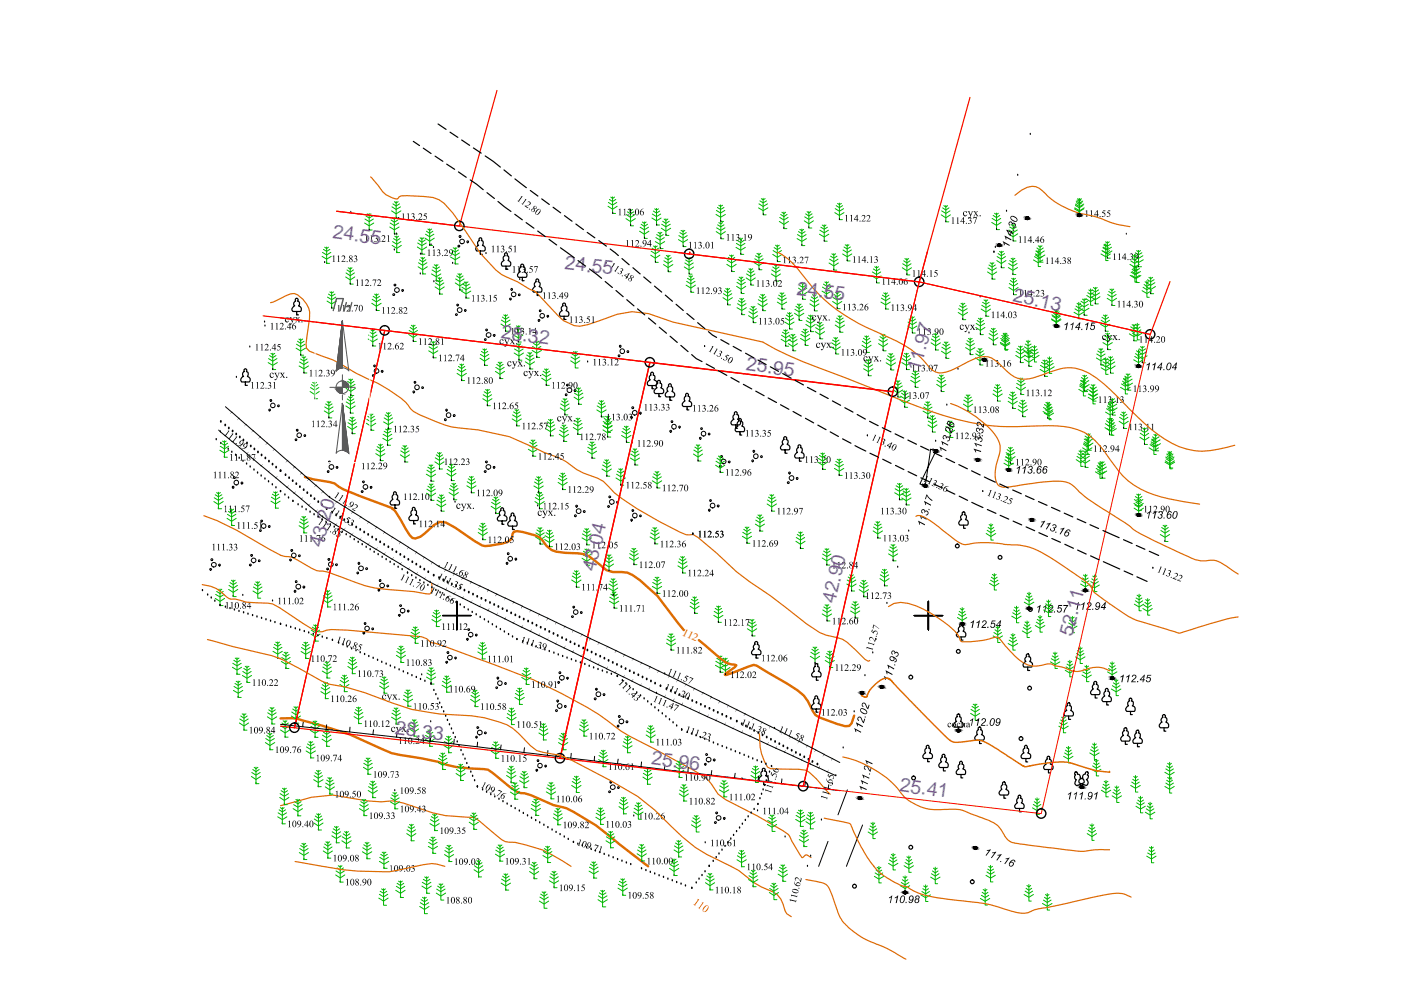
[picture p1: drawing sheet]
<svg xmlns="http://www.w3.org/2000/svg" width="297mm" height="210mm" viewBox="0 0 297 210" stroke-linecap="round" stroke-linejoin="round" font-family="sans-serif">
<defs><g id="words">
<g font-size="4.1" fill="#735cb8">
<text x="70.4" y="50.5" transform="rotate(8 70.4 50.5)">24.55</text>
<text x="119.6" y="57.1" transform="rotate(6 119.6 57.1)">24.55</text>
<text x="168.8" y="62.5" transform="rotate(6 168.8 62.5)">24.55</text>
<text x="214.6" y="63.8" transform="rotate(13 214.6 63.8)">25.13</text>
<text x="106.1" y="71.7" transform="rotate(8 106.1 71.7)">28.32</text>
<text x="158" y="78.4" transform="rotate(8 158 78.4)">25.95</text>
<text x="195" y="78.9" transform="rotate(-75 195 78.9)">11.97</text>
<text x="68.3" y="116.2" transform="rotate(-75 68.3 116.2)">43.20</text>
<text x="126.2" y="121.3" transform="rotate(-76 126.2 121.3)">43.04</text>
<text x="177.1" y="128" transform="rotate(-77 177.1 128)">42.90</text>
<text x="227.3" y="135.1" transform="rotate(-75 227.3 135.1)">52.11</text>
<text x="83.6" y="155.6" transform="rotate(8 83.6 155.6)">28.33</text>
<text x="138" y="162" transform="rotate(8 138 162)">25.96</text>
<text x="190.6" y="167.8" transform="rotate(8 190.6 167.8)">25.41</text>
</g>
<text font-size="2.3" fill="#dd6e00" x="144.5" y="134.5" transform="rotate(26 144.5 134.5)">112</text>
</g></defs>
<g fill="none" stroke="#00b800" stroke-width=".21">
<path d="M68.3 54.4l1 .5 .9-.5M68.4 53.5l.9 .6 .8-.6M68.6 52.9l.7 .4 .6-.4M68.8 52.4l.5 .3 .3-.3M69.3 52.4v3.4h.6M73.3 58.7l1 .7 .9-.7M73.4 57.9l.9 .6 .8-.6M73.6 57.2l.7 .5 .6-.5M73.8 56.8l.5 .3 .3-.3M74.3 56.7v3.5h.6M77.3 47.3l1 .6 .9-.6M77.4 46.4l.9 .6 .9-.6"/>
<path d="M77.6 45.8l.7 .4 .7-.4M77.9 45.3l.4 .3 .4-.3M78.3 45.3v3.5h.6M82.6 48.1l1 .6 1-.6M82.7 47.3l.9 .5 .9-.5M82.9 46.7l.7 .4 .7-.4M83 44.7l1 .6 1-.6M83.1 43.9l.9 .5 .9-.5M83.1 52l1 .7 1-.7M83.2 46.2l.4 .3 .4-.3M83.2 51.2l.9 .6 .9-.6M83.3 43.2l.7 .5 .7-.5"/>
<path d="M83.4 50.6l.7 .4 .7-.4M83.6 46.1v3.5h.7M83.6 42.8l.4 .3 .4-.3M83.7 50.1l.4 .3 .4-.3M84 42.7v3.5h.6M84.1 50v3.6h.7M88.5 52.4l1 .6 1-.6M88.6 51.5l.9 .6 .9-.6M88.6 56.6l1 .6 1-.6M88.7 55.7l.9 .6 .9-.6M88.8 50.9l.7 .5 .7-.5M88.9 55.1l.7 .4 .7-.4"/>
<path d="M89.1 50.4l.4 .3 .4-.3M89.2 54.6l.4 .3 .4-.3M89.5 50.4v3.5h.6M89.6 54.6v3.5h.7M90.1 50.5l1 .6 1-.6M90.2 49.7l.9 .5 .9-.5M90.4 49l.7 .5 .7-.5M90.7 48.6l.4 .3 .4-.3M91.1 48.5v3.5h.6M91.5 58.1l1 .6 1-.6M91.6 57.2l.9 .6 .9-.6M91.8 56.6l.7 .4 .7-.4"/>
<path d="M92.1 56.1l.4 .3 .4-.3M92.3 60l.9 .6 .9-.6M92.5 56.1v3.5h.6M92.5 59.4l.7 .4 .7-.4M92.8 58.9l.4 .3 .4-.3M93.2 58.8v3.6h.7M95.5 54.5l1 .6 1-.6M95.6 53.6l.9 .6 .9-.6M95.8 53l.7 .4 .7-.4M96.1 52.5l.4 .3 .4-.3M96.5 52.5v3.5h.7M96.5 60l1 .6 1-.6"/>
<path d="M96.6 59.1l.9 .6 .9-.6M96.8 58.5l.7 .5 .7-.5M97.1 58l.4 .3 .4-.3M97.5 58v3.5h.6M98.4 59.8l.4 .2 .4-.2M98.8 59.7v3.5h.7M128.9 43.7l1 .7 1-.7M129 42.9l.9 .6 .9-.6M129.2 42.3l.7 .4 .7-.4M129.5 41.8l.4 .3 .4-.3M129.9 41.7v3.6h.6M132.7 46.4l1 .6 1-.6"/>
<path d="M132.8 45.5l.9 .6 .9-.6M133 44.9l.7 .4 .7-.4M133.3 44.4l.4 .3 .4-.3M133.7 44.4v3.5h.6M135.6 49l1 .7 1-.7M135.7 48.2l.9 .5 .9-.5M135.9 47.5l.7 .5 .7-.5M136.2 47.1l.4 .3 .4-.3M136.6 47v3.5h.6M138 54.1l.9 .6 1-.6M138 53.3l.9 .5 .9-.5M138.2 46.2l1 .6 1-.6"/>
<path d="M138.3 52.6l.6 .5 .7-.5M138.3 45.4l.9 .5 .9-.5M138.5 44.7l.7 .5 .7-.5M138.6 52.2l.3 .3 .5-.3M138.8 44.3l.4 .2 .4-.2M138.9 52.1v3.5h.7M138.9 51.2l1.1 .6 .9-.6M139.1 50.4l.9 .5 .8-.5M139.2 44.2v3.5h.6M139.2 49.7l.8 .5 .6-.5M139.5 49.3l.5 .2 .3-.2M140 49.2v3.5h.6"/>
<path d="M140.2 48.4l1 .6 1-.6M140.3 47.5l.9 .6 .9-.6M140.5 46.9l.7 .5 .7-.5M140.7 56.1l.9 .6 1.1-.6M140.8 55.3l.8 .5 .9-.5M140.8 46.4l.4 .3 .4-.3M141 54.7l.6 .4 .7-.4M141.2 46.4v3.5h.6M141.3 54.1l.3 .3 .5-.3M141.6 54.1v3.5h.7M143.8 50.8l1 .6 1-.6M143.9 50l.9 .5 .9-.5"/>
<path d="M144.1 49.3l.7 .4 .7-.4M144.4 48.9l.4 .2 .4-.2M144.8 48.8v3.5h.7M145.1 56.6l1 .6 1-.6M145.2 55.8l.9 .5 .9-.5M145.4 55.1l.7 .5 .7-.5M145.6 59.6l.9 .6 .9-.6M145.7 54.7l.4 .2 .4-.2M145.8 59l.7 .4 .7-.4M146.1 58.5l.4 .3 .4-.3M146.1 54.6v3.5h.6M146.5 58.5v3.5h.6"/>
<path d="M151.8 45.5l1 .6 1-.6M151.8 49.1l1 .6 1-.6M151.9 44.6l.9 .6 .9-.6M151.9 48.3l.9 .6 .9-.6M152.1 44l.7 .4 .7-.4M152.1 47.7l.7 .4 .7-.4M152.4 47.2l.4 .3 .4-.3M152.4 43.5l.4 .3 .4-.3M152.8 43.4v3.5h.6M152.8 47.1v3.5h.7M154.1 56l1 .7 1-.7M154.2 55.2l.9 .6 .9-.6"/>
<path d="M154.4 54.6l.7 .4 .7-.4M154.7 54.1l.4 .3 .4-.3M155.1 54.1v3.5h.6M156 52.5l1.1 .5 .9-.5M156.1 51.6l1 .6 .8-.6M156.3 59.9l.8 .5 .9-.5M156.3 51l.8 .4 .6-.4M156.5 59.2l.6 .5 .7-.5M156.6 50.5l.5 .3 .3-.3M156.7 58.8l.4 .3 .4-.3M157.1 50.5v3.4h.6M157.1 58.7v3.5h.7"/>
<path d="M158.2 58.9l1 .7 .9-.7M158.3 58.1l.9 .5 .9-.5M158.5 57.4l.7 .5 .7-.5M158.8 57l.4 .3 .4-.3M159.2 56.9v3.6h.6M159.9 55.7l1 .6 1-.6M160 54.9l.9 .5 .9-.5M160.2 54.2l.7 .5 .7-.5M160.5 53.7l.4 .3 .4-.3M160.8 44.1l1 .6 1-.6M160.9 43.2l.9 .6 .9-.6M160.9 53.7v3.5h.6"/>
<path d="M161.1 42.6l.7 .4 .7-.4M161.4 42.1l.4 .3 .4-.3M161.8 42v3.6h.6M163.5 58.1l1 .6 1-.6M163.6 57.2l.9 .6 .9-.6M163.8 56.6l.7 .5 .7-.5M163.8 53.9l1 .7 1-.7M163.9 53.1l.9 .6 .9-.6M164.1 56.1l.4 .3 .4-.3M164.1 52.5l.7 .4 .7-.4M164.4 52l.4 .3 .4-.3M164.5 56.1v3.5h.6"/>
<path d="M164.8 51.9v3.6h.6M165.2 46.9l1 .7 1-.7M165.3 46.1l.9 .6 .9-.6M165.5 45.5l.7 .4 .7-.4M165.8 45l.4 .3 .4-.3M166.2 45v3.5h.6M169 50.6l1 .6 1-.6M169.1 49.7l.9 .6 .9-.6M169.3 49.1l.7 .4 .7-.4M169.6 48.6l.4 .3 .4-.3M169.8 60l.4 .3 .4-.3M170 48.6v3.5h.6"/>
<path d="M170.2 59.9v3.6h.6M170.5 46.8l1 .7 1-.7M170.6 46l.9 .5 .9-.5M170.8 45.3l.7 .5 .7-.5M171.1 44.9l.4 .3 .4-.3M171.5 44.8v3.5h.6M173.7 49.7l1.1 .5 .9-.5M173.8 48.8l1 .6 .8-.6M174 48.2l.8 .4 .6-.4M174.3 47.7l.5 .3 .3-.3M174.8 47.7v3.4h.6M174.9 59.8l.4 .2 .4-.2"/>
<path d="M175.3 59.7v3.5h.6M175.8 55.8l1 .6 1-.6M175.9 54.9l.9 .6 .9-.6M176.1 54.3l.7 .4 .7-.4M176.4 53.8l.4 .3 .4-.3M176.8 53.8v3.5h.6M177 45.1l1 .6 .9-.6M177.1 44.2l.9 .6 .9-.6M177.3 43.6l.7 .4 .6-.4M177.6 43.1l.4 .3 .4-.3M178 43.1v3.5h.6M178.6 53.8l1 .6 1-.6"/>
<path d="M178.7 53l.9 .6 .9-.6M178.9 52.4l.7 .4 .7-.4M179.2 51.9l.4 .3 .4-.3M179.6 51.8v3.5h.7M184.9 58.5l.9 .6 1-.6M185 57.7l.8 .5 .9-.5M185.2 57l.6 .4 .7-.4M185.5 56.6l.3 .2 .5-.2M185.8 56.5v3.5h.7M191.3 56.8l1 .6 1-.6M191.4 55.9l.9 .6 .9-.6M191.6 55.3l.7 .5 .7-.5"/>
<path d="M191.9 54.8l.4 .3 .4-.3M192.3 54.8v3.5h.6M199.6 45.6l.9 .6 1-.6M199.6 44.7l.9 .6 .9-.6M199.9 44.1l.6 .4 .7-.4M200.1 43.6l.4 .3 .4-.3M200.5 43.6v3.4h.7M209.4 57.7l1 .6 .9-.6M209.5 56.8l.9 .6 .8-.6M209.7 56.2l.7 .4 .6-.4M209.9 55.7l.5 .3 .3-.3M210.3 47.2l1 .6 1-.6"/>
<path d="M210.4 46.3l.9 .6 .9-.6M210.4 55.7v3.5h.6M210.6 45.7l.7 .4 .7-.4M210.9 45.2l.4 .3 .4-.3M211.3 45.2v3.5h.6M211.3 55.2l1 .7 1-.7M211.4 54.4l.9 .5 .9-.5M211.6 53.8l.7 .4 .7-.4M211.9 53.3l.4 .3 .4-.3M212.3 53.3v3.5h.6M213.8 56.7l1 .6 .9-.6M213.8 49.6l1 .6 1-.6"/>
<path d="M213.9 55.9l.9 .5 .8-.5M213.9 48.8l.9 .5 .9-.5M214.1 55.2l.7 .5 .6-.5M214.1 48.1l.7 .5 .7-.5M214.2 59.5l.7 .4 .7-.4M214.4 54.8l.4 .2 .4-.2M214.4 47.6l.4 .3 .4-.3M214.5 59l.4 .3 .4-.3M214.8 54.7v3.5h.6M214.8 47.6v3.5h.6M214.9 59v3.5h.6M219.5 54.1l1 .6 1-.6"/>
<path d="M219.6 53.2l.9 .6 .9-.6M219.8 52.6l.7 .4 .7-.4M220.1 52.1l.4 .3 .4-.3M220.5 52.1v3.5h.6M227.9 44.1l1 .6 1-.6M228 43.3l.9 .5 .9-.5M228.2 42.6l.7 .5 .7-.5M228.5 42.1l.4 .3 .4-.3M228.9 42.1v3.5h.6M233.8 53.2l1 .6 1-.6M233.9 52.4l.9 .6 .9-.6M234.1 51.8l.7 .4 .7-.4"/>
<path d="M234.4 51.3l.4 .3 .4-.3M234.8 51.2v3.5h.6M239.9 58.4l1 .6 1-.6M240 57.6l.9 .5 .9-.5M240.2 56.9l.7 .5 .7-.5M240.4 55.1l1 .6 1-.6M240.5 54.2l.9 .6 .9-.6M240.5 56.5l.4 .2 .4-.2M240.7 53.6l.7 .4 .7-.4M240.9 56.4v3.5h.7M241 53.1l.4 .3 .4-.3M241.4 53.1v3.5h.6"/>
<path d="M243.1 59.9l.9 .6 .9-.6M243.3 59.3l.7 .4 .7-.4M243.6 58.8l.4 .3 .4-.3M244 58.8v3.5h.6M56.9 76.9l.9 .6 1-.6M56.9 76l.9 .6 .9-.6M57.2 75.4l.6 .4 .7-.4M57.4 74.9l.4 .3 .5-.3M57.8 74.9v3.5h.7M62.8 73.8l1 .6 1-.6M62.9 73l.9 .5 .9-.5M63.1 72.3l.7 .5 .7-.5"/>
<path d="M63.4 71.9l.4 .3 .4-.3M63.4 77.6l1 .6 1-.6M63.5 76.8l.9 .5 .9-.5M63.7 76.1l.7 .4 .7-.4M63.8 71.8v3.5h.6M64 75.6l.4 .3 .4-.3M64.4 75.6v3.5h.7M69.3 63.8l1 .6 1-.6M69.4 63l.9 .5 .9-.5M69.6 62.4l.7 .4 .7-.4M69.9 61.9l.4 .2 .4-.2M70.3 61.8v3.5h.7"/>
<path d="M78.1 71.9l.9 .6 1-.6M78.1 71l.9 .6 .9-.6M78.4 70.4l.6 .4 .7-.4M78.6 69.9l.4 .3 .4-.3M78.8 64.3l1 .6 1-.6M78.9 63.5l.9 .5 .9-.5M79 69.9v3.5h.7M79.1 62.8l.7 .5 .7-.5M79.4 62.4l.4 .3 .4-.3M79.8 62.3v3.5h.6M86.7 70.9l.9 .6 1-.6M86.7 70.1l.9 .5 .9-.5"/>
<path d="M87 69.4l.6 .5 .7-.5M87.2 69l.4 .3 .4-.3M87.6 68.9v3.5h.7M90.9 74.4l1 .6 .9-.6M91 73.5l.9 .6 .9-.6M91.2 72.9l.7 .4 .6-.4M91.5 72.4l.4 .3 .4-.3M91.9 72.4v3.5h.6M92.2 60.8l1 .7 1-.7M96.9 79.2l1 .6 1-.6M97 78.3l.9 .6 .9-.6M97.2 77.7l.7 .4 .7-.4"/>
<path d="M97.5 77.2l.4 .3 .4-.3M97.8 61.7l1 .6 1-.6M97.9 77.2v3.5h.6M97.9 60.9l.9 .5 .9-.5M98.1 60.2l.7 .5 .7-.5M101.8 75.9l.9 .7 1-.7M101.9 75.1l.8 .6 .9-.6M102.1 74.5l.6 .4 .7-.4M102.4 74l.3 .3 .5-.3M102.7 74v3.5h.7M105 78.7l1 .7 1-.7M105.1 77.9l.9 .5 .9-.5"/>
<path d="M105.3 77.3l.7 .4 .7-.4M105.6 76.8l.4 .3 .4-.3M106 76.8v3.5h.6M106.2 68.7l1 .6 1-.6M106.3 67.9l.9 .5 .9-.5M106.5 67.2l.7 .5 .7-.5M106.8 66.8l.4 .3 .4-.3M107.2 66.7v3.5h.6M108.9 71l1 .6 1-.6M109 74.8l1 .7 1-.7M109 70.2l.9 .5 .9-.5M109.1 74l.9 .5 .9-.5"/>
<path d="M109.2 69.6l.7 .4 .7-.4M109.3 73.4l.7 .4 .7-.4M109.5 69.1l.4 .3 .4-.3M109.6 72.9l.4 .3 .4-.3M109.9 69v3.5h.6M110 72.9v3.5h.7M111.4 76.7l1 .6 .9-.6M111.5 75.9l.9 .6 .8-.6M111.7 75.3l.7 .4 .6-.4M111.9 74.8l.5 .3 .3-.3M112.4 74.7v3.5h.6M112.8 74.3l1 .6 1-.6"/>
<path d="M112.9 73.4l.9 .6 .9-.6M113.1 72.8l.7 .4 .7-.4M113.4 72.3l.4 .3 .4-.3M113.8 72.3v3.5h.6M114.9 79.3l.9 .6 1-.6M115.1 78.7l.7 .5 .7-.5M115.4 78.2l.4 .3 .4-.3M115.8 78.2v3.5h.7M121 76.5l1 .6 .9-.6M121.1 75.7l.9 .5 .9-.5M121.3 75.1l.7 .4 .6-.4M121.6 74.5l.4 .3 .4-.3"/>
<path d="M122 74.5v3.5h.6M145.5 60.5l1 .6 .9-.6M153.3 63.1l1 .7 1-.7M153.4 62.3l.9 .5 .9-.5M153.6 61.6l.7 .5 .7-.5M153.9 61.2l.4 .3 .4-.3M154.3 61.1v3.5h.6M156.2 60.7l.9 .6 1-.6M156.3 65.2l1 .6 .9-.6M156.4 64.4l.9 .5 .9-.5M156.5 63.8l.8 .4 .6-.4M156.8 63.3l.5 .3 .3-.3"/>
<path d="M157.3 63.2v3.5h.6M158.7 66.9l1 .7 1-.7M158.8 66.1l.9 .5 .9-.5M159 65.4l.7 .5 .7-.5M159.3 65l.4 .3 .4-.3M159.7 64.9v3.5h.6M160.7 64.4l1 .6 1-.6M160.8 63.5l.9 .6 .9-.6M161 62.9l.7 .5 .7-.5M161.3 62.4l.4 .3 .4-.3M161.7 62.4v3.5h.6M164.8 64.1l1 .5 1-.5"/>
<path d="M164.9 63.2l.9 .6 .9-.6M165.1 62.6l.7 .4 .7-.4M165.4 62.1l.4 .3 .4-.3M165.6 71.9l1 .6 1-.6M165.7 71.1l.9 .5 .9-.5M165.8 62.1v3.4h.6M165.9 70.4l.7 .5 .7-.5M166.2 70l.4 .2 .4-.2M166.4 68.3l1 .6 1-.6M166.5 67.4l.9 .6 .9-.6M166.6 69.9v3.5h.6M166.7 66.8l.7 .4 .7-.4"/>
<path d="M167 66.3l.4 .3 .4-.3M167.1 72.9l1 .6 1-.6M167.2 72l.9 .6 .9-.6M167.4 66.3v3.5h.6M167.4 71.4l.7 .4 .7-.4M167.7 70.9l.4 .3 .4-.3M168.1 70.9v3.5h.6M168.4 66.4l1 .7 1-.7M168.5 65.6l.9 .5 .9-.5M168.7 64.9l.7 .5 .7-.5M169 64.5l.4 .3 .4-.3M169.2 61.9l1 .7 1-.7"/>
<path d="M169.3 61.1l.9 .6 .9-.6M169.4 64.4v3.5h.7M169.5 60.5l.7 .4 .7-.4M169.7 71.8l1 .5 1-.5M169.8 70.9l.9 .6 .9-.6M170 70.3l.7 .4 .7-.4M170.3 69.8l.4 .3 .4-.3M170.7 69.8v3.4h.7M170.9 68.8l1 .6 .9-.6M170.9 68l1 .5 .9-.5M171.2 67.4l.7 .4 .7-.4M171.5 66.8l.4 .3 .4-.3"/>
<path d="M171.7 64.4l1 .6 1-.6M171.8 63.6l.9 .5 .9-.5M171.9 66.8v3.5h.6M172 62.9l.7 .5 .7-.5M172.3 62.5l.4 .3 .4-.3M172.7 62.4v3.5h.6M172.8 70.3l1 .7 1-.7M172.9 69.5l.9 .5 .9-.5M173.1 68.8l.7 .5 .7-.5M173.4 68.4l.4 .3 .4-.3M173.8 68.3v3.5h.7M174.3 61.7l1 .6 1-.6"/>
<path d="M174.4 60.9l.9 .5 .8-.5M174.6 60.2l.7 .5 .7-.5M176.2 73.5l1 .7 1-.7M176.3 72.7l.9 .6 .9-.6M176.5 72.1l.7 .4 .7-.4M176.5 63.9l1 .7 1-.7M176.6 63.1l.9 .5 .9-.5M176.8 71.6l.4 .3 .4-.3M176.8 62.4l.7 .5 .7-.5M177.1 68.9l1 .7 1-.7M177.1 62l.4 .3 .4-.3M177.2 68.1l.9 .5 .9-.5"/>
<path d="M177.2 71.5v3.6h.6M177.4 67.4l.7 .5 .7-.5M177.5 61.9v3.5h.6M177.7 67l.4 .3 .4-.3M178.1 66.9v3.5h.6M182.8 73.2l.9 .6 1-.6M182.8 72.3l.9 .6 .9-.6M183 71.7l.7 .5 .7-.5M183.1 78.2l1 .6 1-.6M183.2 77.3l.9 .6 .9-.6M183.3 71.2l.4 .3 .5-.3M183.4 76.7l.7 .5 .7-.5"/>
<path d="M183.7 76.2l.4 .3 .4-.3M183.7 71.2v3.5h.7M184.1 76.2v3.5h.6M186.3 72.9l.9 .6 1-.6M186.4 72l.8 .6 .9-.6M186.6 71.4l.6 .4 .7-.4M186.8 64.1l1 .5 1-.5M186.8 70.9l.4 .3 .4-.3M186.9 63.2l.9 .6 .9-.6M187.1 62.6l.7 .4 .7-.4M187.2 70.9v3.5h.7M187.4 62.1l.4 .3 .4-.3"/>
<path d="M187.8 62.1v3.4h.6M187.9 76.9l1 .7 1-.7M188 76.1l.9 .5 .9-.5M188.2 75.4l.7 .5 .7-.5M188.5 75l.4 .3 .4-.3M188.9 74.9v3.5h.6M191.2 76.9l1 .6 1-.6M191.3 76l.9 .6 .9-.6M191.5 75.4l.7 .4 .7-.4M191.8 74.9l.4 .3 .4-.3M192.2 74.9v3.5h.6M192.4 69.1l1 .6 1-.6"/>
<path d="M192.5 68.3l.9 .5 .9-.5M192.7 67.6l.7 .5 .7-.5M193 67.2l.4 .3 .4-.3M193.2 79.8l.9 .5 .8-.5M193.4 79.2l.7 .4 .7-.4M193.4 67.1v3.5h.7M193.7 78.7l.4 .3 .4-.3M194.1 78.6v3.5h.6M197.4 72.7l1 .6 1-.6M197.5 71.9l.9 .5 .9-.5M197.7 71.2l.7 .5 .7-.5M198 70.7l.4 .3 .4-.3"/>
<path d="M198.4 70.7v3.5h.6M199.2 79.5l.4 .3 .4-.3M199.6 79.5v3.5h.6M199.6 74.5l1 .6 1-.6M199.7 73.6l.9 .6 .9-.6M199.9 73l.7 .4 .7-.4M200.2 72.5l.4 .3 .4-.3M200.6 72.5v3.5h.6M203.2 66.3l.9 .6 1-.6M203.2 65.4l.9 .6 1-.6M203.5 64.8l.6 .4 .8-.4M203.8 64.3l.3 .3 .5-.3"/>
<path d="M204.1 64.3v3.5h.7M204.7 73.7l1 .6 1-.6M204.8 72.9l.9 .5 .9-.5M205 72.2l.7 .4 .7-.4M205.3 71.8l.4 .2 .4-.2M205.7 71.7v3.5h.6M206.8 75.9l1 .6 1-.6M206.9 69.4l1 .7 .9-.7M206.9 75l.9 .6 .9-.6M207 68.6l.9 .5 .8-.5M207.1 74.4l.7 .4 .7-.4M207.2 67.9l.7 .5 .6-.5"/>
<path d="M207.4 73.9l.4 .3 .4-.3M207.4 67.5l.5 .3 .3-.3M207.8 73.9v3.5h.6M207.9 67.4v3.6h.6M208 65.5l1 .7 1-.7M208.2 64.7l.8 .6 .9-.6M208.3 64.1l.7 .4 .7-.4M208.6 63.6l.4 .3 .4-.3M209 63.5v3.6h.7M209.6 71.6l1 .6 1-.6M209.7 70.7l.9 .6 .9-.6M209.9 70.1l.7 .5 .7-.5"/>
<path d="M210.2 69.6l.4 .3 .4-.3M210.6 69.6v3.5h.6M212.1 72.6l1 .6 1-.6M212.2 71.8l.9 .5 .9-.5M212.4 71.1l.7 .4 .7-.4M212.7 70.7l.4 .2 .4-.2M213.1 70.6v3.5h.6M213.9 61l1 .6 1-.6M214 60.1l.9 .6 .9-.6M215.3 75.4l1.1 .6 .9-.6M215.4 74.5l1 .6 .9-.6M215.6 73.9l.8 .4 .6-.4"/>
<path d="M215.9 73.4l.5 .3 .3-.3M216.4 73.4v3.5h.6M217.2 76.2l.9 .6 1-.6M217.3 75.3l.8 .6 .9-.6M217.5 74.7l.6 .4 .7-.4M217.8 74.2l.3 .3 .5-.3M218.1 74.2v3.5h.7M220.5 78.3l1 .6 1-.6M220.6 77.5l.9 .5 .9-.5M220.8 76.8l.7 .5 .7-.5M221.1 76.4l.4 .2 .4-.2M221.5 76.3v3.5h.6"/>
<path d="M222.9 67.6l1 .6 1-.6M223 66.8l.9 .5 .9-.5M223.2 66.1l.7 .5 .7-.5M223.5 65.7l.4 .3 .4-.3M223.9 65.6v3.5h.6M228.9 65.4l1 .6 1-.6M229 64.5l.9 .6 .9-.6M229.2 63.9l.7 .4 .7-.4M229.5 63.4l.4 .3 .4-.3M229.6 79.6l.4 .3 .4-.3M229.9 63.3v3.5h.6M230 79.5v3.5h.6"/>
<path d="M231.2 62.9l1 .6 1-.6M231.3 62.1l.9 .6 .9-.6M231.5 61.5l.7 .4 .7-.4M231.8 61l.4 .3 .4-.3M232.2 60.9v3.5h.7M232.5 75.9l.9 .6 1-.6M232.5 75.1l.9 .5 .9-.5M232.7 74.4l.7 .4 .7-.4M233 74l.4 .2 .4-.2M233.3 68.7l1.1 .6 .9-.6M233.4 73.9v3.5h.7M233.5 67.9l.9 .6 .8-.6"/>
<path d="M233.6 67.3l.8 .4 .6-.4M233.8 72.6l1 .6 1-.6M233.9 71.8l.9 .5 1-.5M233.9 66.8l.5 .3 .3-.3M234.1 71.2l.7 .4 .7-.4M234.4 66.8v3.4h.6M234.4 70.7l.4 .3 .4-.3M234.5 77.6l1 .6 .9-.6M234.6 76.8l.9 .5 .8-.5M234.7 63.2l1.1 .7 .9-.7M234.8 76.1l.7 .5 .6-.5M234.8 70.6v3.5h.7"/>
<path d="M234.9 62.4l.9 .6 .8-.6M235.1 61.8l.7 .4 .6-.4M235.1 75.6l.4 .3 .4-.3M235.3 61.3l.5 .3 .3-.3M235.5 75.6v3.5h.6M235.8 61.3v3.5h.6M238.5 79.8l.6 .4 .7-.4M238.8 79.3l.3 .2 .5-.2M239.1 79.2v3.5h.7M239.4 70.8l1 .6 1-.6M239.5 69.9l.9 .6 .9-.6M239.7 69.3l.7 .4 .7-.4"/>
<path d="M240 68.8l.4 .3 .4-.3M240.4 68.8v3.5h.6M241.2 75.4l1 .6 1-.6M241.3 74.6l.9 .5 .9-.5M241.5 74l.7 .4 .7-.4M241.8 73.5l.4 .2 .4-.2M242.2 73.4v3.5h.6M243 60.7l1 .7 1-.7M46.6 95.5l1 .6 1-.6M46.7 94.6l.9 .6 .9-.6M46.9 94l.7 .4 .7-.4M47.2 93.5l.4 .3 .4-.3"/>
<path d="M47.6 93.4v3.5h.6M65.7 83l1 .7 1-.7M65.8 82.2l.9 .5 .9-.5M66 81.5l.7 .5 .7-.5M66.3 81.1l.4 .3 .4-.3M66.7 81v3.5h.7M68.7 87.1l1 .6 1-.6M68.8 86.3l.9 .5 .9-.5M69 85.6l.7 .5 .7-.5M69.3 85.2l.4 .2 .4-.2M69.7 85.1v3.5h.7M73.3 86.1l1 .6 1-.6"/>
<path d="M73.4 82.3l1 .7 1-.7M73.4 85.2l.9 .6 .9-.6M73.5 81.5l.9 .5 .9-.5M73.6 84.6l.7 .4 .7-.4M73.7 90.4l1 .7 .9-.7M73.7 80.9l.7 .4 .7-.4M73.8 89.6l.9 .6 .9-.6M73.9 84.1l.4 .3 .4-.3M74 80.4l.4 .3 .4-.3M74 89l.7 .4 .7-.4M74.3 88.5l.4 .3 .4-.3M74.3 84.1v3.5h.6"/>
<path d="M74.4 80.3v3.6h.6M74.7 88.4v3.5h.6M77.7 89.7l1 .7 1-.7M77.8 88.9l.9 .6 .8-.6M78 88.3l.7 .4 .7-.4M78.3 87.8l.4 .3 .4-.3M78.7 87.8v3.4h.6M79.7 96.2l.9 .6 1-.6M79.8 95.3l.8 .6 .9-.6M80 94.7l.6 .4 .7-.4M80.3 94.2l.3 .3 .5-.3M80.6 94.1v3.6h.7"/>
<path d="M81.2 92.9l1 .6 .9-.6M81.2 92.1l1 .5 .9-.5M81.3 89.5l1 .5 1-.5M81.4 91.4l.8 .5 .6-.5M81.4 88.6l.9 .6 .9-.6M81.7 88l.6 .4 .7-.4M81.7 91l.5 .2 .4-.2M81.9 87.5l.4 .3 .4-.3M82.2 90.9v3.5h.6M82.3 87.5v3.4h.7M84.9 96.4l1 .7 .9-.7M85 95.6l.9 .5 .8-.5"/>
<path d="M85.2 95l.7 .4 .6-.4M85.4 94.5l.5 .3 .3-.3M85.9 94.4v3.6h.6M90.5 99.7l.9 .5 .9-.5M90.7 99.1l.7 .4 .7-.4M91 98.6l.4 .2 .4-.2M91.4 98.5v3.5h.6M92.2 97.9l1 .7 .9-.7M92.3 97.1l.9 .5 .9-.5M92.5 96.4l.7 .5 .7-.5M92.8 96l.4 .3 .4-.3M93.2 95.9v3.5h.6"/>
<path d="M94.8 99.5l.9 .6 .9-.6M95 98.9l.7 .5 .7-.5M95.3 98.4l.4 .3 .4-.3M95.7 98.4v3.5h.7M102.4 84.5l.9 .6 1-.6M102.4 83.7l.9 .5 .9-.5M102.7 83.1l.6 .4 .7-.4M103 82.6l.3 .2 .5-.2M103.3 82.6v3.4h.7M108.6 88.8l1 .6 .9-.6M108.7 88l.9 .5 .8-.5M108.9 87.3l.7 .5 .6-.5"/>
<path d="M109.2 86.9l.4 .2 .4-.2M109.6 86.8v3.5h.6M112 95.3l1 .5 1-.5M112.1 94.4l.9 .6 .9-.6M112.3 93.8l.7 .4 .7-.4M112.6 93.3l.4 .3 .4-.3M113 93.3v3.4h.6M114.9 80.2l.9 .6 1-.6M115.7 90.9l1 .6 1-.6M115.8 90.1l.9 .5 .9-.5M116 89.5l.7 .4 .7-.4M116.3 88.9l.4 .3 .4-.3"/>
<path d="M116.7 88.9v3.5h.6M118.6 92.1l.9 .6 1.1-.6M118.7 91.2l.8 .6 .9-.6M118.8 86.5l1 .6 .9-.6M118.9 85.6l.9 .6 .9-.6M118.9 90.6l.6 .5 .8-.5M119.1 85l.7 .5 .6-.5M119.2 90.1l.3 .3 .5-.3M119.4 84.5l.4 .3 .4-.3M119.5 90.1v3.5h.7M119.8 84.5v3.5h.6M121.5 90.6l1 .6 1-.6"/>
<path d="M121.6 89.8l.9 .5 .9-.5M121.7 84.2l1 .6 1-.6M121.8 83.4l.9 .5 .9-.5M121.8 89.2l.7 .4 .7-.4M122 82.7l.7 .5 .7-.5M122.1 88.7l.4 .2 .4-.2M122.3 82.3l.4 .3 .4-.3M122.5 88.6v3.5h.6M122.7 82.2v3.5h.6M124.5 95.7l1 .6 1-.6M124.6 94.8l.9 .6 .9-.6M124.8 94.2l.7 .4 .7-.4"/>
<path d="M125.1 93.7l.4 .3 .4-.3M125.5 93.7v3.5h.7M126.5 86.9l1 .6 1-.6M126.6 86.1l.9 .5 .9-.5M126.8 85.4l.7 .5 .7-.5M127.1 85l.4 .3 .4-.3M127.5 84.9v3.5h.6M127.6 99.4l1.1 .7 .9-.7M127.8 98.6l.9 .5 .8-.5M127.8 90.2l1 .6 1-.6M127.8 91.1l1 .7 1-.7M127.9 89.4l.9 .5 .9-.5"/>
<path d="M127.9 90.3l.9 .6 1-.6M128 98l.7 .4 .6-.4M128.1 88.7l.7 .5 .7-.5M128.1 89.7l.7 .4 .7-.4M128.2 97.5l.5 .3 .3-.3M128.4 88.3l.4 .3 .4-.3M128.4 89.2l.4 .3 .4-.3M128.7 97.5v3.5h.6M128.8 88.2v3.5h.7M128.8 89.2v3.5h.7M130.9 99.9l.7 .4 .7-.4M131.2 99.4l.4 .3 .4-.3"/>
<path d="M131.6 99.4v3.5h.6M131.8 92.3l1 .6 1-.6M131.9 91.5l.9 .5 .9-.5M132.1 90.8l.7 .5 .7-.5M132.4 90.4l.4 .3 .4-.3M132.8 90.3v3.5h.6M133.6 97.1l1 .6 1-.6M133.7 96.3l.9 .5 .9-.5M133.9 95.6l.7 .5 .7-.5M134.2 95.2l.4 .3 .4-.3M134.6 95.1v3.5h.7M138.9 100l.4 .3 .4-.3"/>
<path d="M139.3 99.9v3.6h.7M147 96.3l1 .6 1-.6M147.1 95.4l.9 .6 .9-.6M147.3 94.8l.7 .5 .7-.5M147.6 94.3l.4 .3 .4-.3M148 94.3v3.4h.6M151.7 98.6l1 .7 1-.7M151.8 97.8l.9 .5 .9-.5M152 97.2l.7 .4 .7-.4M152.3 96.7l.4 .3 .4-.3M152.7 96.6v3.6h.6M173.4 98l1 .6 1-.6"/>
<path d="M173.5 97.2l.9 .5 .9-.5M173.7 96.6l.7 .4 .7-.4M174 96.1l.4 .3 .4-.3M174.4 96v3.5h.6M176.9 99.3l1 .6 1-.6M177 98.5l.9 .5 .9-.5M177.2 97.8l.7 .5 .7-.5M177.5 97.4l.4 .2 .4-.2M177.9 97.3v3.5h.7M189.4 82.7l1 .6 1-.6M189.5 81.8l.9 .6 .9-.6M189.7 81.2l.7 .5 .7-.5"/>
<path d="M190 80.7l.4 .3 .4-.3M190.4 80.7v3.5h.6M190.8 84.8l1 .7 1-.7M190.9 84l.9 .5 .9-.5M191.1 83.4l.7 .4 .7-.4M191.4 82.9l.4 .3 .4-.3M191.8 82.8v3.6h.6M193.1 80.6l1 .6 1-.6M195.7 87.2l1 .6 1-.6M195.8 86.3l.9 .6 .9-.6M196 85.7l.7 .4 .7-.4M196.3 85.2l.4 .3 .4-.3"/>
<path d="M196.7 90.1l1 .6 1-.6M196.7 85.1v3.5h.7M196.8 89.3l.9 .5 .9-.5M197 88.6l.7 .5 .7-.5M197.3 88.1l.4 .3 .4-.3M197.7 88.1v3.5h.6M198.6 81.5l1 .6 1-.6M198.7 80.6l.9 .6 .8-.6M198.9 80.1l.7 .4 .6-.4M200.4 91.2l1 .7 1-.7M200.5 90.4l.9 .6 .9-.6M200.7 89.8l.7 .4 .7-.4"/>
<path d="M201 89.3l.4 .3 .4-.3M201.4 89.2v3.6h.7M204.3 85.7l.9 .6 1-.6M204.3 84.8l.9 .6 1-.6M204.6 84.2l.6 .5 .8-.5M204.9 83.7l.3 .3 .5-.3M205.2 83.7v3.5h.7M210.5 83.5l1 .7 1-.7M210.6 82.7l.9 .6 .9-.6M210.8 82.1l.7 .4 .7-.4M211.1 81.6l.4 .3 .4-.3M211.5 81.5v3.5h.6"/>
<path d="M213.2 96.8l1 .7 1-.7M213.3 96l.9 .5 .9-.5M213.5 95.3l.7 .5 .7-.5M213.7 85.1l1 .6 1-.6M213.8 84.3l.9 .5 .9-.5M213.8 94.9l.4 .3 .4-.3M214 83.7l.7 .4 .7-.4M214.2 94.8v3.5h.7M214.3 83.1l.4 .3 .4-.3M214.7 83.1v3.5h.6M215.5 82.1l1 .7 .9-.7M215.6 81.3l.9 .5 .8-.5"/>
<path d="M215.8 80.6l.7 .5 .6-.5M215.9 86.8l.9 .7 1-.7M215.9 86l.9 .6 .9-.6M216 80.2l.5 .3 .3-.3M216.2 85.4l.6 .4 .8-.4M216.5 84.9l.3 .3 .5-.3M216.5 80.1v3.6h.6M216.8 84.8v3.5h.7M221.1 87.2l1.1 .6 .9-.6M221.2 86.4l1 .6 .9-.6M221.4 85.8l.8 .4 .6-.4M221.7 85.3l.5 .3 .3-.3"/>
<path d="M222.2 85.3v3.4h.6M229 81.5l1 .6 .9-.6M229.1 80.7l.9 .5 .8-.5M229.1 97.6l1 .6 1-.6M229.2 96.7l.9 .6 .9-.6M229.3 80.1l.7 .4 .6-.4M229.4 96.1l.7 .5 .7-.5M229.7 95.6l.4 .3 .4-.3M229.7 93.9l1.1 .7 .9-.7M229.9 93.1l.9 .5 .8-.5M230 92.5l.8 .4 .6-.4M230.1 95.6v3.5h.6"/>
<path d="M230.3 92l.5 .3 .3-.3M230.8 91.9v3.6h.6M230.8 83.5l1 .7 .9-.7M230.9 82.7l.9 .6 .9-.6M231.1 82.1l.7 .4 .7-.4M231.4 81.6l.4 .3 .4-.3M231.8 81.5v3.5h.6M232.7 99.9l1 .6 1-.6M232.8 99l.9 .6 .9-.6M233 98.4l.7 .4 .7-.4M233.3 97.9l.4 .3 .4-.3M233.7 97.9v3.5h.6"/>
<path d="M234.3 90.7l.9 .6 1.1-.6M234.4 89.8l.8 .6 1-.6M234.6 89.2l.6 .5 .8-.5M234.9 88.7l.3 .3 .5-.3M234.9 86.5l1 .6 1-.6M235 85.7l.9 .5 .9-.5M235.2 85l.7 .5 .7-.5M235.2 88.7v3.5h.7M235.5 84.5l.4 .3 .4-.3M235.9 84.5v3.5h.6M237.3 89.3l1 .7 .9-.7M237.4 88.5l.9 .5 .8-.5"/>
<path d="M237.6 87.8l.7 .5 .6-.5M237.8 87.4l.5 .3 .3-.3M238.2 81.2l.9 .6 1-.6M238.3 80.4l.8 .5 .9-.5M238.3 87.3v3.5h.6M241.7 92.7l1 .6 .9-.6M241.8 91.9l.9 .6 .8-.6M242 91.3l.7 .4 .6-.4M242.3 90.8l.4 .3 .4-.3M242.7 90.7v3.5h.6M244.1 94.1l.9 .6 1-.6M244.1 93.3l.9 .5 1-.5"/>
<path d="M244.3 92.6l.7 .4 .7-.4M244.6 92.1l.4 .3 .4-.3M245 92.1v3.5h.7M247.1 97.7l.9 .6 1-.6M247.1 96.9l.9 .6 .9-.6M247.4 96.3l.6 .4 .7-.4M247.6 95.8l.4 .3 .4-.3M248 95.7v3.5h.7M45.3 106.3l1 .7 1-.7M45.4 105.5l.9 .6 .9-.6M45.6 104.9l.7 .4 .7-.4M45.9 104.4l.4 .3 .4-.3"/>
<path d="M46.3 104.4v3.5h.7M48.1 109.9l1 .6 1-.6M48.2 109.1l.9 .5 .9-.5M48.4 108.4l.7 .5 .7-.5M48.7 108l.4 .2 .4-.2M49.1 107.9v3.5h.6M57.4 106.3l1 .5 1-.5M57.5 105.4l.9 .6 .9-.6M57.7 104.8l.7 .4 .7-.4M58 104.3l.4 .3 .4-.3M58.4 104.3v3.4h.7M63.4 111.5l1 .6 1-.6"/>
<path d="M63.5 110.7l.9 .5 .9-.5M63.7 110l.7 .4 .7-.4M64 109.5l.4 .3 .4-.3M64.4 109.5v3.5h.7M90.4 100.5l1 .6 1-.6M90.4 104.6l1 .6 1-.6M90.5 103.7l.9 .6 .9-.6M90.7 103.1l.7 .4 .7-.4M91 102.6l.4 .3 .4-.3M91.4 102.6v3.5h.6M92.6 106.9l1 .6 .9-.6M92.7 106l.9 .6 .8-.6"/>
<path d="M92.9 105.4l.7 .4 .6-.4M93.2 104.9l.4 .3 .4-.3M93.6 104.9v3.5h.6M94.7 100.4l1 .6 1-.6M95.2 104.4l1 .7 1-.7M95.3 103.6l.9 .5 .9-.5M95.5 103l.7 .4 .7-.4M95.8 102.5l.4 .3 .4-.3M96.2 102.4v3.6h.7M99 103l.9 .6 1-.6M99.1 102.2l.8 .5 .9-.5M99.3 101.5l.6 .4 .7-.4"/>
<path d="M99.5 101l.4 .3 .4-.3M99.9 101v3.5h.7M101.4 112.9l1 .6 .9-.6M101.5 112.1l.9 .5 .9-.5M101.7 111.5l.7 .4 .6-.4M102 111l.4 .3 .4-.3M102.4 110.9v3.5h.6M104.1 107.4l1 .6 1-.6M104.2 106.5l.9 .6 .9-.6M104.4 105.9l.7 .4 .7-.4M104.7 105.4l.4 .3 .4-.3M105.1 105.4v3.5h.6"/>
<path d="M113.2 103l1 .6 1-.6M113.3 102.2l.9 .5 .9-.5M113.4 106.3l1 .7 1-.7M113.5 105.5l.9 .5 .9-.5M113.5 101.6l.7 .4 .7-.4M113.5 113.8l1 .7 1-.7M113.6 113l.9 .5 .9-.5M113.7 104.9l.7 .4 .7-.4M113.8 101.1l.4 .3 .4-.3M113.8 112.4l.7 .4 .7-.4M114 104.4l.4 .3 .4-.3M114.1 111.9l.4 .3 .4-.3"/>
<path d="M114.2 101v3.5h.7M114.4 104.4v3.5h.6M114.5 111.8v3.6h.6M115.5 114.4l1 .6 1-.6M115.6 113.6l.9 .5 .9-.5M115.8 112.9l.7 .5 .7-.5M116.1 112.4l.4 .3 .4-.3M116.5 112.4v3.5h.6M118.3 102.3l1 .6 1-.6M118.4 101.4l.9 .6 .9-.6M118.6 100.8l.7 .5 .7-.5M118.9 100.3l.4 .3 .4-.3"/>
<path d="M119.3 100.3v3.5h.6M123.4 118.4l1 .6 1-.6M123.4 114l1 .6 1-.6M123.5 117.5l.9 .6 .9-.6M123.5 113.2l.9 .5 .9-.5M123.7 116.9l.7 .4 .7-.4M123.7 112.6l.7 .4 .7-.4M124 116.4l.4 .3 .4-.3M124 112.1l.4 .3 .4-.3M124.4 116.4v3.4h.7M124.4 112.1v3.4h.7M128.1 119.6l1 .6 1-.6"/>
<path d="M128.2 118.7l.9 .6 .9-.6M128.4 118.1l.7 .5 .7-.5M128.7 117.6l.4 .3 .4-.3M129.1 117.6v3.5h.7M130.6 101.3l1 .7 1-.7M130.7 100.5l.9 .6 .9-.6M133.4 118.2l1 .6 1-.6M133.5 117.4l.9 .5 .9-.5M133.7 116.8l.7 .4 .7-.4M134 116.3l.4 .2 .4-.2M134.4 116.2v3.5h.6M137.8 113.8l1.1 .6 .9-.6"/>
<path d="M138 113l.9 .5 .8-.5M138.1 112.4l.8 .4 .6-.4M138.3 101.9l1 .7 1-.7M138.4 101.1l.9 .5 .9-.5M138.4 111.9l.5 .2 .3-.2M138.6 100.5l.7 .4 .7-.4M138.9 111.8v3.5h.6M143.7 120l1 .6 1-.6M143.8 119.1l.9 .6 .9-.6M144 118.5l.7 .5 .7-.5M144.3 118l.4 .3 .4-.3M144.7 118v3.5h.7"/>
<path d="M157.4 113.7l1 .6 .9-.6M157.5 112.9l.9 .5 .9-.5M157.7 112.2l.7 .5 .6-.5M158 111.8l.4 .3 .4-.3M158.4 111.7v3.5h.6M160.1 111.1l1 .6 1-.6M160.2 110.3l.9 .5 .9-.5M160.4 109.6l.7 .5 .7-.5M160.7 109.2l.4 .3 .4-.3M161.1 109.1v3.5h.7M162.6 106.8l1 .7 1-.7M162.7 106l.9 .6 .9-.6"/>
<path d="M162.9 105.4l.7 .4 .7-.4M163.2 104.9l.4 .3 .4-.3M163.6 104.9v3.5h.7M168.7 114.8l1 .6 1-.6M168.8 114l.9 .5 .9-.5M169 113.3l.7 .4 .7-.4M169.3 112.8l.4 .3 .4-.3M169.7 112.8v3.5h.6M174.3 118.3l1 .6 1-.6M174.4 117.5l.9 .5 .9-.5M174.6 116.8l.7 .5 .7-.5M174.9 116.4l.4 .2 .4-.2"/>
<path d="M175.3 116.3v3.5h.6M185.1 112.6l1 .6 1-.6M185.2 111.8l.9 .5 .9-.5M185.4 111.1l.7 .4 .7-.4M185.7 110.6l.4 .3 .4-.3M186.1 110.6v3.5h.6M188.4 117.4l1 .6 .9-.6M188.5 116.6l.9 .5 .8-.5M188.7 116l.7 .4 .6-.4M188.9 115.5l.5 .2 .3-.2M189.4 115.4v3.5h.6M189.7 104.5l1 .6 1-.6"/>
<path d="M189.8 103.6l.9 .6 .9-.6M190 103l.7 .4 .7-.4M190.3 102.5l.4 .3 .4-.3M190.7 102.5v3.5h.6M191.2 105.6l1 .6 1-.6M191.3 104.7l.9 .6 .9-.6M191.5 104.1l.7 .4 .7-.4M191.8 103.6l.4 .3 .4-.3M192.2 103.5v3.6h.6M240.4 106.7l1 .7 1-.7M240.5 105.9l.9 .6 .9-.6M240.7 105.3l.7 .4 .7-.4"/>
<path d="M241 104.8l.4 .3 .4-.3M241.4 104.7v3.5h.6M246 113.3l1 .6 1-.6M246.1 112.5l.9 .5 .9-.5M246.3 111.8l.7 .5 .7-.5M246.6 111.4l.4 .3 .4-.3M247 111.3v3.5h.7M45.6 126.9l1.1 .6 .9-.6M45.7 126l1 .6 .8-.6M45.9 125.4l.8 .5 .6-.5M46.2 124.9l.5 .3 .3-.3M46.7 124.9v3.5h.6"/>
<path d="M48.5 125l.9 .6 1-.6M48.6 124.1l.8 .6 .9-.6M48.8 123.5l.6 .5 .7-.5M49.1 123l.3 .3 .5-.3M49.4 123v3.5h.7M49.6 140l.6 .4 .7-.4M49.9 139.5l.3 .3 .5-.3M50.2 139.4v3.6h.7M53.6 125.3l1.1 .6 .9-.6M53.7 124.5l1 .5 .8-.5M53.9 123.8l.8 .5 .6-.5M54.2 123.4l.5 .3 .3-.3"/>
<path d="M54.7 123.3v3.5h.6M57.9 138.1l1 .6 1-.6M58 137.2l.9 .6 .9-.6M58.2 136.6l.7 .4 .7-.4M58.5 136.1l.4 .3 .4-.3M58.9 136.1v3.5h.6M59.7 139.4l.9 .6 .9-.6M59.9 138.8l.7 .4 .7-.4M60.2 138.3l.4 .3 .4-.3M60.6 138.3v3.4h.7M63.8 138.1l1 .6 1-.6M63.9 137.3l.9 .5 .9-.5"/>
<path d="M64.1 136.7l.7 .4 .7-.4M64.4 136.2l.4 .2 .4-.2M64.8 136.1v3.5h.6M65.9 134.5l1 .5 1-.5M66 133.6l.9 .6 .9-.6M66.2 133l.7 .4 .7-.4M66.5 132.5l.4 .3 .4-.3M66.9 132.5v3.4h.6M68.5 127.2l1 .6 1-.6M68.6 126.3l.9 .6 .9-.6M68.8 125.7l.7 .5 .7-.5M69.1 125.2l.4 .3 .4-.3"/>
<path d="M69.5 125.2v3.5h.6M74 139.8l.7 .5 .7-.5M74.3 139.4l.4 .3 .4-.3M74.7 139.3v3.5h.7M84 138.9l1 .7 1-.7M84.1 138.1l.9 .6 .9-.6M84.3 137.5l.7 .4 .7-.4M84.6 137l.4 .3 .4-.3M85 136.9v3.6h.6M87.1 134.9l1 .6 .9-.6M87.2 134.1l.9 .5 .8-.5M87.4 133.4l.7 .5 .6-.5"/>
<path d="M87.6 133l.5 .2 .3-.2M88.1 132.9v3.5h.6M91.6 131.4l.9 .6 1-.6M91.7 130.5l.8 .6 .9-.6M91.9 129.9l.6 .4 .7-.4M92.2 129.4l.3 .3 .5-.3M92.5 129.3v3.5h.7M101.3 138.2l1 .6 1-.6M101.4 137.4l.9 .5 .9-.5M101.6 136.7l.7 .5 .7-.5M101.9 136.3l.4 .2 .4-.2M102.3 136.2v3.5h.6"/>
<path d="M121.2 123l1 .6 1-.6M121.3 122.1l.9 .6 .9-.6M121.5 121.5l.7 .5 .7-.5M121.8 121l.4 .3 .4-.3M122.2 121v3.5h.7M129 124.7l1 .6 1-.6M129.1 123.8l.9 .6 .9-.6M129.2 127.5l1 .6 1-.6M129.3 126.6l.9 .6 .9-.6M129.3 123.2l.7 .5 .7-.5M129.5 126l.7 .4 .7-.4M129.6 122.7l.4 .3 .4-.3"/>
<path d="M129.8 125.5l.4 .3 .4-.3M130 122.7v3.5h.6M130.2 125.5v3.4h.7M138.3 124.3l1 .6 1-.6M138.4 123.5l.9 .5 .9-.5M138.6 122.9l.7 .4 .7-.4M138.9 122.4l.4 .2 .4-.2M139.3 122.3v3.5h.7M141.3 136.4l1 .5 1-.5M141.4 135.5l.9 .6 .9-.6M141.6 134.9l.7 .4 .7-.4M141.9 134.4l.4 .3 .4-.3"/>
<path d="M142.3 134.3v3.5h.6M146.3 128.5l1 .7 1-.7M146.4 127.7l.9 .6 .9-.6M146.6 127.1l.7 .4 .7-.4M146.9 126.6l.4 .3 .4-.3M147.3 126.5v3.5h.6M151.3 130.5l1 .6 1-.6M151.4 129.6l.9 .6 .9-.6M151.6 129l.7 .4 .7-.4M151.9 128.5l.4 .3 .4-.3M152 139.6l.7 .4 .7-.4 .4 .3 .4-.3M152.3 139.1l.4 .3 .4-.3"/>
<path d="M152.3 128.5v3.5h.7M152.7 139.1v3.4h.6M153.8 139.5v3.5h.6M158.5 133.3l1 .6 .9-.6M158.6 132.5l.9 .6 .9-.6M158.8 131.9l.7 .4 .6-.4M159 131.4l.5 .3 .4-.3M159.5 131.3v3.5h.6M171.8 139.1l1 .7 1-.7M171.9 138.3l.9 .6 .9-.6M172.1 137.7l.7 .4 .7-.4M172.4 137.2l.4 .3 .4-.3"/>
<path d="M172.8 137.2v3.5h.6M174.3 130.2l1 .6 1-.6M174.5 129.3l.8 .6 .9-.6M174.7 128.7l.6 .4 .7-.4M174.9 128.2l.4 .3 .4-.3M175 139.2l.9 .5 .9-.5M175.3 138.6l.6 .4 .7-.4M175.3 128.2v3.5h.7M175.5 138.1l.4 .2 .4-.2M175.9 138v3.5h.7M179.5 123.8l1.1 .6 .9-.6M179.6 123l1 .5 .8-.5"/>
<path d="M179.8 122.3l.8 .5 .6-.5M180.1 121.9l.5 .3 .3-.3M180.3 129.5l1 .6 1-.6M180.4 128.7l.9 .5 .9-.5M180.6 121.8v3.5h.6M180.6 128.1l.7 .4 .7-.4M180.9 127.6l.4 .2 .4-.2M181.3 127.5v3.5h.6M182.2 125l.9 .6 1.1-.6M182.2 124.2l.9 .5 1-.5M182.5 123.5l.6 .5 .8-.5M182.8 123.1l.3 .3 .5-.3"/>
<path d="M183.1 123v3.5h.7M186.6 122.7l.9 .6 1-.6M186.6 121.9l.9 .5 .9-.5M186.9 121.2l.6 .5 .7-.5M187.1 120.7l.4 .3 .4-.3M187.5 120.7v3.5h.7M49.3 141.5l.9 .6 1-.6M49.4 140.6l.8 .6 .9-.6M49.5 146.4l1 .6 1-.6M49.6 145.5l.9 .6 .9-.6M49.8 144.9l.7 .4 .7-.4M50.1 144.4l.4 .3 .4-.3"/>
<path d="M50.5 144.4v3.5h.6M50.8 153.3l.9 .6 1-.6M50.8 152.4l.9 .6 .9-.6M51.1 151.8l.6 .5 .7-.5M51.4 151.3l.3 .3 .5-.3M51.4 143.2l1 .6 .9-.6M51.5 142.4l.9 .5 .9-.5M51.7 141.7l.7 .5 .6-.5M51.7 151.3v3.5h.7M52 141.3l.4 .2 .4-.2M52.4 141.2v3.5h.6M56.3 157.4l.9 .7 1.1-.7"/>
<path d="M56.3 156.6l.9 .5 1-.5M56.6 156l.6 .4 .8-.4M56.7 152l1 .6 1-.6M56.8 151.1l.9 .6 .8-.6M56.9 155.5l.3 .3 .5-.3M57 150.5l.7 .5 .7-.5M57.2 155.4v3.6h.7M57.3 150l.4 .3 .4-.3M57.7 150v3.5h.6M59.5 154.8l1 .6 .9-.6M59.6 153.9l.9 .6 .8-.6M59.6 140.3l1 .5 1-.5"/>
<path d="M59.8 153.3l.7 .5 .6-.5M60 152.8l.5 .3 .3-.3M60.5 152.8v3.5h.6M61.8 151.8l.9 .6 1-.6M61.8 151l.9 .6 .9-.6M62.1 150.3l.6 .5 .7-.5M62.3 149.9l.4 .3 .4-.3M62.7 149.8v3.5h.7M64.9 159.2l1 .6 1-.6M65 158.4l.9 .5 .9-.5M65.2 157.7l.7 .5 .7-.5M65.5 157.3l.4 .2 .4-.2"/>
<path d="M65.8 154.9l1 .5 1-.5M65.9 157.2v3.5h.6M65.9 154l.9 .6 .9-.6M66.1 153.4l.7 .4 .7-.4M66.4 152.9l.4 .3 .4-.3M66.8 152.8v3.5h.6M68 146.6l1 .6 1-.6M68.1 145.8l.9 .5 .9-.5M68.3 156.7l1 .7 1-.7M68.3 142.3l1 .6 1-.6M68.3 145.2l.7 .4 .7-.4M68.4 155.9l.9 .5 .8-.5"/>
<path d="M68.5 141.4l.8 .6 .9-.6M68.6 155.2l.7 .5 .7-.5M68.6 140.8l.7 .5 .7-.5M68.6 144.7l.4 .3 .4-.3M68.9 154.8l.4 .3 .4-.3M68.9 140.3l.4 .3 .4-.3M69 144.7v3.4h.6M69.3 154.7v3.5h.6M69.3 140.3v3.5h.7M72.1 145.1l.9 .7 1-.7M72.1 144.3l.9 .5 .9-.5M72.3 143.6l.7 .5 .7-.5"/>
<path d="M72.6 143.2l.4 .3 .4-.3M73 143.1v3.5h.7M73.7 141.3l1 .6 1-.6M73.8 140.5l.9 .6 .9-.6M75.1 151.9l.9 .6 1-.6M75.1 151.1l.9 .5 .9-.5M75.4 150.5l.6 .4 .7-.4M75.6 150l.4 .2 .4-.2M76 149.9v3.5h.7M80.5 145.5l.9 .6 1-.6M80.6 144.7l.8 .5 .9-.5M80.8 144l.6 .4 .7-.4"/>
<path d="M81 143.6l.4 .2 .4-.2M81.4 143.5v3.5h.7M83 152.1l1 .6 1-.6M83.1 151.2l.9 .6 .9-.6M83.3 150.6l.7 .4 .7-.4M83.6 150.1l.4 .3 .4-.3M84 150.1v3.4h.6M85.5 148.3l1 .5 1-.5M85.6 147.4l.9 .6 .9-.6M85.8 146.8l.7 .4 .7-.4M86.1 146.3l.4 .3 .4-.3M86.5 146.3v3.4h.7"/>
<path d="M86.8 154.6l1 .6 1-.6M86.9 153.7l.9 .6 .9-.6M87.1 153.1l.7 .4 .7-.4M87.4 152.6l.4 .3 .4-.3M87.8 152.6v3.5h.6M90.1 156.7l1 .7 1-.7M90.2 155.9l.9 .6 .9-.6M90.4 143.6l1 .5 1-.5M90.4 155.3l.7 .4 .7-.4M90.5 142.7l.9 .6 .9-.6M90.7 142.1l.7 .4 .7-.4M90.7 154.8l.4 .3 .4-.3"/>
<path d="M91 141.6l.4 .3 .4-.3M91.1 154.7v3.5h.6M91.4 141.6v3.4h.6M93.5 159.7l.4 .3 .4-.3M93.7 145.3l1 .6 1-.6M93.8 144.4l.9 .6 .9-.6M93.9 159.6v3.6h.6M94 143.8l.7 .4 .7-.4M94.1 158.1l1 .6 1-.6M94.2 157.2l.9 .6 .9-.6M94.3 143.3l.4 .3 .4-.3M94.4 156.6l.7 .5 .7-.5"/>
<path d="M94.7 143.3v3.5h.6M94.7 156.1l.4 .3 .4-.3M95.1 156.1v3.5h.7M99.8 148.3l1 .6 .9-.6M99.9 147.4l.9 .6 .8-.6M100.1 146.8l.7 .5 .6-.5M100.3 146.3l.5 .3 .3-.3M100.8 146.3v3.5h.6M104.1 159.3l1 .6 1-.6M104.2 158.5l.9 .5 .9-.5M104.4 157.8l.7 .4 .7-.4M104.7 157.3l.4 .3 .4-.3"/>
<path d="M105.1 157.3v3.5h.6M107.5 152.1l1 .6 .9-.6M107.6 151.3l.9 .5 .8-.5M107.8 150.7l.7 .4 .6-.4M108.1 150.2l.4 .3 .4-.3M108.5 150.1v3.5h.6M109.2 147.9l1 .6 1-.6M109.3 147l.9 .6 .8-.6M109.5 146.4l.7 .4 .7-.4M109.8 145.9l.4 .3 .4-.3M110.2 145.9v3.5h.6M110.6 143.6l1 .6 1-.6"/>
<path d="M110.7 142.8l.9 .5 .9-.5M110.9 142.2l.7 .4 .7-.4M111.2 141.7l.4 .2 .4-.2M111.6 141.6v3.5h.6M114.3 155.4l.9 .6 1-.6M114.3 154.6l.9 .5 .9-.5M114.6 153.9l.6 .4 .7-.4M114.8 153.5l.4 .3 .4-.3M115.2 153.4v3.5h.7M118.4 157.4l1 .7 1-.7M118.5 156.6l.9 .5 .9-.5M118.7 156l.7 .4 .7-.4"/>
<path d="M119 155.5l.4 .3 .4-.3M119.4 155.4v3.6h.7M122.9 154.6l.9 .6 1-.6M122.9 153.7l.9 .6 .9-.6M123.1 153.1l.7 .4 .7-.4M123.4 152.6l.4 .3 .4-.3M123.8 152.6v3.5h.7M127.2 159.6l.7 .4 .7-.4M127.5 159.1l.4 .3 .4-.3M127.9 159v3.6h.6M132 158.1l1.1 .6 .9-.6M132.2 157.3l.9 .5 .8-.5"/>
<path d="M132.3 156.6l.8 .5 .6-.5M132.6 156.2l.5 .2 .3-.2M133.1 156.1v3.5h.6M137 155.8l1 .7 .9-.7M137.1 155l.9 .5 .9-.5M137.3 154.3l.7 .5 .6-.5M137.5 153.9l.5 .3 .3-.3M138 153.8v3.6h.6M151.7 141.1l1 .5 1-.5M151.8 140.2l.9 .6 .9-.6M152.8 141.5l1 .7 1-.7M152.9 140.7l.9 .6 .9-.6"/>
<path d="M153.1 140.1l.7 .4 .7-.4M175 140l.9 .6 1-.6M53.3 164.6l1 .7 .9-.7M53.4 163.8l.9 .5 .9-.5M53.6 163.2l.7 .4 .6-.4M53.9 162.7l.4 .3 .4-.3M54.3 162.6v3.6h.6M58.9 173.2l1 .6 .9-.6M59 172.3l.9 .6 .8-.6M59.2 171.7l.7 .4 .6-.4M59.3 169.1l1 .6 1-.6M59.4 168.3l.9 .5 .9-.5"/>
<path d="M59.4 171.2l.5 .3 .3-.3M59.6 167.6l.7 .5 .7-.5M59.9 171.2v3.5h.6M59.9 167.1l.4 .3 .4-.3M60.3 167.1v3.5h.6M62.1 171.5l1.1 .6 .9-.6M62.3 170.6l.9 .6 .9-.6M62.5 170l.7 .4 .6-.4M62.7 169.5l.5 .3 .3-.3M63.2 169.5v3.5h.6M63.5 179.9l.9 .6 .9-.6M63.8 179.3l.6 .4 .7-.4"/>
<path d="M64 178.8l.4 .3 .4-.3M64.4 178.8v3.4h.7M66.5 165.3l1 .6 1-.6M66.5 174.5l1 .6 1-.6M66.6 164.5l.9 .5 .9-.5M66.6 173.7l.9 .5 .9-.5M66.8 163.8l.7 .5 .7-.5M66.8 173l.7 .5 .7-.5M67.1 163.4l.4 .2 .4-.2M67.1 172.6l.4 .2 .4-.2M67.5 163.3v3.5h.6M67.5 172.5v3.5h.7"/>
<path d="M68.6 179.6l.9 .6 .9-.6M68.8 178.9l.7 .5 .7-.5M69 166.8l.9 .7 1-.7M69 166l.9 .6 .9-.6M69.1 178.5l.4 .3 .4-.3M69.3 165.4l.6 .4 .7-.4M69.5 164.9l.4 .3 .4-.3M69.5 178.4v3.5h.6M69.9 164.8v3.6h.7M70.4 177.2l.9 .6 1-.6M70.4 176.4l.9 .5 .9-.5M70.7 175.7l.6 .4 .7-.4"/>
<path d="M70.9 175.3l.4 .2 .4-.2M71.3 175.2v3.5h.7M72.5 178.3l.9 .6 1.1-.6M72.6 177.4l.8 .6 1-.6M72.8 176.8l.6 .4 .8-.4M73.1 176.3l.3 .3 .5-.3M73.4 176.3v3.5h.7M76.2 171.5l1 .5 .9-.5M76.3 170.6l.9 .6 .9-.6M76.5 170l.7 .4 .7-.4M76.8 169.5l.4 .3 .4-.3M76.9 179.7l.9 .6 .9-.6"/>
<path d="M77 162.7l1 .6 1-.6M77.1 161.8l.9 .6 .9-.6M77.1 179.1l.7 .4 .7-.4M77.2 169.5v3.4h.6M77.3 161.2l.7 .4 .7-.4M77.4 178.6l.4 .3 .4-.3M77.6 160.7l.4 .3 .4-.3M77.8 178.6v3.5h.7M78 160.7v3.5h.7M78.1 167.6l.9 .6 1-.6M78.1 166.8l.9 .5 .9-.5M78.4 166.2l.6 .4 .7-.4"/>
<path d="M78.6 165.7l.4 .2 .4-.2M79 165.6v3.5h.7M82.8 170l.9 .6 1-.6M82.8 169.2l.9 .5 .9-.5M83.1 168.5l.6 .5 .7-.5M83.3 168.1l.4 .2 .4-.2M83.7 168v3.5h.7M86.2 176.7l1 .7 1-.7M86.3 175.9l.9 .6 .9-.6M86.5 175.3l.7 .4 .7-.4M86.8 174.8l.4 .3 .4-.3M87.2 174.8v3.5h.6"/>
<path d="M90.8 179.5l1 .5 1-.5M90.9 178.6l.9 .6 .9-.6M91.1 178l.7 .4 .7-.4M91.1 174.6l1.1 .6 .9-.6M91.3 173.8l.9 .5 .8-.5M91.4 177.5l.4 .3 .4-.3M91.4 173.1l.8 .5 .6-.5M91.7 172.7l.5 .3 .3-.3M91.8 177.5v3.4h.6M92.2 172.6v3.5h.6M92.9 161.6l1 .7 1-.7M93 160.8l.9 .5 .8-.5"/>
<path d="M93.2 160.1l.7 .5 .7-.5M94.5 179.7l.7 .4 .7-.4M94.8 179.2l.4 .3 .4-.3M95.2 179.2v3.5h.6M96.7 164l1 .6 .9-.6M96.8 163.2l.9 .5 .9-.5M97 162.5l.7 .5 .6-.5M97.3 162.1l.4 .2 .4-.2M97.7 162v3.5h.6M99.5 174.3l1 .7 .9-.7M99.6 173.5l.9 .5 .8-.5M99.8 172.8l.7 .5 .6-.5"/>
<path d="M100.1 172.4l.4 .3 .4-.3M100.5 172.3v3.6h.6M105.3 179.6l.7 .5 .7-.5M105.6 179.2l.4 .3 .4-.3M106 179.1v3.5h.6M107.4 164.4l1 .7 1-.7M107.5 163.6l.9 .6 .9-.6M107.7 163l.7 .4 .7-.4M108 162.5l.4 .3 .4-.3M108.2 167.9l1 .7 1-.7M108.3 167.1l.9 .6 .9-.6M108.4 162.4v3.5h.6"/>
<path d="M108.5 166.5l.7 .4 .7-.4M108.8 166l.4 .3 .4-.3M109.2 165.9v3.6h.6M110.2 165.5l.9 .6 1-.6M110.2 164.7l.9 .5 1-.5M110.4 164l.7 .5 .7-.5M110.7 163.6l.4 .3 .4-.3M111.1 163.5v3.5h.7M112.6 171.4l1 .6 1-.6M112.7 170.6l.9 .5 .9-.5M112.9 169.9l.7 .4 .7-.4M113.2 169.5l.4 .2 .4-.2"/>
<path d="M113.6 169.4v3.5h.7M115.4 179.9l.7 .5 .7-.5M115.7 179.5l.4 .2 .4-.2M115.8 167.9l1 .6 1-.6M115.9 167l.9 .6 .9-.6M116.1 166.4l.7 .4 .7-.4M116.1 179.4v3.5h.7M116.4 165.9l.4 .3 .4-.3M116.8 165.9v3.5h.7M117.3 173.4l1 .6 1-.6M117.4 172.6l.9 .5 .9-.5M117.6 171.9l.7 .4 .7-.4"/>
<path d="M117.9 171.4l.4 .3 .4-.3M118.3 171.4v3.5h.6M121.2 166.5l1 .7 1-.7M121.3 165.7l.9 .5 .9-.5M121.5 165.1l.7 .4 .7-.4M121.8 164.6l.4 .3 .4-.3M122.2 164.5v3.5h.7M126.3 173.3l1 .6 1-.6M126.4 172.4l.9 .6 .9-.6M126.6 171.8l.7 .5 .7-.5M126.9 171.3l.4 .3 .4-.3M126.9 161l1 .7 1-.7"/>
<path d="M127 160.2l.9 .5 .9-.5M127.3 171.3v3.5h.7M128.5 178.3l1 .6 .9-.6M128.6 177.4l.9 .6 .8-.6M128.8 176.8l.7 .4 .6-.4M129.1 176.3l.4 .3 .4-.3M129.5 176.3v3.4h.6M131.2 171l1 .7 1-.7M131.3 170.2l.9 .5 .9-.5M131.5 169.5l.7 .5 .7-.5M131.8 169.1l.4 .3 .4-.3M132.2 169v3.6h.6"/>
<path d="M134.4 172.2l.9 .6 1.1-.6M134.5 171.4l.8 .5 .9-.5M134.7 170.7l.6 .5 .8-.5M135 170.2l.3 .3 .5-.3M135.3 170.2v3.5h.7M135.4 179.6l.7 .4 .6-.4M135.7 179.1l.4 .3 .3-.3M136.1 179v3.5h.6M136.3 164.8l1 .6 1-.6M136.4 164l.9 .5 .9-.5M136.6 163.3l.7 .4 .7-.4M136.9 162.8l.4 .3 .4-.3"/>
<path d="M137.3 162.8v3.5h.6M143 179.4l.9 .5 .9-.5M143 163.3l1 .7 1-.7M143.1 162.5l.9 .6 .9-.6M143.2 178.7l.7 .5 .7-.5M143.3 161.9l.7 .4 .7-.4M143.5 178.3l.4 .2 .4-.2M143.6 161.4l.4 .3 .4-.3M143.9 178.2v3.5h.6M144 161.3v3.5h.7M144 168.3l1 .7 1-.7M144.1 167.5l.9 .6 .9-.6"/>
<path d="M144.3 166.9l.7 .4 .7-.4M144.6 166.4l.4 .3 .4-.3M145 166.3v3.5h.6M146.6 174.9l1 .6 1-.6M146.7 174l.9 .6 .9-.6M146.9 173.4l.7 .5 .7-.5M147.2 172.9l.4 .3 .4-.3M147.6 172.9v3.5h.7M152.5 167.5l1 .6 1-.6M152.6 166.6l.9 .6 .9-.6M152.8 166l.7 .4 .7-.4M153.1 165.5l.4 .3 .4-.3"/>
<path d="M153.5 165.5v3.5h.6M159.2 164.4l1 .6 1-.6M159.3 163.6l.9 .5 .9-.5M159.5 162.9l.7 .5 .7-.5M159.8 162.5l.4 .2 .4-.2M160.2 162.4v3.5h.6M162.7 174.8l1 .6 1-.6M162.8 173.9l.9 .6 .9-.6M163 173.3l.7 .4 .7-.4M163.3 172.8l.4 .3 .4-.3M163.7 172.8v3.5h.6M168.7 173.7l1 .6 1-.6"/>
<path d="M168.8 172.9l.9 .5 .9-.5M169 172.3l.7 .4 .7-.4M169.3 171.8l.4 .2 .4-.2M169.5 178l.9 .6 1.1-.6M169.5 177.2l.9 .5 1-.5M169.7 171.7v3.5h.6M169.8 176.5l.6 .5 .8-.5M170.1 176.1l.3 .2 .5-.2M170.4 176v3.5h.7M170.9 174.2l.9 .6 1-.6M170.9 173.4l.9 .5 .9-.5M171.2 172.8l.6 .4 .7-.4"/>
<path d="M171.5 172.3l.3 .3 .5-.3M171.8 172.2v3.5h.7M63.5 180.8l.9 .6 1-.6M68.5 180.4l1 .7 1-.7M71.2 185.5l.9 .6 1-.6M71.2 184.7l.9 .5 .9-.5M71.5 184l.6 .5 .7-.5M71.7 183.6l.4 .3 .4-.3M72.1 183.5v3.5h.7M76.8 180.6l1 .6 1-.6M80.3 190.4l1 .7 1-.7M80.4 189.6l.9 .6 .9-.6"/>
<path d="M80.4 182.6l1 .6 1-.6M80.5 181.8l.9 .5 .9-.5M80.6 189l.7 .4 .7-.4M80.7 181.1l.7 .5 .7-.5M80.9 188.5l.4 .3 .4-.3M81 180.7l.4 .2 .4-.2M81.3 188.4v3.5h.7M81.4 180.6v3.5h.7M83.9 188.8l1 .6 1-.6M84 187.9l.9 .6 .9-.6M84.2 187.3l.7 .4 .7-.4M84.5 186.8l.4 .3 .4-.3"/>
<path d="M84.9 186.8v3.5h.7M89 192.2l1 .6 1-.6M89.1 191.4l.9 .5 .9-.5M89.3 190.8l.7 .4 .7-.4M89.5 187.9l1 .6 .9-.6M89.5 187.1l1 .5 .9-.5M89.6 190.2l.4 .3 .4-.3M89.7 186.4l.8 .5 .6-.5M90 190.2v3.5h.6M90 185.9l.5 .3 .3-.3M90.5 185.9v3.5h.6M92.5 189.4l1 .6 1-.6"/>
<path d="M92.6 188.5l.9 .6 .9-.6M92.8 187.9l.7 .4 .7-.4M93.1 187.4l.4 .3 .4-.3M93.5 187.4v3.4h.6M94.2 181.2l1 .6 1-.6M94.3 180.3l.9 .6 .9-.6M100.5 184.4l1 .6 1-.6M100.6 183.6l.9 .6 .9-.6M100.8 182.9l.7 .5 .7-.5M101.1 182.5l.4 .3 .4-.3M101.5 182.4v3.5h.6M105 181.1l1 .6 1-.6"/>
<path d="M105.1 180.3l.9 .5 .9-.5M106.3 187.2l.9 .6 1-.6M106.3 186.4l.9 .5 .9-.5M106.6 185.8l.6 .4 .8-.4M106.8 185.3l.4 .3 .5-.3M107.2 185.3v3.4h.7M112.3 184.8l.9 .6 1-.6M112.4 183.9l.8 .6 .9-.6M112.6 183.3l.6 .5 .7-.5M112.9 182.8l.3 .3 .5-.3M113.2 182.8v3.5h.7M114.3 191.1l1.1 .6 .9-.6"/>
<path d="M114.5 190.2l.9 .6 .8-.6M114.6 189.6l.8 .4 .6-.4M114.9 189.1l.5 .3 .3-.3M115.1 181.4l1 .6 1-.6M115.2 180.6l.9 .5 .9-.5M115.4 189.1v3.5h.6M116.5 186.7l1 .6 .9-.6M116.6 185.9l.9 .5 .9-.5M116.8 185.3l.7 .4 .7-.4M117.1 184.8l.4 .2 .4-.2M117.5 184.7v3.5h.6M124.9 184.7l1 .6 1-.6"/>
<path d="M125 183.9l.9 .5 .9-.5M125.2 183.2l.7 .5 .7-.5M125.5 182.8l.4 .2 .4-.2M125.9 182.7v3.5h.6M126.8 190.8l1 .6 1-.6M126.9 189.9l.9 .6 .9-.6M127.1 189.3l.7 .4 .7-.4M127.4 188.8l.4 .3 .4-.3M127.8 188.8v3.5h.6M131 188.3l1 .6 1-.6M131.1 187.5l.9 .5 .9-.5M131.3 186.9l.7 .4 .7-.4"/>
<path d="M131.6 186.4l.4 .2 .4-.2M132 186.3v3.5h.7M135.1 181l1 .7 .9-.7M135.2 180.2l.9 .6 .8-.6M141.9 184.1l1 .6 1-.6M142 183.3l.9 .5 .9-.5M142.2 182.6l.7 .5 .7-.5M142.5 182.2l.4 .3 .4-.3M142.9 182.1v3.5h.7M142.9 180.2l1 .6 1-.6M149.6 187.2l.9 .6 1-.6M149.6 186.4l.9 .5 .9-.5"/>
<path d="M149.9 185.7l.6 .4 .7-.4M150.2 185.2l.3 .3 .4-.3M150.5 185.2v3.5h.7M156.3 182.3l.9 .6 1-.6M156.3 181.4l.9 .6 .9-.6M156.5 180.8l.7 .4 .7-.4M156.8 180.3l.4 .3 .4-.3M157.2 180.3v3.5h.7M158.7 186.5l1 .6 1-.6M158.8 185.7l.9 .5 .9-.5M159 185l.7 .5 .7-.5M159.3 184.5l.4 .3 .4-.3"/>
<path d="M159.7 184.5v3.5h.6M163.1 189.2l1 .7 1-.7M163.2 188.4l.9 .5 .9-.5M163.4 187.7l.7 .5 .7-.5M163.7 187.3l.4 .3 .4-.3M164.1 187.2v3.6h.6M165 185.3l1 .7 1-.7M165.1 184.5l.9 .6 .9-.6M165.3 183.9l.7 .4 .7-.4M165.6 183.4l.4 .3 .4-.3M166 183.3v3.6h.6"/>
</g>
<g fill="none" stroke="#000" stroke-width=".25">
<path d="M101.9 53.2l.9-.1 .1-.6-.6-.5 .1-.7v-.2l-.3-.1 .1-.4-.2-.2-.4 .2 .1 .4h-.1a.61 .61 0 0 0-.1 1 .77 .77 0 0 0-.5 1.2h.9v.7h.4M107.3 56.4h.8a.67 .67 0 0 0 0-1l-.4-.2 .2-.7-.1-.2-.3-.1 .1-.4-.2-.2-.4 .2 .1 .4h-.1a.58 .58 0 0 0-.1 1 .79 .79 0 0 0-.4 1.2h.8v.7h.4M110.7 58.8l.9-.1 .1-.6-.6-.5 .2-.3v-.4l-.4-.3 .1-.4-.4-.2-.2 .2 .1 .4h-.1a.63 .63 0 0 0-.1 1l-.2 .1a.67 .67 0 0 0-.2 1.1h.8v.7h.4M62.9 66h.8a.7 .7 0 0 0 0-.9l-.4-.2 .2-.3v-.5l-.4-.3 .1-.3-.2-.3-.4 .3v.3a.6 .6 0 0 0-.1 1.1h-.2a.67 .67 0 0 0-.2 1.1h.8v.8h.4M113.9 61.9h.8a.7 .7 0 0 0 0-.9l-.4-.3 .2-.2v-.4l-.4-.4 .1-.3-.2-.3-.4 .3v.3a.6 .6 0 0 0-.1 1l-.2 .1a.67 .67 0 0 0-.2 1.1h.8v.8h.4M119.6 67.1l.9-.1 .1-.7-.6-.4 .2-.7-.1-.3h-.3l.1-.5-.2-.1-.4 .1 .1 .5a.57 .57 0 0 0-.4 .4 .57 .57 0 0 0 .2 .6 .77 .77 0 0 0-.4 1.2h.8v.6h.4M52 81h.8l.2-.3v-.4l-.5-.5 .1-.7-.4-.3 .1-.4-.2-.2-.4 .2 .1 .4a.59 .59 0 0 0-.2 1 .77 .77 0 0 0-.4 1.2h.8v.7h.5M138.3 81.7h.8l.2-.3v-.4l-.7-.5 .3-.3v-.4l-.1-.2-.3-.1 .1-.4-.3-.2-.3 .2v.4a.58 .58 0 0 0-.1 1 .79 .79 0 0 0-.4 1.2h.8v.7h.3M139.7 83.4h.8l.2-.3v-.4l-.6-.5 .2-.3v-.4l-.1-.2-.3-.1 .1-.4-.4-.2-.2 .2v.4a.58 .58 0 0 0-.1 1 .83 .83 0 0 0-.4 1.2h.8v.7h.4M142 84.2h.8l.2-.3v-.4l-.5-.5 .1-.7-.4-.3 .1-.4-.1-.2-.5 .2 .2 .4a.57 .57 0 0 0-.5 .4 .57 .57 0 0 0 .2 .6 .77 .77 0 0 0-.4 1.2h.8v.7h.5M145.7 86.2h.8a.7 .7 0 0 0 0-1l-.4-.2 .2-.3v-.4l-.1-.2-.4-.1 .2-.4-.2-.2-.4 .2 .1 .4a.61 .61 0 0 0-.3 1l-.1 .1a.65 .65 0 0 0-.2 1.1h.8v.7h.4M156 90.1h.8l.2-.3v-.4l-.2-.3-.4-.2 .2-.3v-.4l-.1-.2-.3-.1 .1-.4-.2-.2-.4 .2 .1 .4a.59 .59 0 0 0-.2 1 .77 .77 0 0 0-.4 1.2h.8v.7h.4"/>
<path d="M156.9 91.5h.8a.75 .75 0 0 0 0-1l-.4-.2 .2-.3v-.4l-.4-.3 .1-.4-.2-.2-.4 .2 .1 .4a.61 .61 0 0 0-.2 1l-.2 .1a.65 .65 0 0 0-.2 1.1h.8v.7h.4M166.5 95.4h.8l.2-.3v-.4l-.6-.5 .2-.3v-.4l-.4-.3 .1-.4-.4-.2-.2 .2 .1 .4h-.1a.63 .63 0 0 0-.1 1l-.2 .1a.67 .67 0 0 0-.2 1.1h.8v.7h.4M169.5 97.1h.8a.75 .75 0 0 0 0-1l-.4-.2a.73 .73 0 0 0 .1-.9l-.3-.1 .1-.4-.2-.2-.4 .2v.4a.64 .64 0 0 0-.1 1l-.2 .1a.65 .65 0 0 0-.2 1.1h.8v.7h.4M83.7 107.1h.8a.7 .7 0 0 0 0-1l-.4-.2 .2-.3v-.4l-.4-.3 .1-.4-.2-.2-.4 .2 .1 .4a.61 .61 0 0 0-.2 1l-.2 .1a.65 .65 0 0 0-.2 1.1h.8v.7h.4M87.7 110.4h.8a.75 .75 0 0 0 0-1.1l-.4-.1 .2-.3v-.4l-.1-.3h-.3l.1-.4-.2-.2-.4 .2 .1 .4a.61 .61 0 0 0-.2 1l-.2 .1a.65 .65 0 0 0-.2 1.1h.8v.7h.4M106.5 110.4h.8l.2-.2v-.5l-.2-.3-.5-.1 .3-.3v-.5l-.1-.2-.3-.1 .1-.3-.2-.2-.4 .2 .1 .3a.6 .6 0 0 0-.3 1.1h-.1a.65 .65 0 0 0-.2 1.1h.8v.8h.3M108.7 111.5h.8a.75 .75 0 0 0 0-1l-.4-.1 .2-.3v-.5l-.1-.2-.3-.1 .1-.3-.2-.2-.4 .2 .1 .3a.6 .6 0 0 0-.3 1.1h-.1a.65 .65 0 0 0-.2 1.1h.8v.8h.4M160.3 138.8l.9-.1 .1-.6-.6-.5 .3-.3v-.4l-.5-.3 .2-.4-.5-.2-.2 .2 .1 .4h-.1a.63 .63 0 0 0-.1 1l-.2 .1a.67 .67 0 0 0-.1 1.1h.7v.7h.4M173.1 150.3h.8a.75 .75 0 0 0 0-1l-.5-.2 .3-.3v-.4l-.1-.2-.3-.1 .1-.4-.3-.2-.3 .2v.4a.6 .6 0 0 0-.2 1l-.1 .1a.65 .65 0 0 0-.2 1.1h.8v.7h.3M173.1 143.5h.8a.7 .7 0 0 0 0-1l-.4-.2 .2-.3v-.4l-.4-.3 .1-.4-.2-.2-.4 .2 .1 .4a.61 .61 0 0 0-.2 1l-.2 .1a.65 .65 0 0 0-.2 1.1h.8v.7h.4M161.9 165.7h.8a.75 .75 0 0 0 0-1l-.4-.2 .2-.3v-.4l-.1-.2-.3-.1 .1-.4-.4-.2-.2 .2v.4a.61 .61 0 0 0-.1 1 .81 .81 0 0 0-.4 1.2h.8v.7h.4"/>
</g>
<g fill="none" stroke="#000" stroke-width=".21">
<path d="M74.4 45h.1M78.3 48.8h.1M83.7 49.7h.1M84 46.2h.1M89.5 53.9h.1M91.1 52h.1M128.5 55.8h.1M129.9 45.3h.1M133.7 47.8h.1M136.7 50.5h.1M139 55.6h.1M139.2 47.7h.1"/>
<path d="M140 52.7h.1M141.2 49.9h.1M141.7 57.6h.1M144.9 52.3h.1M146.1 58.1h.1M152.8 46.9h.1M152.9 50.6h.1M155.2 57.5h.1M157.1 53.9h.1M161 57.2h.1M161.8 45.5h.1M164.5 59.6h.1"/>
<path d="M164.8 55.4h.1M166.2 48.4h.1M170 52h.1M171.5 48.3h.1M174.8 51.1h.1M176.8 57.2h.1M178 46.6h.1M179.6 55.3h.1M185.8 59.9h.1M192.3 58.3h.1M200.5 47h.1M210.4 59.2h.1"/>
<path d="M211.3 48.7h.1M212.3 56.7h.1M214.8 58.2h.1M214.8 51.1h.1M220.5 55.5h.1M228.9 45.6h.1M234.8 54.7h.1M238.8 49.7h.1M240.9 59.9h.1M241.4 56.6h.1M74.3 60.2h.1M146.5 61.9h.1"/>
<path d="M149.4 73.5h.1M154.3 64.6h.1M157.2 62.1h.1M157.3 66.7h.1M159.2 60.4h.1M159.7 68.4h.1M161.8 65.8h.1M165.8 65.5h.1M166.6 73.4h.1M167.4 69.7h.1M168.1 74.3h.1M169.5 67.9h.1"/>
<path d="M170.2 63.4h.1M170.7 73.2h.1M171.9 70.3h.1M172.7 65.9h.1M173.9 71.8h.1M175.3 63.2h.1M177.2 75h.1M177.5 65.4h.1M178.1 70.4h.1M183.7 74.6h.1M184.1 79.6h.1M187.2 74.3h.1"/>
<path d="M187.8 65.5h.1M188.9 78.4h.1M192.2 78.3h.1M193.5 70.6h.1M198.4 74.2h.1M200.6 75.9h.1M204.1 67.7h.1M205.7 75.1h.1M207.8 77.3h.1M207.9 70.9h.1M209 67.1h.1M210.6 73.1h.1"/>
<path d="M213.1 74.1h.1M214.9 62.4h.1M216.3 76.8h.1M218.1 77.6h.1M221.5 79.8h.1M223.9 69.1h.1M229.9 66.8h.1M232.2 64.4h.1M233.4 77.4h.1M234.4 70.2h.1M234.9 74.1h.1M235.5 79.1h.1"/>
<path d="M235.8 64.8h.1M240.4 72.3h.1M242.2 76.9h.1M244 62.3h.1M128.9 91.7h.1M132.8 93.7h.1M138.3 82.4h.1M139.7 84.1h.1M142.1 84.8h.1M145.7 86.9h.1M156 90.7h.1M156.9 92.2h.1"/>
<path d="M166.5 96h.1M169.5 97.7h.1M183.9 92.4h.1M190.4 84.2h.1M191.8 86.3h.1M194.1 82.1h.1M196.7 88.6h.1M197.7 91.6h.1M199.6 83h.1M201.4 92.7h.1M205.2 87.2h.1M211.5 85h.1"/>
<path d="M214.2 98.3h.1M214.7 86.6h.1M216.5 83.6h.1M216.8 88.3h.1M222.1 88.7h.1M230 83h.1M230.1 99.1h.1M230.7 95.4h.1M231.7 85h.1M235.2 92.2h.1M235.9 88h.1M238.2 90.8h.1"/>
<path d="M239.1 82.7h.1M242.7 94.2h.1M245 95.5h.1M248 99.2h.1M208.4 104.2h.1M233.7 101.3h.1M241.4 108.2h.1M247 114.8h.1M244.4 120.5h.1"/>
</g>
<g fill="#000">
<path d="M70.5 54.3l.4-.2v1.4h.1h-.5h.2v-1.1zM71.5 54.3l.4-.2v1.4h.2h-.6h.2v-1.1zM72.5 54.3l.4-.2 .3 .3-.1 .4-.5 .6 .7-.1-.1 .2h-.9l.7-.8-.1-.4-.5 .2zM75.1 54.3l.4-.1a.29 .29 0 0 1 .2 .2 .29 .29 0 0 1-.2 .3l.3 .5-.3 .3h-.5h.2a.31 .31 0 0 0 .4-.3 .31 .31 0 0 0-.4-.3v-.1a.28 .28 0 0 0 .3-.2 .28 .28 0 0 0-.1-.3 .28 .28 0 0 0-.4 .1zM75.5 59.4l.4-.2v1.3l.1 .1h-.5l.2-.1v-1.1zM76.5 59.4l.4-.2v1.3l.1 .1h-.5l.2-.1v-1.1zM79.1 59.3h.7l-.5 1.4 .3-1.3h-.5l-.1 .2zM85.3 45.4l.3-.2v1.3l.2 .1h-.5l.1-.1v-1.1zM86.3 45.4l.4-.2v1.3l.1 .1h-.5l.2-.1v-1.1zM87.2 45.3l.5-.1 .2 .3a.26 .26 0 0 0-.2 .3 .26 .26 0 0 0 .2 .2l-.1 .5-.5 .2-.1-.3 .3 .2 .3-.3-.1-.2-.3-.2a.28 .28 0 0 0 .3-.2 .28 .28 0 0 0-.2-.4 .28 .28 0 0 0-.3 .2zM88.8 45.3l.4-.1 .3 .3-.2 .5-.4 .4h.7l-.1 .2h-.9l.6-.7a.33 .33 0 0 0 0-.5 .33 .33 0 0 0-.5 .2zM90 45.3h.6l-.6 .3 .5 .3v.4l-.3 .3a.2 .2 0 0 1-.2 .1 .2 .2 0 0 1-.2-.3l.1 .1a.36 .36 0 0 0 .5-.4 .36 .36 0 0 0-.5-.3h-.1z"/>
<path d="M90.7 53l.4-.1v1.3l.1 .1h-.5l.2-.1v-1.1zM91.7 53l.4-.1v1.3l.2 .1h-.6l.2-.2v-1zM92.7 53h.1a.31 .31 0 0 1 .5 0 .31 .31 0 0 1-.2 .5l.2 .1 .1 .3-.4 .4a.17 .17 0 0 1-.2 0 .17 .17 0 0 1-.1-.2h.1a.29 .29 0 0 0 .4-.2 .29 .29 0 0 0-.4-.3 .28 .28 0 0 0 .4-.3 .28 .28 0 0 0-.2-.3 .28 .28 0 0 0-.4 .2zM94.3 53l.4-.1 .3 .3-.2 .4-.5 .5 .7-.1-.1 .3h-.8l.6-.7v-.3a.3 .3 0 0 0-.2-.3 .3 .3 0 0 0-.4 .3zM104.3 52.2l.3-.1v1.3l.2 .1h-.5l.2-.1v-1.1zM105.3 52.2l.4-.1v1.3l.1 .1h-.5l.2-.1v-1.1zM106.3 52.2l.2-.1h.3l.1 .4-.2 .2 .2 .2v.3l-.2 .3h-.4l-.1-.1 .1-.1a.31 .31 0 0 0 .5-.1 .31 .31 0 0 0-.4-.4l.2-.2a.26 .26 0 0 0 0-.4 .26 .26 0 0 0-.4 .2zM108 52.1h.5l-.5 .4 .5 .3v.5l-.3 .2a.19 .19 0 0 1-.3 0 .19 .19 0 0 1-.1-.2h.1a.35 .35 0 0 0 .5-.4 .35 .35 0 0 0-.5-.2zM108.9 52.2l.4-.1v1.3l.2 .1h-.6l.2-.2v-.9zM110.4 41.6l.4 .1-.7 .9v.3l-.4-.3h.2l.6-.8zM111.3 42.2h.3l-.7 1 .1 .3-.5-.3h.2l.6-.8zM111.8 42.9l.5-.2 .2 .3-.1 .4-.9 .2 .6 .4-.3 .2-.6-.6 1-.3a.31 .31 0 0 0 0-.4 .31 .31 0 0 0-.4 0z"/>
<path d="M130 55.8l.4 .1-.7 1 .1 .2-.5-.3 .2 .1 .6-.9zM130.9 56.4h.3l-.6 1v.3l-.4-.3 .3-.1 .5-.7zM131.1 44.4l.4-.2v1.4h.2h-.5h.2v-1.1zM131.5 56.9h.2a.32 .32 0 0 1 .4 .2 .32 .32 0 0 1-.3 .4l.1 .3-.2 .3h-.6l-.2-.3 .2 .1a.3 .3 0 0 0 .5 0 .3 .3 0 0 0-.2-.5h.1a.28 .28 0 0 0 .5-.2 .28 .28 0 0 0-.5-.2zM132.2 44.4l.3-.2v1.3l.3 .1h-.6l.2-.2v-1zM132.8 51.1l.3-.2v1.3l.2 .1h-.5l.2-.1v-1.1zM133.1 44.4l.3-.2a.31 .31 0 0 1 .4 .2 .31 .31 0 0 1-.2 .4l.3 .3-.1 .4-.5 .2-.2-.1 .1-.1a.3 .3 0 0 0 .5-.2 .3 .3 0 0 0-.4-.3v-.1a.28 .28 0 0 0 .3-.2 .28 .28 0 0 0-.2-.3 .28 .28 0 0 0-.3 .1zM133.8 51.1l.4-.2v1.3l.2 .1h-.5l.1-.1v-1.1zM134.8 51l.4-.1 .3 .2-.1 .5-.5 .6 .7-.2-.1 .3h-.8l.6-.9a.31 .31 0 0 0-.2-.3 .31 .31 0 0 0-.4 .2zM146.1 51.4l.4-.1v1.3l.1 .1h-.5l.2-.1v-1.2zM147.2 51.4l.3-.1v1.2l.2 .2h-.5l.2-.2v-.9zM148.1 51.4h.1a.31 .31 0 0 1 .5 0 .31 .31 0 0 1-.2 .5h.1a.45 .45 0 0 1 .1 .7 .45 .45 0 0 1-.7 0l.1-.1a.32 .32 0 0 0 .5-.1 .32 .32 0 0 0-.3-.4v-.1a.28 .28 0 0 0 .3-.2 .28 .28 0 0 0-.2-.3 .28 .28 0 0 0-.4 .2z"/>
<path d="M150.7 51.4l.4-.1v1.3l.2 .1h-.5l.2-.1v-1.1zM154.1 49.7l.4-.1v1.3l.1 .1h-.5l.2-.1v-1.1zM155.2 49.7l.3-.1v1.3l.2 .1h-.5l.1-.1v-1.1zM156.1 49.7h.1a.32 .32 0 0 1 .5 .1 .32 .32 0 0 1-.2 .4l.3 .2v.4l-.3 .2-.5-.1h.2a.3 .3 0 0 0 .4-.2 .3 .3 0 0 0-.3-.4l.2-.2a.27 .27 0 0 0-.1-.4 .27 .27 0 0 0-.4 .2zM157.7 49.7l.4-.1v1.3l.1 .1h-.5l.2-.1v-1.1zM160.4 59.6l.4-.2v1.3l.2 .1h-.5l.2-.1v-1.1zM161.5 59.6l.3-.2v1.3l.2 .1h-.5l.2-.1v-1.1zM162.5 59.5l.5-.1 .1 .4a.19 .19 0 0 0-.2 .2 .19 .19 0 0 0 .2 .2l-.1 .5-.6 .1-.1-.1h.5a.31 .31 0 0 0 .2-.4 .31 .31 0 0 0-.4-.2l.1-.1a.27 .27 0 0 0 .2-.4 .27 .27 0 0 0-.5 .1zM166.1 54.6l.4-.2v1.4h.1h-.5l.2-.1v-1zM167.1 54.6l.4-.2v1.3l.1 .1h-.5h.2v-1.2zM168.1 54.6l.3-.2 .3 .3a.24 .24 0 0 0-.2 .3 .24 .24 0 0 0 .2 .2v.4l-.3 .2a.18 .18 0 0 1-.2 .1 .18 .18 0 0 1-.1-.2l.3 .1 .2-.2v-.3l-.3-.2a.27 .27 0 0 0 .3-.3 .27 .27 0 0 0-.3-.3 .27 .27 0 0 0-.3 .2zM169.7 54.5l.3-.1 .3 .3v.3l-.6 .7 .7-.2-.1 .3h-.8l.5-.5 .1-.4a.3 .3 0 0 0-.2-.3 .3 .3 0 0 0-.4 .2z"/>
<path d="M170.7 54.4h.7l-.4 1.4h-.1l.4-1.2h-.6l-.1 .2zM179.2 45.7l.4-.1v1.3h.1h-.5h.2v-1.1zM180.3 45.7l.3-.1v1.3h.2h-.5h.2v-1.1zM180.8 54.5l.4-.2v1.3l.2 .1h-.5l.2-.1v-1.1zM181.9 54.5l.3-.2v1.3l.2 .1h-.5l.2-.1v-1.1zM182.8 45.7l.3-.1 .3 .2v.4l-.6 .6 .8-.1-.2 .2h-.8l.7-.8-.2-.4-.4 .3zM184.5 54.5l.3-.2v1.3l.2 .1h-.5l.2-.1v-1.1zM183.8 45.7l.3-.1 .4 .2-.1 .4-.5 .6 .7-.1-.1 .2h-.8l.6-.6a.33 .33 0 0 0-.1-.6 .33 .33 0 0 0-.5 .3zM185.4 54.5h.1a.32 .32 0 0 1 .5-.1 .32 .32 0 0 1-.1 .5l.2 .4-.3 .4a.19 .19 0 0 1-.3 .1 .19 .19 0 0 1-.1-.3h.1a.3 .3 0 0 0 .5-.1 .3 .3 0 0 0-.4-.4l.1-.1a.27 .27 0 0 0 .1-.4 .27 .27 0 0 0-.4 .1zM187.1 59.1l.4-.1v1.2l.1 .2h-.5l.2-.1v-1.2zM188.1 59.1l.4-.1v1.3l.2 .1h-.5l.1-.1v-1.1zM193.5 57.4l.4-.1v1.3l.2 .1h-.6l.2-.1v-1.1z"/>
<path d="M194.5 57.4l.4-.1v1.2l.2 .2h-.5l.1-.1v-1.2zM197.1 57.4l.4-.1v1.2l.2 .2h-.6l.2-.1v-1.2zM198.3 57.3h.5v.1h-.5l-.1 .3 .4 .1 .2 .2v.4l-.3 .2a.21 .21 0 0 1-.3 .1 .21 .21 0 0 1-.1-.2l.4 .1 .2-.3-.2-.4-.4-.1zM201.8 46.2l.3-.1v1.3l.2 .1h-.5l.2-.1v-1.1zM202.8 46.2l.4-.1v1.2l.1 .2h-.5l.2-.1v-1.2zM205.3 46.2l.1-.1a.33 .33 0 0 1 .5 .1 .33 .33 0 0 1-.2 .5 .43 .43 0 0 1 .2 .6 .43 .43 0 0 1-.7 0l.5 .1 .2-.2-.1-.3-.3-.2a.28 .28 0 0 0 .2-.4 .28 .28 0 0 0-.5 .1zM206.4 46.1h.7l-.4 1.4h-.2l.5-1.3h-.5l-.3 .2zM216 50.2l.4-.1v1.3l.2 .1h-.5l.1-.1v-1.1zM217.1 50.2l.3-.1v1.3l.2 .1h-.5l.2-.1v-1.1zM221.8 54.7l.3-.1v1.2l.2 .2h-.5l.2-.1v-1.2zM222.8 54.7l.4-.1v1.3l.2 .1h-.6l.2-.1v-1.1zM225.3 54.7l.5-.1 .1 .3a.17 .17 0 0 0-.1 .2 .17 .17 0 0 0 .2 .2l-.2 .6-.5 .1-.1-.2 .4 .1a.31 .31 0 0 0 .2-.4 .31 .31 0 0 0-.3-.2l.1-.1a.27 .27 0 0 0 .1-.4 .27 .27 0 0 0-.4 .1z"/>
<path d="M230.1 44.7l.4-.1v1.3l.2 .1h-.5l.1-.1v-1.1zM231.1 44.7l.4-.1v1.3l.2 .1h-.5l.2-.1v-1.1zM233.9 44.6h.5l-.6 .4 .6 .3-.1 .5-.3 .2a.17 .17 0 0 1-.3 0 .17 .17 0 0 1 0-.2l.3 .1 .2-.2-.1-.4-.5-.1zM235 44.6h.4v.2h-.4l-.1 .2 .5 .4v.3l-.3 .3a.21 .21 0 0 1-.3 .1 .21 .21 0 0 1-.1-.3 .34 .34 0 0 0 .6-.1 .34 .34 0 0 0-.3-.5h-.3zM236.1 53.9l.3-.2v1.3l.2 .1h-.5l.1-.1v-1.1zM237.1 53.9l.3-.2v1.4h.2h-.5l.2-.1v-1zM239.6 53.9l.4-.2 .2 .4a.19 .19 0 0 0-.2 .2 .19 .19 0 0 0 .2 .2l-.1 .6-.5 .1-.1-.1 .1-.2a.32 .32 0 0 0 .5 0 .32 .32 0 0 0-.4-.5h.1a.28 .28 0 0 0 .2-.4 .28 .28 0 0 0-.5 0zM77.5 59.3l.4-.1 .3 .3-.1 .4-.5 .6 .7-.1-.2 .2h-.8l.7-.9a.33 .33 0 0 0-.3-.3 .33 .33 0 0 0-.3 .2zM80.1 59.4l.4-.2 .3 .3-.2 .4-.5 .6 .8-.1-.2 .2h-.8l.7-.8a.32 .32 0 0 0-.2-.4 .32 .32 0 0 0-.4 .2zM147.7 61.1l.4-.2v1.4h.2h-.5l.2-.1v-1zM148.8 61.1l.3-.2v1.3l.2 .1h-.5l.2-.1v-1.1zM149.8 61l.3-.1 .4 .4-.3 .5-.4 .4 .7-.1-.1 .2h-.8l.6-.7a.32 .32 0 0 0-.1-.5 .32 .32 0 0 0-.5 .2z"/>
<path d="M150.9 73.4h.4l-.7 1.1 .1 .2-.4-.3 .2 .1 .5-.8zM151.8 73.9l.3 .1-.6 1.1 .1 .1-.4-.2h.2l.5-.9zM152.3 61.1l.4-.2 .3 .4a.19 .19 0 0 0-.2 .2 .19 .19 0 0 0 .2 .2v.2l-.2 .4-.5 .1-.1-.2h.2a.31 .31 0 0 0 .5-.2 .31 .31 0 0 0-.4-.4 .26 .26 0 0 0 .3-.2 .26 .26 0 0 0-.2-.3 .26 .26 0 0 0-.3 .2zM152.5 74.5l.3-.2 .3 .3a.27 .27 0 0 1-.1 .3 .27 .27 0 0 1-.3 .1l.2 .3-.2 .3h-.6l-.2-.2v-.1l.2 .1a.32 .32 0 0 0 .6 0 .32 .32 0 0 0-.3-.5h.3a.25 .25 0 0 0 .2-.3 .25 .25 0 0 0-.4-.1zM153.7 75.5l.5-.3 .4 .2h-.6l.2 .4-.1 .5-.7 .1-.1-.3h.2a.35 .35 0 0 0 .6 0 .35 .35 0 0 0-.3-.5zM161 67.6l.3-.2v1.3l.2 .1h-.5l.2-.1v-1.1zM162 67.6l.3-.2v1.3l.2 .1h-.5l.2-.1v-1.1zM163 67.5l.1-.1a.31 .31 0 0 1 .5 .2 .31 .31 0 0 1-.2 .4l.2 .2v.3l-.3 .3a.19 .19 0 0 1-.3 .1 .19 .19 0 0 1-.1-.3l.3 .1a.31 .31 0 0 0 .3-.4 .31 .31 0 0 0-.4-.2 .28 .28 0 0 0 .3-.2 .28 .28 0 0 0-.1-.4 .28 .28 0 0 0-.4 .2zM165 59.5l.5-.1 .2 .2v.4l-.6 .6 .7-.1-.1 .3h-.8l.6-.7v-.5a.28 .28 0 0 0-.3-.1 .28 .28 0 0 0-.2 .3zM165.8 67.4h.4l-.5 .4 .3 .1 .2 .3v.4l-.3 .2a.21 .21 0 0 1-.3 .1 .21 .21 0 0 1-.1-.3h.1a.34 .34 0 0 0 .5-.2 .34 .34 0 0 0-.4-.4l-.2-.1zM178.4 74.2l.4-.2v1.3l.2 .1h-.5l.1-.1v-1.1zM178.8 64.6l.3-.2v1.3l.2 .1h-.5l.1-.1v-1.1z"/>
<path d="M179.5 74.2l.3-.2v1.3l.2 .1h-.5h.2v-1.2zM179.8 64.6l.4-.2v1.3l.1 .1h-.5l.2-.1v-1.1zM180.4 74.2l.4-.2 .3 .3a.32 .32 0 0 0 0 .6v.3l-.3 .2a.19 .19 0 0 1-.3 .1 .19 .19 0 0 1-.1-.3l.1 .1a.31 .31 0 0 0 .5-.2 .31 .31 0 0 0-.4-.4 .28 .28 0 0 0 .3-.2 .28 .28 0 0 0-.2-.4 .28 .28 0 0 0-.3 .2zM180.7 64.6l.2-.2a.3 .3 0 0 1 .4 .2 .3 .3 0 0 1-.1 .4l.2 .2v.3l-.3 .3a.18 .18 0 0 1-.2 .1 .18 .18 0 0 1-.1-.2 .33 .33 0 0 0 .5-.2 .33 .33 0 0 0-.4-.4l.2-.1a.25 .25 0 0 0 0-.4 .25 .25 0 0 0-.4 .1zM182.3 64.5l.4-.1 .3 .2-.1 .5-.5 .6 .7-.2-.1 .3h-.8l.6-.9-.1-.3-.5 .2zM189 64.7l.4-.2v1.4h.2h-.5l.1-.1v-1zM190 64.7l.4-.2v1.3l.2 .1h-.5h.1v-1.2zM191 64.7l.3-.2 .3 .2-.2 .4 .3 .2v.4l-.4 .2a.18 .18 0 0 1-.2 .1 .18 .18 0 0 1-.1-.2h.1a.32 .32 0 0 0 .5-.2 .32 .32 0 0 0-.4-.4 .27 .27 0 0 0 .3-.2 .27 .27 0 0 0-.2-.3 .27 .27 0 0 0-.3 .2zM193.5 77.5l.3-.2v1.3l.2 .1h-.5h.1v-1.2zM194.5 77.5l.4-.2v1.4h.1h-.5l.2-.1v-1zM194.7 69.8l.3-.2v1.2l.2 .2h-.5l.2-.1v-1zM195.4 77.5l.2-.1a.31 .31 0 0 1 .4 .1 .31 .31 0 0 1-.1 .4l.2 .2v.3l-.3 .3a.2 .2 0 0 1-.2 .1 .2 .2 0 0 1-.1-.2 .3 .3 0 0 0 .5-.2 .3 .3 0 0 0-.4-.3l.2-.2a.27 .27 0 0 0 0-.4 .27 .27 0 0 0-.4 .1z"/>
<path d="M195.7 69.8l.4-.2v1.3l.2 .1h-.6l.2-.1v-1.1zM196.6 69.8l.5-.2a.28 .28 0 0 1 .2 .3 .28 .28 0 0 1-.2 .3l.3 .2v.3l-.4 .3a.18 .18 0 0 1-.2 .1 .18 .18 0 0 1-.1-.2 .33 .33 0 0 0 .5-.2 .33 .33 0 0 0-.4-.4l.2-.1a.25 .25 0 0 0 0-.4 .25 .25 0 0 0-.4 .1zM198.1 77.3h.7l-.5 1.4h-.1l.4-1.2h-.4l-.3 .2zM209 76.5l.4-.2v1.3l.2 .1h-.6l.2-.1v-1.1zM210.1 76.5l.3-.2v1.2l.2 .2h-.5l.2-.1v-1zM210.3 66.2l.4-.2v1.4h.1h-.5h.2v-1.1zM211 76.5l.2-.2a.31 .31 0 0 1 .4 .2 .31 .31 0 0 1-.1 .4l.1 .1 .1 .4-.3 .3a.23 .23 0 0 1-.2 .1 .23 .23 0 0 1-.2-.2h.1a.29 .29 0 0 0 .4-.2 .29 .29 0 0 0-.3-.4 .28 .28 0 0 0 .3-.2 .28 .28 0 0 0-.2-.3 .28 .28 0 0 0-.4 .1zM211.3 66.2l.4-.2v1.4h.1h-.5h.2v-1.2zM212.6 76.5l.4-.2v1.3l.2 .1h-.6l.3-.1v-1zM214.8 66.3a.33 .33 0 0 1 .6-.2 .33 .33 0 0 1-.1 .5l.2 .2v.4l-.2 .2h-.5l.2-.1a.29 .29 0 0 0 .4-.1 .29 .29 0 0 0-.2-.4h-.2l.1-.1a.27 .27 0 0 0 .2-.5 .27 .27 0 0 0-.5 .1zM216.1 61.6l.4-.1v1.3l.2 .1h-.5l.1-.1v-1.1zM217.2 61.6l.3-.1v1.2l.2 .2h-.5l.1-.1v-1.2z"/>
<path d="M219.6 61.6l.5-.1 .2 .2-.1 .5-.4 .5 .6-.1-.1 .3h-.8l.6-.8a.31 .31 0 0 0-.1-.5 .31 .31 0 0 0-.4 .2zM220.7 61.6l.4-.1 .2 .3a.19 .19 0 0 0-.2 .3 .19 .19 0 0 0 .3 .1v.3l-.2 .3h-.6l.2-.1a.29 .29 0 0 0 .4-.2 .29 .29 0 0 0-.3-.3v-.1a.27 .27 0 0 0 .2-.4 .27 .27 0 0 0-.5 .1zM237 63.9l.4-.1v1.3l.1 .1h-.5l.2-.1v-1.1zM238 63.9l.4-.1v1.3l.1 .1h-.5l.2-.1v-1.1zM240.6 63.8a.31 .31 0 0 1 .5 .1 .31 .31 0 0 1-.1 .4l.2 .2v.4l-.3 .3a.2 .2 0 0 1-.2 .1 .2 .2 0 0 1-.2-.3 .33 .33 0 0 0 .6-.1 .33 .33 0 0 0-.4-.4l.3-.2a.25 .25 0 0 0 0-.3 .25 .25 0 0 0-.3-.1l-.2 .2zM241.7 71.4l.3-.2v1.4h.2h-.5h.2v-1.2zM242.7 71.4l.4-.2v1.4h.1h-.5h.2v-1.1zM245.2 71.3l.4-.1 .3 .3-.2 .6-.4 .4 .7-.1-.1 .2h-.8l.6-.6a.33 .33 0 0 0-.1-.5 .33 .33 0 0 0-.5 .1zM123.1 92.1l.3-.2v1.3l.2 .1h-.5l.2-.1v-1.1zM124.1 92.1l.4-.2v1.3l.2 .1h-.5l.1-.1v-1.1zM125.1 92l.4-.1 .3 .2-.1 .4-.5 .6 .7-.1-.1 .3h-.8l.6-.8a.32 .32 0 0 0-.2-.4 .32 .32 0 0 0-.4 .2zM126.7 91.9h.7l-.4 1.4h-.2l.5-1.2h-.6l-.1 .2z"/>
<path d="M136.7 85.8l.3-.2v1.3l.2 .1h-.5h.2v-1.2zM137.7 85.8l.4-.2v1.4h.2h-.5l.1-.1v-1zM138.7 85.8l.4-.2 .2 .3-.2 .3 .3 .2v.3l-.4 .3a.19 .19 0 0 1-.2 .1 .19 .19 0 0 1-.1-.2l.4 .1 .1-.2-.1-.4h-.3l.3-.3a.26 .26 0 0 0-.1-.4 .26 .26 0 0 0-.4 .2zM140.3 85.7h.1a.31 .31 0 0 1 .4 .1 .31 .31 0 0 1-.1 .4l.2 .2v.3l-.4 .3a.19 .19 0 0 1-.2 .1 .19 .19 0 0 1-.1-.2h.1a.3 .3 0 0 0 .5-.2 .3 .3 0 0 0-.4-.3l.2-.2a.24 .24 0 0 0 0-.4 .24 .24 0 0 0-.4 .1zM141.4 85.7l.3-.1 .2 .3-.2 .3 .2 .2v.3l-.3 .3a.19 .19 0 0 1-.2 .1 .19 .19 0 0 1-.1-.2h.1a.31 .31 0 0 0 .4-.2 .31 .31 0 0 0-.4-.3l.1-.1a.27 .27 0 0 0 .2-.5 .27 .27 0 0 0-.5 .1zM146.9 86l.4-.1v1.3h.2h-.5h.2v-1.1zM148 86l.3-.1v1.2l.2 .1h-.5l.2-.1v-.9zM148.9 86h.1a.31 .31 0 0 1 .5 0 .31 .31 0 0 1-.1 .4l.2 .3v.4l-.4 .2-.3-.1v-.1a.32 .32 0 0 0 .6-.1 .32 .32 0 0 0-.4-.4v-.1a.28 .28 0 0 0 .3-.2 .28 .28 0 0 0-.2-.3 .28 .28 0 0 0-.3 .1zM150.5 86l.1-.1a.36 .36 0 0 1 .4 0 .36 .36 0 0 1 .2 .3l-.1 .4-.5 .5 .7-.1-.1 .2h-.8l.6-.7a.32 .32 0 0 0-.2-.5 .32 .32 0 0 0-.4 .2zM158.2 91.3l.3-.2v1.4h.2h-.5h.2v-1.1zM159.2 91.3l.4-.2v1.4h.1h-.5h.2v-1.1zM160.1 91.3l.5-.1a.29 .29 0 0 1 .2 .2 .29 .29 0 0 1-.2 .3l.2 .2v.4l-.4 .3-.3-.1h.2a.31 .31 0 0 0 .4-.3 .31 .31 0 0 0-.4-.3l.1-.1a.28 .28 0 0 0 .2-.4 .28 .28 0 0 0-.5 0z"/>
<path d="M161.7 91.4a.32 .32 0 0 1 .5-.2 .32 .32 0 0 1-.1 .5l.2 .2 .1 .3-.3 .3a.18 .18 0 0 1-.3 .1 .18 .18 0 0 1-.1-.2h.1a.32 .32 0 0 0 .5-.2 .32 .32 0 0 0-.5-.3l.3-.2a.27 .27 0 0 0-.1-.4 .27 .27 0 0 0-.4 .1zM163 91.2h.4v.2h-.4l-.1 .1 .5 .4v.5l-.3 .1a.18 .18 0 0 1-.3 .2 .18 .18 0 0 1 0-.3h.1a.37 .37 0 0 0 .4-.4 .37 .37 0 0 0-.6-.3zM170.8 96.9l.3-.2v1.3l.2 .1h-.5l.1-.1v-1.1zM171.8 96.9l.4-.2v1.3l.1 .1h-.5l.2-.1v-1.1zM172.7 96.9l.2-.2 .5 .2-.2 .4 .2 .2v.3l-.3 .3h-.4l.2-.1a.31 .31 0 0 0 .4-.3 .31 .31 0 0 0-.4-.2v-.1a.32 .32 0 0 0 .2-.5h-.2l-.2 .1zM174.4 96.8l.4-.1 .2 .3-.2 .6-.4 .4 .7-.1-.1 .2h-.8l.5-.6a.33 .33 0 0 0 0-.5 .33 .33 0 0 0-.5 .1zM185.4 92.2h.4l-.6 1.1 .1 .2-.4-.2h.2l.4-.9zM186.3 92.6l.4 .1-.6 1.1 .1 .2-.4-.3h.2l.4-.9zM187.1 93.1l.1-.1a.31 .31 0 0 1 .5 .3 .31 .31 0 0 1-.3 .3l.1 .4-.2 .3h-.6l-.1-.2h.1a.31 .31 0 0 0 .6 0 .31 .31 0 0 0-.2-.5 .26 .26 0 0 0 .4-.3 .26 .26 0 0 0-.4-.1zM191.6 83.3l.4-.2v1.3l.2 .1h-.6l.3-.1v-.9zM192.7 83.3l.3-.2v1.4h.2h-.5h.2v-1.1zM193.6 83.3l.2-.2 .3 .1a.28 .28 0 0 1 .2 .3 .28 .28 0 0 1-.2 .2l.2 .2-.1 .5-.6 .1v-.1h.5v-.5h-.3l.3-.2a.28 .28 0 0 0-.2-.4 .28 .28 0 0 0-.4 .1z"/>
<path d="M196.3 83.2h.7l-.5 1.4 .3-1.2h-.5l-.2 .1zM202.6 91.9l.4-.2v1.3l.2 .1h-.5l.2-.1v-1.1zM203.7 91.9l.4-.2v1.3l.2 .1h-.6l.2-.1v-1zM204.6 91.9l.4-.2 .4 .3-.2 .5-.4 .5 .6-.2v.3h-.8l.6-.9a.3 .3 0 0 0-.3-.3 .3 .3 0 0 0-.3 .2zM206.5 86.3l.3-.2v1.4h.2h-.5h.2v-1.2zM207.3 91.8l.4-.1 .2 .4a.28 .28 0 0 0-.2 .3 .28 .28 0 0 0 .2 .2v.3l-.3 .2a.2 .2 0 0 1-.2 .1 .2 .2 0 0 1-.1-.2h.1a.31 .31 0 0 0 .4-.3 .31 .31 0 0 0-.4-.3 .27 .27 0 0 0 .3-.2 .27 .27 0 0 0-.2-.3 .27 .27 0 0 0-.3 .1zM207.5 86.3l.4-.2v1.4h.2h-.5h.1v-1.1zM208.5 86.3l.2-.1a.31 .31 0 0 1 .4 .1 .31 .31 0 0 1-.2 .4l.2 .2 .1 .3-.4 .3a.17 .17 0 0 1-.2 .1 .17 .17 0 0 1-.1-.2l.2 .1 .3-.1v-.4l-.4-.1 .1-.1a.27 .27 0 0 0 .2-.5 .27 .27 0 0 0-.5 .1zM215.5 97.5l.3-.2v1.3l.2 .1h-.5l.1-.1v-1.1zM216.5 97.5l.4-.2v1.3l.1 .1h-.5l.2-.1v-1.1zM217.7 82.8l.4-.2v1.3l.1 .1h-.5l.2-.1v-1.1zM217.4 97.5l.5-.2 .2 .2-.1 .5-.4 .5 .6-.1-.1 .3h-.8l.7-.8a.32 .32 0 0 0-.2-.5 .32 .32 0 0 0-.4 .3z"/>
<path d="M218.7 82.8l.4-.2v1.3l.1 .1h-.5l.2-.1v-1.1zM219.7 82.7l.1-.1a.32 .32 0 0 1 .5 .2 .32 .32 0 0 1-.2 .4l.2 .3a.44 .44 0 0 1-.2 .5 .44 .44 0 0 1-.5-.1h.2a.31 .31 0 0 0 .4-.3 .31 .31 0 0 0-.4-.3l.2-.2a.25 .25 0 0 0 0-.3 .25 .25 0 0 0-.4 .1zM221.3 82.8l.4-.2v1.3l.1 .1h-.5l.2-.1v-1.1zM222.3 82.7l.2-.1a.52 .52 0 0 1 .4 .5 .52 .52 0 0 1-.4 .5l-.2 .2 .7-.1-.1 .3h-.8l.6-.6 .1-.4a.31 .31 0 0 0-.3-.2 .31 .31 0 0 0-.3 .2zM232 94.6l.3-.2v1.3l.2 .1h-.5l.2-.1v-1.1zM233 94.6l.4-.2v1.3l.2 .1h-.6l.2-.1v-1.1zM233 84.2l.3-.2v1.3l.2 .1h-.5l.2-.1v-1.1zM234 84.2l.4-.2v1.3l.2 .1h-.5l.1-.1v-1.1zM234 94.5l.4-.1a.54 .54 0 0 1 .2 .6 .54 .54 0 0 1-.3 .4l-.2 .2 .6-.1v.3h-.9l.7-.8a.32 .32 0 0 0-.2-.4 .32 .32 0 0 0-.4 .2zM235 84.2l.1-.2a.31 .31 0 0 1 .5 .1 .31 .31 0 0 1-.2 .5l.2 .2 .1 .3-.4 .3a.19 .19 0 0 1-.2 .1 .19 .19 0 0 1-.1-.2 .3 .3 0 0 0 .5-.2 .3 .3 0 0 0-.4-.3l.2-.2a.25 .25 0 0 0 .1-.4 .25 .25 0 0 0-.4 .1zM236.6 84.2l.4-.2v1.3l.2 .1h-.6l.2-.1v-1.1zM237.5 84.2l.2-.2h.3l.2 .4a.22 .22 0 0 0-.2 .3 .22 .22 0 0 0 .3 .1v.3l-.4 .3a.19 .19 0 0 1-.2 .1 .19 .19 0 0 1-.1-.2h.4a.31 .31 0 0 0 .1-.4 .31 .31 0 0 0-.4-.1l.3-.3a.26 .26 0 0 0-.2-.3 .26 .26 0 0 0-.3 .1z"/>
<path d="M239.5 90l.3-.2v1.3l.2 .1h-.5l.1-.1v-1.1zM240.4 81.9l.3-.2v1.3l.2 .1h-.5l.2-.1v-1.1zM240.5 90l.4-.2v1.3l.1 .1h-.5l.2-.1v-1.1zM241.4 90l.2-.2a.31 .31 0 0 1 .4 .1 .31 .31 0 0 1-.1 .5l.2 .2v.3l-.3 .3a.18 .18 0 0 1-.2 .1 .18 .18 0 0 1-.1-.2h.1a.28 .28 0 0 0 .4-.2 .28 .28 0 0 0-.3-.3l.2-.3a.26 .26 0 0 0-.1-.4 .26 .26 0 0 0-.4 .2zM241.4 81.9l.4-.2v1.2l.2 .2h-.6l.2-.2v-1zM242.4 81.9l.2-.2a.3 .3 0 0 1 .4 .2 .3 .3 0 0 1-.2 .4l.2 .1 .1 .4-.4 .3a.17 .17 0 0 1-.3 .1 .17 .17 0 0 1 0-.3v.1a.31 .31 0 0 0 .5-.2 .31 .31 0 0 0-.4-.4h.1a.26 .26 0 0 0 .2-.4 .26 .26 0 0 0-.4 0zM243.1 90l.4-.2v1.3l.1 .1h-.5l.2-.1v-1.1zM244.1 90l.4-.2v1.3l.1 .1h-.5l.2-.1v-1.1zM209.8 103.9h.4l-.4 1.1v.3l-.4-.2 .2-.1 .3-.8 .1-.2zM210.8 104.3h.4l-.5 1.2 .1 .2-.4-.2 .2-.1 .3-.8v-.2zM211.6 104.7l.2-.1 .3 .1a.28 .28 0 0 1 .1 .3 .28 .28 0 0 1-.3 .2l.1 .2-.1 .4-.4 .2-.3-.2 .1-.1 .2 .2 .3-.1 .1-.3-.3-.3h.3a.26 .26 0 0 0 .1-.4 .26 .26 0 0 0-.4 0zM213 105.3l.1-.1a.42 .42 0 0 1 .6 .4 .42 .42 0 0 1-.5 .4l-.4 .3 .6 .1-.1 .2-.8-.3 .7-.3a.32 .32 0 0 0 .3-.5 .32 .32 0 0 0-.5 0z"/>
<path d="M213.9 106l.4-.4 .5 .2-.1 .1-.5-.2-.1 .2 .3 .3 .1 .4-.2 .2-.4 .1a.18 .18 0 0 1-.3 0 .18 .18 0 0 1 .1-.3l.1 .1a.35 .35 0 0 0 .5-.2 .35 .35 0 0 0-.3-.5zM242.7 107.4l.3-.2v1.3l.2 .1h-.5l.1-.1v-1.1zM243.7 107.4l.4-.2v1.3l.1 .1h-.5l.2-.1v-1zM244.6 107.3l.5-.1 .2 .3-.1 .4-.5 .6 .7-.1-.1 .2h-.8l.6-.6 .1-.4a.31 .31 0 0 0-.3-.2 .31 .31 0 0 0-.3 .2zM245.9 120.2l.4-.1-.5 1.2 .1 .2-.5-.2 .3-.1 .3-.8zM246.8 120.6l.4-.1-.4 1.2v.2l-.4-.2 .2-.1 .4-.8zM247.6 121l.5-.1a.3 .3 0 0 1 .2 .4 .3 .3 0 0 1-.4 .2h.1a.46 .46 0 0 1-.2 .7 .46 .46 0 0 1-.6-.2l.6 .1 .1-.4-.2-.2 .2-.1a.23 .23 0 0 0 .1-.3 .23 .23 0 0 0-.3 0zM249 121.7l.3-.2 .4 .2-.1 .4-.8 .5 .7 .1-.2 .2-.7-.3 .8-.5a.3 .3 0 0 0 .1-.4 .3 .3 0 0 0-.5 0zM250 122l.5-.1a.57 .57 0 0 1 0 .7 .57 .57 0 0 1-.5 .3l-.2 .1 .6 .1-.1 .2-.8-.3 .9-.4a.3 .3 0 0 0 .1-.5 .3 .3 0 0 0-.5 0z"/>
<path d="M74 54.3l.3-.2 .3 .1 .2 .2-.1 .3a.17 .17 0 0 0-.2 .1 .17 .17 0 0 0 .2 .2v.5l-.3 .1a.37 .37 0 0 1-.4-.3 .37 .37 0 0 1 .3-.4l-.3-.3zM74.3 54.2l-.1 .3 .3 .2a.26 .26 0 0 0 .1-.3 .26 .26 0 0 0-.3-.2zM74.3 54.9l-.1 .3a.25 .25 0 0 0 .2 .3 .25 .25 0 0 0 .3-.3 .25 .25 0 0 0-.3-.2z"/>
<path d="M95.3 53l.4-.1 .4 .4-.2 .6-.5 .4h-.2l.4-.2 .2-.4-.4 .1-.1-.2zM95.5 53l-.1 .3a.28 .28 0 0 0 .1 .4 .28 .28 0 0 0 .4-.2 .28 .28 0 0 0-.1-.3l-.1-.2z"/>
<path d="M113.2 43.7l.3-.1 .3 .3a.28 .28 0 0 1-.1 .4 .28 .28 0 0 1-.3 0v.4a.36 .36 0 0 1-.5 .2 .36 .36 0 0 1-.2-.4 .36 .36 0 0 1 .4-.3zM113.4 43.7l-.2 .2 .1 .3h.3a.24 .24 0 0 0 .1-.4 .24 .24 0 0 0-.3-.1zM112.9 44.3l-.2 .4 .3 .2 .2-.1v-.3v-.2z"/>
<path d="M113.7 44.6l.5-.3 .4 .2-.1 .6-.4 .4a.44 .44 0 0 1-.6-.2 .44 .44 0 0 1 .2-.6zM114.1 44.5l-.4 .5a.26 .26 0 0 0 .1 .5 .26 .26 0 0 0 .3-.3l.3-.4a.23 .23 0 0 0 .1-.3 .23 .23 0 0 0-.4 0z"/>
<path d="M132.4 58.3l1.1-.3-.4 .7 .1 .1-.4 .3-.2-.1 .2-.3-.5-.3zM132.5 58.3l.4 .3 .4-.6z"/>
<path d="M133.7 58.4l.4-.1 .3 .3-.2 .3-.3 .1v.2a.35 .35 0 0 1-.3 .4 .35 .35 0 0 1-.4-.4 .35 .35 0 0 1 .5-.3l-.1-.3zM133.9 58.4v.5a.26 .26 0 0 0 .3-.3 .26 .26 0 0 0-.3-.2zM133.4 59.1l-.1 .2 .1 .2a.25 .25 0 0 0 .4-.2 .25 .25 0 0 0-.3-.2z"/>
<path d="M134.7 44.4l.5-.2 .3 .4v.7l-.4 .4-.3-.1-.2-.4zM135 44.3l-.2 .9a.27 .27 0 0 0 .3 .4 .27 .27 0 0 0 .2-.4v-.7z"/>
<path d="M136.3 51.1l.3-.2h.3l.2 .6-.3 .7-.5 .1 .4-.3 .2-.3h-.2a.41 .41 0 0 1-.5-.1 .41 .41 0 0 1 .1-.5zM136.5 51l-.1 .4a.29 .29 0 0 0 .3 .2 .29 .29 0 0 0 .3-.2 .29 .29 0 0 0-.2-.3z"/>
<path d="M135.8 44.5l.7-.3-.5 .3v.3a.42 .42 0 0 1 .5 .4 .42 .42 0 0 1-.5 .5 .42 .42 0 0 1-.3-.6zM135.8 45l.1 .4a.28 .28 0 0 0 .4 .1 .28 .28 0 0 0 0-.5l-.1-.1z"/>
<path d="M137.8 50.9h.2v.9h.1v.1h-.1v.4h-.2v-.4h-.6zM137.8 51.1l-.5 .7h.5z"/>
<path d="M149.7 51.4l.4-.1 .3 .3v.7l-.4 .4-.2-.1-.2-.4zM149.9 51.4l-.1 .8a.25 .25 0 0 0 0 .4 .25 .25 0 0 0 .4-.2v-.8l-.1-.2z"/>
<path d="M158.7 49.8l.5-.2 .3 .5-.1 .4-.5 .5h-.3l.4-.1 .2-.5-.2 .1-.3-.1zM158.9 49.7l-.1 .4a.28 .28 0 0 0 .4 .2 .28 .28 0 0 0 0-.4z"/>
<path d="M181.7 45.6h.1v.9h.2l-.2 .1v.3h-.1v-.3h-.6zM181.7 45.8l-.5 .7h.5z"/>
<path d="M183.3 54.3h.2v.9h.1l-.1 .1v.4h-.2v-.4h-.6zM183.3 54.5l-.5 .7h.5z"/>
<path d="M189.6 59l.1 .9h.2v.1h-.2v.4h-.2v-.4h-.5zM189.5 59.2l-.4 .7h.4z"/>
<path d="M190.7 59.1l.4-.1 .3 .3v.6l-.3 .5h-.3l-.2-.4-.1-.5zM190.9 59.1l-.1 .3v.6a.24 .24 0 0 0 .3 .3 .24 .24 0 0 0 .1-.4v-.8z"/>
<path d="M191.9 59.2l.5-.2-.4 .2-.2 .4 .5-.1 .1 .2v.4l-.2 .3h-.3l-.3-.4zM191.8 59.7v.3a.28 .28 0 0 0 .4 .3 .28 .28 0 0 0 0-.5v-.2z"/>
<path d="M196 57.3h.1v.9h.2l-.2 .1v.4h-.1v-.4h-.6zM196 57.5l-.5 .7h.5z"/>
<path d="M204.3 46.1h.1v.8h.2l-.2 .2v.4h-.2v-.4h-.6zM204.2 46.3l-.5 .6h.5z"/>
<path d="M218.5 50.1h.2v.9h.1v.1h-.1v.4h-.2v-.4h-.6zM218.5 50.3l-.5 .7h.5z"/>
<path d="M220.1 50.1l.1 .9h.2v.1h-.2v.4h-.2v-.4h-.5zM220 50.3l-.5 .7h.5z"/>
<path d="M220.7 50.4l.7-.3-.3 .1-.3 .4 .6 .2v.5l-.3 .2h-.3l-.2-.3zM220.7 50.8l.1 .4a.28 .28 0 0 0 .4 .2 .28 .28 0 0 0-.1-.5v-.2z"/>
<path d="M224.3 54.6l.1 .9h.2v.1h-.2v.4h-.2v-.4h-.6zM224.2 54.8l-.5 .7h.5z"/>
<path d="M226.4 54.7l.5-.1 .2 .2-.3 .4 .2 .2 .1 .4-.5 .2a.37 .37 0 0 1-.3-.4 .37 .37 0 0 1 .3-.4l-.3-.2zM226.5 54.7l.1 .3 .1 .2 .2-.2a.25 .25 0 0 0-.1-.3 .25 .25 0 0 0-.3 0zM226.6 55.3l-.2 .3a.28 .28 0 0 0 .3 .3 .28 .28 0 0 0 .3-.2 .28 .28 0 0 0-.3-.3z"/>
<path d="M232.6 44.6h.1v.9h.2v.1h-.2v.4h-.1v-.4h-.6zM232.6 44.8l-.5 .7h.5z"/>
<path d="M238.5 53.7h.1v.9h.2v.2h-.2v.3h-.1v-.3h-.6zM238.5 53.9l-.5 .7h.5z"/>
<path d="M240.6 53.9l.4-.2 .4 .4-.1 .7-.6 .4-.2-.1 .5-.2 .2-.4-.5 .1-.1-.1zM240.8 53.8l-.1 .4a.28 .28 0 0 0 .3 .3 .28 .28 0 0 0 .2-.4l-.1-.3z"/>
<path d="M151.3 61.1l.4-.2 .4 .4-.2 .7-.5 .4-.2-.1 .4-.1 .2-.5-.3 .1-.2-.1zM151.5 61l-.1 .4a.28 .28 0 0 0 .4 .3 .28 .28 0 0 0 0-.5z"/>
<path d="M154.5 76l.5-.3 .4 .2-.2 .8-.4 .3h-.4l-.1-.2zM154.9 75.9l-.4 .6a.28 .28 0 0 0 .1 .4 .28 .28 0 0 0 .3-.3l.3-.4a.23 .23 0 0 0 0-.3 .23 .23 0 0 0-.3 0z"/>
<path d="M164 59.6l.1-.1a.61 .61 0 0 1 .7 .3 .61 .61 0 0 1-.1 .7l-.2 .3-.4-.1-.2-.3zM164.3 59.4l-.2 .3v.6a.25 .25 0 0 0 .1 .4 .25 .25 0 0 0 .3-.3v-.8z"/>
<path d="M164.5 67.5l.5-.1 .3 .4v.6l-.3 .4h-.3l-.3-.4zM164.7 67.5l-.1 .9a.26 .26 0 0 0 .3 .4 .27 .27 0 0 0 .2-.5v-.7l-.2-.2z"/>
<path d="M182.1 74.1l.3-.1 .4 .4v.7l-.4 .3h-.2l-.3-.4v-.5zM182.2 74.1l-.1 .9a.24 .24 0 0 0 .2 .4 .24 .24 0 0 0 .2-.4l.1-.6-.2-.3z"/>
<path d="M183 74.1l.6-.1 .2 .7-.4 .6-.4 .1 .4-.3 .1-.3a.42 .42 0 0 1-.5-.1 .42 .42 0 0 1 0-.6zM183.2 74.2v.5a.32 .32 0 0 0 .5-.2 .32 .32 0 0 0-.3-.4z"/>
<path d="M183.4 64.8l.7-.4-.4 .2-.2 .4 .4-.1 .2 .2-.1 .5a.48 .48 0 0 1-.7 0 .48 .48 0 0 1 0-.7zM183.5 65.1v.4a.28 .28 0 0 0 .4 .2 .28 .28 0 0 0 0-.5l-.1-.2z"/>
<path d="M192.6 64.6h.5l.2 .3v.6l-.6 .5-.2-.1 .3-.1 .3-.5-.3 .1-.3-.1zM192.7 64.6v.4a.29 .29 0 0 0 .3 .3 .29 .29 0 0 0 .1-.5l-.1-.2z"/>
<path d="M194.1 64.5h.1v.9h.2l-.2 .2v.3h-.1v-.3h-.6zM194.1 64.7l-.6 .7h.6z"/>
<path d="M197 77.5l.4-.2 .3 .4 .1 .5-.3 .5a.66 .66 0 0 1-.6-.3 .66 .66 0 0 1 0-.7zM197.2 77.4l-.1 1a.21 .21 0 0 0 .3 .3 .2 .2 0 0 0 .1-.3l.1-.7-.2-.3z"/>
<path d="M198.2 69.8l.4-.2 .4 .4-.1 .7-.5 .3h-.2l.3-.1 .3-.5-.5 .1-.2-.4zM198.4 69.8v.5a.34 .34 0 0 0 .5-.2 .34 .34 0 0 0-.3-.4z"/>
<path d="M199.3 69.8l.1-.1a.53 .53 0 0 1 .6 .1 .53 .53 0 0 1 .1 .6l-.2 .4a.47 .47 0 0 1-.6 .1 .47 .47 0 0 1-.1-.7zM199.5 69.7l-.1 .9a.24 .24 0 0 0 .2 .4 .24 .24 0 0 0 .2-.4l.1-.4a.34 .34 0 0 0-.4-.5z"/>
<path d="M212.8 66h.1v.9h.2l-.2 .2v.3h-.2v-.3h-.6zM212.7 66.3l-.5 .6h.5z"/>
<path d="M214 66.1a.56 .56 0 0 1 .5 .2 .56 .56 0 0 1 .1 .6l-.2 .5-.3 .1-.2-.2-.2-.8zM214.1 66.1l-.2 .5 .1 .6a.24 .24 0 0 0 .3 .1 .24 .24 0 0 0 .1-.3v-.7z"/>
<path d="M213.7 76.6l.6-.3-.4 .3-.2 .3h.5l.2 .2-.1 .4-.3 .3-.5-.4zM213.7 77v.5a.29 .29 0 0 0 .5 .1 .29 .29 0 0 0-.1-.5z"/>
<path d="M218.6 61.5h.1v.9h.2l-.2 .1v.4h-.1v-.4h-.6zM218.6 61.7l-.5 .7h.5z"/>
<path d="M239.5 63.8h.1v.8h.2v.2h-.2v.4h-.2v-.4h-.6zM239.4 64l-.5 .6h.5z"/>
<path d="M241.6 64a.49 .49 0 0 1 .6-.1 .49 .49 0 0 1 .2 .7l-.3 .5a.59 .59 0 0 1-.6-.2 .59 .59 0 0 1 0-.7zM241.9 63.8l-.2 .3v.6a.28 .28 0 0 0 .3 .4 .28 .28 0 0 0 .1-.5v-.6z"/>
<path d="M244.2 71.2l.1 .9h.1v.2h-.1v.3h-.2v-.3h-.6zM244.1 71.5l-.5 .6h.5z"/>
<path d="M246.4 71.3l.3-.1 .3 .4-.1 .9a.48 .48 0 0 1-.7 0 .48 .48 0 0 1 0-.7zM246.5 71.3l-.2 .5 .1 .5a.26 .26 0 0 0 .3 .3 .26 .26 0 0 0 .1-.4v-.7z"/>
<path d="M127.7 92.1l.3-.2a.33 .33 0 0 1 .4 .3 .33 .33 0 0 1-.3 .3l.3 .3a.39 .39 0 0 1-.3 .5 .39 .39 0 0 1-.5-.2 .39 .39 0 0 1 .3-.5l-.2-.2zM127.7 92.2a.3 .3 0 0 0 .6 0 .3 .3 0 0 0-.6 0zM127.7 92.9a.3 .3 0 0 0 .6 0 .3 .3 0 0 0-.6 0z"/>
<path d="M151.7 86.1l.6-.2-.3 .1-.3 .4h.4l.2 .3-.1 .4-.3 .2-.4-.3v-.5zM151.7 86.5v.5a.29 .29 0 0 0 .5 .1 .29 .29 0 0 0-.1-.5z"/>
<path d="M175.4 96.9l.4-.2 .3 .5v.7l-.4 .3-.4-.5zM175.6 96.8l-.2 .4 .1 .5a.25 .25 0 0 0 .3 .4 .25 .25 0 0 0 .1-.4v-.7z"/>
<path d="M188.1 94.4l1.1-.5-.4 .8 .1 .2-.2-.1-.1 .3-.2-.1 .2-.3-.6-.2zM188.2 94.4l.4 .2 .3-.6z"/>
<path d="M189.2 94.5l.4-.3a.49 .49 0 0 1 .5 .3 .49 .49 0 0 1-.2 .6l-.4 .4h-.3l-.1-.6zM189.7 94.3l-.5 .7a.28 .28 0 0 0 .1 .4 .28 .28 0 0 0 .4-.3l.2-.4a.22 .22 0 0 0 .1-.3 .22 .22 0 0 0-.3-.1z"/>
<path d="M195.2 83.4a.5 .5 0 0 1 .6-.1 .5 .5 0 0 1 .2 .7l-.2 .4a.48 .48 0 0 1-.6 0 .48 .48 0 0 1-.1-.6zM195.5 83.2l-.2 .4v.6a.24 .24 0 0 0 .3 .3 .24 .24 0 0 0 .1-.4v-.8z"/>
<path d="M206.2 91.9l.4-.2 .4 .3-.2 .8-.4 .3h-.2l.2-.1 .4-.5h-.6zM206.4 91.8l-.1 .4a.28 .28 0 0 0 .4 .3 .28 .28 0 0 0 .1-.5l-.2-.2z"/>
<path d="M210.1 86.3l.4-.2 .3 .5v.6l-.4 .4-.3-.1-.2-.4zM210.3 86.2l-.2 .3 .1 .7a.21 .21 0 0 0 .1 .3 .21 .21 0 0 0 .3-.3v-.7l-.1-.3z"/>
<path d="M211 86.4l.5-.3a.32 .32 0 0 1 .3 .4 .32 .32 0 0 1-.3 .3l.3 .3a.38 .38 0 0 1-.3 .5 .38 .38 0 0 1-.5-.3 .38 .38 0 0 1 .3-.5zM211.3 86.2l-.1 .3 .3 .2a.25 .25 0 0 0 .1-.4 .25 .25 0 0 0-.3-.1zM211.3 86.9l-.1 .2a.27 .27 0 0 0 .1 .4 .27 .27 0 0 0 .4-.2 .27 .27 0 0 0-.3-.3z"/>
<path d="M219 97.4l.5-.1 .3 .7-.3 .6-.6 .1 .3-.1 .3-.4-.5-.2-.1-.3zM219.2 97.4l-.1 .3a.29 .29 0 0 0 .2 .3 .29 .29 0 0 0 .4-.2 .29 .29 0 0 0-.2-.3z"/>
<path d="M220.1 97.5l.4-.2 .3 .4v.7l-.4 .3-.4-.4zM220.3 97.4l-.1 .9a.26 .26 0 0 0 .3 .3 .26 .26 0 0 0 .1-.4v-.7z"/>
<path d="M235.5 94.5l.6-.1 .2 .7-.4 .6-.4 .1 .4-.3 .2-.3h-.2a.42 .42 0 0 1-.5-.2 .42 .42 0 0 1 .1-.5zM235.7 94.5l-.1 .3a.28 .28 0 0 0 .2 .4 .28 .28 0 0 0 .3-.1 .28 .28 0 0 0 0-.4l-.2-.2z"/>
<path d="M237.1 94.4l.1 .9h.2v.2h-.2v.3h-.2v-.3h-.6zM237 94.6l-.5 .7h.5z"/>
<path d="M243.9 81.9l.3-.2h.3l.2 .3v.5l-.3 .5-.5 .1 .4-.3 .1-.3a.42 .42 0 0 1-.5-.1 .42 .42 0 0 1 0-.5zM244.1 81.8l-.1 .2a.32 .32 0 0 0 .1 .5 .32 .32 0 0 0 .5-.2 .32 .32 0 0 0-.2-.4z"/>
<path d="M244.9 81.9l.5-.2 .3 .4v.6l-.6 .4h-.2h.3l.3-.6-.4 .1-.2-.2zM245.1 81.9v.2a.28 .28 0 0 0 .1 .4 .28 .28 0 0 0 .4-.1 .28 .28 0 0 0-.1-.4l-.1-.2z"/>
<path d="M246.2 107.4l.4-.2 .4 .5-.3 .8-.5 .2 .4-.3 .1-.4-.4 .1-.2-.1zM246.4 107.3l-.1 .4a.28 .28 0 0 0 .4 .3 .28 .28 0 0 0 0-.5l-.2-.2z"/>
<path d="M247.3 107.4l.4-.2 .3 .5v.5l-.3 .4h-.3l-.3-.4zM247.4 107.3v1a.25 .25 0 0 0 .3 .3 .25 .25 0 0 0 .1-.4v-.7l-.2-.2z"/>
<circle cx="73.6" cy="55.5" r=".11"/>
<circle cx="88.4" cy="46.5" r=".13"/>
<circle cx="93.8" cy="54.2" r=".12"/>
<circle cx="107.4" cy="53.4" r=".12"/>
<circle cx="112.2" cy="44.3" r=".11"/>
<circle cx="131.9" cy="58.5" r=".11"/>
<circle cx="134.3" cy="45.5" r=".11"/>
<circle cx="135.9" cy="52.2" r=".13"/>
<circle cx="149.2" cy="52.6" r=".13"/>
<circle cx="157.2" cy="50.9" r=".12"/>
<circle cx="169.2" cy="55.7" r=".11"/>
<circle cx="182.3" cy="46.9" r=".11"/>
<circle cx="184" cy="55.6" r=".12"/>
<circle cx="196.6" cy="58.6" r=".11"/>
<circle cx="204.9" cy="47.3" r=".11"/>
<circle cx="219.2" cy="51.4" r=".11"/>
<circle cx="224.9" cy="55.9" r=".12"/>
<circle cx="233.2" cy="45.9" r=".11"/>
<circle cx="239.2" cy="55.1" r=".11"/>
<circle cx="78.6" cy="60.5" r=".12"/>
<circle cx="150.9" cy="62.3" r=".12"/>
<circle cx="153" cy="76" r=".12"/>
<circle cx="163.6" cy="60.7" r=".11"/>
<circle cx="164.1" cy="68.7" r=".12"/>
<circle cx="181.6" cy="75.3" r=".11"/>
<circle cx="181.9" cy="65.7" r=".11"/>
<circle cx="190.2" cy="60.3" r=".11"/>
<circle cx="192.1" cy="65.9" r=".11"/>
<circle cx="196.6" cy="78.6" r=".11"/>
<circle cx="197.8" cy="70.9" r=".11"/>
<circle cx="212.2" cy="77.6" r=".12"/>
<circle cx="213.4" cy="67.3" r=".12"/>
<circle cx="219.2" cy="62.8" r=".13"/>
<circle cx="240.1" cy="65.1" r=".11"/>
<circle cx="244.8" cy="72.6" r=".13"/>
<circle cx="126.2" cy="93.2" r=".12"/>
<circle cx="139.8" cy="86.9" r=".11"/>
<circle cx="150.1" cy="87.2" r=".12"/>
<circle cx="161.3" cy="92.5" r=".11"/>
<circle cx="173.9" cy="98" r=".13"/>
<circle cx="187.7" cy="94.6" r=".1"/>
<circle cx="194.7" cy="84.5" r=".13"/>
<circle cx="205.8" cy="93" r=".11"/>
<circle cx="209.6" cy="87.5" r=".13"/>
<circle cx="218.6" cy="98.6" r=".13"/>
<circle cx="220.8" cy="83.9" r=".12"/>
<circle cx="235.1" cy="95.7" r=".11"/>
<circle cx="236.1" cy="85.3" r=".11"/>
<circle cx="242.6" cy="91.1" r=".11"/>
<circle cx="243.5" cy="83" r=".1"/>
<circle cx="212.3" cy="106.2" r=".11"/>
<circle cx="245.7" cy="108.5" r=".11"/>
<circle cx="248.3" cy="122.4" r=".11"/>
</g>
<path d="M235.2 113.1l2.1 .9M235.2 119.7l2.2 1M238.2 114.4l1.8 .8M240.9 115.7l1.8 .8M243.7 116.9l2 .9M238.3 121.1l1.9 .8M241 122.3l2.2 1" fill="none" stroke="#000" stroke-width=".25"/>
<g fill="none" stroke="#000" stroke-width=".21">
<path d="M97.2 52h.3l-.1 .3h-.3zM97.4 50h.3v.3l-.3-.1zM99 51.1h.3v.3h-.3zM79 79.5h.3v.3h-.3zM79.3 77.4h.2v.3h-.3zM80.9 78.6h.3v.3h-.3zM83.4 62.3h.3l-.1 .3h-.3zM83.6 60.3h.3v.3l-.3-.1zM85.2 61.4h.3v.3h-.3zM96.6 66.5l.3 .1v.2h-.3zM96.9 64.5l.3 .1v.2h-.3zM98.5 65.7h.3v.3h-.3z"/>
<path d="M102.8 71.8h.2v.3h-.3zM103 69.8h.3v.3h-.3zM104.6 71h.3v.2h-.3zM108.1 63.2h.3v.3h-.3zM108.4 61.2h.2v.3h-.3zM110 62.4h.2v.3l-.3-.1zM114.1 67.8h.3v.3h-.3zM114.4 65.7h.3l-.1 .3h-.2zM116 66.9h.3v.3l-.3-.1zM131.1 75.3h.3v.3h-.3zM131.4 73.2l.3 .1-.1 .3-.2-.1zM133 74.4h.3v.3h-.3z"/>
<path d="M57 86.8h.3v.3h-.3zM57.3 84.8h.3v.2h-.3zM58.9 85.9h.3v.3h-.3zM62.6 93.1h.3v.3l-.3-.1zM62.9 91.1h.3v.3l-.3-.1zM64.5 92.2h.3v.3h-.3zM69.5 99.8h.2v.3h-.3zM69.7 97.8h.3v.3l-.3-.1zM71.3 98.9h.3v.3h-.3zM87.6 82.9l.3 .1-.2 .3zM87.8 80.9h.3v.3h-.3zM89.5 82l.2 .1v.2h-.2z"/>
<path d="M94.3 88.8l.3 .1v.3l-.3-.1zM94.6 86.8h.2v.3h-.3zM96.2 87.9l.2 .1v.3l-.3-.1zM102.7 99.8h.3v.3h-.3zM103 97.8h.3v.3l-.3-.1zM104.6 98.9h.3v.3h-.3zM119.9 83.5l.3 .2-.2 .2-.2-.2zM120.2 81.5h.2v.3h-.3zM121.8 82.6l.3 .1-.1 .2h-.2zM133.8 88.3h.2v.3h-.3zM134 86.3h.3v.3h-.3zM135.6 87.5h.3v.3l-.3-.1z"/>
<path d="M142.1 91.3h.3l-.1 .3h-.2zM142.3 89.2l.3 .1v.2h-.3zM143.9 90.4h.3l-.1 .4zM148.3 92.8h.3v.2h-.3zM148.6 90.7l.3 .1v.2h-.3zM150.2 91.9h.3v.3h-.3zM152.6 98.7h.3v.3l-.3-.1zM152.9 96.6h.2v.3h-.3zM154.5 97.8h.3l-.1 .3-.3-.1zM159.4 97.6h.3v.3l-.3-.1zM159.7 95.5h.3l-.1 .3h-.2zM161.3 96.7h.3v.3l-.3-.1z"/>
<path d="M44.8 118.5h.3l-.1 .3h-.3zM46.4 119.7h.3v.3l-.3-.1zM49.3 103.1l.3 .1v.3l-.3-.1zM49.6 101.1h.2v.3h-.3zM51.2 102.2l.2 .1v.3l-.3-.1zM53 119.6l.3 .1-.1 .2h-.3zM53.2 117.6h.3v.3h-.3zM54.8 118.7l.3 .1v.2h-.3zM55.1 112.4h.3l-.1 .2h-.2zM55.3 110.3h.3v.3h-.3zM57 111.5h.2v.3h-.3zM61.5 118.6h.3l-.1 .3h-.2z"/>
<path d="M61.7 116.5h.3v.3h-.3zM63.3 117.7h.3v.3h-.3zM69.6 118.4h.3v.3h-.3zM71.2 119.6h.3v.3h-.3zM76 119.3h.2v.3l-.3-.1zM76.7 104.1h.3l-.1 .3h-.3zM76.9 102h.3v.3h-.3zM78.5 103.2h.3v.3h-.3zM107.4 119.3h.3l-.1 .3-.2-.1zM107.6 117.2l.3 .1v.3l-.3-.1zM109.2 118.4h.3v.3h-.3zM121.9 109.2h.2v.3h-.3z"/>
<path d="M122.1 107.1l.4 .2-.2 .2-.2-.1zM123.7 108.3h.3v.3h-.3zM128.9 107.2l.3 .1v.2h-.3zM129.2 105.2h.3l-.1 .3h-.3zM130.8 106.3l.3 .1-.1 .2h-.2zM133.8 110.1l.3 .1-.2 .3zM134 108.1h.3v.3h-.3zM135.7 109.2l.2 .1v.2h-.3zM150.3 108l.3 .2-.2 .2-.2-.3zM150.5 106h.3v.3h-.3zM152.1 107.1h.3l-.1 .4-.2-.1zM167 102.2h.3v.3l-.3-.1z"/>
<path d="M167.3 100.1l.3 .1-.1 .3-.2-.1zM168.9 101.3h.3l-.1 .3h-.2zM44.5 120.6h.3v.3l-.3-.1zM62.4 125.2h.3v.3h-.3zM62.7 123.1l.2 .1v.2h-.2zM64.3 124.3h.3v.3h-.3zM69.3 120.5h.3v.3h-.3zM75.7 121.3h.3v.3h-.3zM77 134.1h.3v.3h-.3zM77.3 132h.3l-.1 .3h-.2zM77.6 120.4h.3v.3h-.3zM78.9 133.2h.3v.3h-.3z"/>
<path d="M80.2 125h.3v.3l-.3-.1zM80.5 122.9h.2v.3h-.3zM82.1 124.1h.2v.3l-.3-.1zM84.5 130.3h.3v.3h-.3zM84.8 128.3h.3l-.1 .3-.2-.1zM86.4 129.4h.3v.3h-.3zM94.8 138.2h.3v.3h-.3zM96.4 139.4h.3v.3l-.3-.1zM99 135.4h.3l-.1 .3h-.2zM99.2 133.4h.3v.2h-.3zM100.8 134.5h.3v.3h-.3zM121.2 130.6h.3v.3h-.3z"/>
<path d="M121.5 128.6h.3v.3h-.3zM123.1 129.7l.3 .1v.2h-.3zM94.6 140.3h.3l-.1 .2h-.3zM100.9 156.1l.3 .1v.2h-.3zM101.2 154.1h.2v.3h-.3zM102.8 155.2l.3 .1-.1 .2h-.3zM105.2 145.7h.3l-.1 .3-.2-.1zM105.4 143.6h.3v.3h-.3zM107.1 144.8h.2v.3l-.3-.1zM117.9 150.5h.3l-.1 .3h-.3zM118.1 148.5h.3l-.2 .3-.2-.2zM118.3 144.5h.3v.3h-.3z"/>
<path d="M118.6 142.5h.3l-.1 .3-.3-.1zM119.7 149.6h.3v.3h-.3zM120.2 143.6h.3l-.1 .3h-.2zM126.1 148l.3 .2-.2 .2-.2-.1zM126.3 146h.3v.3h-.3zM127.9 147.1l.3 .1-.1 .3-.3-.3zM130.9 153.8h.3v.3h-.3zM131.2 151.7l.2 .1v.3l-.3-.1zM132.8 152.9h.3v.3h-.3zM149.7 159.8l.2 .1v.2h-.3zM113.7 163.2h.3l-.1 .2h-.2zM113.9 161.1h.3v.3h-.3z"/>
<path d="M115.6 162.3h.2v.3h-.3zM129.1 167.7l.3 .1v.2h-.3zM129.4 165.7h.3l-.1 .3-.3-.1zM131 166.8h.3l-.1 .3h-.2zM149.4 161.9h.3v.3l-.3-.1zM151.3 161h.3v.3l-.3-.1zM151.6 174.2h.2v.3h-.3zM151.8 172.2h.3v.3h-.3zM153.4 173.4h.3v.3h-.3z"/>
<circle cx="98" cy="51.2" r=".51"/>
<circle cx="79.8" cy="78.6" r=".49"/>
<circle cx="84.2" cy="61.5" r=".5"/>
<circle cx="97.4" cy="65.7" r=".51"/>
<circle cx="103.6" cy="71" r=".51"/>
<circle cx="108.9" cy="62.4" r=".49"/>
<circle cx="115" cy="66.9" r=".49"/>
<circle cx="131.9" cy="74.5" r=".5"/>
<circle cx="57.8" cy="86" r=".49"/>
<circle cx="63.4" cy="92.3" r=".49"/>
<circle cx="70.3" cy="99" r=".49"/>
<circle cx="88.4" cy="82.1" r=".5"/>
<circle cx="95.1" cy="88" r=".5"/>
<circle cx="103.6" cy="99" r=".51"/>
<circle cx="120.7" cy="82.7" r=".51"/>
<circle cx="134.6" cy="87.5" r=".51"/>
<circle cx="142.9" cy="90.5" r=".5"/>
<circle cx="149.2" cy="92" r=".5"/>
<circle cx="153.4" cy="97.8" r=".51"/>
<circle cx="160.2" cy="96.7" r=".5"/>
<circle cx="45.3" cy="119.7" r=".51"/>
<circle cx="50.1" cy="102.3" r=".5"/>
<circle cx="53.8" cy="118.8" r=".5"/>
<circle cx="55.9" cy="111.5" r=".49"/>
<circle cx="62.3" cy="117.8" r=".49"/>
<circle cx="70.1" cy="119.6" r=".5"/>
<circle cx="77.5" cy="103.2" r=".49"/>
<circle cx="108.2" cy="118.5" r=".49"/>
<circle cx="122.7" cy="108.4" r=".51"/>
<circle cx="129.7" cy="106.4" r=".51"/>
<circle cx="134.6" cy="109.3" r=".5"/>
<circle cx="151.1" cy="107.2" r=".5"/>
<circle cx="167.8" cy="101.4" r=".5"/>
<circle cx="63.2" cy="124.4" r=".51"/>
<circle cx="76.5" cy="120.5" r=".51"/>
<circle cx="77.8" cy="133.2" r=".49"/>
<circle cx="81" cy="124.1" r=".49"/>
<circle cx="85.4" cy="129.5" r=".49"/>
<circle cx="95.4" cy="139.4" r=".49"/>
<circle cx="99.8" cy="134.6" r=".49"/>
<circle cx="122.1" cy="129.8" r=".49"/>
<circle cx="101.7" cy="155.3" r=".51"/>
<circle cx="106" cy="144.8" r=".49"/>
<circle cx="118.7" cy="149.7" r=".5"/>
<circle cx="119.1" cy="143.7" r=".51"/>
<circle cx="126.9" cy="147.2" r=".51"/>
<circle cx="131.7" cy="152.9" r=".51"/>
<circle cx="114.5" cy="162.3" r=".49"/>
<circle cx="129.9" cy="166.9" r=".5"/>
<circle cx="150.3" cy="161" r=".51"/>
<circle cx="152.4" cy="173.4" r=".5"/>
</g>
<path d="M164.9 53.5l.8 .4a14.2 14.2 0 0 1 4.4 4.3 36 36 0 0 0 16.8 12.6 26.7 26.7 0 0 1 8.3 5l.6 .7a5 5 0 0 0 3.3 2.6 8.3 8.3 0 0 0 4.2-1.4 13.9 13.9 0 0 1 5.4-2.1 4 4 0 0 1 3 1.3 12.5 12.5 0 0 0 4.1 3.3 7.5 7.5 0 0 0 5.1-.7 15 15 0 0 1 6.2-1.5l1.7 .3a15 15 0 0 1 6.7 4.4l5.6 5.6a29.3 29.3 0 0 0 8.9 6.4 13.4 13.4 0 0 0 8.3 .6l3.5-.9M161.7 72.5a70.4 70.4 0 0 0 11.4 5.3l6 2.3a357.1 357.1 0 0 0 20.5 7.9 47.3 47.3 0 0 0 19.3 2.3 26.2 26.2 0 0 1 9.6 .8 10.8 10.8 0 0 1 5.7 4.7 24.3 24.3 0 0 0 6.3 7.1 26.1 26.1 0 0 0 10.5 3.5l3.3 .5M59.5 117.7l2.4 .5 5.2 2.8a11 11 0 0 1 5.2 1.3 27.6 27.6 0 0 0 9.7 2.7l5.8 .4 3.3 .5 .3-.3 .2-.6-.1-1.4M161 155.5a13.2 13.2 0 0 0 1.7 7.1l.7 .4 6 .1 1.3 .2 .8 .4 1.6 1.4 2.9 3.3" fill="none" stroke="#dd6e00" stroke-width=".25"/>
<g fill="#000">
<path d="M204.3 44.9l.6-.1 .1 .3h-.2a.25 .25 0 0 0-.3-.3 .25 .25 0 0 0-.1 .5v.2a.31 .31 0 0 0 .3 .2 .31 .31 0 0 0 .3-.3l-.1 .4h-.5l-.2-.3zM205.1 44.8h.6l-.2 .2 .3 .6 .3-.6-.1-.2h.3l-.6 1.3a.24 .24 0 0 1-.2 .3 .24 .24 0 0 1-.3-.3h.4l.1-.3zM206.4 44.8h.4v.1l.1 .3 .2-.3-.1-.1h.3l-.3 .4 .5 .6h-.5l.1-.1-.3-.3-.2 .3 .1 .1h-.3l.4-.5zM57.2 79.2l.5-.2a.21 .21 0 0 1 .2 .1 .21 .21 0 0 1 0 .3l-.1-.1a.19 .19 0 0 0-.2-.2 .19 .19 0 0 0-.2 .2v.4l.1 .2h.4l.1-.2-.3 .4-.5-.2zM58.2 79h.4l-.1 .2 .3 .6 .3-.6-.1-.2h.3l-.7 1.4a.17 .17 0 0 1-.2 .2 .17 .17 0 0 1-.1-.2h.3l.1-.3zM59.4 79h.5v.4l.2-.2-.1-.2h.4l-.5 .5 .6 .6h-.5l.1-.1-.2-.4-.3 .3 .1 .2h-.3l.4-.5zM60.5 67.4l.3-.1a.23 .23 0 0 1 .4-.1 .23 .23 0 0 1-.1 .4 .26 .26 0 0 0-.2-.3 .26 .26 0 0 0-.3 .3v.4a.33 .33 0 0 0 .4 .2 .33 .33 0 0 0 .3-.3l-.3 .4h-.4l-.2-.3zM61.4 67.3h.4l-.1 .1 .3 .7 .3-.6-.1-.2h.3l-.7 1.4a.18 .18 0 0 1-.3 .2 .16 .16 0 0 1 0-.3l.3 .1 .1-.4zM62.6 67.3h.5l-.1 .1 .2 .2 .1-.2-.1-.1h.4l-.4 .4 .5 .6h-.5l.1-.1-.2-.3-.3 .3 .1 .1h-.3l.4-.5zM106 72.1l.2-.1a.26 .26 0 0 1 .4-.1 .26 .26 0 0 1 0 .4 .32 .32 0 0 0-.5-.2 .32 .32 0 0 0 0 .5 .36 .36 0 0 0 .4 .3 .36 .36 0 0 0 .3-.3l-.2 .3-.5 .1-.2-.3zM106.9 72h.5l-.2 .1 .3 .6 .3-.6-.1-.1h.3l-.6 1.4-.3 .1-.2-.2h.4l.1-.4zM108.1 72h.5v.3l.2-.2-.1-.1h.4l-.4 .4 .5 .6h-.5l.1-.2-.2-.3-.3 .4 .1 .1h-.3l.4-.5z"/>
<path d="M107.7 76.7l.4-.1a.2 .2 0 0 1 .2 0 .2 .2 0 0 1 0 .3h-.1a.32 .32 0 0 0-.4-.1 .32 .32 0 0 0 0 .5l.4 .2 .3-.2-.3 .4-.4-.1-.2-.3zM108.5 76.6h.6l-.2 .2 .3 .6 .3-.6-.2-.2h.4l-.7 1.5a.17 .17 0 0 1-.2 .1 .17 .17 0 0 1-.1-.3l.2 .1 .2-.4zM109.7 76.6h.5v.2l.1 .2 .1-.4h.3l-.3 .4 .5 .7h-.5v-.2l-.2-.3-.2 .3 .1 .2h-.4l.5-.6zM111.1 78.9l.2-.2h.4l.2 .2-.3 .1a.22 .22 0 0 0-.2-.3 .22 .22 0 0 0-.2 .3l.2 .5h.3l.2-.2-.2 .4-.4 .1-.2-.3zM112 78.7h.5l-.1 .2 .2 .6 .3-.6-.1-.2h.4l-.8 1.4a.16 .16 0 0 1-.2 .1 .16 .16 0 0 1-.1-.2l.3 .1 .2-.4zM113.2 78.7h.5l-.1 .1 .1 .2 .2-.2-.1-.1h.4l-.4 .4 .5 .6h-.5l.1-.1-.2-.4-.2 .3v.2h-.3l.4-.5zM172.3 67l.3-.1a.25 .25 0 0 1 .3 0 .25 .25 0 0 1 0 .3h-.1a.28 .28 0 0 0-.4-.2 .28 .28 0 0 0 0 .5l.2 .3 .5-.2-.3 .3h-.4l-.2-.3zM173.1 66.9h.6l-.2 .2 .3 .5 .3-.5-.2-.2h.4l-.6 1.3a.24 .24 0 0 1-.2 .2 .24 .24 0 0 1-.3-.2h.4l.1-.3zM173.1 72.8l.3-.1a.23 .23 0 0 1 .3 0 .23 .23 0 0 1 0 .3 .32 .32 0 0 0-.5-.1 .32 .32 0 0 0 .1 .5 .31 .31 0 0 0 .3 .2 .31 .31 0 0 0 .3-.3l-.2 .4h-.5l-.2-.3zM174 72.7h.5l-.1 .2 .3 .6 .2-.6-.1-.2h.3l-.6 1.3a.23 .23 0 0 1-.2 .3 .23 .23 0 0 1-.2-.3h.3l.1-.3zM174.4 66.9h.4v.1l.1 .3 .2-.3-.1-.1h.3l-.3 .4 .5 .6h-.5l.1-.1-.3-.3-.2 .3 .1 .1h-.3l.4-.5zM175.2 72.7h.5l-.1 .1 .2 .3 .1-.3v-.1h.3l-.4 .5 .5 .5h-.5h.1l-.2-.4-.3 .3 .2 .1h-.4l.4-.5z"/>
<path d="M183.2 75.7l.5-.2 .2 .2-.2 .2a.29 .29 0 0 0-.4-.3 .29 .29 0 0 0 0 .5v.1a.33 .33 0 0 0 .3 .3 .33 .33 0 0 0 .3-.3l-.2 .4-.5-.1-.2-.4zM184.1 75.6h.4l-.1 .1 .3 .6 .3-.6-.1-.1h.3l-.7 1.3a.21 .21 0 0 1-.2 .2 .21 .21 0 0 1-.2-.2h.3l.2-.3zM185.3 75.6h.5v.3l.2-.2-.1-.1h.4l-.5 .4 .6 .6h-.5l.1-.1-.2-.3-.3 .3 .1 .1h-.3l.4-.5zM203.6 69l.5-.2 .2 .2-.2 .2a.28 .28 0 0 0-.4-.2 .28 .28 0 0 0 0 .5 .35 .35 0 0 0 .3 .3 .35 .35 0 0 0 .4-.3l-.3 .4h-.4l-.2-.3zM204.5 68.9h.4l-.1 .1 .3 .6 .3-.6-.1-.1h.3l-.7 1.3a.21 .21 0 0 1-.2 .2 .21 .21 0 0 1-.2-.1l.4-.1 .1-.3zM205.7 68.9h.5v.3l.2-.2-.1-.1h.4l-.4 .4 .5 .6h-.5l.1-.1-.2-.3-.3 .3 .1 .1h-.3l.4-.5zM233.7 71.2l.2-.2h.4l.2 .2v.1h-.1a.31 .31 0 0 0-.5-.1 .31 .31 0 0 0 0 .5l.1 .1a.32 .32 0 0 0 .3 .1 .32 .32 0 0 0 .2-.2l-.1 .4h-.5l-.2-.3zM234.7 71h.5l-.2 .3 .3 .5 .3-.6-.1-.2h.3l-.6 1.4a.2 .2 0 0 1-.3 .2 .2 .2 0 0 1-.1-.3l.2 .1 .2-.3zM235.8 71h.5v.2l.1 .2 .1-.4h.4l-.4 .5 .5 .6h-.5l.1-.2-.3-.3-.2 .3 .1 .2h-.4l.5-.6zM118.2 88.5l.3-.2a.23 .23 0 0 1 .4 0 .23 .23 0 0 1-.1 .3l-.1-.3h-.3l-.1 .5a.34 .34 0 0 0 .3 .4 .34 .34 0 0 0 .4-.3l-.2 .4h-.4l-.3-.4zM119.1 88.3h.5l-.1 .2 .3 .6 .2-.6-.1-.2h.4l-.8 1.4a.16 .16 0 0 1-.2 .2 .16 .16 0 0 1 0-.3h.2l.2-.3zM120.3 88.3h.5l.1 .3 .1-.2-.1-.1h.4l-.4 .4 .5 .6h-.5l.1-.1-.2-.3-.2 .3 .1 .1h-.4l.5-.5z"/>
<path d="M96.8 107l.4-.2a.28 .28 0 0 1 .3 0 .28 .28 0 0 1 0 .3 .29 .29 0 0 0-.2-.2 .29 .29 0 0 0-.3 .1l-.1 .4 .2 .3h.3l.2-.3-.2 .5h-.3l-.3-.2zM97.7 106.8h.5l-.1 .2 .3 .6 .2-.6v-.2h.3l-.7 1.5a.16 .16 0 0 1-.2 .1 .16 .16 0 0 1-.1-.2h.2l.2-.4zM98.9 106.8h.5v.2l.1 .2 .2-.2-.1-.2h.3l-.4 .4 .5 .7h-.5l.2-.2-.3-.3-.2 .3 .1 .2h-.4l.5-.6zM114.1 108.4l.2-.1a.26 .26 0 0 1 .4 0 .26 .26 0 0 1 0 .3h-.1a.21 .21 0 0 0-.1-.3 .21 .21 0 0 0-.3 .2v.3a.35 .35 0 0 0 .2 .4 .35 .35 0 0 0 .5-.3l-.3 .4h-.4l-.2-.3zM115 108.3h.5l-.1 .2 .3 .6 .2-.6-.1-.2h.3l-.6 1.3a.26 .26 0 0 1-.2 .3 .26 .26 0 0 1-.3-.2l.4-.1 .1-.3zM116.2 108.3h.5l-.1 .2 .2 .2 .1-.3-.1-.1h.4l-.4 .5 .5 .5h-.5l.1-.1-.2-.3-.3 .3 .1 .1h-.3l.4-.5z"/>
<circle cx="207.8" cy="45.8" r=".13"/>
<circle cx="64" cy="68.2" r=".12"/>
<circle cx="109.5" cy="72.9" r=".14"/>
<circle cx="111.2" cy="77.6" r=".13"/>
<circle cx="114.6" cy="79.6" r=".13"/>
<circle cx="175.8" cy="67.9" r=".13"/>
<circle cx="176.6" cy="73.7" r=".13"/>
<circle cx="186.7" cy="76.5" r=".13"/>
<circle cx="207.1" cy="69.8" r=".13"/>
<circle cx="237.3" cy="72" r=".14"/>
<circle cx="60.8" cy="80" r=".13"/>
<circle cx="121.7" cy="89.2" r=".13"/>
<circle cx="100.4" cy="107.8" r=".13"/>
<circle cx="117.6" cy="109.3" r=".12"/>
</g>
<path d="M69.3 55.8h.1M84.1 53.6h.1M89.6 58.1h.1M91.9 52.5h.1M92.5 59.6h.1M96.5 56h.1M103 53.8h.1M107.3 57.1h.1M110.7 59.5h.1" fill="none" stroke="#000" stroke-width=".25"/>
<!-- layer: 11900000 -->
<path d="M93.9 130.5h6M96.9 127.5v6M193.8 130.5h6.1M196.9 127.5v6" fill="none" stroke="#000" stroke-width=".3"/>
<path d="M47.8 86.2l11.7 10.2M59.5 102.2l5.9 4.9a53.4 53.4 0 0 0 9.3 6.4l8.4 5a117.5 117.5 0 0 0 16.7 9.2l39.4 19.3 38 17.5" fill="none" stroke="#000" stroke-width=".21"/>
<g fill="#000">
<path d="M49.2 87.2l-.4 .6zM50.7 88.6l-.5 .5zM52.2 89.9l-.4 .5zM53.7 91.2l-.4 .5zM54.8 93l.5-.5zM56.7 93.8l-.4 .5zM58.3 95.1l-.4 .5zM61.2 102.9l-.5 .5zM62.7 104.2l-.4 .5zM64.2 105.5l-.4 .5zM65.8 106.7l-.4 .6zM67.3 108l-.4 .5z"/>
<path d="M69.8 109.8l-.3 .6zM71.5 110.9l-.3 .6zM73.2 111.9l-.3 .6zM74.9 112.9l-.3 .6zM76.6 114l-.4 .6zM78.3 115l-.3 .6zM80 116l-.3 .6zM81.7 117.1l-.3 .6zM83.4 118.1l-.3 .6zM85.1 119.2l-.3 .6zM86.9 120.2l-.4 .6zM88.6 121.2l-.3 .6z"/>
<path d="M90.3 122.3l-.4 .6zM92.9 123.7l-.2 .6zM94.7 124.6l-.2 .6zM96.5 125.5l-.2 .6zM98.3 126.4l-.3 .6zM100.1 127.3l-.3 .5zM101.9 128.1l-.3 .6zM103.7 129l-.2 .6zM105.5 129.9l-.3 .6zM107.3 130.8l-.3 .6zM109.1 131.7l-.3 .5zM110.9 132.5l-.3 .6z"/>
<path d="M112.7 133.4l-.3 .6zM114.5 134.3l-.3 .6zM116.2 135.2l-.2 .6zM118.1 136.1l-.3 .6zM119.8 136.9l-.2 .6zM121.7 137.8l-.3 .6zM123.4 138.7l-.3 .6zM125.2 139.6l-.2 .6zM127 140.5l-.2 .6zM128.8 141.3l-.2 .6zM130.6 142.2l-.2 .6zM132.4 143.1l-.3 .6z"/>
<path d="M134.2 144l-.3 .6zM136 144.9l-.2 .6zM137.8 145.7l-.2 .6zM141.1 147.3l-.3 .6zM142.9 148.1l-.2 .7zM144.7 149l-.2 .6zM146.6 149.8l-.3 .6zM148.4 150.7l-.3 .6zM150.2 151.5l-.2 .6zM152 152.3l-.2 .7zM153.8 153.2l-.3 .6zM155.7 154l-.3 .6z"/>
<path d="M157.5 154.8l-.3 .6zM159.3 155.7l-.3 .6zM161.1 156.5l-.3 .6zM162.9 157.4l-.3 .5zM164.7 158.2l-.2 .6zM166.5 159l-.2 .6zM168.4 159.9l-.3 .6zM170.2 160.7l-.3 .6zM172 161.5l-.3 .6zM173.8 162.3l-.2 .7zM175.6 163.2l-.2 .6z"/>
<circle cx="59.5" cy="99.9" r=".19"/>
<circle cx="60.5" cy="100.8" r=".19"/>
<circle cx="61.3" cy="101.4" r=".19"/>
<circle cx="62.1" cy="102" r=".19"/>
<circle cx="62.8" cy="102.7" r=".19"/>
<circle cx="63.6" cy="103.3" r=".19"/>
<circle cx="64.4" cy="103.9" r=".19"/>
<circle cx="65.2" cy="104.6" r=".19"/>
<circle cx="65.9" cy="105.2" r=".19"/>
<circle cx="66.7" cy="105.8" r=".19"/>
<circle cx="67.5" cy="106.5" r=".19"/>
<circle cx="68.2" cy="107.1" r=".19"/>
<circle cx="69.3" cy="108" r=".19"/>
<circle cx="70.4" cy="108.7" r=".19"/>
<circle cx="71.3" cy="109.2" r=".19"/>
<circle cx="72.1" cy="109.7" r=".19"/>
<circle cx="73" cy="110.3" r=".19"/>
<circle cx="73.8" cy="110.8" r=".19"/>
<circle cx="74.7" cy="111.3" r=".19"/>
<circle cx="75.5" cy="111.8" r=".19"/>
<circle cx="76.4" cy="112.4" r=".19"/>
<circle cx="77.2" cy="112.9" r=".19"/>
<circle cx="78.1" cy="113.4" r=".19"/>
<circle cx="78.9" cy="114" r=".19"/>
<circle cx="79.8" cy="114.5" r=".19"/>
<circle cx="80.6" cy="115" r=".19"/>
<circle cx="81.4" cy="115.5" r=".19"/>
<circle cx="82.3" cy="116" r=".19"/>
<circle cx="83.2" cy="116.6" r=".19"/>
<circle cx="84" cy="117.1" r=".19"/>
<circle cx="84.9" cy="117.6" r=".19"/>
<circle cx="85.7" cy="118.2" r=".19"/>
<circle cx="86.6" cy="118.7" r=".19"/>
<circle cx="87.4" cy="119.2" r=".19"/>
<circle cx="88.3" cy="119.7" r=".19"/>
<circle cx="89.1" cy="120.3" r=".19"/>
<circle cx="90" cy="120.8" r=".19"/>
<circle cx="90.8" cy="121.3" r=".19"/>
<circle cx="91.9" cy="122" r=".19"/>
<circle cx="93.1" cy="122.6" r=".19"/>
<circle cx="94" cy="123" r=".19"/>
<circle cx="94.9" cy="123.4" r=".19"/>
<circle cx="95.8" cy="123.9" r=".19"/>
<circle cx="96.7" cy="124.3" r=".19"/>
<circle cx="97.6" cy="124.8" r=".19"/>
<circle cx="98.5" cy="125.2" r=".19"/>
<circle cx="99.4" cy="125.6" r=".19"/>
<circle cx="100.3" cy="126.1" r=".19"/>
<circle cx="101.2" cy="126.5" r=".19"/>
<circle cx="102.1" cy="127" r=".19"/>
<circle cx="103" cy="127.4" r=".19"/>
<circle cx="103.9" cy="127.8" r=".19"/>
<circle cx="104.8" cy="128.3" r=".19"/>
<circle cx="105.7" cy="128.7" r=".19"/>
<circle cx="106.6" cy="129.2" r=".19"/>
<circle cx="107.5" cy="129.6" r=".19"/>
<circle cx="108.4" cy="130" r=".19"/>
<circle cx="109.3" cy="130.5" r=".19"/>
<circle cx="110.2" cy="130.9" r=".19"/>
<circle cx="111" cy="131.4" r=".19"/>
<circle cx="112" cy="131.8" r=".19"/>
<circle cx="112.9" cy="132.2" r=".19"/>
<circle cx="113.7" cy="132.7" r=".19"/>
<circle cx="114.6" cy="133.1" r=".19"/>
<circle cx="115.6" cy="133.5" r=".19"/>
<circle cx="116.5" cy="134" r=".19"/>
<circle cx="117.3" cy="134.4" r=".19"/>
<circle cx="118.2" cy="134.8" r=".19"/>
<circle cx="119.2" cy="135.3" r=".19"/>
<circle cx="120.1" cy="135.7" r=".19"/>
<circle cx="120.9" cy="136.2" r=".19"/>
<circle cx="121.8" cy="136.6" r=".19"/>
<circle cx="122.7" cy="137" r=".19"/>
<circle cx="123.7" cy="137.5" r=".19"/>
<circle cx="124.5" cy="137.9" r=".19"/>
<circle cx="125.4" cy="138.3" r=".19"/>
<circle cx="126.3" cy="138.8" r=".19"/>
<circle cx="127.3" cy="139.2" r=".19"/>
<circle cx="128.1" cy="139.7" r=".19"/>
<circle cx="129" cy="140.1" r=".19"/>
<circle cx="129.9" cy="140.5" r=".19"/>
<circle cx="130.8" cy="141" r=".19"/>
<circle cx="131.7" cy="141.4" r=".19"/>
<circle cx="132.6" cy="141.9" r=".19"/>
<circle cx="133.5" cy="142.3" r=".19"/>
<circle cx="134.4" cy="142.7" r=".19"/>
<circle cx="135.3" cy="143.2" r=".19"/>
<circle cx="136.2" cy="143.6" r=".19"/>
<circle cx="137.1" cy="144.1" r=".19"/>
<circle cx="138" cy="144.5" r=".19"/>
<circle cx="138.9" cy="144.9" r=".19"/>
<circle cx="140" cy="145.5" r=".19"/>
<circle cx="141.3" cy="146.1" r=".19"/>
<circle cx="142.2" cy="146.5" r=".19"/>
<circle cx="143.1" cy="146.9" r=".19"/>
<circle cx="144.1" cy="147.4" r=".19"/>
<circle cx="144.9" cy="147.8" r=".19"/>
<circle cx="145.9" cy="148.2" r=".19"/>
<circle cx="146.8" cy="148.6" r=".19"/>
<circle cx="147.7" cy="149" r=".19"/>
<circle cx="148.6" cy="149.4" r=".19"/>
<circle cx="149.5" cy="149.9" r=".19"/>
<circle cx="150.4" cy="150.3" r=".19"/>
<circle cx="151.3" cy="150.7" r=".19"/>
<circle cx="152.2" cy="151.1" r=".19"/>
<circle cx="153.1" cy="151.6" r=".19"/>
<circle cx="154" cy="152" r=".19"/>
<circle cx="154.9" cy="152.4" r=".19"/>
<circle cx="156.2" cy="153" r=".19"/>
<circle cx="157.3" cy="153.5" r=".19"/>
<circle cx="158.2" cy="154" r=".19"/>
<circle cx="159" cy="154.5" r=".19"/>
<circle cx="159.9" cy="155" r=".19"/>
<circle cx="160.8" cy="155.4" r=".19"/>
<circle cx="161.7" cy="155.9" r=".19"/>
<circle cx="162.6" cy="156.4" r=".19"/>
<circle cx="163.4" cy="156.8" r=".19"/>
<circle cx="164.3" cy="157.3" r=".19"/>
<circle cx="165.2" cy="157.8" r=".19"/>
<circle cx="166.1" cy="158.2" r=".19"/>
<circle cx="167" cy="158.7" r=".19"/>
<circle cx="167.9" cy="159.2" r=".19"/>
<circle cx="168.7" cy="159.6" r=".19"/>
<circle cx="169.6" cy="160.1" r=".19"/>
<circle cx="170.5" cy="160.6" r=".19"/>
<circle cx="171.4" cy="161.1" r=".19"/>
<circle cx="172.3" cy="161.5" r=".19"/>
<circle cx="173.3" cy="162.1" r=".19"/>
</g>
<path d="M101.7 53.5l3.4 3.7 1.2 1a38 38 0 0 1 6.6 3.4h.3l.8 .8 5.5 5.6 2.3 1 1.1 .2 1.7-.4 6.3-2.2 3.1-.5 3.5 .4 5.2 1.8 19 4.2M59.5 63.3l1-.6a2.48 2.48 0 0 1 3.7 .8 4.5 4.5 0 0 1 1.4 4.1l-.7 5.3 .1 .9 .6 .7 4.9 1.8 4.9 2.8 2.3 1.1a26.8 26.8 0 0 1 8.8 5.7l1.2 1.3a27.4 27.4 0 0 0 13.6 3.9l6.7 1.5 7.4 3.3 3.1 1.2 1.5 .8 2.2 1.6 1.5 .8 3 1.1 1.2 .7a24.1 24.1 0 0 0 7.1 5.7l4.8 2.8 4.3 2.2 1.4 .6 1.4-.1 1.1 .6 4 3.4 4.1 3.9 2.9 2.2 4.2 2.8 7.8 6.1 2.8 1.8 1.3 .6a8.4 8.4 0 0 1 6.5 3.3l1.8 1.8 .7 .4 .3-.2M59.5 129l6.8 4.5 1.2 .4h.9l.9-.3 1-.1 3.3 .1 15.8 1.4 1.1 .4 1.2 .9 2.7 .8 6.8 2.5a108.1 108.1 0 0 1 27.6 13.2l2.8 2.1 1.9 1.2 13.5 7.2a10 10 0 0 1 5.2 5.1l1.6 1.1 6.7 3.5 5.5 3.1 1.2 .9 2.9 4.9 .7-.6h.3l.9 .5M59.5 170.8l6.5-1.8 4.6-.4 7.2 1.2 3 .2 2.4-.2 2.3 .5a34 34 0 0 0 15.1 3l4.4 3.6a4.4 4.4 0 0 0 4.2 1.7l5.9 1.6 6 3.5M88.1 183.7l3.5-.6 2.7 .6M155 183.7l1.6 .9 3.3 2.6 1.5 .8 2.5 1.1a5.1 5.1 0 0 1 2.6 4l.3 .7 1 .6" fill="none" stroke="#dd6e00" stroke-width=".25"/>
<path d="M64.6 101.1l1.9 .5 4.4 .9 .9 .7a104.4 104.4 0 0 0 11.5 4.6l-.1 .1 .7 .6 2.9 4.9 .6 .6 .7 .2 1.1-.4 2.8-2.5 1.2-.6 1.3 .1 2 1.1 4.1 2.8 1.6 1a11.8 11.8 0 0 0 5.4-.8l.6-.4 .8-1.8 .6-.1 3.8 .9 1 .4 .5 .6a4.9 4.9 0 0 0 5 2.7l3.8 .3 1.1 .4 3.8 3 1.3 .4a6.3 6.3 0 0 1 5.8 1.7l3.7 3.4 5.6 7.2M148.2 135.7l4.5 3.9a5.9 5.9 0 0 0 3.4 1.5l-.3 .3-2.1 1.6 .2 .1 1.3-.4 4.6-1.7 .6 .1 6.6 3.9a9.7 9.7 0 0 1 5.4 5.9l.5 .7 .9 .5 5.4 1.9 .8-.1 .6-.5 .5-1.7M59.5 152.3h2.5a92.7 92.7 0 0 1 12.1 3.4l8.9 4 9.8 1.8a24.6 24.6 0 0 0 9.8 1.6l.9 .1 4.7 3.7 1.4 1 3 .7 4.7 2.1 2.8 .7a45.1 45.1 0 0 1 11.3 7.6l6 4.7" fill="none" stroke="#dd6e00" stroke-width=".51"/>
<g fill="none" stroke="#000" stroke-width=".25">
<path d="M68.8 55.7h.1M78.4 48.9h.1M83.6 53h.1M84 49.6h.1M84.5 46.4h.1M89.1 58.1h.1M89.2 53.9h.1M91.4 51.9h.1M92 59.7h.1M96 55.8h.1M101.9 53.9h.1M107.5 57.1h.1"/>
<path d="M110.2 59.3h.1M53 73.6h.1M56.1 68.3h.1M56.2 69.1h.1M57.8 78.4h.1M62.9 66.8h.1M63.8 75.3h.1M64.4 79.1h.1M70.3 65.3h.1M79 73.4h.1M79.8 65.8h.1M87.6 72.4h.1"/>
<path d="M91.9 75.9h.1M93.2 62.4h.1M97.5 61.5h.1M98.8 63.2h.1M102.7 77.5h.1M107.2 70.2h.1M109.9 72.5h.1M110 76.4h.1M112.4 78.2h.1M113.8 75.8h.1M113.9 62.7h.1M119.6 67.7h.1"/>
<path d="M124.6 76.8h.1M46.7 91.6h.1M47.6 96.9h.1M50.1 80h.1M52 81.7h.1M66.7 84.5h.1M69.7 88.6h.1M74.3 87.6h.1M74.4 83.9h.1M74.7 91.9h.1M78.7 91.2h.1M80.6 97.7h.1"/>
<path d="M82.2 94.4h.1M82.3 90.9h.1M85.9 98h.1M93.2 99.4h.1M97.9 80.7h.1M103.3 86h.1M106 80.3h.1M109.6 90.3h.1M113 96.7h.1M115.8 81.7h.1M116.7 92.4h.1M119.5 93.6h.1"/>
<path d="M119.8 88h.1M122.5 92.1h.1M122.7 85.7h.1M125.5 97.2h.1M127.5 88.4h.1M128.8 92.7h.1M134 94h.1M134.6 98.6h.1M148 97.7h.1M174.4 99.5h.1M46.3 107.9h.1M49.1 111.4h.1"/>
<path d="M58.4 107.7h.1M62.1 106.3h.1M64.4 113h.1M68.4 109.6h.1M69.3 108h.1M69.9 105.5h.1M83.7 107.8h.1M87.7 111.1h.1M91.4 106.1h.1M91.4 102h.1M93.6 108.4h.1M95.7 101.9h.1"/>
<path d="M96.2 106h.1M96.5 106.5h.1M99.9 104.5h.1M102.4 114.4h.1M105.1 108.9h.1M106.5 111.2h.1M108.7 112.3h.1M114 107.3h.1M114.2 104.4h.1M114.4 107.9h.1M114.5 115.4h.1M116.5 115.9h.1"/>
<path d="M119.3 103.8h.1M124.4 119.8h.1M124.4 115.5h.1M128.7 101h.1M131.6 102.9h.1M134.4 119.7h.1M138.9 115.3h.1M139.3 103.5h.1M146.9 113.2h.1M152.7 100.2h.1M158.4 115.2h.1M161.1 112.6h.1"/>
<path d="M163.6 108.4h.1M169.7 116.3h.1M175.3 119.8h.1M177.9 100.8h.1M186.1 114.1h.1M189.4 118.9h.1M190.7 106h.1M192.2 107.1h.1M196 102.8h.1M46.7 128.4h.1M49.4 126.4h.1M51.5 126.2h.1"/>
<path d="M57.8 127.4h.1M58.9 139.6h.1M64.8 139.6h.1M66.9 135.9h.1M69.5 128.7h.1M70.5 135.8h.1M86.4 121.5h.1M88.1 136.4h.1M91.2 123.4h.1M91.9 122h.1M92.5 132.8h.1M93.1 120.1h.1"/>
<path d="M102.3 139.7h.1M109.6 135.6h.1M122.2 124.5h.1M129.1 121.1h.1M130 126.2h.1M130.2 128.9h.1M139.3 125.8h.1M142.3 137.8h.1M144.7 121.5h.1M147.3 130h.1M152.3 132h.1M159.5 134.8h.1"/>
<path d="M160.3 139.5h.1M175.3 131.7h.1M180.6 125.3h.1M181.3 131h.1M183.1 126.5h.1M185 138.4h.1M187.5 124.2h.1M50.2 143h.1M50.5 147.9h.1M51.7 154.8h.1M52.4 144.7h.1M57.2 159h.1"/>
<path d="M57.7 153.5h.1M60.5 156.3h.1M60.6 141.7h.1M62.7 153.3h.1M66.8 156.3h.1M69 148.1h.1M69.3 158.2h.1M69.3 143.8h.1M73 146.6h.1M74.7 142.8h.1M76 153.4h.1M81.4 147h.1"/>
<path d="M84 153.5h.1M85 140.5h.1M86.5 149.7h.1M87.8 156.1h.1M89.4 143.1h.1M91.1 158.2h.1M91.3 153h.1M91.4 145h.1M94.7 146.8h.1M95.1 159.6h.1M100.8 149.8h.1M108.5 153.6h.1"/>
<path d="M110.2 149.4h.1M111.6 145.1h.1M115.2 156.9h.1M119.4 159h.1M123.8 156.1h.1M130.9 143.4h.1M133.1 159.6h.1M138 157.4h.1M139.2 147h.1M140 145.5h.1M140.9 142.9h.1M144.5 154.8h.1"/>
<path d="M152.7 142.5h.1M153.8 143h.1M156.2 153h.1M164.2 154.4h.1M172.8 140.7h.1M173.1 151h.1M173.1 144.2h.1M175.9 141.5h.1M54.3 166.2h.1M59.9 174.7h.1M60.3 170.6h.1M63.2 173h.1"/>
<path d="M65.9 160.7h.1M67.5 166.8h.1M67.5 176h.1M69.9 168.4h.1M71.3 178.7h.1M73.4 179.8h.1M77.2 172.9h.1M78 164.2h.1M79 169.1h.1M83.7 167.6h.1M83.7 171.5h.1M87.2 178.3h.1"/>
<path d="M92.2 176.1h.1M93.9 163.2h.1M97.7 165.5h.1M100.5 175.9h.1M101.2 166.8h.1M105.1 160.8h.1M108.4 165.9h.1M109.2 169.5h.1M111.1 167h.1M113.6 172.9h.1M116.8 169.4h.1M118.3 174.9h.1"/>
<path d="M121.6 178.6h.1M122.2 168h.1M127.3 174.8h.1M127.9 162.6h.1M129.5 179.7h.1M132.2 172.6h.1M134.4 173h.1M137.3 166.3h.1M144 164.8h.1M145 169.8h.1M149.5 178.7h.1M153.5 169h.1"/>
<path d="M157.3 165.1h.1M160.6 171.9h.1M160.7 170.6h.1M161.9 166.4h.1M163.6 162.5h.1M166.5 177.5h.1M169.7 175.2h.1M170.4 179.5h.1M171.8 175.7h.1M173.3 162.1h.1M177.2 164.5h.1M64.4 182.2h.1"/>
<path d="M69.5 181.9h.1M72.1 187h.1M77.8 182.1h.1M81.4 184.1h.1M84.9 190.3h.1M90.5 189.4h.1M91.8 180.9h.1M95.2 182.7h.1M101.5 185.9h.1M106 182.6h.1M107.2 188.7h.1M113.2 186.3h.1"/>
<path d="M116.1 182.9h.1M117.5 188.2h.1M125.9 186.2h.1M132 189.8h.1M136.1 182.5h.1M142.9 185.6h.1M143.9 181.7h.1M146.7 188.3h.1M150.5 188.7h.1M157.2 183.8h.1M159.7 188h.1M166 186.9h.1"/>
</g>
<g fill="#000">
<path d="M77.4 50l.4-.1v1.3l.2 .1h-.5l.1-.1v-1.1zM78.5 50l.3-.1v1.2l.2 .2h-.5l.2-.1v-1.2zM79.4 50l.5-.1 .2 .3a.17 .17 0 0 0-.2 .2 .17 .17 0 0 0 .2 .2v.3l-.1 .3-.6 .1-.1-.2 .5 .1a.31 .31 0 0 0 .2-.4 .31 .31 0 0 0-.4-.2l.1-.1a.27 .27 0 0 0 .1-.4 .27 .27 0 0 0-.4 .1zM81 50l.4-.1 .3 .2-.1 .4-.5 .6 .6-.1v.3h-.8l.5-.6 .1-.4a.3 .3 0 0 0-.3-.3 .3 .3 0 0 0-.3 .2zM82.1 50l.4-.1v1.3l.1 .1h-.5l.2-.1v-1.1zM108.7 56.6l.4-.2v1.3l.2 .1h-.6l.2-.1v-1zM109.7 56.6l.4-.2v1.3l.2 .1h-.5l.1-.1v-1.1zM110.7 56.6l.5-.1a.26 .26 0 0 1 .1 .2 .26 .26 0 0 1-.2 .3l.3 .2v.3l-.4 .3h-.4l.2-.1a.3 .3 0 0 0 .5-.3 .3 .3 0 0 0-.5-.2v-.1a.28 .28 0 0 0 .4-.3 .28 .28 0 0 0-.5-.2v.1zM112.5 56.4h.5l-.1 .2h-.4l-.1 .2 .5 .4v.4l-.3 .2a.18 .18 0 0 1-.3 .1 .18 .18 0 0 1 0-.3l.3 .1 .2-.2-.2-.4-.4-.1zM113.3 56.4h.7l-.4 1.4 .3-1.2h-.5l-.2 .2zM54.2 73.1l.4-.2v1.3l.1 .1h-.5l.2-.1v-1.1zM55.2 73.1l.4-.2v1.3l.2 .1h-.5l.2-.1v-1.1z"/>
<path d="M56.2 73.1l.3-.2a.52 .52 0 0 1 .4 .5 .52 .52 0 0 1-.4 .5l-.2 .2 .7-.1-.1 .3h-.8l.6-.8a.31 .31 0 0 0-.2-.4 .31 .31 0 0 0-.4 .2zM57.4 68.6l.4-.1v1.3h.2h-.6h.2v-1.2zM58.5 68.6l.3-.1v1.2l.2 .1h-.5h.1v-1.2zM59 72.9h.5l-.6 .4 .5 .2 .1 .5-.4 .3-.4-.1 .2-.1a.34 .34 0 0 0 .5-.3 .34 .34 0 0 0-.5-.3l-.1-.1zM59.4 68.6l.5-.1 .2 .1-.1 .5-.5 .6 .7-.1-.1 .3h-.8l.6-.9-.2-.4-.4 .2zM65.7 78.6l.3-.2v1.3l.2 .1h-.5l.2-.2v-.9zM66.7 78.6l.4-.2v1.3l.1 .1h-.5l.2-.1v-1.1zM67.6 78.6l.5-.2 .2 .2v.4l-.6 .6 .7-.1-.1 .3h-.8l.6-.7a.32 .32 0 0 0-.1-.5 .32 .32 0 0 0-.4 .2zM69.2 78.6l.1-.2a.32 .32 0 0 1 .5 .1 .32 .32 0 0 1-.2 .5l.3 .1v.5l-.3 .2h-.4l.1-.2a.3 .3 0 0 0 .4-.2 .3 .3 0 0 0-.4-.3l.1-.1a.27 .27 0 0 0 .2-.4 .27 .27 0 0 0-.5 .1zM71.6 64.8l.3-.2v1.3l.2 .1h-.5h.2v-1.2zM72.6 64.8l.4-.2v1.4h.2h-.6h.2v-1.1zM73.6 64.8l.1-.2 .5 .2 .1 .4-.6 .7 .6-.1v.2h-.9l.7-.8-.2-.4-.4 .2z"/>
<path d="M75.1 64.6h.8l-.5 1.4h-.1l.4-1.2h-.4l-.3 .2zM80.3 72.9l.3-.2v1.3l.2 .1h-.5l.2-.1v-1.1zM81.1 65.3l.3-.2v1.3l.2 .1h-.5h.1v-1.2zM81.3 72.9l.4-.2v1.3l.1 .1h-.5l.2-.1v-1.1zM82.1 65.3l.4-.2v1.4h.1h-.5l.2-.1v-1zM82.3 72.8l.4-.1 .3 .3-.2 .4-.5 .5 .8-.1-.2 .3h-.8l.7-.9a.32 .32 0 0 0-.2-.4 .32 .32 0 0 0-.4 .3zM83.1 65.2l.3-.1 .3 .3v.4l-.6 .6 .7-.1-.1 .2h-.8l.6-.8a.31 .31 0 0 0-.1-.4 .31 .31 0 0 0-.4 .2zM84.9 72.8l.4-.1 .3 .3-.2 .4-.5 .5 .7-.1-.1 .3h-.8l.7-.9a.32 .32 0 0 0-.3-.4 .32 .32 0 0 0-.3 .3zM85.6 65.3l.4-.2 .3 .3-.1 .4-.5 .6 .7-.1-.1 .2h-.8l.6-.8a.31 .31 0 0 0-.1-.4 .31 .31 0 0 0-.4 .2zM88.9 71.9l.3-.2v1.3l.2 .1h-.5l.2-.1v-1.1zM89.9 71.9l.4-.2v1.3l.1 .1h-.5l.2-.1v-1.1zM90.9 71.8l.4-.1 .3 .3-.2 .5-.4 .4h.7l-.2 .2h-.8l.6-.7a.33 .33 0 0 0 0-.5 .33 .33 0 0 0-.5 .2z"/>
<path d="M93.1 75.4l.4-.2v1.3l.1 .1h-.5l.2-.1v-1.1zM93.5 71.9l.4-.2v1.3l.2 .1h-.5l.1-.1v-1.1zM94.1 75.4l.4-.2v1.2l.2 .2h-.6l.3-.2v-.9zM95.1 75.3l.1-.1a.48 .48 0 0 1 .6 .3 .48 .48 0 0 1-.3 .6l-.3 .3 .7-.1-.1 .3h-.8l.6-.7-.1-.5a.28 .28 0 0 0-.3-.1 .28 .28 0 0 0-.2 .3zM96.7 75.2h.7l-.4 1.4h-.1l.4-1.2h-.5l-.2 .1zM100.1 62.7l.3-.2v1.3l.2 .1h-.5l.2-.2v-.8zM101.1 62.7l.4-.2v1.3l.1 .1h-.5l.2-.1v-1.1zM102.1 62.7l.4-.2 .2 .2-.2 .4 .2 .2v.3l-.3 .3a.2 .2 0 0 1-.2 .1 .2 .2 0 0 1-.1-.2h.1a.3 .3 0 0 0 .4-.3 .3 .3 0 0 0-.4-.3 .35 .35 0 0 0 .3-.2 .35 .35 0 0 0-.1-.3l-.4 .1zM103.7 62.7l.4-.2v1.3l.1 .1h-.5l.2-.1v-1.1zM104.9 62.5h.5l-.1 .2h-.4l-.1 .2 .3 .1 .3 .4-.1 .3-.3 .2a.19 .19 0 0 1-.2 .1 .19 .19 0 0 1-.1-.3 .33 .33 0 0 0 .5-.2 .33 .33 0 0 0-.4-.4h-.2zM108.5 69.7l.3-.2v1.3l.2 .1h-.5h.1v-1.2zM109.5 69.7l.4-.2v1.3l.1 .1h-.5l.2-.1v-1.1z"/>
<path d="M110.4 69.6h.6a.31 .31 0 0 1-.1 .5l.2 .2v.3l-.3 .3a.19 .19 0 0 1-.3 .1 .19 .19 0 0 1-.1-.3l.3 .1a.27 .27 0 0 0 .3-.2 .27 .27 0 0 0-.2-.3l-.2-.1 .1-.1a.27 .27 0 0 0 .1-.4 .27 .27 0 0 0-.4 .1zM112.1 69.7l.3-.2v1.3l.2 .1h-.5l.2-.1v-1.1zM115.1 62.1l.4-.1v1.3h.2h-.5l.2-.1v-1zM116.2 62.1l.3-.1v1.3h.2h-.5h.2v-1.2zM117.1 62.1l.2-.1a.29 .29 0 0 1 .4 .1 .29 .29 0 0 1-.1 .4l.2 .2v.4l-.3 .2a.2 .2 0 0 1-.2 .1 .2 .2 0 0 1-.2-.2 .33 .33 0 0 0 .6-.2 .33 .33 0 0 0-.4-.3 .29 .29 0 0 0 .3-.2 .29 .29 0 0 0-.1-.4 .29 .29 0 0 0-.4 .2zM120.9 67.2l.3-.1v1.3l.2 .1h-.5l.1-.1v-1.2zM121.9 67.2l.4-.1v1.3l.1 .1h-.5l.2-.1v-1.1zM122.8 67.2l.3-.1a.32 .32 0 0 1 .3 .2 .32 .32 0 0 1-.1 .3l.2 .3v.3l-.2 .2a.26 .26 0 0 1-.3 .1 .26 .26 0 0 1-.2-.2h.1a.3 .3 0 0 0 .5-.2 .3 .3 0 0 0-.4-.3v-.1a.28 .28 0 0 0 .3-.2 .28 .28 0 0 0-.2-.3 .28 .28 0 0 0-.3 .2zM123.9 68.3l.2 .1-.2 .1zM124.6 67.1h.5v.2h-.5l-.1 .1 .6 .4v.4l-.4 .3a.17 .17 0 0 1-.2 0 .17 .17 0 0 1-.1-.2 .36 .36 0 0 0 .6-.3 .36 .36 0 0 0-.5-.4h-.1zM125.5 67.2l.4-.1v1.3l.1 .1h-.5l.2-.1v-1.2zM125.8 76.2l.4-.1v1.3l.2 .1h-.5l.1-.1v-1.1z"/>
<path d="M126.9 76.2l.3-.1v1.2l.2 .2h-.5l.1-.1v-1.2zM127.8 76.3l.5-.2 .1 .4a.19 .19 0 0 0-.1 .2 .19 .19 0 0 0 .2 .1v.3l-.2 .3h-.6l.2-.1a.29 .29 0 0 0 .5-.1 .29 .29 0 0 0-.2-.4h-.2l.1-.1a.27 .27 0 0 0 .1-.4 .27 .27 0 0 0-.4 .1zM129.5 76.2l.3-.1v1.2l.2 .2h-.5l.1-.1v-1.2zM130.5 76.1h.4l.2 .3-.2 .5-.4 .4 .7-.1-.1 .3h-.8l.5-.7a.33 .33 0 0 0 0-.5 .33 .33 0 0 0-.5 .2zM48.3 91.3l.3 .1-.7 1 .1 .2-.5-.3h.3l.5-.8zM48.8 96.4l.4-.1v1.3l.2 .1h-.5l.1-.2v-1zM49.1 91.9l.4 .1-.8 1 .1 .2-.4-.4 .2 .1 .6-.8zM49.9 96.4l.3-.1v1.2l.2 .2h-.5l.1-.1v-1.2zM49.9 92.5l.4 .1-.7 1v.2l-.4-.3 .2 .1 .6-.9zM50 93.9l.2 .1v.1h-.2zM50.9 96.4l.4-.1v1.3l.1 .1h-.5l.2-.2v-1zM53.3 81.2l.3-.2v1.3l.2 .1h-.5l.2-.1v-1.1z"/>
<path d="M53.4 96.3h.7l-.4 1.4h-.1l.4-1.3h-.5l-.2 .2zM54.3 81.2l.4-.2v1.3l.2 .1h-.6l.2-.1v-1zM55.2 81.2l.5-.2 .3 .2-.1 .5-.5 .6 .6-.2v.3h-.8l.6-.9a.3 .3 0 0 0-.2-.4 .3 .3 0 0 0-.4 .3zM56.8 81.2l.2-.2a.31 .31 0 0 1 .4 .2 .31 .31 0 0 1-.1 .4l.2 .4-.3 .4a.19 .19 0 0 1-.3 .1 .19 .19 0 0 1-.1-.3 .32 .32 0 0 0 .6-.1 .32 .32 0 0 0-.4-.4 .28 .28 0 0 0 .3-.2 .28 .28 0 0 0-.2-.4 .28 .28 0 0 0-.3 .2zM57.9 81.2l.4-.2v1.3l.2 .1h-.5l.1-.1v-1.1zM66.2 89.3l.3-.1v1.2l.2 .2h-.5l.2-.2v-.9zM67.2 89.3l.4-.1v1.3l.1 .1h-.5l.2-.1v-1.1zM68.2 89.3l.3-.1 .3 .2-.1 .5-.5 .5 .7-.1-.1 .3h-.8l.7-.9a.31 .31 0 0 0-.2-.4 .31 .31 0 0 0-.4 .3zM69.7 89.3l.5-.1 .1 .3a.28 .28 0 0 0-.1 .3 .28 .28 0 0 0 .2 .2l-.2 .5-.5 .1-.1-.1 .2-.1a.29 .29 0 0 0 .5-.1 .29 .29 0 0 0-.4-.4v-.1a.25 .25 0 0 0 .3-.2 .25 .25 0 0 0-.2-.3 .25 .25 0 0 0-.3 .2zM76.8 98.2l.3-.1v1.3l.2 .1h-.5l.2-.1v-1.1zM77.8 98.2l.3-.1v1.3l.2 .1h-.5l.2-.1v-1.1zM78.7 98.2l.5-.1 .3 .3-.2 .4-.5 .5 .7-.1-.1 .3h-.8l.6-.9a.3 .3 0 0 0-.2-.4 .3 .3 0 0 0-.3 .3z"/>
<path d="M80.3 98.3l.1-.2h.4l.2 .2-.1 .5-.5 .5 .7-.1-.1 .3h-.8l.6-.8a.3 .3 0 0 0-.2-.5 .3 .3 0 0 0-.4 .3zM83.6 90.4l.3-.1v1.3l.2 .1h-.5l.2-.1v-1.1zM84.6 90.4l.4-.1v1.3l.1 .1h-.5l.2-.1v-1.2zM85.6 90.4l.4-.1 .3 .3-.2 .4-.5 .5 .8-.1-.2 .3h-.8l.7-.9a.31 .31 0 0 0-.2-.4 .31 .31 0 0 0-.4 .2zM87.1 90.4l.2-.1h.3a.29 .29 0 0 1 .2 .3 .29 .29 0 0 1-.3 .2l.3 .3v.3l-.3 .3-.5-.1 .2-.1a.31 .31 0 0 0 .5-.2 .31 .31 0 0 0-.5-.3v-.1a.28 .28 0 0 0 .4-.2 .28 .28 0 0 0-.2-.3 .28 .28 0 0 0-.4 .2zM88.4 90.3h.5l-.1 .2h-.4l-.1 .1 .5 .3 .1 .4-.4 .4h-.4l.1-.2a.36 .36 0 0 0 .5-.3 .36 .36 0 0 0-.4-.4h-.2zM94.3 97.4l.4-.2v1.3l.1 .1h-.5l.2-.1v-1.1zM95.3 97.4l.4-.2v1.3l.1 .1h-.5l.2-.1v-1.1zM96.3 97.3l.4-.1 .3 .3-.2 .5-.4 .4 .7-.1-.2 .3h-.8l.7-.9a.33 .33 0 0 0-.3-.3 .33 .33 0 0 0-.3 .2zM97.8 97.4l.3-.2a.52 .52 0 0 1 .4 .5 .52 .52 0 0 1-.4 .5l-.2 .2 .7-.1-.1 .3h-.8l.6-.8a.32 .32 0 0 0-.1-.4 .32 .32 0 0 0-.5 .2zM98.9 97.3l.1-.1a.31 .31 0 0 1 .4 .2 .31 .31 0 0 1-.1 .4l.3 .4-.4 .4a.19 .19 0 0 1-.3 .1 .19 .19 0 0 1-.1-.3h.1a.3 .3 0 0 0 .5-.2 .3 .3 0 0 0-.4-.3l.2-.2a.25 .25 0 0 0 0-.3 .25 .25 0 0 0-.4 .1zM99.1 80.1l.4-.1v1.3l.2 .1h-.6l.2-.1v-1.1z"/>
<path d="M100.2 80.1l.3-.1v1.3l.2 .1h-.5l.2-.1v-1.1zM101.1 80.1l.4-.1 .3 .2-.1 .4-.5 .6 .7-.1-.1 .3h-.8l.6-.8a.31 .31 0 0 0-.1-.4 .31 .31 0 0 0-.5 .1zM104.6 85.5l.3-.2v1.3l.2 .1h-.5h.2v-1.2zM105.6 85.5l.4-.2v1.4h.2h-.5l.1-.1v-1zM106.6 85.4l.5-.1 .2 .3-.1 .3-.5 .7 .7-.1-.1 .2h-.8l.6-.7-.1-.4a.25 .25 0 0 0-.3-.1 .25 .25 0 0 0-.1 .2zM109.4 85.3h.5l-.1 .2h-.4l-.1 .2 .6 .4-.2 .6h-.5l-.1-.1 .4 .1a.42 .42 0 0 0 .2-.6 .42 .42 0 0 0-.6-.2zM110.8 89.8l.4-.2v1.3l.1 .1h-.5l.2-.1v-1.1zM111.8 89.8l.4-.2v1.3l.2 .1h-.6l.3-.1v-1zM112.8 89.7l.4-.1 .3 .2-.1 .5-.5 .5h.7l-.1 .2h-.8l.6-.8v-.3l-.2-.2-.4 .3zM114.3 96.2l.3-.1v1.2l.2 .2h-.5l.1-.1v-1.2zM114.6 89.6h.5l-.1 .2h-.4l-.1 .2 .6 .4-.1 .4-.3 .2a.18 .18 0 0 1-.2 .1 .18 .18 0 0 1-.1-.3l.3 .1 .2-.2-.2-.4-.4-.1zM115.3 96.2l.4-.1v1.3l.1 .1h-.5l.2-.1v-1.1z"/>
<path d="M115.4 89.6h.8l-.5 1.4h-.1l.4-1.2h-.5l-.2 .2zM116.2 96.2l.5-.1 .2 .2-.1 .5-.5 .5 .7-.1-.1 .3h-.8l.7-.9a.31 .31 0 0 0-.2-.4 .31 .31 0 0 0-.4 .2zM117.1 81.2l.3-.2v1.2l.2 .2h-.5l.2-.2v-1zM118.1 81.2l.4-.2v1.3l.2 .1h-.5l.1-.1v-1.1zM119 96.1h.5l-.5 .3 .3 .2 .2 .3-.2 .5-.3 .1-.3-.2 .3 .1a.41 .41 0 0 0 .4-.6 .41 .41 0 0 0-.6-.2zM119.1 81.1l.4-.1a.64 .64 0 0 1-.2 1.1l-.1 .2 .6-.2v.3h-.8l.5-.8a.31 .31 0 0 0-.1-.4 .31 .31 0 0 0-.4 .2zM128.8 87.9l.3-.2v1.3l.2 .1h-.5l.1-.1v-1.1zM129.8 87.9l.4-.2v1.3l.1 .1h-.5l.2-.1v-1.1zM130.7 87.9l.5-.2 .2 .3a.29 .29 0 0 0-.2 .3 .29 .29 0 0 0 .2 .3l-.2 .5h-.5l.2-.1a.27 .27 0 0 0 .4-.1 .27 .27 0 0 0-.2-.4l-.2-.1a.29 .29 0 0 0 .3-.2 .29 .29 0 0 0-.2-.4 .29 .29 0 0 0-.3 .2zM133.3 87.9l.5-.2 .2 .3-.2 .3 .2 .2v.4l-.3 .2h-.4l.1-.1a.3 .3 0 0 0 .5-.2 .3 .3 0 0 0-.3-.4h-.1a.29 .29 0 0 0 .3-.2 .29 .29 0 0 0-.2-.4 .29 .29 0 0 0-.3 .2zM135.2 93.5l.4-.2v1.3l.2 .1h-.5l.1-.1v-1.1zM136.3 93.5l.3-.2v1.3l.2 .1h-.5l.1-.1v-1.1z"/>
<path d="M137.3 93.3h.4l.2 .3-.1 .4-.5 .5 .7-.1-.1 .3h-.8l.6-.8a.32 .32 0 0 0-.2-.4 .32 .32 0 0 0-.4 .2zM153.9 99.6l.4-.2v1.4h.2h-.5h.1v-1.1zM155 99.6l.3-.2v1.3l.2 .1h-.5h.2v-1.2zM45 115.4l.4-.1v1.3l.2 .1h-.5l.2-.1v-1.1zM45.3 100.2l.4-.2v1.3l.2 .1h-.5l.2-.1v-1.1zM46.1 115.4l.3-.1v1.2l.2 .2h-.5l.2-.1v-1.1zM46.4 100.2l.3-.2v1.3l.2 .1h-.5l.2-.1v-1.1zM47.1 115.4l.4-.1v1.3l.2 .1h-.5l.1-.1v-1.1zM47.4 100.2l.4-.2v1.3l.1 .1h-.5l.2-.1v-1.1zM47.6 107.3l.3-.1v1.2l.2 .2h-.5l.2-.2v-.9zM48.6 115.4l.4-.1a.28 .28 0 0 1 .2 .3 .28 .28 0 0 1-.2 .3l.3 .2-.1 .4-.3 .2h-.3l-.1-.1 .2-.1a.29 .29 0 0 0 .5-.1 .29 .29 0 0 0-.3-.4h-.2h.2a.27 .27 0 0 0 .1-.5 .27 .27 0 0 0-.4 .1zM48.6 107.3l.4-.1v1.3l.1 .1h-.5l.2-.1v-1.1z"/>
<path d="M49.6 115.4l.4-.1a.29 .29 0 0 1 .3 .3 .29 .29 0 0 1-.2 .3l.2 .4-.3 .4a.19 .19 0 0 1-.3 .1 .19 .19 0 0 1-.1-.3h.1a.28 .28 0 0 0 .5-.1 .28 .28 0 0 0-.3-.4h-.1a.25 .25 0 0 0 .3-.3 .25 .25 0 0 0-.2-.2 .25 .25 0 0 0-.3 .1zM49.7 107.3l.3-.1v1.3l.2 .1h-.5l.1-.1v-1.1zM50.3 110.9l.4-.2v1.3l.2 .1h-.5l.1-.1v-1.1zM49.9 100.1l.3-.1a.54 .54 0 0 1 .4 .5 .54 .54 0 0 1-.4 .5l-.2 .2 .7-.1-.1 .3h-.8l.6-.8a.33 .33 0 0 0-.1-.4 .33 .33 0 0 0-.5 .2zM51.4 110.9l.4-.2v1.4h.1h-.5l.2-.1v-1zM51.4 107.2h.5l-.1 .2h-.4l-.1 .2 .5 .3v.4l-.3 .2a.18 .18 0 0 1-.3 .2 .18 .18 0 0 1 0-.3l.3 .1 .2-.2-.2-.5-.4-.1zM52.2 107.2h.7l-.4 1.4 .2-1.2h-.5l-.1 .1zM52.4 110.9l.4-.2v1.3l.2 .1h-.5l.1-.1v-1.1zM54.1 110.7h.5v.2h-.5v.2l.5 .4-.2 .5a.24 .24 0 0 1-.3 .2 .24 .24 0 0 1-.2-.3l.4 .1 .2-.2-.2-.4-.4-.1zM55 110.9l.4-.2v1.3l.1 .1h-.5l.2-.1v-1.1zM63.6 113.6l.4-.1v1.2l.1 .2h-.5l.2-.1v-1.2zM64.6 113.6l.4-.1v1.3l.2 .1h-.5l.2-.2v-1z"/>
<path d="M65.7 113.6l.3-.1v1.2l.2 .2h-.5l.2-.1v-1.2zM67.2 113.5h.7l-.4 1.4h-.1l.4-1.3h-.5l-.2 .2zM68.1 110.1l.4 .1-.6 .9v.3l-.4-.3h.2l.5-.7zM69 110.7h.4l-.7 1.1v.2l-.4-.3h.2l.5-.7 .1-.3zM69.8 111.2l.4 .1-.7 1.1 .1 .2-.4-.3 .3-.1 .4-.7zM70.8 107.7h.4l-.8 1.1 .1 .2-.4-.3h.3l.5-.9zM71.5 104.4l.4 .1-.7 1 .1 .2-.4-.3h.2l.6-.8zM71.6 108.2l.4 .1-.7 1 .1 .3-.4-.3h.2l.6-.9zM72.4 105l.4 .1-.7 1v.2l-.4-.3h.3l.5-.8zM72.5 108.8l.4 .1-.7 1v.3l-.4-.3h.3l.5-.8zM71.7 112.9l.5-.3 .4 .3-.2 .1-.3-.2-.2 .1 .3 .4-.2 .5h-.5l-.3-.2 .1-.1 .1 .1a.36 .36 0 0 0 .6 0 .36 .36 0 0 0-.2-.6zM73.2 105.6h.5l-.7 1v.3l-.4-.3h.2l.6-.9z"/>
<path d="M73.4 109.9l.6-.3 .4 .3h-.7l.3 .4-.2 .5h-.6l-.2-.3 .2 .1a.35 .35 0 0 0 .6 0 .35 .35 0 0 0-.3-.6zM74.4 110.3l.4-.1 .2 .1a.3 .3 0 0 1 0 .4 .3 .3 0 0 1-.3 .1l.1 .4-.3 .2-.3 .1-.3-.2 .1-.2 .2 .3h.2l.2-.4-.2-.3 .1 .1a.28 .28 0 0 0 .3-.4 .28 .28 0 0 0-.4-.1zM75.1 107.1l.3-.2 .2 .1a.48 .48 0 0 1 .1 .6 .48 .48 0 0 1-.5 .2l-.4 .1 .6 .3-.2 .2-.7-.5 .8-.2 .3-.2a.28 .28 0 0 0-.1-.4 .28 .28 0 0 0-.4 0zM85.7 104.8l.3-.2v1.2l.2 .2h-.5l.2-.1v-1.1zM86.7 104.8l.4-.2v1.3l.1 .1h-.5l.2-.1v-1.1zM87.6 104.8l.5-.2 .2 .2-.1 .6-.4 .4 .6-.1-.1 .3h-.8l.6-.8a.31 .31 0 0 0-.1-.4 .31 .31 0 0 0-.4 .2zM88.9 110.5l.4-.1v1.3l.2 .1h-.5l.2-.1v-1.1zM89.3 104.8l.4-.2v1.3l.1 .1h-.5l.2-.1v-1.1zM90 110.5l.3-.1v1.3l.2 .1h-.5l.2-.1v-1.1zM90.9 110.6l.5-.2 .3 .3-.1 .3-.6 .6 .7-.1-.1 .3h-.8l.6-.8a.33 .33 0 0 0-.1-.5 .33 .33 0 0 0-.5 .2zM92.6 110.5l.3-.1v1.3l.2 .1h-.5l.2-.1v-1.1zM94.6 119.2h.4l-.6 1.1 .1 .2-.4-.2h.2l.4-.9z"/>
<path d="M95.5 119.6h.4l-.5 1.1 .1 .2-.5-.2h.2l.4-.8 .1-.2zM101.2 104l.4-.2v1.3l.1 .1h-.5l.2-.1v-1.1zM102.2 104l.4-.2v1.3l.1 .1h-.5l.2-.1v-1.1zM103.6 113.9l.4-.2v1.4h.1h-.5h.2v-1.2zM103.2 103.9l.4-.1 .3 .3-.1 .4-.5 .5 .7-.1-.2 .3h-.8l.7-.8a.32 .32 0 0 0-.2-.4 .32 .32 0 0 0-.4 .2zM104.6 113.9l.4-.2v1.2l.2 .2h-.6l.3-.2v-.9zM105.6 113.8l.5-.1 .2 .3-.1 .5-.5 .5 .7-.1-.1 .2h-.8l.6-.9a.32 .32 0 0 0-.2-.3 .32 .32 0 0 0-.4 .2zM108.4 113.7h.5l-.1 .2h-.4l-.1 .2 .6 .4v.3l-.3 .3a.21 .21 0 0 1-.2 .1 .21 .21 0 0 1-.2-.3l.3 .2 .3-.2-.2-.5-.4-.1zM115.3 106.8l.3-.2v1.2l.2 .2h-.5l.2-.2v-.9zM116.3 106.8l.4-.2v1.3l.1 .1h-.5l.2-.1v-1.1zM117.7 115.4l.4-.2v1.3l.2 .1h-.6l.2-.1v-1zM117.3 106.7l.4-.1 .2 .2-.1 .6-.5 .4 .7-.1-.1 .3h-.8l.6-.8a.31 .31 0 0 0-.1-.4 .31 .31 0 0 0-.4 .2z"/>
<path d="M118.7 115.4l.4-.2v1.3l.2 .1h-.5l.2-.1v-1.1zM118.9 106.8l.4-.2v1.3l.1 .1h-.5l.2-.1v-1.1zM119.7 115.4l.3-.2 .4 .2-.1 .5-.5 .6 .7-.2-.1 .3h-.8l.6-.8a.31 .31 0 0 0-.2-.4 .31 .31 0 0 0-.4 .2zM120.5 103.3l.4-.2v1.3l.2 .1h-.5l.1-.1v-1.1zM120.1 106.6h.5l-.6 .4 .4 .1 .2 .3-.4 .6a.21 .21 0 0 1-.2 .1 .21 .21 0 0 1-.2-.3h.1a.36 .36 0 0 0 .5-.3 .36 .36 0 0 0-.5-.4h-.1zM121.5 103.3l.4-.2v1.3l.2 .1h-.5l.2-.1v-1.1zM122.3 115.4l.3-.2a.29 .29 0 0 1 .3 .2 .29 .29 0 0 1-.2 .4l.3 .2v.3l-.4 .3a.18 .18 0 0 1-.2 .1 .18 .18 0 0 1-.1-.2 .32 .32 0 0 0 .6-.2 .32 .32 0 0 0-.5-.4l.2-.1a.26 .26 0 0 0 .1-.4 .26 .26 0 0 0-.4 .1zM122.5 103.2l.4-.1 .3 .3-.2 .5-.4 .5 .7-.2-.1 .3h-.8l.6-.8a.33 .33 0 0 0-.1-.5 .33 .33 0 0 0-.5 .3zM124 103.3l.5-.2 .3 .2-.1 .5-.5 .6 .6-.2v.3h-.8l.6-.9a.31 .31 0 0 0-.2-.4 .31 .31 0 0 0-.4 .3zM125.6 115l.4-.1v1.3h.2h-.5l.2-.1v-1zM126.7 115l.3-.1v1.3h.2h-.5h.2v-1.1zM127.6 115l.3-.1a.54 .54 0 0 1 .4 .5 .54 .54 0 0 1-.4 .5l-.2 .2 .7-.1-.1 .2h-.8l.6-.7a.33 .33 0 0 0-.1-.5 .33 .33 0 0 0-.4 .2z"/>
<path d="M130.5 114.9h.4l-.5 .3 .5 .3v.3l-.3 .4h-.5l.2-.1a.34 .34 0 0 0 .5-.2 .34 .34 0 0 0-.4-.5h-.2zM132.8 102.3l.4-.1v1.3h.2h-.5h.2v-1.1zM133.9 102.3l.3-.1v1.3h.2h-.5h.2v-1.1zM134.9 102.3l.3-.1 .3 .2-.1 .6-.5 .4 .7-.1-.1 .2h-.8l.6-.7v-.4l-.1-.1-.5 .3zM135.6 119.2l.4-.2v1.4h.2h-.5l.1-.1v-1zM136.7 119.2l.3-.2v1.3l.2 .1h-.5h.2v-1.2zM136.6 102.2h.5l-.1 .2h-.4l-.1 .2 .6 .3-.1 .4-.3 .2a.17 .17 0 0 1-.3 .1 .17 .17 0 0 1 0-.2l.3 .1 .2-.2-.1-.5-.4-.1zM140.1 114.8l.4-.2v1.4h.1h-.5l.2-.1v-1zM140.3 119h.7l-.5 1.4h-.1l.4-1.2h-.4l-.3 .2zM140.5 102.9l.4-.2v1.4h.2h-.6l.3-.1v-1zM141.1 114.8l.4-.2v1.3l.1 .1h-.5h.2v-1.1zM141.6 102.9l.3-.2v1.4h.2h-.5h.2v-1.1z"/>
<path d="M142.1 114.8l.4-.2 .3 .4-.2 .4-.4 .5 .6-.1-.1 .2h-.8l.6-.5 .1-.4a.3 .3 0 0 0-.3-.3 .3 .3 0 0 0-.3 .2zM142.5 102.9l.1-.1a.45 .45 0 0 1 .6 .3 .45 .45 0 0 1-.3 .6l-.3 .3 .7-.1-.1 .2h-.8l.6-.7a.31 .31 0 0 0-.1-.5 .31 .31 0 0 0-.4 .2zM143.6 114.8l.2-.2a.32 .32 0 0 1 .4 .2 .32 .32 0 0 1-.1 .4l.2 .2v.4l-.3 .2h-.4l.1-.1a.28 .28 0 0 0 .4-.1 .28 .28 0 0 0-.1-.4h-.2l.1-.2a.27 .27 0 0 0 .1-.4 .27 .27 0 0 0-.4 .1zM144.1 102.8h.8l-.5 1.4h-.1l.4-1.2h-.6l-.1 .1zM148.1 112.7l.4-.2v1.3l.2 .1h-.5l.1-.1v-1.1zM149.2 112.7l.3-.2v1.2l.2 .2h-.5h.2v-1.2zM150.1 112.7l.4-.2 .3 .3-.1 .4-.5 .6 .7-.1-.1 .2h-.8l.7-.8a.33 .33 0 0 0-.3-.4 .33 .33 0 0 0-.4 .2zM151.9 112.6h.5l-.6 .3 .5 .3 .1 .3-.5 .5-.3-.2 .2-.1a.33 .33 0 0 0 .5-.1 .33 .33 0 0 0-.4-.4l-.3-.1zM152.7 112.7l.3-.2a.31 .31 0 0 1 .3 .2 .31 .31 0 0 1-.1 .4l.1 .1 .1 .4-.4 .4a.17 .17 0 0 1-.3 0 .17 .17 0 0 1 0-.3l.1 .1a.31 .31 0 0 0 .5-.2 .31 .31 0 0 0-.4-.4 .27 .27 0 0 0 .3-.2 .27 .27 0 0 0-.2-.3 .27 .27 0 0 0-.3 .1zM156 99.6l.3-.2 .3 .3-.1 .4-.5 .6 .7-.1-.1 .2h-.8l.6-.8a.32 .32 0 0 0-.2-.4 .32 .32 0 0 0-.4 .2zM159.6 114.7l.4-.2v1.3l.1 .1h-.5l.2-.1v-1.1zM160.7 114.7l.3-.2v1.3l.2 .1h-.5l.2-.1v-1z"/>
<path d="M161.6 114.7l.2-.2 .5 .2-.1 .5-.5 .5h.7l-.1 .2h-.8l.6-.8-.1-.4h-.3l-.2 .2zM164.9 107.8l.3-.1v1.2l.2 .2h-.5l.2-.1v-1.1zM165.9 107.8l.4-.1v1.3l.2 .1h-.6l.2-.1v-1.1zM166.9 107.8l.4-.1 .3 .2-.1 .4-.5 .6 .6-.1v.3h-.8l.6-.9a.3 .3 0 0 0-.3-.4 .3 .3 0 0 0-.3 .3zM169.5 107.7h.7l-.4 1.4 .3-1.2h-.6l-.1 .1zM176.6 119.3l.3-.2v1.3l.2 .1h-.5l.1-.1v-1.1zM177.6 119.3l.4-.2v1.3l.1 .1h-.5l.2-.1v-1.1zM179.2 100.3l.3-.2v1.3l.2 .1h-.5l.2-.1v-1.1zM180.2 100.3l.4-.2v1.3l.1 .1h-.5l.2-.1v-1.1zM181.2 100.2h.1a.31 .31 0 0 1 .5 .1 .31 .31 0 0 1-.2 .4l.2 .2v.3l-.3 .3a.19 .19 0 0 1-.3 .1 .19 .19 0 0 1-.1-.3l.3 .1a.3 .3 0 0 0 .3-.3 .3 .3 0 0 0-.4-.3h.1a.26 .26 0 0 0 .1-.5 .26 .26 0 0 0-.4 .1zM182.7 100.3l.2-.2a.32 .32 0 0 1 .4 .2 .32 .32 0 0 1-.2 .4l.3 .2-.1 .4-.2 .2h-.4l.1-.2a.31 .31 0 0 0 .5-.1 .32 .32 0 0 0-.5-.4l.3-.3a.26 .26 0 0 0-.2-.3 .26 .26 0 0 0-.3 .2zM186.9 107.8l.3-.1v1.3l.2 .1h-.5l.1-.1v-1.2z"/>
<path d="M187.4 113.5l.3-.1v1.3l.2 .1h-.5l.1-.1v-1.1zM187.9 107.8l.4-.1v1.3l.1 .1h-.5l.2-.2v-1zM188.4 113.5l.4-.1v1.3l.1 .1h-.5l.2-.1v-1.1zM188.8 107.8l.1-.1a.32 .32 0 0 1 .5 .1 .32 .32 0 0 1-.1 .4l.2 .3v.3l-.3 .3h-.4v-.2a.32 .32 0 0 0 .6-.2 .31 .31 0 0 0-.4-.3l.2-.2a.26 .26 0 0 0-.1-.4 .26 .26 0 0 0-.3 .2zM189.3 113.6l.2-.2a.31 .31 0 0 1 .4 .1 .31 .31 0 0 1-.1 .5l.2 .2v.3l-.3 .3a.18 .18 0 0 1-.2 .1 .18 .18 0 0 1-.1-.3 .28 .28 0 0 0 .5-.1 .28 .28 0 0 0-.3-.4l.2-.4-.1-.2-.4 .2zM190.4 107.7h.1a.31 .31 0 0 1 .5 .1 .31 .31 0 0 1-.2 .4l.3 .5-.4 .4a.19 .19 0 0 1-.2 0 .19 .19 0 0 1-.1-.2h.1a.3 .3 0 0 0 .4-.2 .3 .3 0 0 0-.4-.3l.1-.1a.27 .27 0 0 0 .2-.4 .27 .27 0 0 0-.5 .1zM191.9 113.6l.2-.2a.31 .31 0 0 1 .4 .1 .31 .31 0 0 1-.1 .5l.2 .2v.3l-.3 .3a.18 .18 0 0 1-.2 .1 .18 .18 0 0 1-.2-.3h.1a.28 .28 0 0 0 .5-.1 .28 .28 0 0 0-.3-.4l.2-.2a.26 .26 0 0 0-.1-.4 .26 .26 0 0 0-.4 .2zM196.3 101h.4l-.5 1.1 .1 .2-.5-.2h.2l.5-1zM197.2 101.4h.5l-.6 1.1 .1 .2-.5-.2h.2l.5-.8v-.2zM198 101.9l.4-.1 .2 .1a.28 .28 0 0 1 0 .3 .28 .28 0 0 1-.2 .2l-.1 .6-.5 .1-.3-.2 .1-.1 .3 .2 .3-.2-.2-.4a.29 .29 0 0 0 .5-.3 .28 .28 0 0 0-.5-.2zM199.4 102.5l.4-.1 .1 .2a.35 .35 0 0 1-.2 .5l.1 .2a.46 .46 0 0 1-.4 .5 .46 .46 0 0 1-.5-.3l.4 .2h.2l.1-.4-.2-.3a.28 .28 0 0 0 .5-.2 .28 .28 0 0 0-.5-.2zM47.9 127.8l.4-.2v1.4h.1h-.5l.2-.1v-1z"/>
<path d="M48.9 127.8l.4-.2v1.3l.1 .1h-.5l.2-.1v-1.1zM59 126.9l.4-.2v1.4h.2h-.5l.1-.1v-1.1zM60 126.9l.4-.2v1.3l.2 .1h-.5l.1-.1v-1.1zM61.1 126.9l.4-.2v1.4h.1h-.5l.2-.1v-1zM63.6 126.8l.4-.1 .3 .3-.1 .4-.5 .6 .7-.2-.1 .3h-.8l.6-.8a.33 .33 0 0 0-.2-.4 .33 .33 0 0 0-.4 .2zM66.1 139.1l.3-.2v1.3l.2 .1h-.5h.2v-1.2zM67.1 139.1l.4-.2v1.4h.1h-.5h.2v-1.2zM69.6 138.9h.8l-.5 1.4h-.1l.4-1.2h-.4l-.3 .2zM70.7 128.1l.4-.1v1.2l.2 .2h-.6l.3-.2v-.9zM71.8 128.1l.3-.1v1.3l.2 .1h-.5l.2-.1v-1.1zM71.8 135h.4l-.4 1.1 .1 .3-.5-.2 .3-.1 .3-.9zM72.8 128.1l.4-.1v1.3l.1 .1h-.5l.2-.1v-1.1z"/>
<path d="M72.8 135.4l.4-.1-.4 1.2 .1 .2-.5-.1 .2-.1 .3-.9zM74.3 128.1l.3-.1 .4 .2-.2 .5-.4 .5 .7-.1-.1 .3h-.8l.6-.9a.3 .3 0 0 0-.2-.4 .3 .3 0 0 0-.4 .3zM76 137l.4-.4 .5 .1-.7 .2 .3 .2 .1 .4-.4 .4a.25 .25 0 0 1-.3 0 .25 .25 0 0 1-.1-.3l.3 .2a.42 .42 0 0 0 .3-.5 .42 .42 0 0 0-.4-.3zM85.4 121.8h.4l-.6 1.2 .1 .1-.4-.2h.2l.5-.9zM86.2 139.9l.4-.1v1.3l.2 .1h-.5l.1-.1v-1.1zM86.3 122.3h.4l-.6 1.1 .1 .3-.4-.3h.2l.5-.9zM87.2 122.8h.5l-.6 1.1 .1 .2-.5-.2h.2l.4-.8 .1-.3zM87.3 139.9l.3-.1v1.2l.2 .2h-.5l.2-.2v-.9zM88.4 123.6l.2-.2 .7 .3-1 1 .8-1-.4-.2zM89.3 135.9l.4-.2v1.3l.1 .1h-.5l.2-.1v-1.1zM90.3 135.9l.4-.2v1.3l.1 .1h-.5l.2-.1v-1.1zM91.8 124.6h.4l-.6 1.2 .1 .1-.5-.3 .2 .1 .5-.8v-.3z"/>
<path d="M92.7 125.1h.4l-.6 1.1 .1 .2-.4-.2h.2l.4-.9zM93.4 121.7h.4l-.5 1.1v.2l-.4-.3 .2 .1 .4-.8 .1-.3zM93.6 125.5l.4 .1-.6 1.1 .1 .2-.5-.2h.3l.5-1zM93.8 132.3l.3-.1v1.2l.2 .2h-.5l.2-.1v-1.2zM94.4 122.1l.3 .1-.6 1.1 .2 .2-.5-.3h.2l.5-.9zM93.9 135.8l.4-.1 .3 .3-.2 .4-.5 .5 .8-.1-.2 .3h-.8l.7-.9-.2-.4-.4 .3zM94.8 132.3l.4-.1v1.3l.2 .1h-.6l.2-.2v-1zM95.2 122.6h.5l-.6 1.1 .1 .3-.5-.3h.3l.4-.8v-.2zM95.8 132.3l.4-.1v1.3l.2 .1h-.5l.2-.1v-1.2zM96.5 120.1h.4l-.6 1.1 .1 .3-.5-.3h.2l.5-.9zM96.5 123.4l.1-.1a.32 .32 0 0 1 .5 .2 .32 .32 0 0 1-.3 .4l.1 .4-.2 .2h-.4l-.3-.1 .1-.2 .3 .3h.2l.1-.4-.3-.2 .4-.2a.24 .24 0 0 0 0-.3 .24 .24 0 0 0-.3 0zM97.4 132.3l.4-.1v1.3l.2 .1h-.6l.2-.2v-1z"/>
<path d="M97.3 124.1l.4-.4 .5 .3-.2 .1-.3-.2-.2 .1 .3 .3v.4l-.2 .3h-.3a.23 .23 0 0 1-.3 0 .23 .23 0 0 1 0-.3l.2 .2 .4-.1v-.4zM98.4 132.2h.4l.3 .2-.1 .4-.5 .6 .6-.1v.3h-.8l.5-.8a.31 .31 0 0 0 0-.5 .31 .31 0 0 0-.5 .2zM103.5 139.1l.4-.1v1.3l.2 .1h-.6l.2-.1v-1.1zM104.6 139.1l.3-.1v1.3l.2 .1h-.5l.2-.1v-1zM105.6 139.1l.4-.1v1.3l.1 .1h-.5l.2-.1v-1.1zM108.2 139.1l.3-.1v1.3l.2 .1h-.5l.2-.1v-1.1zM110.9 135.1l.4-.1-.4 1.1 .1 .3-.5-.1 .2-.1 .3-.9zM111.8 135.4l.5-.1-.4 1.2 .1 .2-.5-.1h.2l.3-1zM112.9 135.7h.3l-.3 1.1 .1 .3-.5-.2 .2-.1 .3-1zM114.2 136.2l.3-.1a.3 .3 0 0 1 .3 .3 .3 .3 0 0 1-.2 .3v.5l-.5 .3-.3-.3 .3 .1a.3 .3 0 0 0 .4-.2 .3 .3 0 0 0-.3-.4h.1a.27 .27 0 0 0 .3-.1 .27 .27 0 0 0-.1-.4 .27 .27 0 0 0-.3 .1zM123.4 124l.4-.2v1.3l.2 .1h-.5l.2-.1v-1.1zM124.5 124l.3-.2v1.3l.2 .1h-.5l.2-.1v-1.1z"/>
<path d="M125.5 124l.4-.2v1.2l.2 .2h-.6l.2-.2v-.9zM127 123.8h.8l-.5 1.4 .3-1.2h-.6l-.1 .2zM131.4 128.4l.4-.1v1.3l.2 .1h-.5l.2-.2v-1zM132.5 128.4l.3-.1v1.3l.2 .1h-.5l.2-.1v-1.1zM133.5 128.4l.4-.1v1.2l.1 .2h-.5l.2-.1v-1.2zM135 128.3h.8l-.5 1.4h-.1l.4-1.2h-.6l-.1 .2zM136.1 128.4l.3-.1v1.2l.3 .2h-.6l.2-.2v-.9zM137.7 119.1l.4-.1 .2 .3-.1 .5-.5 .5 .7-.2-.1 .3h-.8l.6-.9a.3 .3 0 0 0-.2-.3 .3 .3 0 0 0-.4 .2zM140.5 125.3l.4-.2v1.3l.2 .1h-.6l.3-.1v-1zM141.6 125.3l.3-.2v1.3l.2 .1h-.5l.2-.1v-1.1zM142.5 125.3l.5-.2 .2 .2v.4l-.6 .7 .7-.1-.1 .2h-.8l.6-.7a.29 .29 0 0 0-.1-.5 .29 .29 0 0 0-.4 .2zM143.5 137.3l.4-.1v1.3l.2 .1h-.5l.1-.1v-1.1z"/>
<path d="M144.6 137.3l.3-.1v1.2l.2 .2h-.5l.1-.1v-1.2zM145.6 137.3l.4-.1v1.3l.1 .1h-.5l.2-.2v-1zM146 120.9l.3-.1v1.3l.2 .1h-.5l.2-.2v-.9zM147 120.9l.4-.1v1.3l.1 .1h-.5l.2-.1v-1.1zM148 120.9l.3-.1 .3 .2-.1 .5-.5 .5 .7-.1-.1 .3h-.8l.6-.8a.31 .31 0 0 0-.1-.4 .31 .31 0 0 0-.4 .2zM148.2 137.2h.3l.3 .2-.1 .5-.5 .4 .6 .1 .1-.1-.1 .3h-.8l.6-.9-.2-.4-.4 .2zM149.5 120.9l.4-.1 .3 .2-.1 .5-.5 .5 .7-.1-.1 .3h-.8l.6-.8a.3 .3 0 0 0-.2-.4 .3 .3 0 0 0-.4 .2zM153.5 131.4l.4-.1v1.3l.2 .1h-.5l.2-.1v-1.1zM154.6 131.4l.3-.1v1.2l.3 .2h-.6l.2-.3v-1zM155.6 131.4l.4-.1 .3 .2-.1 .5-.5 .5 .6-.1v.3h-.9l.6-.7v-.5a.28 .28 0 0 0-.3-.1 .28 .28 0 0 0-.2 .3zM157.2 131.4l.3-.1v1.2l.2 .2h-.5l.2-.2v-.9zM158.2 131.3h.7l-.4 1.4h-.2l.5-1.3h-.5l-.3 .2z"/>
<path d="M161.6 139l.3-.2v1.3l.2 .1h-.5l.2-.2v-.8zM162.6 139l.4-.2v1.3l.2 .1h-.6l.2-.1v-1.1zM163.6 138.9l.4-.1 .3 .3-.1 .3-.5 .7 .6-.1v.2h-.9l.7-.8a.31 .31 0 0 0-.2-.4 .31 .31 0 0 0-.4 .2zM176.6 131.1l.4-.1v1.3l.1 .1h-.5l.2-.1v-1.1zM177.6 131.1l.4-.1v1.2l.1 .2h-.5l.2-.1v-1.2zM178.6 119.2l.4-.1 .2 .2v.5l-.6 .6 .7-.2-.1 .3h-.8l.6-.7a.31 .31 0 0 0-.1-.5 .31 .31 0 0 0-.4 .2zM178.6 131.1l.4-.1 .3 .3-.2 .4-.5 .5 .8-.1-.2 .3h-.8l.5-.6 .2-.4a.28 .28 0 0 0-.3-.3 .28 .28 0 0 0-.3 .3zM183.7 125.7l.3-.1v1.3l.2 .1h-.5l.2-.1v-1.1zM183.7 137.2l1.2 .3 .2-.1-.1 .5v-.2l-1-.3h-.2v.2zM184 136.2l1.1 .3 .3-.1-.1 .5-.1-.2-1-.3-.1 .2zM184.7 125.7l.4-.1v1.3l.2 .1h-.6l.2-.1v-1.1zM184.9 133.4l.1 .2-.1 .3 .2 .2 .2-.3 .4-.1 .4 .4-.1 .4-.2 .1 .2-.3a.41 .41 0 0 0-.4-.4 .41 .41 0 0 0-.4 .4l-.5-.4z"/>
<path d="M185.2 132.4l1.2 .9-1.1-.7-.1 .5 .1 .2-.3-.2zM184.3 135.2l.2-.2 .4 .1 .5 .8 .1-.7 .3 .2-.3 .7-.6-.8a.29 .29 0 0 0-.4 0 .29 .29 0 0 0 .1 .5l-.3-.2zM185.6 125.8l.2-.2 .5 .1v.6l-.5 .5 .6-.1v.3h-.9l.7-.8-.1-.4-.3-.1-.2 .3zM187.2 125.6h.8l-.5 1.4h-.1l.4-1.2h-.5l-.2 .1zM188.2 125.8l.4-.2a.28 .28 0 0 1 .3 .2 .28 .28 0 0 1-.2 .4l.2 .2v.3l-.3 .3a.19 .19 0 0 1-.3 .1 .19 .19 0 0 1 0-.3 .3 .3 0 0 0 .5-.2 .3 .3 0 0 0-.4-.3l.3-.2a.26 .26 0 0 0-.1-.4 .26 .26 0 0 0-.4 .2zM53 154.3l.3-.2v1.3l.2 .1h-.5l.2-.1v-1.1zM53.6 144.2l.4-.2v1.3l.1 .1h-.5l.2-.1v-1.1zM54.7 144.2l.3-.2v1.3l.2 .1h-.5l.2-.1v-1zM57.2 144.1l.4-.1 .3 .3-.2 .4-.5 .5h.8l-.2 .2h-.8l.7-.8a.31 .31 0 0 0-.2-.5 .31 .31 0 0 0-.4 .3zM58.5 158.4l.3-.2v1.3l.2 .1h-.5h.2v-1.2zM58.2 144.1l.5-.1 .2 .2-.1 .4-.5 .6h.7l-.1 .2h-.8l.4-.5 .2-.5a.31 .31 0 0 0-.3-.2 .31 .31 0 0 0-.3 .2zM62.1 158.3h.7l-.4 1.4h-.2l.5-1.2h-.6l-.1 .1z"/>
<path d="M70.2 147.6l.4-.2v1.4h.2h-.5h.1v-1.2zM71.3 147.6l.4-.2v1.4h.1h-.5l.2-.1v-1zM70.6 139.1l.5-.2 .2 .2-.1 .5-.5 .6 .7-.1-.1 .2h-.8l.6-.6a.32 .32 0 0 0 0-.6 .32 .32 0 0 0-.5 .2zM73.8 147.5l.4-.1 .3 .3-.1 .5-.5 .5 .7-.1-.1 .2h-.8l.6-.8a.31 .31 0 0 0-.2-.4 .31 .31 0 0 0-.4 .2zM75.9 142.3l.4-.2v1.3l.2 .1h-.5l.2-.1v-1zM77 142.3l.3-.2v1.3l.2 .1h-.5l.2-.1v-1.1zM77.3 152.9l.3-.2v1.4h.2h-.5h.2v-1.1zM78.3 152.9l.4-.2v1.3l.1 .1h-.5h.2v-1.2zM79.5 142.2h.8l-.5 1.4 .3-1.3h-.5l-.2 .2zM80.6 142.2l.3-.1a.31 .31 0 0 1 .3 .3 .31 .31 0 0 1-.2 .3l.2 .3v.3l-.4 .3-.4-.1 .5-.1a.32 .32 0 0 0 .2-.4 .32 .32 0 0 0-.4-.2 .25 .25 0 0 0 .3-.2 .25 .25 0 0 0-.2-.3 .25 .25 0 0 0-.3 .2zM80.9 152.9l.3-.2v1.3l.2 .1h-.5h.2v-1.2zM81.8 152.9l.5-.2 .2 .3-.1 .5-.4 .5 .6-.2-.1 .3h-.8l.6-.7v-.4a.31 .31 0 0 0-.3-.1 .31 .31 0 0 0-.3 .2z"/>
<path d="M84.6 156.5l.4-.2v1.4h.2h-.5l.1-.1v-1.1zM85.7 156.5l.3-.2v1.3l.2 .1h-.5h.2v-1.2zM87.8 149.2l.3-.1v1.1l.2 .3h-.5l.2-.2v-.9zM88.8 149.2l.4-.1v1.3l.1 .1h-.5l.2-.1v-1.1zM88.2 156.5l.3-.2 .4 .3-.1 .5-.5 .5 .6-.1v.2h-.8l.6-.8a.31 .31 0 0 0-.2-.4 .31 .31 0 0 0-.4 .3zM90.8 140l.2-.2 .4 .1-.1 .5 .2 .1v.3l-.3 .4a.19 .19 0 0 1-.3 .1 .19 .19 0 0 1-.1-.3h.1a.3 .3 0 0 0 .5-.2 .3 .3 0 0 0-.4-.3 .27 .27 0 0 0 .3-.2 .27 .27 0 0 0-.1-.4 .27 .27 0 0 0-.4 .2zM91.5 149.1h.5l-.1 .2h-.4l-.1 .1 .4 .2 .2 .2-.1 .4-.2 .2a.19 .19 0 0 1-.3 .1 .19 .19 0 0 1-.1-.3l.4 .1a.41 .41 0 0 0 .1-.5 .41 .41 0 0 0-.5-.2zM92.4 149.1h.4a.28 .28 0 0 1 .2 .3 .28 .28 0 0 1-.2 .2 .43 .43 0 0 1 .1 .7 .43 .43 0 0 1-.7 0h.2a.31 .31 0 0 0 .5-.2 .31 .31 0 0 0-.4-.3v-.1a.29 .29 0 0 0 .3-.2 .29 .29 0 0 0-.2-.3 .29 .29 0 0 0-.4 .2zM95.4 145.5l.4-.1v1.3l.1 .1h-.5l.2-.1v-1.1zM96.4 145.5l.4-.1v1.3l.1 .1h-.5l.2-.1v-1.1zM102 149.3l.4-.2v1.3l.1 .1h-.5l.2-.1v-1zM103 149.3l.4-.2v1.3l.1 .1h-.5h.2v-1.2z"/>
<path d="M105.7 149.1h.6l-.6 .4 .5 .3v.4l-.2 .3a.26 .26 0 0 1-.3 0 .26 .26 0 0 1-.2-.2l.1 .1a.36 .36 0 0 0 .5-.4 .36 .36 0 0 0-.5-.3zM109.7 153.1l.4-.2v1.3l.1 .1h-.5h.2v-1.2zM110.7 153.1l.4-.2v1.4h.2h-.6l.3-.1v-1zM112.8 144.6l.4-.2v1.4h.2h-.5l.1-.1v-1zM113.9 144.6l.3-.2v1.3l.2 .1h-.5h.1v-1.2zM113.5 153h.5l-.1 .1h-.4l-.1 .2 .6 .4-.1 .4-.2 .2a.21 .21 0 0 1-.3 .1 .21 .21 0 0 1-.1-.3 .36 .36 0 0 0 .5-.2 .36 .36 0 0 0-.4-.4h-.2zM114.3 153.1l.4-.2v1.4h.2h-.5h.2v-1.2zM117.5 144.6l.4-.2v1.4h.1h-.5l.2-.1v-1zM125.1 155.5l.3-.1v1.3l.2 .1h-.5l.2-.1v-1.1zM126.1 155.5l.3-.1v1.3l.2 .1h-.5l.2-.1v-1.2zM128.7 155.4h.7l-.5 1.4 .3-1.2h-.5l-.2 .1zM129.7 155.4h.4l.2 .3-.1 .5-.4 .4 .6-.1-.1 .3h-.8l.6-.7a.33 .33 0 0 0-.1-.5 .33 .33 0 0 0-.5 .1z"/>
<path d="M132 144.1l.4 .2-.9 .9v.2l-.4-.4 .3 .1 .7-.7zM132.8 144.9l.3 .1-.9 .9v.2l-.3-.3h.2l.7-.7zM133.5 145.6l.4 .2-.9 .8v.3l-.4-.4h.3l.7-.7zM134.4 148.1h.1a.31 .31 0 0 0 .5 .3 .31 .31 0 0 0 0-.5h.3a.25 .25 0 0 0 .2-.3 .25 .25 0 0 0-.4-.2l.5 .1a.29 .29 0 0 1 0 .4 .29 .29 0 0 1-.3 .1v.4l-.4 .2-.3-.1zM139 147.6h.4l-.5 1.2 .1 .2-.4-.2 .2-.2 .3-.8zM139.2 156.8l.4-.2v1.3l.1 .1h-.5l.2-.1v-1.1zM140 148h.3l-.4 1.1 .1 .3-.5-.2 .2-.1 .4-.8zM140.3 156.8l.3-.2v1.3l.2 .1h-.5h.1v-1.2zM140.9 148.4h.4l-.5 1.2 .1 .2-.5-.2 .3-.1 .3-.8 .1-.2zM141.3 156.8l.3-.2v1.4h.2h-.5l.2-.1v-1zM141.5 145.1h.4l-.5 1.2 .1 .1-.5-.2 .3-.1 .3-.8zM142.1 141.9l.4-.1-.6 1.2 .2 .2-.5-.2h.2l.4-.9z"/>
<path d="M142.4 145.5h.4l-.5 1.1 .1 .3-.5-.3h.3l.3-.8 .1-.2zM143 142.2h.4l-.5 1.2 .1 .2-.5-.2h.2l.5-1zM143.3 149.3l.7 .3-1 1.1h-.1l.9-1-.4-.2-.3 .1zM143.4 145.9h.4l-.5 1.2 .1 .1-.5-.1 .2-.1 .4-.9zM143.8 156.8l.4-.1a.29 .29 0 0 1 .2 .2 .29 .29 0 0 1-.2 .3l.2 .2v.4l-.3 .3-.4-.1 .3-.1a.3 .3 0 0 0 .3-.3 .3 .3 0 0 0-.4-.2l.1-.1a.28 .28 0 0 0 .2-.4 .28 .28 0 0 0-.5 0zM144 142.7h.4l-.6 1.1 .2 .2-.5-.2h.2l.4-.9zM144.6 146.6l.1-.1a.44 .44 0 0 1 .6 .3 .44 .44 0 0 1-.5 .5l-.4 .2 .6 .2-.1 .2-.8-.3 .8-.4 .2-.3-.1-.3-.4 .1zM145.8 154.1h.4l-.4 1.1 .1 .2-.5-.1 .2-.1 .4-.9zM145.1 143.6l.5-.4 .4 .2-.1 .2-.4-.2-.1 .1 .2 .2 .1 .4-.2 .3-.3 .1a.2 .2 0 0 1-.3 0 .2 .2 0 0 1 0-.3l.2 .2 .4-.2v-.3zM146.3 143.6l.7 .3-1 1 .8-1-.5-.2-.2 .1zM146.8 154.4h.4l-.4 1.1 .1 .3-.5-.2h.2l.3-1zM147.7 154.8l.5-.1-.5 1.2 .2 .2-.5-.1 .2-.1 .3-.9z"/>
<path d="M149 155.4l.3-.2 .4 .2v.3l-.8 .6 .7 .1-.2 .2-.8-.2 .9-.6a.29 .29 0 0 0 0-.5 .29 .29 0 0 0-.4 .1zM150 155.7l.2-.2h.3a.3 .3 0 0 1 .2 .4 .3 .3 0 0 1-.3 .2l.2 .3-.2 .4h-.5l-.2-.1 .1-.1a.33 .33 0 0 0 .6 0 .33 .33 0 0 0-.3-.5 .29 .29 0 0 0 .4 0 .29 .29 0 0 0-.1-.4 .29 .29 0 0 0-.4 0zM155 142.5l.4-.1v1.3l.2 .1h-.6l.2-.2v-1zM156 142.5l.4-.1v1.3l.2 .1h-.5l.2-.1v-1.2zM157.6 152.6h.4l-.4 1.1v.3l-.4-.2 .2-.1 .4-.8v-.2zM157 142.5l.5-.1 .2 .1-.1 .5-.5 .6 .7-.1-.1 .3h-.8l.6-.9a.31 .31 0 0 0-.2-.4 .31 .31 0 0 0-.4 .2zM158.6 153h.4l-.5 1.1 .1 .2-.5-.1 .3-.1 .4-.9zM159.6 153.4h.3l-.5 1.2 .2 .2-.5-.2 .2-.1 .4-.8zM159.6 142.5l.1-.1 .6 .1-.1 .5-.5 .6 .7-.1-.1 .3h-.8l.6-.9a.31 .31 0 0 0-.2-.4 .31 .31 0 0 0-.4 .2zM160.8 154.1l.4-.1 .2 .2a.26 .26 0 0 1 0 .3 .26 .26 0 0 1-.3 .1l.1 .1-.1 .5h-.7v-.2l.4 .2 .2-.1 .1-.3-.2-.2a.28 .28 0 0 0 .3-.4 .28 .28 0 0 0-.4-.1zM165.7 154.1h.3l-.4 1.1 .1 .2-.5-.2h.2l.4-1zM166.6 154.5l.4-.1-.5 1.2 .1 .2-.5-.2 .3-.1 .4-.9z"/>
<path d="M167.6 154.9h.3l-.5 1.1 .2 .2-.5-.2h.2l.4-.9zM168.7 155.8l.5-.4 .4 .2-.1 .1-.4-.1-.1 .1 .2 .3 .1 .4-.3 .3h-.3a.18 .18 0 0 1-.2 0 .18 .18 0 0 1 0-.3l.2 .2 .4-.2-.1-.4zM174.3 150.5l.4-.2v1.3l.1 .1h-.5l.2-.1v-1.1zM175.3 150.5l.4-.2v1.3l.2 .1h-.6l.2-.1v-1.1zM176.3 150.4l.4-.1 .3 .3-.1 .4-.5 .6 .7-.1-.1 .2h-.9l.6-.6a.33 .33 0 0 0 0-.6 .33 .33 0 0 0-.5 .2zM177.2 141l.3-.2v1.4h.2h-.5h.2v-1.2zM178.2 141l.4-.2v1.3l.1 .1h-.5h.2v-1.2zM178.9 150.5a.32 .32 0 0 1 .5-.1 .32 .32 0 0 1-.1 .5l.3 .4-.3 .4a.24 .24 0 0 1-.3 .1 .24 .24 0 0 1-.1-.2h.1a.29 .29 0 0 0 .4-.1 .29 .29 0 0 0-.2-.4l-.2-.1h.1a.27 .27 0 0 0 .2-.5 .27 .27 0 0 0-.5 .1zM179.2 140.9l.4-.1 .3 .3-.2 .5-.5 .5 .8-.2-.2 .3h-.8l.7-.8-.2-.4-.4 .2zM180.7 141l.1-.2 .6 .2-.1 .5-.5 .6 .7-.2-.1 .3h-.8l.6-.7a.31 .31 0 0 0-.1-.5 .31 .31 0 0 0-.5 .2zM61.1 174.2l.4-.2v1.3l.1 .1h-.5l.2-.1v-1.1zM67.1 160.1l.4-.1v1.2l.2 .2h-.6l.3-.2v-.9z"/>
<path d="M70.7 160h.8l-.5 1.4h-.1l.4-1.2h-.5l-.2 .2zM71.2 167.8l.3-.1v1.3l.2 .1h-.5l.2-.1v-1.1zM75 167.7h.4v.2h-.4l-.2 .2h.4l.2 .4-.1 .4-.2 .1a.17 .17 0 0 1-.3 .1 .17 .17 0 0 1 0-.2l.3 .1 .2-.3-.2-.4-.4-.1zM78.4 172.4l.4-.1v1.3l.2 .1h-.6l.2-.1v-1.1zM79.3 163.7l.3-.2v1.3l.2 .1h-.5l.2-.1v-1.1zM82 172.3h.4a.29 .29 0 0 1 .2 .3 .29 .29 0 0 1-.2 .2 .43 .43 0 0 1 .1 .7 .43 .43 0 0 1-.6 0h.1a.3 .3 0 0 0 .5-.2 .3 .3 0 0 0-.4-.3v-.1a.28 .28 0 0 0 .3-.2 .28 .28 0 0 0-.2-.3 .28 .28 0 0 0-.3 .2zM82.8 163.5h.8l-.5 1.4h-.1l.4-1.2h-.4l-.3 .1zM83 172.3h.5l.1 .3a.19 .19 0 0 0-.2 .2 .19 .19 0 0 0 .3 .2l-.2 .6-.5 .1-.1-.2 .4 .1a.31 .31 0 0 0 .2-.4 .31 .31 0 0 0-.4-.2l.1-.1a.27 .27 0 0 0 .2-.5 .27 .27 0 0 0-.5 .2zM83.8 163.7l.1-.2a.32 .32 0 0 1 .5 .1 .32 .32 0 0 1-.1 .5l.2 .2v.4l-.3 .2h-.4l.1-.2a.31 .31 0 0 0 .5-.1 .31 .31 0 0 0-.4-.4l.2-.2a.26 .26 0 0 0-.1-.4 .26 .26 0 0 0-.3 .2zM85 167.1l.3-.2v1.3l.2 .1h-.5h.1v-1.2zM85 171l.3-.2v1.3l.2 .1h-.5l.2-.1v-1.1zM88.7 167h.5l-.6 .3 .6 .4v.3l-.3 .3a.22 .22 0 0 1-.2 .1 .22 .22 0 0 1-.2-.3h.1a.35 .35 0 0 0 .5-.2 .35 .35 0 0 0-.5-.4h-.1z"/>
<path d="M89.6 170.9h.1a.31 .31 0 0 1 .4 .1 .31 .31 0 0 1-.1 .4l.3 .3-.1 .3-.3 .2h-.4v-.1l.1-.1a.3 .3 0 0 0 .5-.1 .3 .3 0 0 0-.4-.4l.2-.1a.26 .26 0 0 0 0-.4 .26 .26 0 0 0-.4 .1zM93.4 175.6l.4-.2v1.3l.1 .1h-.5l.2-.1v-1.1zM96.9 175.6l.5-.2 .2 .3-.2 .3 .2 .2v.4l-.3 .2h-.4l.1-.1a.3 .3 0 0 0 .5-.2 .3 .3 0 0 0-.3-.4l.2-.2a.28 .28 0 0 0-.2-.3 .28 .28 0 0 0-.3 .1zM98.2 175.5h.5l-.6 .3 .5 .3 .1 .3-.4 .4h-.3l-.1-.1h.4l.3-.2-.3-.4-.3-.1zM102.6 165.9h.4l-.6 1.1 .1 .2-.5-.2 .3-.1 .4-.8zM105.5 167.7l.3-.2 .7 .3-1.1 1h-.1l1-.9zM106.3 160.2l.4-.1v1.3l.2 .1h-.5l.2-.1v-1.1zM107.4 160.2l.3-.1v1.3l.2 .1h-.5l.2-.1v-1.1zM110 160.2l.3-.1v1.3l.2 .1h-.5l.2-.1v-1.1zM111.2 160.1h.4v.2h-.4l-.1 .2 .3 .1 .2 .3-.1 .4-.2 .2a.17 .17 0 0 1-.3 0 .17 .17 0 0 1 0-.2 .34 .34 0 0 0 .5-.2 .34 .34 0 0 0-.4-.4h-.2zM118.1 168.9l.3-.2v1.3l.2 .1h-.5l.2-.1v-1zM119.1 168.9l.4-.2v1.3l.1 .1h-.5l.2-.1v-1.1z"/>
<path d="M119.5 174.3l.4-.1v1.3l.2 .1h-.6l.2-.1v-1.1zM122.8 178.1l.4-.1-.4 1.2 .1 .2-.5-.2h.3l.3-1zM124.1 174.3l.5-.1 .2 .3-.1 .4-.5 .5 .7-.1-.1 .3h-.8l.6-.9a.3 .3 0 0 0-.2-.4 .3 .3 0 0 0-.4 .3zM126.2 179l.8 .3-.9 1.2 .6-1.1-.7-.1zM127.2 179.5h.4l-.3 1.1 .1 .2-.5-.1 .2-.1 .3-.9zM128.6 174.2l.3-.1v1.3l.2 .1h-.5l.2-.2v-1zM129.2 162l.3-.2v1.4h.2h-.5h.1v-1.2zM129.6 174.2l.4-.1v1.3l.1 .1h-.5l.2-.1v-1.1zM130.2 162l.4-.2v1.4h.1h-.5h.2v-1.1zM133.1 174.3l.2-.2 .5 .2-.2 .4 .2 .2v.3l-.4 .3-.3-.1 .1-.1a.31 .31 0 0 0 .5-.2 .31 .31 0 0 0-.4-.3 .28 .28 0 0 0 .3-.2 .28 .28 0 0 0-.1-.4 .28 .28 0 0 0-.4 .2zM133.8 162l.4-.2v1.4h.1h-.5h.2v-1.1zM135.6 172.5l.4-.2v1.4h.1h-.5l.2-.1v-1.1z"/>
<path d="M136.7 172.5l.3-.2v1.3l.2 .1h-.5h.1v-1.2zM139.1 172.5l.2-.2h.3l.2 .3-.1 .4-.5 .6 .7-.2-.1 .3h-.8l.6-.7a.31 .31 0 0 0-.1-.5 .31 .31 0 0 0-.4 .2zM145.2 164.3l.4-.2v1.4h.2h-.5h.2v-1.2zM146.2 169.3l.4-.1v1.2l.2 .2h-.5l.1-.1v-1.2zM146.3 164.3l.3-.2v1.3l.2 .1h-.5h.2v-1.2zM147.3 169.3l.4-.1v1.3l.1 .1h-.5l.2-.2v-1zM150.7 178.2l.4-.2v1.3l.2 .1h-.5l.2-.1v-1.1zM150.9 169.2h.4l.2 .2v.4l-.6 .6 .7-.1-.1 .3h-.8l.5-.7a.33 .33 0 0 0 .1-.5 .33 .33 0 0 0-.6 .1zM151.8 178.2l.3-.2v1.3l.2 .1h-.5l.2-.1v-1.1zM154.8 168.4l.3-.1v1.2l.2 .2h-.5l.1-.1v-1.2zM155.4 178.2l.4-.2v1.3l.2 .1h-.6l.2-.1v-1.1zM155.8 168.4l.4-.1v1.3l.1 .1h-.5l.2-.1v-1.1z"/>
<path d="M156.8 168.4l.4-.1v1.2l.2 .2h-.6l.2-.1v-1.2zM159.3 168.4l.5-.1 .2 .2-.1 .5-.5 .5 .7-.1-.1 .3h-.8l.7-.9a.3 .3 0 0 0-.3-.4 .3 .3 0 0 0-.3 .3zM161.8 171.4l.4-.2v1.4h.2h-.5l.2-.1v-1zM162.2 167.4l1.3 .4 .1-.2-.2 .5v-.2l-1-.3-.1 .2zM162.6 166.4l1.1 .4 .2-.1-.1 .5-.1-.2-.9-.4-.2 .2zM162.9 171.4l.3-.2v1.4h.2h-.5h.2v-1.2zM162.9 165.4l1.1 .4 .3-.1-.2 .5v-.2l-.8-.3h-.3l-.1 .1zM163.5 163.7l.2 .1-.2 .4 .2 .1 .5-.3 .3 .1 .2 .5-.2 .2v-.2a.36 .36 0 0 0-.2-.5 .36 .36 0 0 0-.4 .4l-.1 .1-.4-.4zM163.9 171.4l.4-.2v1.3l.1 .1h-.5h.2v-1.2zM174.1 168.8l1.1 .3 .3-.1-.2 .5v-.2l-.9-.3-.2 .2zM174.4 167.8l1.2 .3 .2-.1-.2 .5-.1-.2-.8-.3-.2 .1zM174.7 166.8l1.2 .4 .2-.2-.2 .5v-.2l-1-.3-.1 .2z"/>
<path d="M175.6 164l.2 .7 .2-.3 .4-.1 .4 .4-.1 .4-.2 .1 .2-.2a.39 .39 0 0 0-.4-.5 .39 .39 0 0 0-.4 .4l-.4-.4zM70.7 181.4l.4-.2v1.3l.2 .1h-.5l.2-.1v-1.1zM73.4 186.5l.3-.2v1.3l.2 .1h-.5l.2-.1v-1.1zM82.7 183.6l.3-.2v1.2l.2 .2h-.5l.2-.1v-1zM87.2 183.6l.2-.2 .4 .1a.28 .28 0 0 1 .1 .3 .28 .28 0 0 1-.2 .2l.2 .2v.3l-.3 .3a.19 .19 0 0 1-.3 .1 .19 .19 0 0 1-.1-.2h.2a.3 .3 0 0 0 .4-.3 .3 .3 0 0 0-.4-.2v-.1a.28 .28 0 0 0 .3-.2 .28 .28 0 0 0-.2-.3 .28 .28 0 0 0-.3 .1zM94.7 190.3l.4-.1v1.2l.1 .2h-.5l.2-.1v-1.2zM96.4 182.2l.4-.2v1.3l.2 .1h-.5l.1-.1v-1.1zM101 182.2l.5-.2 .1 .4a.17 .17 0 0 0-.1 .2 .17 .17 0 0 0 .2 .1v.3l-.1 .3-.6 .1-.1-.1h.4a.31 .31 0 0 0 .2-.4 .31 .31 0 0 0-.3-.2l.1-.1a.27 .27 0 0 0 .1-.4 .27 .27 0 0 0-.4 .1zM107.2 182.1l.4-.2v1.3l.2 .1h-.5l.1-.1v-1.1zM110.9 181.9a.31 .31 0 0 1 .5 .2 .31 .31 0 0 1-.2 .4l.3 .2v.3l-.4 .3a.19 .19 0 0 1-.2 .1 .19 .19 0 0 1-.1-.3 .31 .31 0 0 0 .6-.1 .31 .31 0 0 0-.4-.4l.2-.1a.25 .25 0 0 0-.1-.4 .25 .25 0 0 0-.4 .1zM111.9 182.1l.4-.2v1.3l.1 .1h-.5l.2-.1v-1.1zM118.7 187.7l.4-.2v1.3l.2 .1h-.6l.2-.1v-1.1z"/>
<path d="M122.3 187.7l.4-.2v1.3l.2 .1h-.6l.2-.1v-1.1zM123.5 187.5h.5v.2h-.5l-.1 .2 .4 .1 .2 .3v.3l-.3 .2a.25 .25 0 0 1-.2 .2 .25 .25 0 0 1-.2-.3l.3 .1a.41 .41 0 0 0 .2-.5 .41 .41 0 0 0-.5-.2zM133.3 189.3l.3-.2v1.4h.2h-.5l.2-.1v-1zM137.3 182l.4-.1v1.3l.1 .1h-.5l.2-.1v-1.2zM137 189.1h.5v.2h-.5l-.1 .2 .6 .4v.4l-.4 .2a.17 .17 0 0 1-.2 .1 .17 .17 0 0 1-.1-.3l.3 .2 .3-.2-.1-.4-.5-.2zM138.3 182l.4-.1v1.2l.2 .2h-.6l.2-.1v-1.2zM151.8 188.1l.3-.1v1.3l.2 .1h-.5l.2-.1v-1.1zM152.8 188.1l.4-.1v1.2l.1 .2h-.5l.2-.1v-1.1zM155.4 188.1l.3-.1v1.2l.3 .2h-.6l.2-.1v-1.1zM158.5 183.3l.3-.2v1.3l.2 .1h-.5l.2-.1v-1.1zM159.5 183.3l.4-.2v1.3l.2 .1h-.5l.1-.1v-1.1zM162.3 183.1h.4v.2h-.4l-.1 .2 .5 .4-.1 .4-.2 .1a.18 .18 0 0 1-.3 .2 .18 .18 0 0 1 0-.3l.3 .1 .2-.2-.2-.5-.4-.1z"/>
<path d="M167.4 190.7l1.2 .3 .3-.2-.2 .5v-.2l-.9-.2h-.2l-.1 .2zM167.7 189.7l1.2 .3 .1-.2v.5l-.2-.2-.8-.2-.2 .2zM168.5 186.2l.2-.2 .4 .1 .6 .7 .1-.7 .2 .2-.2 .8-.7-.9a.31 .31 0 0 0-.4 .1 .31 .31 0 0 0 .1 .5l-.2-.2z"/>
<path d="M58.3 72.9h.1v.9h.1l-.1 .1v.4h-.2v-.4h-.6zM58.2 73.1l-.5 .7h.5z"/>
<path d="M61.5 68.5l.1 .8h.2v.2h-.2v.3h-.2v-.3h-.6v-.2zM61.4 68.7l-.5 .6h.5z"/>
<path d="M62 68.8l.3-.3h.4l-.3 .1-.3 .4v.1l.4-.1 .2 .1 .1 .4-.2 .3-.4 .1-.2-.3zM62.1 69.1v.5a.29 .29 0 0 0 .5 .1 .29 .29 0 0 0-.1-.5l-.1-.2z"/>
<path d="M70.2 78.6l.5-.2 .3 .3-.1 .8-.5 .3h-.2l.4-.2 .2-.4h-.1a.42 .42 0 0 1-.5-.1 .42 .42 0 0 1 0-.5zM70.4 78.5l-.1 .3a.3 .3 0 0 0 .2 .3 .3 .3 0 0 0 .4-.1 .3 .3 0 0 0-.2-.4z"/>
<path d="M76.2 64.7l.4-.1 .3 .4v.7l-.3 .3h-.3l-.2-.3v-.6zM76.5 64.7l-.2 .2v.7a.26 .26 0 0 0 0 .3 .26 .26 0 0 0 .4 0 .26 .26 0 0 0 0-.3v-.7z"/>
<path d="M83.9 73l.7-.3-.5 .3-.1 .3a.43 .43 0 0 1 .6 .3 .43 .43 0 0 1-.4 .5 .43 .43 0 0 1-.5-.4zM83.9 73.4l.1 .4a.27 .27 0 0 0 .4 .2 .27 .27 0 0 0 0-.5l-.2-.2z"/>
<path d="M84.6 65.2l.4-.1a.35 .35 0 0 1 .3 .3 .35 .35 0 0 1-.3 .4l.3 .3-.1 .4h-.5l-.1-.5a.24 .24 0 0 0 .2-.2 .24 .24 0 0 0-.2-.2zM84.8 65.2v.3l.2 .2 .1-.1a.24 .24 0 0 0 0-.3 .24 .24 0 0 0-.3-.1zM84.8 65.9v.1a.28 .28 0 0 0-.1 .4 .28 .28 0 0 0 .5-.1 .28 .28 0 0 0-.2-.3z"/>
<path d="M92.4 71.9l.4-.2a.32 .32 0 0 1 .3 .3 .32 .32 0 0 1-.3 .3l.4 .4-.2 .4-.6-.1 .1-.4a.19 .19 0 0 0 .1-.2 .19 .19 0 0 0-.2-.2zM92.6 71.8l-.1 .3 .3 .2a.29 .29 0 0 0 .2-.3 .29 .29 0 0 0-.3-.2zM92.4 72.8a.3 .3 0 0 0 .6 0 .3 .3 0 0 0-.6 0z"/>
<path d="M98.2 75.2h.1v.9h.2l-.2 .1v.4h-.2v-.4h-.6zM98.1 75.4l-.4 .7h.4z"/>
<path d="M113.5 69.5l.1 .9h.2v.2h-.2v.3h-.1v-.3h-.6zM113.5 69.7l-.5 .7h.5z"/>
<path d="M119.2 62h.1v.9h.2l-.2 .1v.3h-.2v-.3h-.6zM119.1 62.2l-.4 .7h.4z"/>
<path d="M119.8 62.1l.1-.1a.66 .66 0 0 1 .6 .5 .66 .66 0 0 1-.3 .7l-.5 .2 .2-.1 .4-.5-.4 .1-.2-.2zM120 62l-.2 .2v.3a.25 .25 0 0 0 .4 .2 .25 .25 0 0 0 .1-.4l-.1-.2z"/>
<path d="M50.9 93.5l.6-.1 .1 .4v.3l-.7 .4-.6-.1h.4l.5-.2h-.1a.38 .38 0 0 1-.4-.3 .38 .38 0 0 1 .2-.4zM51.2 93.5l-.2 .2a.29 .29 0 0 0-.1 .3 .29 .29 0 0 0 .3 .2l.2-.3a.26 .26 0 0 0 .1-.3 .26 .26 0 0 0-.3-.1z"/>
<path d="M51.7 94.1l.3-.1 .3 .1 .2 .5-.4 .4-.7 .1-.3-.1h.6l.3-.1-.4-.3zM52 94.1l-.2 .3a.28 .28 0 0 0 .2 .4 .28 .28 0 0 0 .3-.4 .21 .21 0 0 0 0-.3 .21 .21 0 0 0-.3 0z"/>
<path d="M52.4 96.4l.5-.1 .2 .2-.1 .1a.23 .23 0 0 0-.2 .3 .23 .23 0 0 0 .2 .2v.1a.37 .37 0 0 1-.2 .4 .37 .37 0 0 1-.5-.2 .37 .37 0 0 1 .3-.5l-.3-.2zM52.5 96.4v.2l.2 .3 .1-.2a.24 .24 0 0 0 .1-.3 .24 .24 0 0 0-.4 0zM52.6 97l-.1 .4a.25 .25 0 0 0 .2 .2 .25 .25 0 0 0 .3-.2 .25 .25 0 0 0-.3-.3z"/>
<path d="M71.2 89.2l.1 .9h.2v.1h-.2v.4h-.1v-.4h-.6zM71.2 89.4l-.5 .7h.5z"/>
<path d="M81.4 98.2l.4-.1 .3 .5-.1 .5-.5 .4-.2-.1h.2l.4-.6-.2 .2-.4-.2-.1-.3zM81.6 98.1l-.2 .5a.28 .28 0 0 0 .4 .2 .28 .28 0 0 0 .1-.5z"/>
<path d="M102.7 80.1l.6-.1v.4a.19 .19 0 0 0-.2 .2 .19 .19 0 0 0 .2 .2l.1 .4-.3 .2-.4-.2v-.3a.24 .24 0 0 0 .2-.2 .24 .24 0 0 0-.2-.3zM102.8 80.3a.25 .25 0 0 0 .5 0 .25 .25 0 0 0-.5 0zM102.9 80.8l-.1 .1a.26 .26 0 0 0 .1 .4 .26 .26 0 0 0 .4-.1 .26 .26 0 0 0-.3-.4z"/>
<path d="M103.7 80.2h.1a.5 .5 0 0 1 .6 0 .5 .5 0 0 1 .1 .7l-.3 .5h-.3l-.3-.7zM104 80.1l-.2 .4v.5a.25 .25 0 0 0 .4 .3 .25 .25 0 0 0 .1-.4v-.7z"/>
<path d="M108.3 85.6l.6-.3-.4 .3-.2 .3v.1l.3-.1 .3 .2v.3l-.2 .3a.58 .58 0 0 1-.6-.4 .58 .58 0 0 1 .1-.6zM108.2 86l.1 .5a.27 .27 0 0 0 .4 .1 .27 .27 0 0 0 0-.4l-.2-.3z"/>
<path d="M118.3 96.1h.1v.8h.2l-.2 .2v.4h-.2v-.4h-.6zM118.2 96.3l-.4 .6h.4z"/>
<path d="M120.7 81.1l.5-.1 .2 .4-.2 .7-.5 .3h-.1l.2-.1 .4-.5-.5 .1-.1-.2zM120.9 81.1l-.2 .3a.28 .28 0 0 0 .2 .4 .28 .28 0 0 0 .3-.1 .28 .28 0 0 0 0-.4z"/>
<path d="M121.8 81l.5 .1 .2 .5-.1 .4-.3 .4h-.3l-.2-.4v-.6zM121.9 81.1l-.1 .8a.28 .28 0 0 0 .2 .4 .28 .28 0 0 0 .3-.4l-.1-.7z"/>
<path d="M132.4 87.8h.4l.3 .4v.6l-.4 .4-.4-.3-.1-.3zM132.6 87.8l-.2 .3v.5a.26 .26 0 0 0 .1 .4 .26 .26 0 0 0 .3-.1l.1-.9z"/>
<path d="M138.9 93.3l.5 .2 .1 .6-.4 .5-.4 .1 .5-.3v-.3a.43 .43 0 0 1-.5-.2 .43 .43 0 0 1 .2-.6zM138.9 93.4v.5a.28 .28 0 0 0 .4 .1 .28 .28 0 0 0 0-.4l-.2-.3z"/>
<path d="M139.9 93.4l.4-.1 .2 .2 .1 .7-.2 .4a.56 .56 0 0 1-.6-.2 .56 .56 0 0 1-.1-.6zM140 93.4l-.1 .8a.28 .28 0 0 0 .2 .5 .29 .29 0 0 0 .3-.5l-.1-.7z"/>
<path d="M158.6 99.7l.7-.3-.5 .3v.3a.44 .44 0 0 1 .5 .5 .44 .44 0 0 1-.6 .4 .44 .44 0 0 1-.2-.7zM158.7 100.2l-.1 .2a.29 .29 0 0 0 .1 .3 .29 .29 0 0 0 .3 .1l.1-.4a.29 .29 0 0 0-.1-.3 .29 .29 0 0 0-.3 .1z"/>
<path d="M48.9 100.1l.4-.1a.34 .34 0 0 1 .3 .3 .34 .34 0 0 1-.3 .4l.3 .2v.3l-.5 .2a.38 .38 0 0 1-.2-.4 .38 .38 0 0 1 .2-.3l-.2-.3zM49 100.3a.27 .27 0 0 0 .5 0 .27 .27 0 0 0-.5 0zM49.1 100.8l-.1 .2a.26 .26 0 0 0 .1 .3 .26 .26 0 0 0 .4-.1 .26 .26 0 0 0-.2-.4z"/>
<path d="M68.2 113.8l.5-.3h.3h-.3l-.4 .5h.4l.3 .2v.4l-.3 .3-.4-.1-.2-.3zM68.3 114.1v.4a.28 .28 0 0 0 .4 .2 .28 .28 0 0 0 0-.4l-.1-.3z"/>
<path d="M71 112.1l.2-.1 .4 .2v.3l-.2 .2a.24 .24 0 0 0-.2 .1 .24 .24 0 0 0 0 .3 .38 .38 0 0 1-.4 .3 .38 .38 0 0 1-.3-.5 .38 .38 0 0 1 .5-.3zM71.1 112.2l.1 .4a.24 .24 0 0 0 .3-.3 .24 .24 0 0 0-.4-.1zM70.7 112.8l-.1 .1a.27 .27 0 0 0 .1 .4 .27 .27 0 0 0 .4-.2 .27 .27 0 0 0-.1-.3z"/>
<path d="M74.2 106.6l.6-.2 .2 .3v.2l-.6 .6h-.6l-.1-.1 .3 .1 .6-.3-.4-.1zM74.5 106.5l-.1 .1a.28 .28 0 0 0-.1 .4 .28 .28 0 0 0 .4 .1 .28 .28 0 0 0 .1-.3v-.3z"/>
<path d="M90.4 104.6h.3l.3 .4v.6l-.3 .4h-.3l-.2-.4v-.6zM90.5 104.7l-.1 .8a.24 .24 0 0 0 .1 .4 .24 .24 0 0 0 .3-.2v-.8z"/>
<path d="M94 110.4h.1v.9h.2v.1h-.2v.4h-.1v-.4h-.6zM94 110.6l-.5 .7h.5z"/>
<path d="M104.9 103.8h.4l.2 .6v.5l-.3 .3h-.3l-.3-.4v-.6zM105 103.8l-.1 .3v.6a.29 .29 0 0 0 0 .4 .29 .29 0 0 0 .4 0 .29 .29 0 0 0 0-.4v-.7z"/>
<path d="M105.8 103.9l.5-.1 .3 .5-.2 .5-.4 .4h-.3l.5-.3 .1-.3-.4 .1-.2-.1v-.4zM106 103.9l-.1 .3a.3 .3 0 0 0 .1 .4 .3 .3 0 0 0 .4-.1 .3 .3 0 0 0-.1-.4l-.1-.2z"/>
<path d="M107.2 113.8l.5-.1 .2 .4v.7l-.3 .3h-.2l-.3-.4zM107.4 113.8l-.1 .2v.9a.2 .2 0 0 0 .3 .2 .2 .2 0 0 0 .1-.3v-.7z"/>
<path d="M121.4 115.3h.4l.2 .4v.6l-.3 .3h-.3l-.2-.4v-.6zM121.5 115.3l-.1 .9a.25 .25 0 0 0 .3 .3 .25 .25 0 0 0 .1-.4v-.4a.28 .28 0 0 0 0-.3 .28 .28 0 0 0-.3-.1z"/>
<path d="M125.1 103.2l.2-.1 .4 .1 .2 .7-.3 .5-.5 .1 .4-.3 .1-.3a.42 .42 0 0 1-.5-.1 .42 .42 0 0 1 0-.6zM125.3 103.2l-.1 .4a.28 .28 0 0 0 .4 .2 .28 .28 0 0 0 0-.5z"/>
<path d="M129.2 115.1a.48 .48 0 0 1 .7 0 .48 .48 0 0 1 .1 .6l-.2 .4a.47 .47 0 0 1-.6 0 .47 .47 0 0 1-.1-.6zM129.5 114.9l-.2 .4v.6a.26 .26 0 0 0 .4 .3 .26 .26 0 0 0 .1-.5v-.6z"/>
<path d="M137.5 102.2h.3a.32 .32 0 0 1 .3 .3 .32 .32 0 0 1-.3 .3l.4 .4-.3 .3a.37 .37 0 0 1-.5-.1 .37 .37 0 0 1 .3-.5l-.3-.4zM137.6 102.3l-.1 .2 .3 .3a.28 .28 0 0 0 .2-.4 .28 .28 0 0 0-.4-.1zM137.7 102.9l-.2 .2a.28 .28 0 0 0 .2 .4 .28 .28 0 0 0 .4-.2 .28 .28 0 0 0-.3-.3z"/>
<path d="M139.2 119.3l.5-.3 .2 .3 .1 .8-.3 .3h-.4l-.2-.3zM139.5 119.1l-.2 .2v.7a.28 .28 0 0 0 .3 .4 .28 .28 0 0 0 .2-.4l-.1-.7z"/>
<path d="M145.2 102.8l.3-.1 .4 .4v.7l-.4 .4-.2-.1-.3-.4v-.5zM145.4 102.8l-.2 1a.27 .27 0 0 0 .3 .3 .27 .27 0 0 0 .2-.4v-.7z"/>
<path d="M144.8 114.9l.6-.3-.4 .2-.2 .3v.2l.3-.2 .3 .3v.4l-.2 .2h-.4l-.2-.4zM144.8 115.3v.5a.27 .27 0 0 0 .4 .1 .27 .27 0 0 0 0-.4l-.2-.3z"/>
<path d="M157.5 99.6l.2-.2 .4 .1 .1 .3v.4l-.3 .5-.5 .2 .5-.3v-.3a.42 .42 0 0 1-.5-.2 .42 .42 0 0 1 .1-.5zM157.6 99.6v.2a.32 .32 0 0 0 .1 .4 .32 .32 0 0 0 .4-.1 .32 .32 0 0 0-.1-.4z"/>
<path d="M163.2 114.9l.3-.3 .4-.1-.5 .4-.1 .2h.1a.43 .43 0 0 1 .5 .3 .43 .43 0 0 1-.4 .5 .43 .43 0 0 1-.4-.4zM163.3 115.2v.4a.24 .24 0 0 0 .2 .3 .24 .24 0 0 0 .2-.3l-.1-.5z"/>
<path d="M164.3 114.6a.59 .59 0 0 1 .7 .4 .59 .59 0 0 1-.3 .7l-.6 .3 .4-.3 .3-.4-.5 .1-.1-.1zM164.3 114.6v.3a.3 .3 0 0 0 .1 .4 .3 .3 0 0 0 .4-.1 .3 .3 0 0 0-.1-.4l-.1-.2z"/>
<path d="M168.4 107.9l.4-.2 .4 .4-.1 .6-.5 .4h-.2l.3-.1 .3-.5-.3 .1-.3-.1-.1-.3zM168.7 107.7l-.2 .5a.28 .28 0 0 0 .5 .2 .28 .28 0 0 0 0-.4z"/>
<path d="M180.1 119.3l.4-.2a.32 .32 0 0 1 .3 .3 .32 .32 0 0 1-.2 .4l.1 .1a.38 .38 0 0 1 0 .6 .38 .38 0 0 1-.6-.2 .38 .38 0 0 1 .2-.5l-.2-.3zM180.2 119.4a.28 .28 0 0 0 .5 0 .28 .28 0 0 0-.5 0zM180.4 119.8l-.2 .3a.26 .26 0 0 0 .1 .4 .26 .26 0 0 0 .3-.1 .26 .26 0 0 0 0-.3z"/>
<path d="M183.7 100.3l.5-.2 .3 .4v.7l-.3 .3-.5-.2zM184 100.2l-.1 .2v.8a.2 .2 0 0 0 .2 .3 .2 .2 0 0 0 .2-.3v-.7l-.1-.3z"/>
<path d="M190.9 113.6l.5-.2 .2 .3 .1 .6-.4 .5h-.2l-.3-.3zM191.2 113.5l-.2 .3 .1 .8a.2 .2 0 0 0 .2 .2 .2 .2 0 0 0 .1-.3l.1-.8z"/>
<path d="M191.5 107.8l.4-.1 .3 .4v.5l-.3 .5-.3-.1-.3-.3zM191.6 107.7v.9a.27 .27 0 0 0 .1 .4 .27 .27 0 0 0 .3-.1 .27 .27 0 0 0 0-.4v-.4a.28 .28 0 0 0-.1-.3 .28 .28 0 0 0-.3-.1z"/>
<path d="M200.1 103.4l.5-.3h.6l-.5 .1-.3 .2 .3 .1 .2 .3-.4 .5-.5-.2zM200.3 103.5l-.1 .3a.3 .3 0 0 0 .2 .4 .3 .3 0 0 0 .3-.4l-.1-.3z"/>
<path d="M49.9 127.8l.4-.2 .3 .4v.7l-.3 .4-.3-.1-.2-.4zM50.1 127.8l-.1 .9a.27 .27 0 0 0 .3 .3 .27 .27 0 0 0 .2-.4v-.4a.34 .34 0 0 0-.4-.4z"/>
<path d="M51.4 127.8l.5-.2 .2 .2v.3a.24 .24 0 0 0-.2 .2 .24 .24 0 0 0 .2 .2 .37 .37 0 0 1-.2 .6 .37 .37 0 0 1-.5-.3 .37 .37 0 0 1 .2-.4l-.2-.3zM51.6 127.7l-.1 .2 .1 .2 .2 .1 .1-.1a.25 .25 0 0 0 0-.3 .25 .25 0 0 0-.3-.1zM51.7 128.4l-.2 .3 .1 .2a.25 .25 0 0 0 .4-.1 .25 .25 0 0 0-.2-.3z"/>
<path d="M53 127.6v.9h.3v.2h-.3v.3h-.1v-.3h-.6zM52.9 127.8l-.5 .7h.5z"/>
<path d="M62.6 126.9a.51 .51 0 0 1 .7 0 .51 .51 0 0 1 0 .7l-.1 .4a.48 .48 0 0 1-.6-.1 .48 .48 0 0 1-.1-.6zM62.7 126.9v.9a.25 .25 0 0 0 .4 .2 .25 .25 0 0 0 0-.4v-.6a.21 .21 0 0 0-.1-.2 .21 .21 0 0 0-.3 .1z"/>
<path d="M68.2 139.1v-.1a.58 .58 0 0 1 .6 .2 .58 .58 0 0 1 0 .7l-.2 .4h-.4l-.2-.4v-.5zM68.4 139l-.2 .2v.7a.26 .26 0 0 0 .2 .4 .26 .26 0 0 0 .2-.4v-.8z"/>
<path d="M73.6 135.9l.2-.2h.3l.2 .3v.6l-.4 .4a.53 .53 0 0 1-.6-.4 .53 .53 0 0 1 .2-.6zM73.9 135.8l-.4 .7a.25 .25 0 0 0 0 .3 .25 .25 0 0 0 .4 .1l.3-.8a.23 .23 0 0 0 0-.3 .23 .23 0 0 0-.3 0z"/>
<path d="M75.1 136.3h.5a.33 .33 0 0 1 .2 .4 .33 .33 0 0 1-.4 .2l.2 .2-.1 .4h-.4a.35 .35 0 0 1-.3-.4 .35 .35 0 0 1 .4-.2l-.1-.3zM75.2 136.5a.27 .27 0 0 0 .5 0 .27 .27 0 0 0-.5 0zM75.1 136.9l-.1 .2a.27 .27 0 0 0 0 .4 .27 .27 0 0 0 .4-.1 .27 .27 0 0 0-.1-.4z"/>
<path d="M75.4 128.4l.7-.4-.3 .1-.4 .5 .5-.1 .1 .2v.5a.51 .51 0 0 1-.7 0 .51 .51 0 0 1 0-.8zM75.4 128.7v.4a.28 .28 0 0 0 .5 .2 .28 .28 0 0 0 0-.5l-.2-.2z"/>
<path d="M89.2 124.2l.4-.3 .4 .2v.6l-.4 .5-.5-.1-.1-.5zM89.7 124l-.5 .6a.26 .26 0 0 0-.1 .4 .26 .26 0 0 0 .4 .1l.4-.6a.27 .27 0 0 0 0-.3 .27 .27 0 0 0-.2-.2z"/>
<path d="M91.4 135.8h.1a.66 .66 0 0 1 .5 1l-.2 .3a.65 .65 0 0 1-.6-.4 .65 .65 0 0 1 .1-.7zM91.5 135.8l-.1 1a.24 .24 0 0 0 .3 .3 .24 .24 0 0 0 .2-.4v-.5a.29 .29 0 0 0-.1-.3 .29 .29 0 0 0-.3-.1z"/>
<path d="M92.8 135.9l.2-.2h.3l.3 .4v.4l-.3 .5-.5 .1 .5-.3v-.3a.4 .4 0 0 1-.5-.1 .4 .4 0 0 1 0-.5zM93 135.8v.5a.28 .28 0 0 0 .4 .1 .28 .28 0 0 0-.1-.5l-.1-.1z"/>
<path d="M94.7 126.6l.5-.3 .5 .1h-.6l-.3 .3h.2a.43 .43 0 0 1 .2 .6 .43 .43 0 0 1-.7 .1 .43 .43 0 0 1 .1-.7zM94.8 126.7l-.1 .3a.27 .27 0 0 0 0 .5 .27 .27 0 0 0 .4-.3 .26 .26 0 0 0 0-.4 .26 .26 0 0 0-.3-.1z"/>
<path d="M95.6 127l.5-.2 .5 .1h-.5l-.3 .3 .4 .1a.47 .47 0 0 1-.2 .7 .47 .47 0 0 1-.7-.2 .47 .47 0 0 1 .2-.7zM95.7 127.2l-.2 .4a.26 .26 0 0 0 .2 .3 .26 .26 0 0 0 .3-.3 .25 .25 0 0 0 0-.3 .25 .25 0 0 0-.3-.1z"/>
<path d="M97.5 121.2l.6-.3 .4 .1-.3-.1-.5 .3 .5 .3-.1 .3-.3 .3h-.3l-.2-.2zM97.6 121.3l-.1 .3a.28 .28 0 0 0 .1 .5 .28 .28 0 0 0 .4-.4 .25 .25 0 0 0-.1-.3 .25 .25 0 0 0-.3-.1z"/>
<path d="M98.6 121.3l.4-.1 .3 .2v.3l-.5 .2 .1 .2a.35 .35 0 0 1-.1 .5 .35 .35 0 0 1-.5-.1v-.2a.35 .35 0 0 1 0-.3 .35 .35 0 0 1 .3-.2zM98.8 121.3l-.1 .1 .1 .4a.26 .26 0 0 0 .4-.3 .26 .26 0 0 0-.4-.2zM98.4 122l-.1 .2a.25 .25 0 0 0 .4 .3 .25 .25 0 0 0 0-.5v-.1z"/>
<path d="M107.1 139.1l.5-.1 .3 .5-.1 .6-.3 .3h-.2l-.3-.4zM107.3 139.1l-.1 .9a.24 .24 0 0 0 .1 .3 .24 .24 0 0 0 .3-.2l.1-.6a.28 .28 0 0 0-.1-.3 .28 .28 0 0 0-.3-.1z"/>
<path d="M115.1 136.6l.3-.2h.3l.2 .6-.5 .6-.5 .1-.1-.1h.4l.4-.3-.5-.1zM115.3 136.6v.1a.3 .3 0 0 0 0 .4 .3 .3 0 0 0 .4 0 .3 .3 0 0 0 0-.4l-.1-.2z"/>
<path d="M128.5 123.8h.2v.9h.1v.1h-.1v.4h-.2v-.4h-.6zM128.5 124l-.5 .7h.5z"/>
<path d="M144.1 125.3l.5-.2 .3 .5v.5l-.3 .4h-.3l-.3-.3zM144.3 125.2l-.1 1a.24 .24 0 0 0 .3 .3 .24 .24 0 0 0 .2-.4v-.7l-.2-.2z"/>
<path d="M145.1 125.3h.1a.5 .5 0 0 1 .6 .1 .5 .5 0 0 1 .1 .6l-.2 .5a.68 .68 0 0 1-.7-.4 .68 .68 0 0 1 .1-.7zM145.4 125.2l-.2 .2v.6a.25 .25 0 0 0 .2 .4 .25 .25 0 0 0 .3-.2v-.9z"/>
<path d="M147.1 137.3l.5-.1a.31 .31 0 0 1 .2 .3 .31 .31 0 0 1-.3 .3l.3 .4-.1 .3h-.5l-.2-.2 .1-.3a.19 .19 0 0 0 .2-.2 .19 .19 0 0 0-.2-.1zM147.2 137.2v.4l.3 .1a.26 .26 0 0 0 .1-.4 .26 .26 0 0 0-.4-.1zM147.3 137.9l-.1 .1 .1 .4a.26 .26 0 0 0 .4-.1 .26 .26 0 0 0-.3-.3z"/>
<path d="M151 120.8l.1 .9h.2v.1h-.2v.4h-.1v-.4h-.6zM151 121l-.5 .7h.5z"/>
<path d="M165.1 139l.4-.2 .4 .3v.7l-.3 .5-.5-.3-.1-.6zM165.4 138.9l-.2 .3 .1 .7a.25 .25 0 0 0 .3 .2 .25 .25 0 0 0 .1-.4v-.6z"/>
<path d="M166.2 139.2l.7-.4-.3 .1-.3 .5h.5l.1 .5a.49 .49 0 0 1-.7 .1 .49 .49 0 0 1 0-.7zM166.3 139.5v.4a.28 .28 0 0 0 .4 .2 .28 .28 0 0 0 0-.4l-.1-.3z"/>
<path d="M180.3 131.2l.6-.2-.3 .1-.3 .5 .3-.1 .3 .2v.4l-.3 .3-.3-.1-.3-.3v-.4zM180.3 131.7v.3a.28 .28 0 0 0 .3 .3 .28 .28 0 0 0 .1-.5l-.2-.2z"/>
<path d="M181.2 131.1l.4-.1 .3 .3v.7l-.3 .4-.4-.1-.1-.3zM181.4 131.1l-.1 1a.2 .2 0 0 0 .2 .2 .2 .2 0 0 0 .2-.3v-.7l-.1-.3z"/>
<path d="M181.6 119.1h.1v.9h.2l-.2 .1v.4h-.1v-.4h-.6zM181.6 119.3l-.5 .7h.5z"/>
<path d="M54 154.2h.1a.52 .52 0 0 1 .6 .2 .52 .52 0 0 1 0 .6l-.1 .4-.2 .1-.5-.2-.1-.7zM54.1 154.2v.9a.23 .23 0 0 0 .1 .3 .23 .23 0 0 0 .3-.2v-.6a.29 .29 0 0 0 0-.3 .29 .29 0 0 0-.4-.1z"/>
<path d="M54.9 154.3l.5-.2 .4 .5-.2 .6-.5 .3h-.2l.4-.1 .2-.5-.3 .1-.3-.2zM55.2 154.2l-.1 .1 .1 .5a.27 .27 0 0 0 .4 0 .27 .27 0 0 0-.1-.4z"/>
<path d="M55.7 144.1l.4-.1 .2 .3 .1 .7-.3 .4h-.3l-.2-.2-.1-.6zM55.8 144.1v1a.24 .24 0 0 0 .2 .3 .24 .24 0 0 0 .2-.4v-.7l-.1-.2z"/>
<path d="M56.6 154.2l.4-.1a.3 .3 0 0 1 .2 .4 .3 .3 0 0 1-.3 .2l.4 .5-.2 .3h-.3a.37 .37 0 0 1-.3-.3 .37 .37 0 0 1 .2-.4l-.2-.3zM56.7 154.2l-.1 .3 .3 .2a.27 .27 0 0 0 .2-.4 .27 .27 0 0 0-.4-.1zM56.8 154.9l-.2 .2a.25 .25 0 0 0 .2 .3 .25 .25 0 0 0 .3-.2z"/>
<path d="M58 154.1h.2v.9h.1v.2h-.1v.3h-.2v-.3h-.6zM58 154.3l-.5 .7h.5z"/>
<path d="M59.5 158.4l.4-.2 .3 .5v.6l-.3 .4-.3-.1-.2-.3v-.5zM59.7 158.4l-.1 .9a.25 .25 0 0 0 .3 .2 .25 .25 0 0 0 .1-.4v-.6l-.1-.2z"/>
<path d="M60.5 158.5l.4-.3 .4 .4-.2 .7-.5 .4-.2-.1h.3l.3-.6-.4 .1-.1-.1zM60.7 158.3l-.1 .4a.3 .3 0 0 0 .2 .3 .3 .3 0 0 0 .3-.1 .3 .3 0 0 0-.1-.4z"/>
<path d="M63.2 158.5l.6-.3-.4 .3-.2 .4 .4-.1 .2 .2v.5l-.3 .2-.3-.1-.2-.3zM63.3 158.9l-.1 .4a.28 .28 0 0 0 .4 .2 .28 .28 0 0 0 0-.5z"/>
<path d="M72.2 147.7a.5 .5 0 0 1 .7-.1 .5 .5 0 0 1 .1 .7l-.1 .4a.41 .41 0 0 1-.6 .1 .41 .41 0 0 1-.1-.5zM72.5 147.6l-.1 .9a.24 .24 0 0 0 .3 .3 .24 .24 0 0 0 .1-.4v-.4a.26 .26 0 0 0 0-.4 .26 .26 0 0 0-.3 0z"/>
<path d="M75 147.7l.6-.3-.3 .2-.3 .4h.4l.2 .2-.1 .5-.3 .2-.4-.4v-.4zM75 148.1v.5a.28 .28 0 0 0 .4 .1 .28 .28 0 0 0 0-.5z"/>
<path d="M77.9 142.4l.1-.1a.5 .5 0 0 1 .6 0 .5 .5 0 0 1 .1 .7l-.2 .5h-.4l-.2-.5zM78.2 142.2l-.1 .3v.6a.26 .26 0 0 0 .3 .4 .26 .26 0 0 0 .1-.5v-.7z"/>
<path d="M79.3 152.9l.1-.1a.67 .67 0 0 1 .7 .4 .67 .67 0 0 1-.1 .7l-.2 .2-.5-.1-.1-.7zM79.5 152.8l-.1 1a.25 .25 0 0 0 .4 .2 .25 .25 0 0 0 0-.4v-.7z"/>
<path d="M86.7 156.5l.3-.2 .4 .4v.7l-.3 .4-.3-.1-.3-.4zM86.9 156.5l-.2 .2 .1 .8a.2 .2 0 0 0 .2 .2 .2 .2 0 0 0 .2-.3v-.7l-.2-.3z"/>
<path d="M88.3 139.9a.53 .53 0 0 1 .7 .1 .53 .53 0 0 1 0 .7l-.2 .4h-.5l-.2-.5zM88.5 139.9l-.2 .9a.24 .24 0 0 0 .2 .3 .24 .24 0 0 0 .3-.2v-.6a.29 .29 0 0 0 0-.3 .29 .29 0 0 0-.3-.1z"/>
<path d="M89.7 149.3h.1a.41 .41 0 0 1 .5-.2 .41 .41 0 0 1 .2 .5l-.1 .7-.2 .2-.3-.1-.2-.4zM90 149.1l-.1 .8a.26 .26 0 0 0 0 .4 .26 .26 0 0 0 .4 0v-.9l-.1-.3z"/>
<path d="M89.7 156.3h.1v1h.2l-.2 .1v.3h-.1v-.3h-.6zM89.7 156.6l-.5 .7h.5z"/>
<path d="M89.9 139.9l.3-.1a.32 .32 0 0 1 .3 .3 .32 .32 0 0 1-.3 .3l.4 .5-.2 .2-.3 .1a.37 .37 0 0 1-.3-.3 .37 .37 0 0 1 .2-.4l-.3-.4zM90 139.9l-.1 .2 .3 .3a.28 .28 0 0 0 .2-.4 .28 .28 0 0 0-.4-.1zM90 140.5v.2a.28 .28 0 0 0 0 .4 .28 .28 0 0 0 .4-.2 .28 .28 0 0 0-.3-.3z"/>
<path d="M97.5 145.5a.67 .67 0 0 1 .7 .3 .67 .67 0 0 1-.1 .8l-.3 .2-.4-.2-.1-.7zM97.6 145.5l-.1 1a.24 .24 0 0 0 .3 .2 .24 .24 0 0 0 .2-.4l-.1-.7z"/>
<path d="M99.1 145.6l.6-.2-.4 .2-.2 .4a.42 .42 0 0 1 .6 .3 .42 .42 0 0 1-.4 .5 .42 .42 0 0 1-.5-.4zM99.1 146.1v.3a.28 .28 0 0 0 .3 .3 .28 .28 0 0 0 .1-.5l-.1-.2z"/>
<path d="M99.9 145.6l.6-.2 .3 .5-.2 .5-.4 .4h-.3l.4-.2 .2-.4-.2 .1-.4-.1zM100.1 145.6v.2a.3 .3 0 0 0 .1 .4 .3 .3 0 0 0 .4-.2 .3 .3 0 0 0-.1-.4l-.1-.1z"/>
<path d="M104.1 149.2a.55 .55 0 0 1 .6 .2 .55 .55 0 0 1 0 .7l-.3 .4-.3-.1-.2-.4zM104.3 149.2l-.2 .2v.8a.24 .24 0 0 0 .3 .2 .24 .24 0 0 0 .2-.3v-.7z"/>
<path d="M106.6 149.2l.4-.1a.35 .35 0 0 1 .3 .3 .35 .35 0 0 1-.3 .4l.3 .3-.1 .4h-.5l-.2-.2 .1-.3a.24 .24 0 0 0 .2-.2 .24 .24 0 0 0-.2-.2zM106.8 149.2l-.1 .3 .2 .2 .2-.1a.24 .24 0 0 0 0-.4 .24 .24 0 0 0-.3 0zM106.8 149.9l-.1 .1a.28 .28 0 0 0 .1 .4 .28 .28 0 0 0 .4-.2z"/>
<path d="M111.7 153.1l.4-.2 .3 .3 .1 .7-.4 .4h-.3l-.2-.3zM111.9 153l-.1 .8a.29 .29 0 0 0 .3 .5 .29 .29 0 0 0 .2-.5v-.6l-.1-.2z"/>
<path d="M114.9 144.6l.4-.2 .3 .4v.7l-.3 .3h-.3l-.2-.3zM115.1 144.5l-.2 .3 .1 .7a.24 .24 0 0 0 .3 .3 .24 .24 0 0 0 .1-.4v-.8z"/>
<path d="M116.4 144.6l.1-.2 .4 .1 .2 .3v.4l-.3 .5-.5 .1 .4-.2 .2-.4a.4 .4 0 0 1-.5 0 .4 .4 0 0 1 0-.6zM116.5 144.5v.5a.29 .29 0 0 0 .5 .2 .29 .29 0 0 0-.1-.5l-.1-.2z"/>
<path d="M127.1 155.5l.4-.1 .3 .4v.7l-.4 .3-.3-.1-.1-.4zM127.3 155.4l-.1 .3v.6a.27 .27 0 0 0 .1 .3 .27 .27 0 0 0 .3 0v-.9l-.1-.3z"/>
<path d="M133.9 147.1l1.1-.1-.5 .6 .1 .1h-.3l-.2 .3-.2-.2 .3-.2-.4-.4zM134 147.2l.3 .3 .5-.5z"/>
<path d="M142.8 156.8h.1a.5 .5 0 0 1 .5 0 .5 .5 0 0 1 .2 .6l-.2 .5-.2 .2-.3-.1-.2-.4zM143 156.7l-.1 1a.22 .22 0 0 0 .1 .3 .22 .22 0 0 0 .3-.2v-.9z"/>
<path d="M141.9 149.6l1-.5-.4 .8 .2 .1-.2 .1-.2 .3-.1-.1 .1-.3-.5-.2zM141.9 149.7l.5 .2 .3-.7z"/>
<path d="M145.5 147.1l.2-.1a.46 .46 0 0 1 .6 .1 .46 .46 0 0 1-.1 .6l-.4 .5a.59 .59 0 0 1-.5-.4 .59 .59 0 0 1 .2-.6zM145.9 146.9l-.4 .7a.28 .28 0 0 0 0 .5 .28 .28 0 0 0 .4-.3l.2-.4a.27 .27 0 0 0 .1-.3 .27 .27 0 0 0-.3-.2z"/>
<path d="M158.6 142.5l.2-.1 .4 .1 .1 .3v.7a.41 .41 0 0 1-.6 .2 .41 .41 0 0 1-.2-.5zM158.8 142.5l-.1 .9a.25 .25 0 0 0 .3 .3 .25 .25 0 0 0 .1-.4v-.5a.28 .28 0 0 0 0-.3 .28 .28 0 0 0-.3 0z"/>
<path d="M161.8 154.5l.3-.2a.35 .35 0 0 1 .4 .4 .35 .35 0 0 1-.4 .3 .4 .4 0 0 1 .1 .6 .4 .4 0 0 1-.6 .1 .4 .4 0 0 1 0-.6l.2-.1zM162 154.5l.1 .5a.27 .27 0 0 0 .3-.3 .27 .27 0 0 0-.4-.2zM161.7 155.2l-.1 .4a.27 .27 0 0 0 .5-.2 .26 .26 0 0 0-.4-.2z"/>
<path d="M169.8 156l.3-.2a.35 .35 0 0 1 .4 .3 .35 .35 0 0 1-.4 .4 .4 .4 0 0 1 0 .6 .4 .4 0 0 1-.6-.1 .4 .4 0 0 1 .3-.6zM170 155.9l.1 .5 .2-.1a.23 .23 0 0 0 0-.4 .23 .23 0 0 0-.3 0zM169.7 156.6l-.1 .4a.25 .25 0 0 0 .4 .1 .25 .25 0 0 0 0-.4l-.1-.2z"/>
<path d="M177.9 150.5l.4-.2 .3 .4v.8l-.4 .3-.4-.3zM178.1 150.4l-.2 .5 .1 .6a.24 .24 0 0 0 .3 .1 .24 .24 0 0 0 .1-.3v-.7z"/>
<path d="M181.7 141l.5-.2 .3 .5-.1 .6-.5 .3h-.2l.4-.2 .2-.4-.2 .1-.4-.1zM181.9 141v.2a.3 .3 0 0 0 .1 .4 .3 .3 0 0 0 .4-.1 .3 .3 0 0 0-.1-.4l-.2-.2z"/>
<path d="M62.1 174.2l.4-.2 .3 .4v.6l-.3 .4-.3-.1-.2-.3zM62.3 174.1l-.1 .8a.28 .28 0 0 0 .2 .4 .28 .28 0 0 0 .3-.4l-.1-.7z"/>
<path d="M63.1 174.2l.4-.2 .4 .5-.1 .5-.7 .4 .4-.3 .1-.3-.4 .1-.2-.2zM63.3 174.1l-.1 .4a.28 .28 0 0 0 .4 .2 .28 .28 0 0 0 0-.5l-.1-.1z"/>
<path d="M65.2 174v.9h.2v.1h-.2v.4h-.1v-.4h-.6zM65.1 174.2l-.5 .7h.5z"/>
<path d="M65.7 174.1h.1a.55 .55 0 0 1 .6 .2 .55 .55 0 0 1 0 .6l-.2 .4a.63 .63 0 0 1-.6-.3 .63 .63 0 0 1 .1-.7zM65.9 174.1l-.1 .8a.28 .28 0 0 0 .2 .4 .28 .28 0 0 0 .3-.4v-.4a.28 .28 0 0 0-.1-.3 .28 .28 0 0 0-.3-.1z"/>
<path d="M68.2 160.1a.65 .65 0 0 1 .7 .3 .65 .65 0 0 1-.1 .7l-.2 .3h-.4l-.1-.2-.1-.6zM68.3 160.1l-.1 .9a.27 .27 0 0 0 .3 .4 .27 .27 0 0 0 .2-.4v-.6a.25 .25 0 0 0-.1-.3 .25 .25 0 0 0-.3 0z"/>
<path d="M69.1 160.2l.2-.2h.3l.3 .4v.4l-.3 .5-.6 .1 .5-.2 .2-.4a.4 .4 0 0 1-.6 0 .4 .4 0 0 1 0-.6zM69.3 160.1v.5a.28 .28 0 0 0 .4 .1 .28 .28 0 0 0-.1-.5l-.1-.1z"/>
<path d="M72.2 167.8l.4-.1 .3 .3v.7l-.3 .4h-.3l-.2-.4zM72.4 167.8l-.1 .8a.25 .25 0 0 0 0 .4 .25 .25 0 0 0 .4-.2v-.9z"/>
<path d="M72.2 160l.1 .9h.2v.1h-.2v.4h-.2v-.4h-.5zM72.1 160.2l-.4 .7h.4z"/>
<path d="M73.2 167.9l.1-.2h.4l.3 .4-.2 .6-.4 .4-.3-.1 .4-.1 .2-.5-.2 .2-.3-.2zM73.4 167.7l-.1 .2a.32 .32 0 0 0 0 .5 .32 .32 0 0 0 .5-.1 .32 .32 0 0 0-.1-.4z"/>
<path d="M75.8 167.8l.1-.1a.67 .67 0 0 1 .6 .4 .67 .67 0 0 1 0 .7l-.3 .3-.4-.2-.2-.7zM76 167.7l-.1 .9a.28 .28 0 0 0 .2 .4 .28 .28 0 0 0 .2-.4v-.7z"/>
<path d="M79.4 172.5a.5 .5 0 0 1 .7 0 .5 .5 0 0 1 0 .6l-.2 .5h-.4l-.2-.4zM79.6 172.3l-.1 .8a.26 .26 0 0 0 0 .4 .26 .26 0 0 0 .4 0l.1-.9-.2-.3z"/>
<path d="M80.3 163.6l.4-.1 .3 .3v.7l-.3 .4h-.3l-.2-.3-.1-.6zM80.5 163.6l-.1 1a.21 .21 0 0 0 .2 .3 .22 .22 0 0 0 .2-.4v-.7l-.1-.2z"/>
<path d="M80.4 172.4l.5-.1 .3 .4-.1 .6-.5 .4h-.3l.5-.3 .1-.3h-.3l-.3-.1zM80.5 172.4v.2a.3 .3 0 0 0 .1 .4 .3 .3 0 0 0 .4-.1 .3 .3 0 0 0-.1-.4l-.1-.2z"/>
<path d="M81.3 163.6l.1-.1 .5 .1 .1 .6-.3 .6-.5 .1 .4-.2 .2-.4-.4 .1-.2-.1zM81.4 163.6v.5a.28 .28 0 0 0 .4 .1 .28 .28 0 0 0 0-.5l-.2-.2z"/>
<path d="M86 167l.4-.1 .3 .5v.6l-.4 .4-.3-.2-.2-.3zM86.2 167l-.2 .3 .1 .7a.21 .21 0 0 0 .1 .3 .21 .21 0 0 0 .2-.3l.1-.7-.1-.3z"/>
<path d="M85.9 171l.5-.2 .3 .3v.7l-.3 .4h-.3l-.2-.4zM86.2 170.9l-.1 .2v.6a.28 .28 0 0 0 .2 .5 .28 .28 0 0 0 .2-.5v-.7z"/>
<path d="M87 167h.5l.2 .7-.4 .6-.4 .1 .3-.2 .3-.4-.6-.1v-.5zM87.2 167l-.2 .4a.29 .29 0 0 0 .2 .3 .29 .29 0 0 0 .4-.2 .29 .29 0 0 0-.1-.3z"/>
<path d="M87 171l.4-.2 .4 .5-.2 .5-.4 .4h-.3l.4-.2 .2-.4-.4 .1-.1-.1zM87.2 170.9l-.1 .4a.28 .28 0 0 0 .4 .3 .28 .28 0 0 0 0-.5l-.2-.2z"/>
<path d="M89 170.8l.1 .9h.2v.1h-.2v.4h-.2v-.4h-.5zM88.9 171l-.4 .7h.4z"/>
<path d="M89.5 167.1l.2-.1a.33 .33 0 0 1 .5 .1 .33 .33 0 0 1-.2 .5l.2 .3a.38 .38 0 0 1-.2 .4 .38 .38 0 0 1-.5-.2 .38 .38 0 0 1 .2-.5l-.2-.3zM89.6 167.2a.27 .27 0 0 0 .5 0 .27 .27 0 0 0-.5 0zM89.8 167.7l-.1 .2a.28 .28 0 0 0 .1 .4 .28 .28 0 0 0 .4-.3 .28 .28 0 0 0-.3-.3z"/>
<path d="M94.4 175.6l.4-.2 .3 .3v.7l-.3 .4h-.3l-.2-.2-.1-.5zM94.6 175.5l-.2 .4 .1 .5a.27 .27 0 0 0 .1 .3 .27 .27 0 0 0 .3 0 .27 .27 0 0 0 0-.4v-.6z"/>
<path d="M95.4 175.6l.2-.2 .3 .1 .2 .3v.4l-.2 .5-.6 .2 .3-.2 .3-.4-.6-.2zM95.6 175.5l-.1 .4a.28 .28 0 0 0 .4 .3 .28 .28 0 0 0 0-.5z"/>
<path d="M103.3 166.5h.1a.46 .46 0 0 1 .6 .1 .46 .46 0 0 1-.1 .6l-.5 .4a.4 .4 0 0 1-.4-.2 .4 .4 0 0 1 0-.4zM103.5 166.5l-.3 .6a.24 .24 0 0 0-.1 .4 .24 .24 0 0 0 .4-.1l.3-.6a.23 .23 0 0 0 .1-.3 .23 .23 0 0 0-.4 0z"/>
<path d="M104.1 167l.3-.2h.3l.2 .3v.4l-.3 .4-.7 .1-.2-.1h.4l.4-.2-.4-.1zM104.4 166.9l-.1 .3a.26 .26 0 0 0 .1 .4 .26 .26 0 0 0 .3-.3 .24 .24 0 0 0 0-.3 .24 .24 0 0 0-.3-.1z"/>
<path d="M106.3 168.4l.5-.2 .6 .1h-.5l-.3 .2 .3 .1 .1 .2v.3l-.3 .3-.5-.2-.1-.3zM106.5 168.6l-.1 .2a.29 .29 0 0 0-.2 .3 .29 .29 0 0 0 .3 .2 .29 .29 0 0 0 .3-.3 .26 .26 0 0 0 0-.3 .26 .26 0 0 0-.3-.1z"/>
<path d="M108.4 160.2l.4-.1 .3 .5v.6l-.3 .3h-.3l-.3-.5zM108.6 160.1l-.1 .3v.6a.24 .24 0 0 0 .1 .4 .24 .24 0 0 0 .3-.2v-.8z"/>
<path d="M120.1 168.9l.2-.2 .4 .2 .2 .6-.2 .5a.61 .61 0 0 1-.7-.2 .61 .61 0 0 1 0-.7zM120.3 168.8l-.1 .9a.24 .24 0 0 0 .2 .4 .24 .24 0 0 0 .2-.4v-.8z"/>
<path d="M120.6 174.3l.4-.1 .2 .3v.7l-.3 .4h-.2l-.3-.4zM120.7 174.3l-.1 .2v.8a.21 .21 0 0 0 .3 .3 .21 .21 0 0 0 .1-.4l.1-.7-.2-.3z"/>
<path d="M121.5 174.4l.2-.2h.4l.2 .7-.3 .5-.5 .2 .4-.2 .1-.4h-.1a.41 .41 0 0 1-.5-.1 .41 .41 0 0 1 .1-.5zM121.8 174.2l-.2 .4a.28 .28 0 0 0 .2 .3 .28 .28 0 0 0 .3-.1 .28 .28 0 0 0-.1-.3z"/>
<path d="M121.7 168.8l.1-.1 .5 .1 .1 .3-.1 .7a.42 .42 0 0 1-.5 .3 .42 .42 0 0 1-.3-.6zM121.8 168.8v1a.24 .24 0 0 0 .2 .2 .24 .24 0 0 0 .2-.3v-.6a.23 .23 0 0 0-.1-.3 .23 .23 0 0 0-.3 0z"/>
<path d="M123.1 174.4l.3-.2a.32 .32 0 0 1 .4 .3 .32 .32 0 0 1-.3 .3l.2 .2 .1 .3-.4 .3a.37 .37 0 0 1-.4-.3 .37 .37 0 0 1 .3-.4l-.2-.2zM123.2 174.3v.2l.2 .3a.28 .28 0 0 0 .2-.4 .28 .28 0 0 0-.4-.1zM123.3 175l-.1 .1a.28 .28 0 0 0 .1 .4 .28 .28 0 0 0 .4-.2 .28 .28 0 0 0-.3-.3z"/>
<path d="M122.8 169l.6-.3-.3 .1-.3 .4v.1l.3-.1 .3 .2v.5l-.3 .2h-.2l-.3-.3v-.4zM122.8 169.4v.3a.28 .28 0 0 0 .3 .4 .28 .28 0 0 0 .1-.5 .27 .27 0 0 0-.1-.3 .27 .27 0 0 0-.3 .1z"/>
<path d="M123.6 178.5l.2-.1a.49 .49 0 0 1 .6 .2 .49 .49 0 0 1-.2 .6l-.3 .4a.53 .53 0 0 1-.5-.3 .53 .53 0 0 1 .1-.6zM123.9 178.4l-.3 .8a.25 .25 0 0 0 .1 .4 .25 .25 0 0 0 .3-.3l.2-.5a.24 .24 0 0 0 0-.3 .24 .24 0 0 0-.3-.1z"/>
<path d="M124.5 178.9l.6-.3 .2 .2v.4l-.3 .6-.6 .1-.2-.1h.4l.4-.3-.4-.1zM124.8 178.7l-.1 .3a.28 .28 0 0 0 .3 .4 .28 .28 0 0 0 .2-.5l-.1-.2z"/>
<path d="M130.6 174.2l.4-.1 .3 .4v.6l-.3 .4h-.3l-.2-.5zM130.8 174.2l-.1 .9a.27 .27 0 0 0 .3 .3 .27 .27 0 0 0 .1-.4v-.7l-.1-.1z"/>
<path d="M131.1 162.1a.51 .51 0 0 1 .7-.1 .51 .51 0 0 1 .1 .7l-.2 .5a.55 .55 0 0 1-.6-.2 .55 .55 0 0 1 0-.7zM131.4 161.9l-.2 .4 .1 .7a.25 .25 0 0 0 .3 .2 .25 .25 0 0 0 .1-.4v-.7z"/>
<path d="M132.2 174.2l.3-.1 .3 .3 .1 .7-.2 .3a.5 .5 0 0 1-.6-.1 .5 .5 0 0 1-.1-.5zM132.4 174.2l-.2 .3v.6a.25 .25 0 0 0 .3 .3 .25 .25 0 0 0 .2-.4v-.4a.29 .29 0 0 0 0-.3 .29 .29 0 0 0-.3-.1z"/>
<path d="M132.8 162.2l.6-.4-.4 .3-.1 .3a.42 .42 0 0 1 .6 .3 .42 .42 0 0 1-.4 .5 .42 .42 0 0 1-.5-.4zM132.8 162.5v.4a.28 .28 0 0 0 .5 .2 .28 .28 0 0 0-.1-.5l-.1-.1z"/>
<path d="M137.7 172.5l.1-.1a.66 .66 0 0 1 .5 1l-.3 .3-.4-.1-.1-.8zM137.9 172.4l-.2 .3 .1 .7a.24 .24 0 0 0 .2 .3 .24 .24 0 0 0 .2-.4l-.1-.8z"/>
<path d="M140.3 172.7l.3-.3 .3-.1-.4 .3-.2 .2v.2l.4-.2 .2 .2 .1 .4-.3 .3h-.3l-.3-.3zM140.3 173v.5a.21 .21 0 0 0 .3 .2 .21 .21 0 0 0 .2-.3 .33 .33 0 0 0-.1-.4 .33 .33 0 0 0-.4 0z"/>
<path d="M147.4 164.3l.3-.2 .3 .5v.7l-.3 .3-.3-.1-.2-.3v-.5zM147.5 164.2l-.1 .3v.8a.22 .22 0 0 0 .3 .2 .22 .22 0 0 0 .1-.3v-.7z"/>
<path d="M148.3 169.3l.2-.1 .4 .1 .1 .3-.1 .7a.48 .48 0 0 1-.6 .1 .48 .48 0 0 1-.1-.7zM148.5 169.2l-.1 1a.25 .25 0 0 0 .3 .3 .25 .25 0 0 0 .1-.4v-.5a.28 .28 0 0 0 0-.3 .28 .28 0 0 0-.3-.1z"/>
<path d="M148.8 164.3l.4-.2 .4 .4-.1 .6-.5 .5-.2-.1 .3-.1 .3-.5-.4 .2-.2-.2zM149 164.3l-.1 .4a.28 .28 0 0 0 .4 .2 .28 .28 0 0 0 .1-.5l-.2-.2z"/>
<path d="M149.9 164.3l.3-.2 .4 .4v.8l-.3 .3-.5-.3-.1-.6zM150.1 164.2l-.2 .3 .1 .8a.22 .22 0 0 0 .2 .2 .22 .22 0 0 0 .2-.3v-.7z"/>
<path d="M149.8 169.2h.4a.32 .32 0 0 1 .3 .3 .32 .32 0 0 1-.3 .3l.3 .2v.3l-.4 .3a.36 .36 0 0 1-.4-.4 .36 .36 0 0 1 .3-.4 .38 .38 0 0 1-.2-.6zM150 169.2l-.1 .3 .3 .3a.28 .28 0 0 0 .2-.4 .28 .28 0 0 0-.4-.2zM150.1 169.9l-.1 .1a.27 .27 0 0 0-.2 .3 .27 .27 0 0 0 .4 .2 .27 .27 0 0 0 .2-.3z"/>
<path d="M152.8 178.1l.4-.1 .3 .2v.8a.44 .44 0 0 1-.6 .4 .44 .44 0 0 1-.2-.6zM153 178.1l-.1 .8a.28 .28 0 0 0 .3 .4 .28 .28 0 0 0 .1-.4v-.7z"/>
<path d="M154.6 178.1l.5-.1-.5 .2-.2 .4 .4-.1 .3 .2v.5l-.3 .2h-.4l-.2-.4 .1-.4zM154.4 178.7v.5a.31 .31 0 0 0 .5 0 .31 .31 0 0 0-.1-.5z"/>
<path d="M158.3 168.4l.5-.1 .2 .3 .1 .6-.3 .4a.63 .63 0 0 1-.6-.9zM158.5 168.4v.9a.21 .21 0 0 0 .1 .3 .21 .21 0 0 0 .2-.2l.1-.6a.29 .29 0 0 0-.1-.3 .29 .29 0 0 0-.3-.1z"/>
<path d="M163.9 162.7v.4l.3 .3 .2-.4 .4-.1 .3 .3v.4l-.3 .2-.7-.2-.3-.4zM164.4 163.2a.34 .34 0 0 0 .2 .4 .34 .34 0 0 0 .5-.2l-.3-.2z"/>
<path d="M165.4 171.4l.2-.2 .4 .2 .2 .2-.1 .7a.41 .41 0 0 1-.6 .3 .41 .41 0 0 1-.2-.6zM165.6 171.3l-.1 1a.24 .24 0 0 0 .3 .3 .24 .24 0 0 0 .1-.4v-.5a.25 .25 0 0 0 0-.3 .25 .25 0 0 0-.3-.1z"/>
<path d="M166.9 171.2l.1 .9h.2v.2h-.2v.3h-.1v-.3h-.6zM166.9 171.5l-.5 .6h.5z"/>
<path d="M175.3 165v.4l.4 .4 .1-.5h.5l.2 .3v.3l-.2 .2-.7-.1-.3-.4zM175.8 165.5a.33 .33 0 0 0 .3 .4 .33 .33 0 0 0 .3-.3z"/>
<path d="M71.8 181.4l.3-.2 .4 .4v.7l-.4 .4-.2-.1-.3-.4zM71.9 181.4l-.1 .8a.27 .27 0 0 0 .3 .4 .27 .27 0 0 0 .2-.4v-.4a.34 .34 0 0 0-.4-.4z"/>
<path d="M72.7 181.4l.5-.2 .3 .5-.1 .6-.5 .4-.2-.1 .4-.1 .2-.5-.3 .2-.3-.2zM73 181.3l-.1 .1v.5a.31 .31 0 0 0 .5-.1 .31 .31 0 0 0-.2-.4z"/>
<path d="M74.4 181.4l.3-.2 .4 .4v.7l-.4 .4-.2-.1-.3-.4zM74.5 181.4l-.1 .8a.27 .27 0 0 0 .3 .4 .27 .27 0 0 0 .2-.4v-.4a.34 .34 0 0 0-.4-.4z"/>
<path d="M74.4 186.5l.3-.2 .3 .2 .1 .6-.1 .4a.48 .48 0 0 1-.7 0 .48 .48 0 0 1 0-.6zM74.6 186.4l-.1 .8a.28 .28 0 0 0 .2 .5 .28 .28 0 0 0 .2-.5v-.6z"/>
<path d="M75.3 181.4l.5-.1a.33 .33 0 0 1 .2 .3 .33 .33 0 0 1-.2 .3l.2 .2 .1 .3-.3 .3-.4-.1-.1-.3 .3-.4-.2-.1zM75.5 181.4v.3l.2 .1a.27 .27 0 0 0 .2-.4 .27 .27 0 0 0-.4 0zM75.5 182v.1a.27 .27 0 0 0-.1 .3 .27 .27 0 0 0 .3 .2 .27 .27 0 0 0 .2-.4z"/>
<path d="M75.4 186.4h.4a.33 .33 0 0 1 .3 .3 .33 .33 0 0 1-.3 .3l.3 .2v.3l-.2 .2h-.3l-.3-.2 .3-.5-.2-.2zM75.5 186.4v.2l.2 .3a.27 .27 0 0 0 .2-.4 .27 .27 0 0 0-.4-.1zM75.6 187.1l-.1 .1a.27 .27 0 0 0 0 .4 .27 .27 0 0 0 .3 .1 .27 .27 0 0 0 .1-.4z"/>
<path d="M76.9 186.5l.4-.2 .4 .4-.1 .6-.6 .4h-.2l.4-.1 .3-.5-.3 .1-.3-.1zM77.1 186.4l-.1 .2a.31 .31 0 0 0 .1 .5 .31 .31 0 0 0 .4-.1 .31 .31 0 0 0-.1-.4z"/>
<path d="M77.9 186.6l.5-.3 .3 .3v.7l-.3 .4h-.3l-.2-.3zM78.2 186.4l-.1 1a.2 .2 0 0 0 .2 .3 .2 .2 0 0 0 .2-.3v-.8l-.1-.2z"/>
<path d="M83.7 183.6l.4-.2 .3 .3v.7l-.3 .4h-.3l-.2-.3-.1-.5zM83.9 183.5l-.1 1a.24 .24 0 0 0 .3 .3 .24 .24 0 0 0 .1-.4v-.5a.29 .29 0 0 0 0-.3 .29 .29 0 0 0-.3-.1z"/>
<path d="M84.7 183.6l.2-.2 .3 .1 .2 .3v.4l-.4 .5-.4 .1 .4-.2 .2-.4a.41 .41 0 0 1-.6 0 .41 .41 0 0 1 .1-.6zM84.9 183.5l-.1 .5a.28 .28 0 0 0 .4 .1 .28 .28 0 0 0 0-.4z"/>
<path d="M86.3 183.6l.4-.2 .3 .3v.7l-.3 .4h-.3l-.3-.3zM86.4 183.5v1a.24 .24 0 0 0 .2 .3 .24 .24 0 0 0 .2-.4v-.5a.29 .29 0 0 0 0-.3 .29 .29 0 0 0-.3-.1z"/>
<path d="M95.8 190.3l.3-.1 .3 .3 .1 .6-.2 .4a.55 .55 0 0 1-.6-.2 .55 .55 0 0 1-.1-.6zM96 190.2l-.2 .3v.6a.27 .27 0 0 0 .1 .3 .27 .27 0 0 0 .3 0l.1-.9-.2-.3z"/>
<path d="M96.7 190.4l.4-.2a.32 .32 0 0 1 .4 .3 .32 .32 0 0 1-.3 .3l.3 .3v.3l-.2 .2h-.4a.38 .38 0 0 1-.2-.4 .38 .38 0 0 1 .2-.4zM96.9 190.3v.2l.2 .3a.27 .27 0 0 0 .2-.4 .27 .27 0 0 0-.4-.1zM96.9 190.9v.3a.25 .25 0 0 0 .1 .3 .25 .25 0 0 0 .4-.2 .25 .25 0 0 0-.3-.3z"/>
<path d="M97.4 182.2h.1a.5 .5 0 0 1 .6 0 .5 .5 0 0 1 .1 .7l-.2 .4a.68 .68 0 0 1-.7-.3 .68 .68 0 0 1 .1-.7zM97.7 182.1l-.2 .8a.25 .25 0 0 0 .1 .4 .25 .25 0 0 0 .4-.3v-.8z"/>
<path d="M98.6 182l.5 .1 .1 .6-.3 .5-.5 .2 .3-.1 .3-.4-.6-.2-.1-.3zM98.6 182.1v.3a.3 .3 0 0 0 .1 .4 .3 .3 0 0 0 .4-.2 .3 .3 0 0 0-.1-.4l-.2-.2z"/>
<path d="M98.3 190.3l.5-.1 .2 .1-.1 .3a.24 .24 0 0 0-.1 .2 .24 .24 0 0 0 .1 .3h.1a.37 .37 0 0 1-.2 .5 .37 .37 0 0 1-.5-.2 .37 .37 0 0 1 .2-.5l-.2-.3zM98.5 190.2v.4l.2 .2 .1-.2a.25 .25 0 0 0 0-.3 .25 .25 0 0 0-.3-.1zM98.5 190.9v.1a.28 .28 0 0 0 0 .5 .28 .28 0 0 0 .4-.2z"/>
<path d="M99.3 190.4h.1a.48 .48 0 0 1 .6 0 .48 .48 0 0 1 .1 .6l-.2 .5-.4 .1-.3-.4zM99.6 190.2l-.2 .5 .1 .6a.24 .24 0 0 0 .3 .1 .24 .24 0 0 0 .1-.3v-.7z"/>
<path d="M100.1 182.1l.4-.1 .2 .2 .1 .6-.3 .5a.68 .68 0 0 1-.6-.3 .68 .68 0 0 1 0-.7zM100.2 182.1l-.1 .8a.25 .25 0 0 0 .1 .4 .25 .25 0 0 0 .3-.3v-.8z"/>
<path d="M108.2 182.1l.5-.2 .3 .3v.8l-.3 .3h-.3l-.2-.3zM108.5 182l-.2 .9a.26 .26 0 0 0 .3 .4 .27 .27 0 0 0 .2-.5v-.7z"/>
<path d="M109.3 182l.5-.1 .2 .3v.4l-.3 .6-.5 .1 .6-.5v-.1l-.4 .1-.2-.1-.1-.4zM109.4 182l-.1 .3a.29 .29 0 0 0 .2 .4 .29 .29 0 0 0 .4-.2 .29 .29 0 0 0-.2-.4z"/>
<path d="M119.7 187.7l.4-.2 .3 .3v.7l-.3 .4h-.3l-.2-.2-.1-.5zM119.9 187.6l-.1 .9a.26 .26 0 0 0 .3 .4 .26 .26 0 0 0 .1-.4l.1-.5a.29 .29 0 0 0-.1-.3 .29 .29 0 0 0-.3-.1z"/>
<path d="M120.7 187.7l.2-.2h.3l.3 .3-.1 .6-.5 .5h-.3l.4-.1 .2-.5-.3 .1-.3-.1zM120.9 187.6l-.1 .2 .1 .4a.28 .28 0 0 0 .4 0 .28 .28 0 0 0-.1-.5z"/>
<path d="M134.3 189.2l.4-.1 .3 .5v.6l-.3 .3h-.3l-.2-.3-.1-.5zM134.5 189.2l-.1 .9a.24 .24 0 0 0 .2 .4 .24 .24 0 0 0 .2-.4v-.5a.28 .28 0 0 0-.1-.3 .28 .28 0 0 0-.2-.1z"/>
<path d="M135.3 189.3l.3-.2 .4 .4-.1 .6-.5 .4h-.2l.3-.1 .3-.5-.3 .1-.3-.1zM135.4 189.2v.5a.28 .28 0 0 0 .4 .2 .28 .28 0 0 0 0-.5l-.2-.2z"/>
<path d="M137.9 189.2l.4-.1a.33 .33 0 0 1 .3 .4 .33 .33 0 0 1-.3 .3l.3 .4-.2 .3h-.2a.37 .37 0 0 1-.4-.3 .37 .37 0 0 1 .2-.4l-.2-.3zM138 189.2v.3l.2 .2 .2-.1a.25 .25 0 0 0 0-.3 .25 .25 0 0 0-.3-.1zM138.1 189.9l-.1 .2a.28 .28 0 0 0 .1 .4 .28 .28 0 0 0 .4-.2 .28 .28 0 0 0-.3-.4z"/>
<path d="M139.3 182l.5-.1 .2 .3 .1 .6-.4 .5-.3-.1-.2-.3zM139.6 181.9l-.2 .3v.7l.3 .3 .2-.2v-.8z"/>
<path d="M140.9 181.9h.5l.2 .3v.7l-.3 .4-.3-.1-.2-.2v-.7zM141.1 181.9l-.1 .3v.7a.22 .22 0 0 0 .2 .3 .22 .22 0 0 0 .2-.3v-.7z"/>
<path d="M141.9 182l.5-.1 .3 .4-.1 .7-.3 .3-.3-.1-.2-.3v-.5zM142.2 181.9l-.2 .3 .1 .8a.17 .17 0 0 0 .2 .2 .17 .17 0 0 0 .1-.2l.1-.8z"/>
<path d="M153.8 188.1h.1a.63 .63 0 0 1 .7 .3 .63 .63 0 0 1-.1 .7l-.3 .3-.4-.2-.1-.7zM154.1 188l-.2 .4v.6l.2 .4 .2-.3v-.8z"/>
<path d="M156.3 188.2l.4-.2a.32 .32 0 0 1 .4 .3 .32 .32 0 0 1-.3 .3l.3 .3a.39 .39 0 0 1-.3 .5 .39 .39 0 0 1-.5-.2 .39 .39 0 0 1 .3-.5l-.3-.3zM156.6 188l-.1 .4 .3 .2 .1-.1a.27 .27 0 0 0 0-.4 .27 .27 0 0 0-.3-.1zM156.6 188.7l-.1 .5 .3 .2 .2-.3z"/>
<path d="M160.5 183.2l.5-.1 .2 .4v.6l-.2 .4h-.3l-.3-.4zM160.7 183.2l-.1 .9a.26 .26 0 0 0 .3 .4 .26 .26 0 0 0 .1-.5v-.7l-.1-.2z"/>
<path d="M163.5 183.1h.2v.9h.1l-.1 .1v.4h-.2v-.4h-.6zM163.5 183.3l-.5 .7h.5z"/>
<path d="M168.4 186.9l.1 .4 .4 .3 .1-.5h.5l.2 .2-.1 .4-.3 .2-.6-.2-.3-.3zM169 187.3l-.1 .4h.3a.29 .29 0 0 0 .4 0 .29 .29 0 0 0 0-.4 .29 .29 0 0 0-.4-.1z"/>
<path d="M167.9 188.7l.4-.2h.4l.5 .3a.52 .52 0 0 1-.2 .6 .52 .52 0 0 1-.6-.1l-.4-.2zM168.1 188.6v.1a.36 .36 0 0 0 0 .4 .36 .36 0 0 0 .4 .1h.3a.26 .26 0 0 0 .4 0 .26 .26 0 0 0-.2-.4z"/>
<circle cx="80.6" cy="51.2" r=".12"/>
<circle cx="111.8" cy="57.7" r=".11"/>
<circle cx="57.3" cy="74.2" r=".12"/>
<circle cx="60.5" cy="69.8" r=".12"/>
<circle cx="68.8" cy="79.7" r=".11"/>
<circle cx="74.7" cy="65.9" r=".12"/>
<circle cx="83.4" cy="74" r=".13"/>
<circle cx="84.2" cy="66.4" r=".11"/>
<circle cx="92" cy="73" r=".13"/>
<circle cx="96.2" cy="76.5" r=".12"/>
<circle cx="103.2" cy="63.8" r=".11"/>
<circle cx="111.6" cy="70.8" r=".13"/>
<circle cx="118.3" cy="63.3" r=".12"/>
<circle cx="128.9" cy="77.4" r=".12"/>
<circle cx="51.9" cy="97.6" r=".12"/>
<circle cx="56.4" cy="82.3" r=".11"/>
<circle cx="69.3" cy="90.5" r=".1"/>
<circle cx="79.9" cy="99.4" r=".12"/>
<circle cx="86.7" cy="91.5" r=".11"/>
<circle cx="97.4" cy="98.5" r=".12"/>
<circle cx="102.2" cy="81.3" r=".11"/>
<circle cx="107.7" cy="86.7" r=".13"/>
<circle cx="113.9" cy="90.9" r=".12"/>
<circle cx="117.4" cy="97.4" r=".13"/>
<circle cx="120.2" cy="82.3" r=".12"/>
<circle cx="131.9" cy="89" r=".13"/>
<circle cx="138.3" cy="94.6" r=".11"/>
<circle cx="48.2" cy="116.6" r=".09"/>
<circle cx="48.5" cy="101.3" r=".13"/>
<circle cx="50.7" cy="108.5" r=".1"/>
<circle cx="53.5" cy="112" r=".11"/>
<circle cx="66.7" cy="114.8" r=".11"/>
<circle cx="70.1" cy="112.8" r=".1"/>
<circle cx="72.7" cy="110.3" r=".11"/>
<circle cx="73.5" cy="107.1" r=".12"/>
<circle cx="88.8" cy="105.9" r=".12"/>
<circle cx="92.1" cy="111.7" r=".1"/>
<circle cx="104.3" cy="105.1" r=".11"/>
<circle cx="106.7" cy="115" r=".11"/>
<circle cx="118.4" cy="107.9" r=".12"/>
<circle cx="120.8" cy="116.5" r=".12"/>
<circle cx="123.7" cy="104.4" r=".11"/>
<circle cx="128.8" cy="116.2" r=".12"/>
<circle cx="136" cy="103.5" r=".11"/>
<circle cx="143.2" cy="115.9" r=".12"/>
<circle cx="143.7" cy="104.1" r=".12"/>
<circle cx="151.3" cy="113.8" r=".1"/>
<circle cx="157.1" cy="100.8" r=".09"/>
<circle cx="162.7" cy="115.8" r=".13"/>
<circle cx="168" cy="109" r=".11"/>
<circle cx="182.3" cy="101.4" r=".12"/>
<circle cx="189.9" cy="109" r=".12"/>
<circle cx="190.5" cy="114.7" r=".11"/>
<circle cx="198.6" cy="103.4" r=".12"/>
<circle cx="51" cy="129" r=".11"/>
<circle cx="62.1" cy="128" r=".13"/>
<circle cx="73.9" cy="129.3" r=".11"/>
<circle cx="74.4" cy="137.2" r=".12"/>
<circle cx="87.7" cy="124.3" r=".12"/>
<circle cx="92.4" cy="137" r=".11"/>
<circle cx="94" cy="127" r=".11"/>
<circle cx="95.7" cy="124.1" r=".12"/>
<circle cx="96.9" cy="121.6" r=".12"/>
<circle cx="96.9" cy="133.5" r=".11"/>
<circle cx="113.5" cy="137.1" r=".1"/>
<circle cx="126.6" cy="125.1" r=".12"/>
<circle cx="134.6" cy="129.6" r=".12"/>
<circle cx="138.8" cy="120.4" r=".13"/>
<circle cx="143.7" cy="126.4" r=".11"/>
<circle cx="146.6" cy="138.5" r=".11"/>
<circle cx="149.1" cy="122.1" r=".11"/>
<circle cx="156.7" cy="132.6" r=".11"/>
<circle cx="179.7" cy="120.4" r=".13"/>
<circle cx="179.7" cy="132.3" r=".11"/>
<circle cx="185.8" cy="134.9" r=".12"/>
<circle cx="186.8" cy="126.9" r=".13"/>
<circle cx="56.1" cy="155.4" r=".09"/>
<circle cx="56.7" cy="145.3" r=".11"/>
<circle cx="61.6" cy="159.6" r=".13"/>
<circle cx="69.2" cy="140.2" r=".11"/>
<circle cx="73.4" cy="148.8" r=".13"/>
<circle cx="79.1" cy="143.5" r=".11"/>
<circle cx="80.4" cy="154" r=".12"/>
<circle cx="87.7" cy="157.7" r=".12"/>
<circle cx="89.4" cy="141.1" r=".11"/>
<circle cx="90.9" cy="150.4" r=".11"/>
<circle cx="98.5" cy="146.7" r=".1"/>
<circle cx="105.1" cy="150.4" r=".1"/>
<circle cx="106.6" cy="140.3" r=".13"/>
<circle cx="112.8" cy="154.2" r=".11"/>
<circle cx="115.9" cy="145.8" r=".13"/>
<circle cx="128.2" cy="156.7" r=".12"/>
<circle cx="133.4" cy="147.2" r=".11"/>
<circle cx="141.4" cy="149.9" r=".11"/>
<circle cx="142.3" cy="158" r=".11"/>
<circle cx="143.9" cy="147.4" r=".12"/>
<circle cx="144.5" cy="144.1" r=".13"/>
<circle cx="148.4" cy="156.2" r=".13"/>
<circle cx="158.1" cy="143.6" r=".1"/>
<circle cx="160" cy="154.9" r=".11"/>
<circle cx="164.7" cy="140.1" r=".1"/>
<circle cx="168" cy="156.3" r=".11"/>
<circle cx="177.4" cy="151.6" r=".12"/>
<circle cx="180.3" cy="142.1" r=".11"/>
<circle cx="64.2" cy="175.3" r=".12"/>
<circle cx="70.2" cy="161.3" r=".11"/>
<circle cx="74.3" cy="169" r=".12"/>
<circle cx="81.5" cy="173.5" r=".11"/>
<circle cx="82.4" cy="164.8" r=".12"/>
<circle cx="88.1" cy="168.2" r=".13"/>
<circle cx="88.1" cy="172.1" r=".13"/>
<circle cx="96.5" cy="176.7" r=".12"/>
<circle cx="104.8" cy="168.4" r=".12"/>
<circle cx="109.5" cy="161.4" r=".12"/>
<circle cx="121.2" cy="170" r=".11"/>
<circle cx="122.6" cy="175.5" r=".13"/>
<circle cx="131.7" cy="175.4" r=".11"/>
<circle cx="132.3" cy="163.2" r=".13"/>
<circle cx="138.7" cy="173.7" r=".13"/>
<circle cx="148.4" cy="165.5" r=".11"/>
<circle cx="149.4" cy="170.5" r=".11"/>
<circle cx="153.9" cy="179.3" r=".11"/>
<circle cx="157.9" cy="169.6" r=".12"/>
<circle cx="164.4" cy="165.2" r=".12"/>
<circle cx="165" cy="172.5" r=".11"/>
<circle cx="176.2" cy="166.5" r=".12"/>
<circle cx="73.9" cy="182.6" r=".11"/>
<circle cx="76.5" cy="187.6" r=".11"/>
<circle cx="85.8" cy="184.7" r=".11"/>
<circle cx="97.8" cy="191.5" r=".11"/>
<circle cx="99.6" cy="183.3" r=".11"/>
<circle cx="110.4" cy="183.2" r=".11"/>
<circle cx="121.8" cy="188.8" r=".12"/>
<circle cx="125.4" cy="180.1" r=".12"/>
<circle cx="136.4" cy="190.4" r=".12"/>
<circle cx="140.4" cy="183.1" r=".1"/>
<circle cx="154.9" cy="189.3" r=".1"/>
<circle cx="161.6" cy="184.4" r=".11"/>
<circle cx="169.4" cy="188.3" r=".1"/>
</g>
<g fill="none" stroke="#000" stroke-width=".3">
<path d="M45.8 93.2h.1M46.8 94h.1M47.6 94.7h.1M48.4 95.3h.1M49.1 95.9h.1M50 96.5h.1M50.7 97.2h.1M51.5 97.8h.1M52.3 98.4h.1M53 99h.1M53.8 99.7h.1M54.6 100.3h.1"/>
<path d="M55.4 100.9h.1M56.2 101.6h.1M56.9 102.2h.1M57.7 102.8h.1M58.5 103.4h.1M59.5 104.2h.1M42.9 125.2h.1M44 126.2h.1M44.8 126.8h.1M45.6 127.5h.1M46.7 128.4h.1M47.8 128.7h.1"/>
<path d="M48.8 129h.1M49.7 129.3h.1M50.7 129.6h.1M51.6 129.9h.1M52.6 130.2h.1M53.6 130.5h.1M54.5 130.8h.1M55.5 131.1h.1M56.4 131.4h.1M57.4 131.7h.1M58.3 132h.1M59.5 132.4h.1"/>
<path d="M91.4 145h.1M92 146.4h.1M92.4 147.3h.1M92.8 148.2h.1M93.2 149.1h.1M93.6 150h.1M94.1 150.9h.1M94.5 151.8h.1M94.9 152.7h.1M95.3 153.7h.1M95.7 154.6h.1M96.1 155.5h.1"/>
<path d="M96.5 156.4h.1M96.9 157.3h.1M97.3 158.2h.1M97.7 159.1h.1M130.9 143.4h.1M132 144.3h.1M132.7 144.9h.1M133.5 145.6h.1M134.2 146.2h.1M135 146.9h.1M135.8 147.5h.1M136.6 148.2h.1"/>
<path d="M137.3 148.8h.1M138.1 149.4h.1M138.9 150.1h.1M139.6 150.7h.1M140.4 151.3h.1M141.2 152h.1M141.9 152.6h.1M142.7 153.2h.1M143.5 153.9h.1M144.5 154.8h.1M145.7 155.3h.1M146.6 155.6h.1"/>
<path d="M147.6 156h.1M148.5 156.4h.1M149.4 156.8h.1M150.4 157.1h.1M151.3 157.5h.1M152.2 157.9h.1M153.1 158.3h.1M154.1 158.6h.1M155 159h.1M155.9 159.4h.1M156.8 159.8h.1M98.2 160.1h.1"/>
<path d="M98.6 161h.1M99 161.9h.1M99.4 162.8h.1M99.8 163.7h.1M100.2 164.6h.1M100.6 165.5h.1M101.2 166.8h.1M153.7 179.5h.1M154.3 178.7h.1M154.9 177.9h.1M155.5 177.1h.1M156.2 176.3h.1"/>
<path d="M156.8 175.6h.1M157.4 174.8h.1M157.8 160.1h.1M158 173.9h.1M158.6 173.2h.1M158.7 160.5h.1M159.3 172.4h.1M159.6 160.9h.1M159.9 171.6h.1M160.5 161.3h.1M160.7 170.6h.1M161.1 169.3h.1"/>
<path d="M161.5 168.4h.1M161.5 161.6h.1M161.8 167.5h.1M162.1 166.5h.1M162.4 162h.1M162.5 165.6h.1M162.8 164.6h.1M163.2 163.7h.1M163.6 162.5h.1M150.4 183.7h.1M151.2 182.6h.1M151.8 181.8h.1"/>
<path d="M152.4 181.1h.1M153.1 180.3h.1"/>
</g>
<g fill="#dd6e00">
<path d="M147.8 190.6l.5 .1-.9 1.1 .1 .3-.5-.3h.2l.7-.9 .1-.2z"/>
<path d="M148.8 191.3l.4 .1-.8 1.1v.3l-.4-.4 .2 .1 .1-.1 .6-.9z"/>
<path d="M149.3 192.2l.6-.3 .3 .3-.1 .6-.5 .6h-.4l-.2-.3v-.4zM149.7 192.1l-.5 .7a.3 .3 0 0 0 .1 .5 .3 .3 0 0 0 .4-.3l.3-.4a.27 .27 0 0 0 .1-.4 .27 .27 0 0 0-.4-.1z"/>
</g>
<g fill="#000">
<path d="M81.2 147.4l.5-.1 .2 .2h-.2a.31 .31 0 0 0-.5 0 .31 .31 0 0 0 .1 .5l.2 .2 .4-.3v.2l-.4 .3-.4-.2-.1-.5zM82 147.3h.5l-.2 .1 .3 .7 .3-.6-.1-.2h.3l-.6 1.3a.19 .19 0 0 1-.2 .3 .19 .19 0 0 1-.2-.3l.2 .1 .3-.4zM83.2 147.3h.5v.4l.2-.3-.1-.1h.4l-.4 .4 .5 .6h-.5l.1-.1-.2-.3-.3 .3 .1 .1h-.3l.5-.5zM83.1 154.2l.3-.1a.22 .22 0 0 1 .3 .1 .22 .22 0 0 1 0 .3l-.1-.1a.25 .25 0 0 0-.4-.2 .25 .25 0 0 0-.1 .4v.1a.32 .32 0 0 0 .3 .3 .32 .32 0 0 0 .4-.2l-.2 .4h-.5l-.2-.3v-.5zM83.9 154.1h.5l-.2 .2 .3 .6 .3-.7-.1-.1h.3l-.7 1.5a.17 .17 0 0 1-.2 .1 .17 .17 0 0 1-.1-.3l.3 .1 .2-.3zM85.1 154.1h.5l-.1 .2 .2 .2 .1-.4h.3l-.4 .5 .5 .6h-.5l.1-.2-.2-.3-.3 .4 .2 .1h-.4l.5-.6zM201 153.3l.3-.1a.16 .16 0 0 1 .3 .1 .16 .16 0 0 1-.1 .2 .24 .24 0 0 0-.4-.1 .24 .24 0 0 0 0 .4 .31 .31 0 0 0 .3 .3 .31 .31 0 0 0 .3-.3l-.3 .4h-.3l-.2-.2zM203 153.3l.3-.1a.16 .16 0 0 1 .2 .1 .16 .16 0 0 1-.1 .2 .2 .2 0 0 0-.2-.2 .2 .2 0 0 0-.2 .3v.1a.33 .33 0 0 0 .2 .3 .33 .33 0 0 0 .4-.2l-.2 .4h-.4l-.1-.2zM203.8 153.3h.4h-.2v.4h.4v-.4h-.1h.5l-.2 .1v.7l.2 .1h-.5l.1-.1v-.3h-.4l.2 .4h-.4l.1-.1v-.7z"/>
<path d="M201.8 153.7a.47 .47 0 0 1 .9 0 .47 .47 0 0 1-.9 0zM202.1 153.3l-.1 .4a.32 .32 0 0 0 .1 .4 .32 .32 0 0 0 .5-.1 .32 .32 0 0 0-.1-.5l-.1-.2z"/>
<path d="M204.9 153.4l.2-.1a.27 .27 0 0 1 .3-.1 .27 .27 0 0 1 .1 .3l.1 .6h.1l-.1 .1-.2-.1h-.1a.24 .24 0 0 1-.4 0 .24 .24 0 0 1 .1-.3l.1-.1a.22 .22 0 0 0 .2-.1 .22 .22 0 0 0 0-.3h-.2l-.1 .3zM205.2 153.7l-.1 .1a.19 .19 0 0 0 0 .2 .19 .19 0 0 0 .3 .1v-.5z"/>
<circle cx="84.6" cy="148.3" r=".13"/>
<circle cx="86.5" cy="155.1" r=".11"/>
</g>
<path d="M205.8 151.3l1 .5 .9-.5M205.9 150.4l.9 .6 .8-.6M206.1 149.8l.7 .4 .6-.4M206.3 149.3l.5 .3 .3-.3M206.8 149.3v3.4h.6" fill="none" stroke="#00b800" stroke-width=".21"/>
<g fill="none" stroke="#000" stroke-width=".25">
<circle cx="203" cy="115.8" r=".4"/>
<circle cx="212" cy="118.2" r=".4"/>
<circle cx="203.2" cy="138.1" r=".4"/>
<circle cx="218.5" cy="129.2" r=".4"/>
<circle cx="193.1" cy="143.6" r=".4"/>
<circle cx="216.5" cy="156.6" r=".4"/>
<circle cx="218.3" cy="145.9" r=".4"/>
<circle cx="193.1" cy="179.6" r=".4"/>
<circle cx="193.7" cy="165" r=".4"/>
<circle cx="181.2" cy="187.9" r=".4"/>
<circle cx="206.1" cy="187" r=".4"/>
</g>
<!-- layer: 11900000 -->
<path d="M93.9 130.5h6M96.9 127.5v6v-6M96.9 127.5v6M193.8 130.5h6.1M196.9 127.5v6z" fill="none" stroke="#000" stroke-width=".21"/>
<path d="M96.9 127.5v6M193.8 130.5h6.1M196.9 127.5v6" fill="none" stroke="#f00" stroke-width=".21"/>
<!-- layer: 82234000 -->
<path d="M197.3 95.3l-1.1 7.7-1.2-.4 3.5-7z" fill="none" stroke="#000" stroke-width=".21"/>
<g fill="none" stroke="#000" stroke-width=".25">
<path d="M210.7 53.5h.1M203.1 78.3h.1M205.4 70.6h.1M207.8 62.9h.1M197.8 95.4h.1M198.4 93.6h.1M200.7 85.9h.1M192.7 112.6h.1M195.6 102.8h.1M185.7 135.6h.1M188 127.9h.1M190.3 120.3h.1"/>
<path d="M178.8 158.6h.1M181.1 150.9h.1M183.4 143.3h.1M174.2 173.9h.1M176.5 166.2h.1M171.2 183.7h.1M171.9 181.5h.1"/>
</g>
<!-- layer: 61420000 -->
<path d="M175.6 178.4l-2 5.3M179.7 167.5l-2 5.3M182.9 174.9l-3.4 8.8" fill="none" stroke="#000" stroke-width=".21"/>
<!-- layer: SC007 -->
<g fill="none" stroke="#00b800" stroke-width=".21">
<path d="M219.1 55.1l1 .6 1-.6M219.3 54.4l.8 .5 .8-.5M219.5 53.8l.6 .4 .6-.4M219.7 53.2l.4 .3 .4-.3M220.1 53v3.5h.5M227.8 44.3l1 .6 1-.6M228 43.6l.8 .5 .8-.5M228.2 43l.6 .3 .6-.3M228.4 42.4l.4 .3 .4-.3M228.8 42.2v3.5h.5M233.4 53.8l1 .6 1-.6M233.6 53.1l.8 .5 .8-.5"/>
<path d="M233.8 52.5l.6 .4 .6-.4M234 51.9l.4 .3 .4-.3M234.4 51.7v3.5h.6M239.6 56l1 .6 1-.6M239.6 58.4l1 .6 1-.6M239.8 55.3l.8 .5 .8-.5M239.8 57.7l.8 .5 .8-.5M240 54.7l.6 .4 .6-.4M240 57.1l.6 .4 .6-.4M240.2 54.1l.4 .3 .4-.3M240.2 56.5l.4 .3 .4-.3M240.6 53.9v3.5h.5"/>
<path d="M240.6 56.3v3.5h.5M242.8 59.7l.4 .3 .3-.3M243.2 59.5v3.5h.5M212.1 72.9l1 .5 1-.5M212.3 72.1l.8 .5 .8-.5M212.5 71.5l.6 .4 .6-.4M212.7 71l.4 .2 .4-.2M213.1 70.7v3.6h.5M217 74.2l1 .6 1-.6M217.2 73.5l.8 .5 .8-.5M217.4 72.9l.6 .4 .6-.4M217.6 72.3l.4 .3 .4-.3"/>
<path d="M218 72.1v3.5h.5M218.3 75.4l1 .5 1-.5M218.5 74.7l.8 .4 .8-.4M218.7 74l.6 .5 .6-.5M218.9 73.4l.4 .3 .4-.3M219.3 73.3v3.5h.5M221.5 77.8l1 .6 1-.6M221.7 77l.8 .6 .8-.6M221.9 76.5l.6 .4 .6-.4M222.1 75.9l.4 .3 .4-.3M222.5 75.6v3.6h.5M223 67.8l1 .6 1-.6"/>
<path d="M223.2 67.1l.8 .5 .8-.5M223.4 66.5l.6 .3 .6-.3M223.6 65.9l.4 .3 .4-.3M224 65.7v3.5h.5M227.7 66.2l1 .6 1-.6M227.9 65.5l.8 .5 .8-.5M228.1 64.9l.6 .4 .6-.4M228.3 64.3l.4 .3 .4-.3M228.7 64.1v3.5h.5M230.2 63.3l1 .7 1-.7M230.4 62.7l.8 .5 .8-.5M230.6 62.1l.6 .3 .6-.3"/>
<path d="M230.8 61.5l.4 .3 .4-.3M231.2 61.3v3.4h.5M233.5 78l.9 .6 1.1-.6M233.6 77.3l.8 .5 .8-.5M233.8 76.7l.6 .4 .6-.4M234.1 76.1l.3 .3 .5-.3M234.4 75.9v3.5h.6M240.1 70.7l1 .5 1-.5M240.3 69.9l.8 .5 .8-.5M240.4 76.3l1 .6 1-.6M240.5 69.3l.6 .5 .6-.5M240.6 75.6l.8 .5 .8-.5"/>
<path d="M240.7 68.7l.4 .3 .4-.3M240.7 75l.7 .4 .6-.4M241 74.4l.4 .3 .4-.3M241.1 68.5v3.6h.5M241.4 74.2v3.5h.5M242.1 61.6l1.1 .6 1-.6M242.4 60.9l.8 .5 .8-.5M242.6 60.3l.6 .4 .6-.4M212.9 98.2l1 .6 .9-.6M213.1 97.5l.8 .5 .7-.5M213.2 96.9l.7 .4 .6-.4M213.4 96.3l.5 .3 .3-.3"/>
<path d="M213.9 96.1v3.5h.4M221.4 87.6l1 .6 1-.6M221.6 86.9l.8 .5 .8-.5M221.8 86.3l.6 .4 .6-.4M222 85.7l.4 .3 .4-.3M222.4 85.5v3.5h.5M228.2 97.5l1 .6 1-.6M228.3 96.8l.9 .5 .8-.5M228.6 96.2l.6 .4 .5-.4M228.7 82.6l1 .5 1-.5M228.8 95.6l.4 .3 .4-.3M228.9 81.8l.8 .5 .8-.5"/>
<path d="M229.1 81.2l.6 .4 .6-.4M229.2 95.4v3.5h.5M229.3 80.6l.4 .3 .4-.3M229.5 95l1 .5 1-.5M229.7 80.4v3.5h.5M229.7 94.2l.8 .5 .8-.5M229.9 93.6l.6 .5 .6-.5M230.1 93l.4 .3 .4-.3M230.5 92.8v3.6h.5M230.7 84.2l1 .6 1-.6M230.9 83.6l.8 .4 .8-.4M231.1 82.9l.6 .5 .6-.5"/>
<path d="M231.3 82.3l.4 .3 .4-.3M231.7 82.1v3.5h.5M232.4 99.3l.8 .5 .8-.5M232.6 98.7l.6 .4 .6-.4M232.8 98.1l.4 .3 .4-.3M233.2 97.9v3.5h.5M234.4 87.4l1 .6 1-.6M234.6 86.7l.8 .5 .8-.5M234.7 90.9l1 .6 1-.6M234.8 86.1l.6 .3 .6-.3M234.9 90.2l.8 .5 .8-.5M235 85.5l.4 .3 .4-.3"/>
<path d="M235.1 89.6l.6 .4 .6-.4M235.3 89l.4 .3 .4-.3M235.4 85.3v3.5h.5M235.7 88.8v3.5h.5M237.6 82.1l1 .6 1-.6M237.8 81.4l.8 .5 .8-.5M238 80.8l.6 .4 .6-.4M238.2 80.2l.4 .3 .4-.3M238.6 80v3.5h.5M243.6 95l1 .6 1-.6M243.8 94.3l.8 .5 .8-.5M244.1 93.7l.5 .4 .6-.4"/>
<path d="M244.2 93.1l.4 .3 .4-.3M244.6 92.9v3.5h.6M247 98l1 .6 1-.6M247.2 97.3l.8 .5 .8-.5M247.4 96.7l.6 .4 .6-.4M247.7 96.1l.3 .3 .4-.3M248 95.9v3.5h.5M209.1 113.1l1 .6 1-.6M209.3 112.4l.8 .5 .8-.5M209.5 111.8l.6 .4 .6-.4M209.7 111.2l.4 .3 .4-.3M210.1 111v3.5h.5"/>
<path d="M232.2 100l1 .6 1-.6M240.5 107.7l.9 .7 1-.7M240.6 107.1l.8 .5 .8-.5M240.8 106.5l.6 .3 .6-.3M241 105.9l.4 .3 .5-.3M241.4 105.7v3.5h.5M203 130.9l1 .6 1-.6M203.2 130.2l.8 .5 .8-.5M203.4 129.6l.6 .4 .6-.4M203.6 129l.4 .3 .4-.3M204 128.8v3.5h.5M209.8 123.7l1 .6 1-.6"/>
<path d="M210 123l.8 .5 .8-.5M210.2 122.4l.6 .4 .6-.4M210.4 121.8l.4 .3 .4-.3M210.6 134.8l.9 .6 1.1-.6M210.7 134.1l.8 .5 .8-.5M210.8 121.6v3.5h.5M210.9 133.5l.6 .4 .6-.4M211.2 132.9l.3 .3 .5-.3M211.5 132.7v3.5h.5M213.7 136.4l1.1 .6 1-.6M214 135.7l.8 .5 .8-.5M214.2 135.1l.6 .4 .5-.4"/>
<path d="M214.4 134.5l.4 .3 .4-.3M214.5 130.6l1 .6 1-.6M214.7 129.9l.8 .5 .8-.5M214.8 134.3v3.5h.5M214.9 129.3l.6 .5 .6-.5M215.1 128.7l.4 .3 .4-.3M215.5 128.5v3.5h.5M216.7 133.8l1.1 .6 .9-.6M217 133.1l.8 .5 .8-.5M217.2 127.7l1 .6 1-.6M217.2 132.5l.6 .4 .6-.4M217.3 131.9l.5 .3 .3-.3"/>
<path d="M217.4 127l.8 .5 .8-.5M217.6 126.4l.6 .3 .6-.3M217.8 131.7v3.5h.5M217.8 125.8l.4 .3 .4-.3M218.2 125.6v3.5h.5M219.5 132.6l1 .6 1-.6M219.7 131.9l.8 .5 .8-.5M219.9 131.3l.6 .4 .6-.4M220.1 130.7l.4 .3 .4-.3M220.5 130.5v3.5h.5M221.3 129.3l1 .6 1-.6M221.5 128.6l.8 .5 .8-.5"/>
<path d="M221.7 128l.6 .4 .6-.4M221.9 127.4l.4 .3 .4-.3M222.3 127.2v3.5h.5M222.9 139.7l.8 .4 .8-.4M223.1 139.1l.6 .3 .6-.3M223.3 138.4l.4 .3 .4-.3M223.7 138.3v3.4h.5M226.4 132.8l1 .6 .9-.6M226.6 132.1l.8 .5 .8-.5M226.7 131.5l.7 .4 .6-.4M226.8 140v3.5h.5M226.9 130.9l.5 .2 .4-.2"/>
<path d="M227.4 130.7v3.5h.4M228 139.3l1 .6 1-.6M228.3 138.6l.7 .5 .8-.5M228.4 138l.6 .4 .7-.4M228.6 137.4l.4 .3 .4-.3M229 137.2v3.5h.5M229.1 123.8l1 .6 1-.6M229.3 123.1l.8 .6 .8-.6M229.5 122.6l.6 .3 .6-.3M229.7 121.9l.4 .4 .4-.4M230.1 121.8v3.4h.5M231.1 124l1 .6 1-.6"/>
<path d="M231.3 123.3l.8 .5 .8-.5M231.5 122.7l.6 .4 .6-.4M231.7 122.1l.4 .3 .4-.3M232.1 121.9v3.5h.5M240.5 128.1l1 .6 1-.6M240.7 127.4l.8 .5 .8-.5M240.9 126.8l.6 .4 .6-.4M241.1 126.2l.4 .3 .4-.3M241.5 126v3.5h.5M242.3 129l1 .6 1-.6M242.5 128.3l.8 .5 .8-.5M242.7 127.7l.6 .4 .6-.4"/>
<path d="M242.9 127.1l.4 .3 .4-.3M243.3 126.9v3.5h.5M222.7 140.3l1 .6 1-.6M224.5 154l1 .6 1-.6M224.7 153.2l.8 .6 .8-.6M224.9 152.7l.6 .3 .6-.3M225.1 152.1l.4 .3 .4-.3M225.5 151.8v3.6h.5M225.7 159.6l.8 .5 .8-.5M225.8 142.1l1 .6 1-.6M225.9 159l.6 .5 .6-.5M226 141.4l.8 .5 .8-.5"/>
<path d="M226.1 158.5l.4 .3 .4-.3M226.2 140.8l.6 .4 .6-.4M226.4 140.2l.4 .3 .4-.3M226.5 158.2v3.6h.5M229.4 143.1l1 .6 1-.6M229.6 142.5l.8 .4 .8-.4M229.8 141.9l.6 .3 .6-.3M230 141.2l.4 .3 .4-.3M230.4 141.1v3.4h.5M231.1 159.6l.9 .6 1-.6M231.2 159l.8 .4 .8-.4M231.4 158.3l.6 .5 .6-.5"/>
<path d="M231.6 157.7l.4 .3 .5-.3M232 157.5v3.5h.5M234.8 142.5l1 .5 1-.5M235 141.7l.8 .5 .8-.5M235.2 141.1l.6 .5 .6-.5M235.4 140.5l.4 .3 .4-.3M235.6 146.1l1 .6 1.1-.6M235.8 140.3v3.5h.5M235.8 145.4l.8 .5 .8-.5M236.1 144.8l.5 .4 .6-.4M236.3 144.2l.3 .3 .4-.3M236.6 144v3.5h.6"/>
<path d="M184.1 176.4l1 .6 1-.6M184.3 175.7l.8 .5 .8-.5M184.5 175.1l.6 .4 .6-.4M184.7 174.5l.4 .3 .4-.3M185.1 174.3v3.5h.5M218.9 171.3l1 .6 1-.6M219.1 170.6l.8 .5 .8-.5M219.3 170l.6 .4 .6-.4M219.5 169.4l.4 .3 .4-.3M219.9 169.2v3.5h.5M225.5 160.4l1 .6 1-.6M230.5 176.7l1 .7 1-.7"/>
<path d="M230.7 176.1l.8 .5 .8-.5M230.9 175.5l.6 .4 .6-.4M231.1 174.9l.4 .3 .4-.3M231.4 163.1l1.1 .6 .9-.6M231.5 174.7v3.5h.5M231.6 162.4l.9 .5 .8-.5M231.9 161.8l.6 .4 .5-.4M232 161.2l.5 .3 .3-.3M232.5 161v3.5h.5M233.5 167.6l1 .5 1-.5M233.7 166.9l.8 .5 .8-.5M233.9 166.3l.6 .4 .6-.4"/>
<path d="M234.1 165.7l.4 .2 .4-.2M234.5 165.5v3.5h.5M235.8 168.7l1 .6 1-.6M236 168l.8 .5 .8-.5M236.2 167.4l.6 .5 .6-.5M236.4 166.8l.4 .3 .4-.3M236.8 166.6v3.5h.5M239.7 166.5l1 .6 1.1-.6M239.9 165.8l.8 .5 .9-.5M240.2 165.2l.5 .4 .6-.4M240.4 164.6l.3 .3 .4-.3M240.7 164.4v3.5h.6"/>
<path d="M240.8 170.9l1 .6 1-.6M241 170.2l.8 .5 .8-.5M241.2 169.6l.6 .5 .6-.5M241.4 169l.4 .3 .4-.3M241.8 168.8v3.5h.5M242.8 172.2l1 .6 1.1-.6M243 171.5l.8 .5 .8-.5M243.2 170.9l.6 .4 .6-.4M243.5 170.3l.3 .3 .4-.3M243.7 179.6l.4 .3 .4-.3M243.8 170.1v3.5h.5M244.1 179.5v3.4h.5"/>
<path d="M247 166.8l1 .5 1-.5M247 163.7l1 .6 1-.6M247.2 166l.8 .5 .8-.5M247.2 163l.8 .5 .8-.5M247.4 165.4l.6 .4 .6-.4M247.4 162.4l.6 .5 .6-.5M247.6 164.8l.4 .3 .4-.3M247.6 161.8l.4 .3 .4-.3M248 164.6v3.5h.5M248 161.6v3.5h.5M185.4 185.8l1 .6 1-.6M185.5 185.1l.9 .5 .8-.5"/>
<path d="M185.8 184.5l.6 .4 .5-.4M186 183.9l.4 .3 .4-.3M186.4 183.7v3.5h.5M188.4 183l1 .6 1-.6M188.6 182.3l.8 .5 .8-.5M188.8 181.7l.6 .5 .6-.5M189 181.1l.4 .3 .4-.3M189.4 180.9v3.5h.5M190.9 187.8l1 .6 1-.6M191.1 187.1l.8 .5 .8-.5M191.3 186.5l.6 .4 .6-.4M191.5 185.9l.4 .3 .4-.3"/>
<path d="M191.7 183.6l1 .6 1-.6M191.9 185.7v3.5h.5M191.9 182.9l.8 .4 .8-.4M192.1 182.2l.6 .5 .6-.5M192.3 181.7l.4 .2 .4-.2M192.7 181.5v3.5h.5M195.2 189.7l1.1 .6 1-.6M195.5 189l.8 .5 .8-.5M195.7 188.4l.6 .4 .6-.4M195.8 187.8l.5 .3 .3-.3M196.3 187.6v3.5h.5M197.3 186l1 .6 1-.6"/>
<path d="M197.5 185.3l.8 .5 .8-.5M197.7 184.7l.6 .4 .6-.4M197.9 184.1l.4 .3 .4-.3M198.3 183.9v3.5h.5M207.9 190.5l1 .6 .9-.6M208.1 189.8l.8 .5 .7-.5M208.2 189.2l.7 .4 .6-.4M208.4 188.6l.5 .3 .4-.3M208.9 188.4v3.5h.4M209 185.6l1 .6 1-.6M209.3 184.9l.7 .5 .8-.5M209.4 184.3l.6 .4 .7-.4"/>
<path d="M209.6 183.7l.4 .3 .4-.3M210 183.5v3.5h.5M217.1 189.7l1 .5 1-.5M217.3 188.9l.8 .5 .8-.5M217.6 188.3l.5 .5 .6-.5M217.7 187.7l.4 .3 .4-.3M218.1 187.5v3.6h.6M221 191.6l1 .6 1.1-.6M221.2 190.8l.8 .5 .8-.5M221.4 190.2l.6 .5 .6-.5M221.7 189.7l.3 .2 .4-.2M222 189.4v3.6h.5"/>
<path d="M243.1 181.5l1 .6 1-.6M243.3 180.8l.8 .5 .8-.5M243.5 180.2l.6 .4 .6-.4"/>
</g>
<g fill="none" stroke="#000" stroke-width=".25">
<path d="M204 108.7l.4-.2 .2 .2-.1 .4 .3 .1a.67 .67 0 0 1-.1 1l.4 .1a.75 .75 0 0 1 0 1h-.8a.86 .86 0 0 1-1-.3v-.3l.6-.5a.57 .57 0 0 1-.2-.6 .57 .57 0 0 1 .4-.5zM204.3 111.3v.7h.4M203.7 132.2l.4 .2-.1 .4 .3 .1 .1 .2v.4l-.2 .3 .4 .2a.75 .75 0 0 1 0 1h-.8a.92 .92 0 0 1-1-.3v-.2l.6-.7-.1-.1a.58 .58 0 0 1 .3-.9l-.1-.4zM203.8 135v.7h.4M217.6 138.9l.2-.3 .4 .3-.1 .3 .4 .3v.5l-.2 .3 .6 .4-.1 .7h-.9a.83 .83 0 0 1-1-.3v-.3l.6-.5-.1-.2a.57 .57 0 0 1 .2-.9h.1zM196.4 158.2l.4-.2 .2 .2-.1 .4 .3 .1a.73 .73 0 0 1-.1 .9l.4 .2 .2 .3v.4l-.2 .3h-.8a.92 .92 0 0 1-1-.3v-.3l.6-.6-.1-.1a.58 .58 0 0 1 .3-.9zM202.9 151.6l.2-.2 .4 .2-.1 .4 .3 .1 .1 .2-.2 .7 .6 .5v.4l-.2 .3h-.8a.92 .92 0 0 1-1-.3l.2-.7 .4-.2a.55 .55 0 0 1-.2-.6 .55 .55 0 0 1 .4-.4zM203.2 154.2v.7h.4M207.4 154.3l.2-.2 .4 .2-.1 .4 .4 .4v.3l-.2 .3 .6 .6v.3l-.2 .3h-.8a.92 .92 0 0 1-1-.3v-.3l.6-.6h-.1a.62 .62 0 0 1 .3-1zM207.7 156.9v.7h.4M217.2 158.2l.2-.2 .4 .2-.1 .4 .3 .1 .1 .2v.4l-.2 .3 .4 .2 .2 .3v.4l-.2 .3h-.8a.92 .92 0 0 1-1-.3v-.3l.3-.4 .3-.2a.58 .58 0 0 1-.2-.5 .58 .58 0 0 1 .4-.5zM217.9 141.4v.8h.4"/>
<path d="M226.3 149.2l.2-.2 .4 .2-.1 .4 .4 .3-.2 .7 .6 .5v.4l-.2 .3h-.8a.83 .83 0 0 1-1-.3l.2-.6 .4-.3a.57 .57 0 0 1-.2-.6 .57 .57 0 0 1 .4-.4zM226.6 151.8v.7h.4M231.9 144.7l.2-.2 .4 .2-.1 .4 .4 .3v.4l-.2 .3 .6 .5v.4l-.2 .3h-.8a.83 .83 0 0 1-1-.3v-.3l.6-.6a.57 .57 0 0 1-.2-.6 .57 .57 0 0 1 .4-.4zM232.2 147.3v.7h.4M234.5 146l.5 .2-.1 .4 .3 .3v.4l-.2 .3 .5 .2a.7 .7 0 0 1 0 1h-.8a.92 .92 0 0 1-1.1-.3v-.3l.6-.6-.1-.2a.59 .59 0 0 1 .3-.8v-.4zM234.7 148.8v.7h.3M238.3 154.5l.2-.2 .4 .2-.1 .4 .4 .3v.4l-.2 .3 .4 .2a.67 .67 0 0 1 0 1h-.8a.78 .78 0 0 1-1-.3v-.3l.6-.6a.54 .54 0 0 1-.2-.5 .54 .54 0 0 1 .4-.5zM238.6 157.1v.7h.4M239.6 148l.4 .3-.1 .3 .3 .1 .1 .2v.5l-.2 .2 .4 .2a.75 .75 0 0 1 0 1h-.8a.92 .92 0 0 1-1-.3v-.3l.6-.6-.1-.1a.58 .58 0 0 1 .3-.9l-.1-.3zM239.7 150.8v.7h.4M240.9 155l.2-.2 .4 .2-.1 .4 .4 .3-.2 .7 .6 .5-.1 .6-.9 .1a.83 .83 0 0 1-1-.3l.2-.6 .4-.3a.57 .57 0 0 1-.2-.6 .57 .57 0 0 1 .4-.4zM241.2 157.6v.7h.4"/>
<path d="M246.5 151.7l.2-.2 .4 .2-.1 .4 .4 .3v.4l-.2 .3a.72 .72 0 0 1 .5 1.1l-.9 .1a.86 .86 0 0 1-1-.3v-.3l.6-.6a.57 .57 0 0 1-.2-.6 .57 .57 0 0 1 .4-.4zM246.8 154.3v.7h.4M196.7 160.8v.7h.4M199.7 160.1l.2-.2 .5 .2-.2 .4 .5 .3v.4l-.3 .3a.72 .72 0 0 1 .6 1.1l-1 .1a.83 .83 0 0 1-.9-.3v-.3l.5-.6a.57 .57 0 0 1-.2-.5 .57 .57 0 0 1 .5-.5zM200 162.7v.7h.4M203.6 161.4l.4 .2-.1 .4 .4 .3v.4l-.2 .3 .5 .2a.75 .75 0 0 1 0 1h-.8a.92 .92 0 0 1-1.1-.3v-.3l.6-.6-.1-.1a.58 .58 0 0 1 .3-.9v-.4zM203.8 164.2v.7h.3M212.6 165.9l.2-.1 .3 .1v.5l.3 .1v.2v.3l-.2 .3 .7 .6v.4l-.2 .3h-.8a.92 .92 0 0 1-1.1-.3v-.3l.6-.7h-.1a.58 .58 0 0 1 .3-.9zM212.9 168.6v.6h.3M216 168.6l.5 .2-.2 .4 .4 .3v.4l-.2 .3 .5 .2a.7 .7 0 0 1 0 1h-.8a.92 .92 0 0 1-1.1-.3v-.3l.6-.6-.1-.1a.59 .59 0 0 1 .3-.9v-.4zM216.2 171.4v.7h.3M217.5 160.8v.7h.4"/>
<path d="M222.2 160.4l.4 .2-.1 .4 .4 .2v.5l-.2 .3 .6 .5-.1 .6-.9 .1a.86 .86 0 0 1-1-.3v-.3l.6-.6a.57 .57 0 0 1-.2-.6 .57 .57 0 0 1 .4-.4l-.1-.4zM222.3 163.2v.7h.4M227.9 163.7h.5v.5l.5 .1 .2 .4-.1 .3 .4 .1 .3 .2 .1 .7-.7 .3a.93 .93 0 0 1-1.1 .1l-.1-.3 .3-.8a.59 .59 0 0 1-.2-1l-.2-.3zM229.1 166.3l.2 .6 .4-.1M229.6 166.3l-.3 .6 .4 .1M230.2 163.7h.4l.2 .3-.3 .3 .3 .2a.67 .67 0 0 1-.5 .8l.4 .6-.1 .4-.3 .2-.7-.2a.72 .72 0 0 1-.8-.9l.8-.4a.57 .57 0 0 1 0-.6 .57 .57 0 0 1 .5-.3z"/>
</g>
<!-- layer: 12000000 -->
<g fill="#000">
<path d="M212.6 51.1l1.5 .8-.1 .3-1-.6v.4l-.1-.1zM213 50l1.5 .8-.1 .2-1.1-.6 .1 .4h-.2zM213.9 47.2l.2-.3h.3l.3 .4 .3-.1 .3 .2 .1 .2-.1 .5-.5 .2v-.3h.4v-.4a.28 .28 0 0 0-.3-.2 .28 .28 0 0 0-.3 .3l-.1-.1v-.3a.27 .27 0 0 0-.5 0 .27 .27 0 0 0 .2 .4l-.1 .2-.2-.2zM214.9 48.6l.2 .2-.1 .2-.2-.1zM225.7 68.8l.7-.4-.3 1.6h-.2l.2-1.3-.4 .3zM227 68.8l.7-.4-.4 1.6h-.1l.2-1.3-.5 .3zM229.3 69.7h.2l-.1 .3h-.2zM230.1 68.8l.7-.4-.3 1.6h-.2l.2-1.3-.5 .3zM231.4 68.4h.8v.2h-.6l-.1 .4 .5-.1 .2 .2v.5l-.3 .3-.5 .1-.3-.4 .2-.1a.32 .32 0 0 0 .4 .2 .32 .32 0 0 0 .2-.4 .32 .32 0 0 0-.5-.1h-.2zM243.1 77.3l.7-.4-.3 1.6h-.2l.2-1.2-.4 .2zM244.3 77.3l.8-.4-.4 1.6h-.2l.3-1.2-.4 .2zM246.7 78.3h.2l-.1 .2h-.2z"/>
<path d="M199.2 94.7l1.5 .8-.1 .2-1-.6v.5l-.2-.1zM199.9 92.4l.3-.2 .3 .1a.3 .3 0 0 0 .1 .3 .3 .3 0 0 0 .4-.1l.3 .3 .1 .4-.2 .3-.3 .1v-.2l.3-.1 .1-.3a.3 .3 0 0 0-.3-.3 .3 .3 0 0 0-.3 .3l-.2-.1a.29 .29 0 0 0 0-.4 .29 .29 0 0 0-.5 .1 .29 .29 0 0 0 .2 .4l-.1 .2-.2-.2zM199.6 93.5l1.4 .8v.2l-1.1-.6v.5zM201.5 92.2l.2 .1-.1 .2-.2-.1zM200.5 90.6l.2-.1h.4l.6 1.1 .2-.7 .2 .1-.3 .9-.4-.3-.3-.8a.29 .29 0 0 0-.5 0 .29 .29 0 0 0 .2 .4l-.1 .2-.3-.3zM206.8 92.7l.1-.1a.39 .39 0 0 1 .6 .2l.4-.1 .3 .2 .1 .4-.1 .3-.4 .1 .1-.2a.31 .31 0 0 0 .2-.3 .31 .31 0 0 0-.3-.3 .31 .31 0 0 0-.3 .3l-.1-.2a.28 .28 0 0 0-.2-.3 .28 .28 0 0 0-.4 .3 .28 .28 0 0 0 .3 .3v.2l-.3-.2zM206.5 95.1l1.5 .5v.2l-1.2-.3 .2 .4h-.2zM207 90.8l.5-.1 .2 .3 .2-.2 .4 .1 .2 .4v.3l-.5 .3v-.2l.4-.2-.2-.4a.28 .28 0 0 0-.4 0 .28 .28 0 0 0-.1 .3l-.1-.1a.3 .3 0 0 0-.1-.4 .3 .3 0 0 0-.4 .2 .3 .3 0 0 0 .2 .3l-.1 .2-.2-.2zM206.6 93.9l1.6 .5-.1 .2-1.1-.4 .1 .5zM208.2 92.2l.2 .1v.2h-.2zM207.1 89.6l.4-.2 .2 .1 .7 .9 .1-.7h.2l-.1 1-.3-.1-.7-.9a.29 .29 0 0 0-.4 .2 .29 .29 0 0 0 .3 .3l-.1 .2-.3-.2zM218.1 99l.3-.2 .5 .1v.5l-.2 .2 .2 .3-.4 .5h-.4l-.3-.3 .2-.2a.33 .33 0 0 0 .3 .4 .33 .33 0 0 0 .4-.3 .33 .33 0 0 0-.4-.3l.1-.2a.28 .28 0 0 0 .4-.2 .28 .28 0 0 0-.3-.4 .28 .28 0 0 0-.3 .3h-.2z"/>
<path d="M194.7 110.4l1.4 .8-.1 .2-1-.6v.5l-.1-.1zM195.4 108.1l.5-.1 .2 .3h.6l.2 .7-.3 .3h-.3v-.2l.4-.1-.1-.5-.3-.1-.2 .3-.1-.3a.29 .29 0 0 0-.5-.2 .29 .29 0 0 0 .2 .5l-.2 .2-.2-.3zM195 109.2l1.5 .8-.1 .2-1.1-.6 .1 .5zM196.9 107.9l.2 .1-.1 .2-.1-.1zM196 106.2l1.4 .8v.2l-1.1-.6v.5l-.1-.1zM196.4 104.8l.7 .8 .6 .4v.2l-.6-.3-.6-.8-.2 .8-.2-.1zM215.6 99.2l.7-.4-.3 1.6h-.2l.2-1.2-.4 .2zM216.8 99.2l.8-.4-.4 1.6h-.2l.3-1.2-.5 .2zM219.2 100.2h.2l-.1 .2h-.2zM220.8 110.6l.8-.2-.8 1.4h-.2l.6-1.1h-.5zM222 111l.8-.1-.9 1.4-.2-.1 .7-1h-.5zM223.2 111.3l.6-.1 .2 .6-.4 .2 .1 .4-.3 .3h-.4l-.3-.3v-.3h.1a.31 .31 0 0 0 .3 .4 .31 .31 0 0 0 .3-.2 .31 .31 0 0 0-.2-.4l.1-.1a.3 .3 0 0 0 .5 0 .3 .3 0 0 0-.1-.4 .3 .3 0 0 0-.4 .1l-.2-.1z"/>
<path d="M223.8 112.7l.2 .1-.1 .2-.2-.1zM224.9 112.1l.8-.2-.9 1.4-.1-.1 .6-1h-.5zM243.2 108.8l.7-.4-.4 1.5h-.1l.2-1.1-.4 .2zM244.4 108.8l.8-.4-.4 1.5h-.2l.3-1.1-.5 .2zM245.7 108.6l.2-.2h.4l.2 .1v.4l-.2 .2 .2 .2v.3l-.2 .3h-.6l-.3-.2 .2-.2a.31 .31 0 0 0 .3 .3 .31 .31 0 0 0 .3-.3 .31 .31 0 0 0-.3-.3l.1-.1 .3-.2a.28 .28 0 0 0-.2-.4 .28 .28 0 0 0-.3 .3h-.2zM246.7 109.7h.2v.2h-.2zM189.1 138h.1a.38 .38 0 0 1 .6 .3l.2-.1 .3 .1 .2 .4-.2 .5h-.4v-.2a.3 .3 0 0 0 .4-.2 .3 .3 0 0 0-.2-.4 .3 .3 0 0 0-.4 .3l-.1-.1a.3 .3 0 0 0 0-.5 .3 .3 0 0 0-.4 .1 .3 .3 0 0 0 .1 .4l-.1 .3-.2-.3zM205.8 132l.7-.5-.3 1.6h-.2l.2-1.2-.4 .2zM207.1 131.9l.7-.4-.4 1.6h-.2l.3-1.2-.5 .2zM208.3 131.7l.2-.2h.4l.3 .2-.1 .6-.7 .6h.6v.2h-.9l.1-.3 .7-.6a.29 .29 0 0 0-.1-.5 .29 .29 0 0 0-.4 .3h-.2zM209.3 132.9h.3v.2h-.3zM210.3 131.6h.8l-.1 .1h-.6l-.1 .4h.5l.2 .5-.4 .5h-.5l-.1-.4h.1a.35 .35 0 0 0 .5 .2 .35 .35 0 0 0 .2-.4 .35 .35 0 0 0-.4-.3l-.3 .2z"/>
<path d="M220 128.7l.6-.4-.3 1.6h-.2l.2-1.2-.4 .2zM221.2 128.7l.7-.4-.4 1.6h-.1l.2-1.2-.5 .2zM222.5 128.4l.6-.1 .2 .5-.8 .9h.7l-.1 .2h-.9l.1-.4 .8-.7a.29 .29 0 0 0-.2-.4 .29 .29 0 0 0-.4 .3h-.2zM223.5 129.6h.2l-.1 .3h-.2zM224.4 128.3h.8v.2h-.7v.4l.5-.1 .1 .6-.2 .4-.5 .1-.3-.4 .2-.1a.32 .32 0 0 0 .3 .3 .32 .32 0 0 0 .3-.4l-.1-.4-.6 .2zM225.5 128.3h1l-.8 1.6h-.2l.1-.5 .6-.9h-.8zM228 128.1l.8-.4-.4 1.6h-.2l.3-1.2-.5 .2zM229.3 128.1l.7-.4-.3 1.6h-.3l.3-1.2-.5 .2zM230.5 127.8l.3-.1 .6 .1v.6l-.8 .7h.7v.2h-1l.1-.4 .8-.8a.3 .3 0 0 0-.3-.3 .3 .3 0 0 0-.3 .4l-.1-.1zM231.6 129.1h.2v.2h-.3zM181.1 154.4l1.5 .8-.1 .2-1-.6v.4h-.1zM181.5 153.2l1.5 .8-.1 .2-1.1-.6 .1 .5-.2-.1z"/>
<path d="M181.9 152.1l.2-.2 .4 .1 .5 1 .3-.6h.1l-.3 1-.3-.4-.3-.7a.28 .28 0 0 0-.5 0 .28 .28 0 0 0 .2 .4l-.2 .2-.2-.3zM183.4 151.8l.2 .2-.1 .2-.2-.1zM182.8 149.1l.6-.1 .5 1.1 .3-.7 .2 .1-.3 .9-.9-1.3-.4 .3 .3 .3-.1 .2-.2-.2zM187.4 143.3l1.4 .8v.2l-1.1-.6 .1 .5-.2-.1zM187.8 142.1l1.4 .8v.2l-1.1-.6v.5l-.1-.1zM188.2 140.9l1.4 .8-.1 .2-1-.6v.5l-.2-.1zM189.7 140.8l.1 .1v.2l-.2-.1zM205.7 152.7l.7-.4-.4 1.6h-.1l.2-1.2-.4 .2zM206.9 152.7l.7-.4-.3 1.6h-.2l.2-1.2-.4 .2zM208.2 152.5l.5-.2 .3 .2v.5l-.8 .7h.7v.2h-1l.2-.4 .6-.5a.29 .29 0 0 0 0-.5 .29 .29 0 0 0-.4 .3l-.2-.1zM209.2 153.7h.2v.2h-.2zM237.6 143.4l.7-.4-.3 1.7h-.3l.3-1.3-.5 .2z"/>
<path d="M238.8 143.5l.7-.5-.3 1.7h-.2l.2-1.3-.4 .2zM240 143.3l.3-.3h.4l.2 .3-.1 .5-.7 .6 .7 .1v.2h-1l.1-.4 .8-.6a.29 .29 0 0 0-.2-.5 .29 .29 0 0 0-.3 .3h-.2zM241.1 144.4h.2v.3h-.3zM243.3 143.1h.8v.2h-.7l-.1 .3h.6l.1 .6-.4 .5-.5-.1-.1-.4h.2a.35 .35 0 0 0 .4 .3 .35 .35 0 0 0 .2-.6 .32 .32 0 0 0-.3-.2 .32 .32 0 0 0-.3 .2h-.2zM182.2 166.6l1.6 .7-.1 .2-1.1-.5 .1 .5-.2-.1zM182.5 165.4l1.5 .7v.2l-1.1-.5 .1 .5-.2-.1zM182.8 164.2l1.5 .7v.2l-1.2-.6 .1 .6-.2-.1zM184.3 164h.2l-.1 .3-.2-.1zM183.2 162.5l.2-.2h.5l.6 1.1 .1-.8 .2 .1-.2 1-.4-.4-.3-.5a.31 .31 0 0 0-.2-.3 .31 .31 0 0 0-.4 .2 .31 .31 0 0 0 .3 .4l-.1 .1-.3-.1zM183.5 161.2l1.5 .6v.3l-1.1-.6v.5h-.1zM226.4 168.3l.8-.4-.4 1.6h-.2l.3-1.2-.5 .2zM227.7 168.3l.7-.4-.4 1.6h-.1l.2-1.2-.4 .2z"/>
<path d="M228.9 168.3l.8-.4-.4 1.6h-.2l.3-1.2-.5 .2zM230 169.3h.2v.2h-.2zM232 168.3l.7-.4-.3 1.6h-.2l.3-1.2-.5 .2zM188.6 190.2l.6-.3-.4 1.6h-.1l.2-1.3-.4 .3zM189.8 190.2l.7-.3-.4 1.6h-.2l.3-1.3-.5 .3zM192 191.2h.2v.3h-.2zM209.3 180.2l.8-.1-1 1.3h-.1l.7-1h-.5zM210.4 180.7l.8-.1-.9 1.3h-.2l.7-1h-.5zM211.5 181.2l.9-.1-1 1.4-.2-.1 .8-1h-.5zM212.1 182.5l.2 .1-.1 .2-.2-.1zM213.1 182.1l1-.2-1 1.3-.2-.1 .8-1z"/>
<path d="M213.4 48.7l.9 .4 .1-.2 .1 .1v.2l.3 .2v.3l-.4-.3-.2 .7-.8-1.3zM213.7 49l.5 .8 .1-.4z"/>
<path d="M214.3 45.9l.5-.1 .7 .3 .2 .4v.4l-.6 .1-.5-.2-.4-.4zM214.4 46a.8 .8 0 0 0 .7 .8 .34 .34 0 0 0 .5-.2 .34 .34 0 0 0-.4-.4l-.4-.3z"/>
<path d="M228.9 68.4h.2l-.2 1h.2l-.1 .2h-.2l-.1 .4h-.2l.1-.4h-.6v-.3zM228.8 68.7l-.6 .7h.4z"/>
<path d="M246.3 76.9h.1l-.2 1h.3l-.1 .2h-.2l-.1 .4h-.2l.1-.4h-.6v-.2zM246.2 77.2l-.6 .7h.4z"/>
<path d="M247.5 77.1l.2-.2h.4l.3 .3-.3 1.1-.4 .2-.4-.3zM247.7 77.1l-.2 .8a.3 .3 0 0 0 .2 .5 .3 .3 0 0 0 .3-.4l.2-.6a.27 .27 0 0 0-.1-.3 .27 .27 0 0 0-.4 0z"/>
<path d="M249.4 76.9h.2l-.3 1h.3l-.1 .2h-.2l-.1 .4h-.2l.1-.4h-.6zM249.3 77.2l-.6 .7h.4z"/>
<path d="M200.9 89.4l.4-.2v.3a.32 .32 0 0 0-.3 .3 .32 .32 0 0 0 .3 .3v-.4l.5-.2 .5 .3 .1 .4-.4 .4-.7-.3-.5-.4zM201.5 89.7l-.1 .3 .4 .3a.33 .33 0 0 0 .4-.3 .33 .33 0 0 0-.4-.3z"/>
<path d="M220 99l.3-.2h.3l.3 .3-.2 .1a.31 .31 0 0 0-.4-.2 .31 .31 0 0 0-.2 .4l-.1 .1 .6-.1 .2 .2-.1 .5-.3 .3h-.3l-.3-.3v-.6zM220 99.9a.35 .35 0 0 0 .7 0 .35 .35 0 0 0-.7 0z"/>
<path d="M221.2 99.1l.3-.3h.4l.2 .2v.2h-.2l-.1-.2h-.2l-.3 .4 .4-.1 .3 .3v.6l-.4 .2h-.4l-.2-.3zM221.2 99.8a.35 .35 0 0 0 .7 0 .35 .35 0 0 0-.7 0z"/>
<path d="M226 112.5l.3-.2h.4l.2 .2v.3l-.2-.1a.3 .3 0 0 0-.2-.3 .3 .3 0 0 0-.4 .3v.1l.3-.1 .3 .2v.3l-.2 .4-.6 .1-.3-.2v-.3zM225.8 113.2a.35 .35 0 0 0 .7 0 .35 .35 0 0 0-.7 0z"/>
<path d="M247.6 108.6l.3-.2h.3l.3 .3-.3 .1a.31 .31 0 0 0-.4-.2 .31 .31 0 0 0-.1 .4l.3-.1 .3 .2v.5l-.3 .4h-.3l-.3-.4zM247.7 109.1l-.1 .3a.32 .32 0 0 0 .3 .4 .32 .32 0 0 0 .3-.4 .3 .3 0 0 0-.1-.3 .3 .3 0 0 0-.4 0z"/>
<path d="M248.9 108.5l.5-.1 .3 .3-.1 .9-.5 .4-.4-.1-.1-.2v-.6zM249 108.7l-.2 .9a.28 .28 0 0 0 .3 .2 .28 .28 0 0 0 .2-.3l.2-.5a.29 .29 0 0 0-.1-.4 .29 .29 0 0 0-.4 .1z"/>
<path d="M212.1 131.5h.2l-.3 1h.3l-.1 .2h-.2l-.1 .4h-.2l.1-.4h-.6zM212 131.9l-.6 .6h.4z"/>
<path d="M232.4 127.8l.3-.1 .4 .1 .2 .7-.3 .6-.3 .2-.5-.2 .2-.2a.33 .33 0 0 0 .4 .2 .33 .33 0 0 0 .2-.4h-.6l-.2-.5zM232.6 127.9l-.1 .3a.34 .34 0 0 0 .4 .3 .34 .34 0 0 0 .1-.6z"/>
<path d="M234.3 127.7h.2l-.2 1h.2l-.1 .2h-.2l-.1 .4h-.2l.1-.4h-.6v-.2zM234.2 128.1l-.6 .6h.5z"/>
<path d="M182.4 150.3l.2-.1 .7 .1 .5 .4 .1 .5-.3 .2-.8-.1-.4-.6zM182.6 150.3l-.1 .4 .7 .5a.33 .33 0 0 0 .5-.1 .33 .33 0 0 0-.3-.5z"/>
<path d="M188.7 139.3l.1-.2 .6 .1 .6 .5 .1 .2a.41 .41 0 0 1-.5 .5l.1-.2a.32 .32 0 0 0 .3-.3 .32 .32 0 0 0-.4-.3v.4l-.6 .2-.4-.5zM188.8 139.4v.4l.5 .2a.38 .38 0 0 0 .1-.5 .38 .38 0 0 0-.6-.1z"/>
<path d="M210.1 152.5l.5-.2 .3 .4-.2 .9-.3 .3h-.3l-.3-.5zM210.3 152.5l-.3 .9a.31 .31 0 0 0 .3 .4 .31 .31 0 0 0 .3-.4l.1-.5a.29 .29 0 0 0 0-.4 .29 .29 0 0 0-.4 0z"/>
<path d="M211.3 152.4l.5-.1 .3 .3-.1 .8-.5 .5h-.3l-.1-.4 .4 .3 .4-.6-.5 .2-.2-.2-.1-.4zM211.3 152.8a.35 .35 0 0 0 .7 0 .35 .35 0 0 0-.7 0z"/>
<path d="M242.6 143h.1l-.2 1.1h.3l-.1 .1h-.2l-.1 .5h-.2l.1-.5h-.7zM242.5 143.4l-.6 .7h.5z"/>
<path d="M230.8 168l.3-.1 .4 .1 .1 .2v.6l-.2 .5-.3 .2-.5-.1v-.3h.2a.34 .34 0 0 0 .4 .2 .34 .34 0 0 0 .2-.4l-.5 .1-.2-.2v-.5zM230.8 168.4a.35 .35 0 0 0 .7 0 .35 .35 0 0 0-.7 0z"/>
<path d="M191.1 190l.5-.1 .3 .2-.1 .8-.4 .6h-.3l-.3-.3v-.6zM191.3 190l-.3 .9a.34 .34 0 0 0 .3 .5 .34 .34 0 0 0 .3-.5l.1-.4a.34 .34 0 0 0-.4-.5z"/>
<path d="M192.8 190.1l.3-.2h.3l.3 .3-.1 .8-.3 .4-.5 .1-.2-.4h.2a.29 .29 0 0 0 .4 .2 .29 .29 0 0 0 .2-.3l.1-.2-.5 .2-.3-.2zM192.9 190.4a.37 .37 0 0 0 .7 0 .37 .37 0 0 0-.7 0z"/>
<path d="M194.1 190.1l.3-.2h.3l.3 .3-.1 .3-.2 .1 .2 .2v.3l-.3 .4h-.5l-.2-.2v-.5l.3-.2-.1-.2zM194.2 190.3a.3 .3 0 0 0 .6 0 .3 .3 0 0 0-.6 0zM194.1 191a.32 .32 0 0 0 .6 0 .32 .32 0 0 0-.6 0z"/>
<path d="M214.3 182.5l.6-.2a.36 .36 0 0 1 .3 .2 .36 .36 0 0 1 0 .3h-.1a.34 .34 0 0 0-.4-.3 .34 .34 0 0 0-.3 .3h.4l.2 .5-.3 .3-.4 .2-.4-.3v-.4zM214.1 183.2a.35 .35 0 0 0 .7 0 .35 .35 0 0 0-.7 0z"/>
</g>
<path d="M182.6 147.5l.7 .3h.4l.7-1.4 1.7-1.8 1.2-.7 1-.1 .6 .4 2.4 2.6 8.1 8.4 1.7 1.5 .8 .6 1.3 .1 3.6-.5 1.5 .2 2 1 7 4.5 5.1-.9 3.2-.2 1.4 .3 5.4 1.6 2.8 .3" fill="none" stroke="#dd6e00" stroke-width=".3"/>
<path d="M215.2 41.4a5 5 0 0 1 4.4-1.8 7.4 7.4 0 0 1 2.6 2.1 19.1 19.1 0 0 0 9.8 4.2l1.8 .6a17.9 17.9 0 0 0 5.8 1.5M235.2 108.8l1 .5a16 16 0 0 1 4 2.9 109.7 109.7 0 0 0 13.7 6.5l1.4 .2a5.4 5.4 0 0 1 4.7 1.1l2.5 1.7M188.4 128.6l1.2-.7a9 9 0 0 1 6.2 1.3 21.2 21.2 0 0 1 7.4 5.5l.1 .3a.96 .96 0 0 0 .9 1.1 21.9 21.9 0 0 0 7.1-1l.7 .4a23 23 0 0 0 5.3 5.2 6.8 6.8 0 0 0 4.9 .1h.9l.9 .4a9.3 9.3 0 0 1 3.3 1 5.8 5.8 0 0 0 3.6-.5l.8-.2a5.3 5.3 0 0 1 3.5 .7M235.2 128l.8 .5a19.3 19.3 0 0 0 8.7 4.1l5.4 1.6 5.3-1.6a35.1 35.1 0 0 1 7.1-1.8M178.7 160.5a21.3 21.3 0 0 1 13.1 8.5 11.2 11.2 0 0 0 9 2.6 8.3 8.3 0 0 1 5.4 1.1l2.5 .9a5.9 5.9 0 0 1 4.3 3.6 3.5 3.5 0 0 0 3.2 1.7l4.1 .6a68.1 68.1 0 0 0 9.9 1l2-.3h3M170.9 186.5l3.4 .7a2.42 2.42 0 0 1 1.8 1.9l1.1 3a8.4 8.4 0 0 0 3.8 5.4 22.2 22.2 0 0 0 6.5 3.3l4.6 2.6M185.3 183.7a15.3 15.3 0 0 0 7.3 4.5l.8 .5a18.5 18.5 0 0 0 7.6 2l6.7 .7a28.8 28.8 0 0 1 6.7 1.8 5.1 5.1 0 0 0 4.9-.3l.8-.2a124.2 124.2 0 0 0 12.6-2.7 12.3 12.3 0 0 1 5.3-.5l1.8 .7" fill="none" stroke="#dd6e00" stroke-width=".25"/>
<!-- layer: 12000000 -->
<g fill="#000" stroke="#000" stroke-width=".21">
<path d="M211.7 51.8h.4zM217.6 46.5h.5zM217.6 46h.4zM228.6 45.8h.5zM228.6 45.4h.4zM208.4 76.5h.6zM208.5 76h.4zM223.7 69.3h.5zM223.8 68.9h.4zM241.1 77.9h.5zM241.2 77.4h.4zM198.2 95.8h.5z"/>
<path d="M198.3 95.4h.4zM207.1 97.7h.5zM207.1 97.2h.4zM213.6 99.9h.5zM213.7 99.4h.4zM196 102.7h.4zM218.6 110.4h.4zM218.6 110h.4zM241.3 108.9h.4zM203.8 132.5h.5zM203.9 132h.4zM217.9 129.2h.5z"/>
<path d="M218 128.8h.4zM229.9 125.4h.5zM229.9 124.9h.4zM182.5 147.1h.5zM182.6 146.6h.4zM186.7 145.8h.5zM186.8 145.4h.4zM203 155.1h.5zM203 154.6h.5zM235.6 144h.5zM235.6 143.6h.5zM182.1 169.4h.5z"/>
<path d="M182.1 169h.4zM206.6 179.5h.4zM229.1 167.1h.5zM229.2 166.6h.4zM191.6 189.4h.6zM191.7 189h.4zM206.6 180h.5z"/>
<path d="M211.6 51.8l-.1 .2h.7zM211.6 51.8h.5l.1 .2z"/>
<path d="M211.5 52h.7zM211.5 52h.7z"/>
<path d="M211.5 52l.1 .2h.5zM211.5 52h.7l-.1 .2z"/>
<path d="M211.7 51.8h.4zM211.6 51.8h.5z"/>
<path d="M211.6 52.2h.5zM211.6 52.2h.4zM211.6 52.2h.4z"/>
<path d="M217.6 46l-.1 .2h.6zM217.6 46h.5v.2z"/>
<path d="M217.5 46.2l.6 .1zM217.5 46.2l.6 .1z"/>
<path d="M217.6 46h.5zM217.6 46h.5z"/>
<path d="M217.5 46.3l.1 .2h.5zM217.5 46.3h.6v.2z"/>
<path d="M217.6 46.5h.4zM217.6 46.5h.4z"/>
<path d="M228.6 45.4l-.1 .2h.7zM228.6 45.4h.4l.2 .2z"/>
<path d="M228.5 45.6h.6zM228.5 45.6h.7z"/>
<path d="M228.5 45.6l.1 .2h.5zM228.5 45.6h.6v.2z"/>
<path d="M228.6 45.8l.4 .1zM228.6 45.9h.4z"/>
<path d="M228.6 45.4h.4zM228.6 45.4h.4z"/>
<path d="M208.4 76.1v.2h.6zM208.4 76.1h.6v.2z"/>
<path d="M208.4 76.3h.6zM208.4 76.3h.6z"/>
<path d="M208.4 76.1h.6zM208.5 76l.5 .1z"/>
<path d="M208.4 76.3v.2h.6zM208.4 76.3h.6v.2z"/>
<path d="M208.4 76.5h.5zM208.5 76.5h.4z"/>
<path d="M223.7 68.9l-.1 .2h.7zM223.7 68.9h.5l.1 .2z"/>
<path d="M223.6 69.1h.7zM223.6 69.1h.7z"/>
<path d="M223.6 69.1l.1 .2h.5zM223.6 69.1h.7l-.1 .2z"/>
<path d="M223.7 69.3l.5 .1zM223.8 69.4h.4z"/>
<path d="M223.8 68.9h.4zM223.7 68.9h.5z"/>
<path d="M241.1 77.4l-.1 .2h.7zM241.1 77.4h.5l.1 .2z"/>
<path d="M241 77.6h.7zM241 77.6h.7z"/>
<path d="M241.1 77.4h.5zM241.2 77.4h.4z"/>
<path d="M241 77.6l.1 .3h.5zM241 77.6h.7l-.1 .3z"/>
<path d="M241.1 77.9h.5zM241.1 77.9h.5z"/>
<path d="M198.2 95.4l-.1 .2h.7zM198.2 95.4h.5l.1 .2z"/>
<path d="M198.1 95.6h.7zM198.1 95.6h.7z"/>
<path d="M198.2 95.4h.5zM198.3 95.4h.4z"/>
<path d="M198.1 95.6l.1 .2h.5zM198.1 95.6h.7l-.1 .2z"/>
<path d="M198.2 95.8l.5 .1zM198.2 95.9h.5z"/>
<path d="M207.1 97.3l-.1 .2h.6zM207.1 97.3h.4l.1 .2z"/>
<path d="M207 97.5h.6zM207 97.5h.6z"/>
<path d="M207.1 97.3h.4zM207.1 97.2l.4 .1z"/>
<path d="M207 97.5l.1 .2h.5zM207 97.5h.6v.2z"/>
<path d="M207.1 97.7h.4zM207.1 97.7h.4z"/>
<path d="M213.6 99.4l-.1 .2h.7zM213.6 99.4h.5l.1 .2z"/>
<path d="M213.5 99.6l.7 .1zM213.5 99.6h.7z"/>
<path d="M213.6 99.4h.5zM213.7 99.4h.4z"/>
<path d="M213.5 99.7l.1 .2h.5zM213.5 99.7h.7l-.1 .2z"/>
<path d="M213.6 99.9h.4zM213.7 99.9h.3z"/>
<path d="M195.8 103h.7zM195.9 103h.6z"/>
<path d="M195.9 102.8v.2h.6zM195.9 102.8h.5l.1 .2z"/>
<path d="M195.9 102.8h.5zM196 102.7l.4 .1z"/>
<path d="M195.8 103l.2 .3h.4zM195.8 103h.7l-.1 .3z"/>
<path d="M196 103.3h.4zM196 103.3h.4zM196 103.3h.4z"/>
<path d="M218.6 110l-.1 .2h.6zM218.6 110h.4l.1 .2z"/>
<path d="M218.5 110.2h.6zM218.5 110.2h.6z"/>
<path d="M218.6 110h.4zM218.6 110h.4z"/>
<path d="M218.5 110.2l.1 .2h.4zM218.5 110.2h.6l-.1 .2z"/>
<path d="M218.6 110.4l.4 .1zM218.6 110.5h.4z"/>
<path d="M241.1 109.2h.7zM241.1 109.2h.7z"/>
<path d="M241.2 109l-.1 .2h.7zM241.2 109h.5l.1 .2z"/>
<path d="M241.2 109h.5zM241.3 108.9l.4 .1z"/>
<path d="M241.1 109.2l.1 .2h.5zM241.1 109.2h.7l-.1 .2z"/>
<path d="M241.2 109.4h.5zM241.2 109.4h.4zM241.2 109.4h.4z"/>
<path d="M203.8 132v.2h.6zM203.8 132h.5l.1 .2z"/>
<path d="M203.8 132.2l.6 .1zM203.8 132.2l.6 .1z"/>
<path d="M203.8 132.3v.2h.5zM203.8 132.3h.6l-.1 .2z"/>
<path d="M203.8 132.5h.5zM203.8 132.5h.5z"/>
<path d="M203.9 132h.4zM203.8 132h.5z"/>
<path d="M217.9 128.8l-.1 .2h.7zM217.9 128.8h.5l.1 .2z"/>
<path d="M217.8 129h.7zM217.8 129h.7z"/>
<path d="M217.9 128.8h.5zM218 128.8h.4z"/>
<path d="M217.8 129l.1 .2h.5zM217.8 129h.7l-.1 .2z"/>
<path d="M217.9 129.2h.5zM218 129.2h.4z"/>
<path d="M229.9 125l-.1 .2h.6zM229.9 125h.4l.1 .2z"/>
<path d="M229.8 125.2h.6zM229.8 125.2h.6z"/>
<path d="M229.9 125h.4zM229.9 124.9l.4 .1z"/>
<path d="M229.8 125.2l.1 .2h.5zM229.8 125.2h.6v.2z"/>
<path d="M229.9 125.4h.4zM229.9 125.4h.4z"/>
<path d="M182.5 146.7v.2h.6zM182.5 146.7h.5l.1 .2z"/>
<path d="M182.5 146.9h.6zM182.5 146.9h.6z"/>
<path d="M182.5 146.7h.5zM182.6 146.6l.4 .1z"/>
<path d="M182.5 146.9v.2h.5zM182.5 146.9h.6l-.1 .2z"/>
<path d="M182.5 147.1l.5 .1zM182.5 147.2h.5z"/>
<path d="M186.7 145.4l-.1 .2h.7zM186.7 145.4h.5l.1 .2z"/>
<path d="M186.6 145.6l.7 .1zM186.6 145.6h.7z"/>
<path d="M186.8 145.4h.4zM186.8 145.4h.4z"/>
<path d="M186.6 145.7l.1 .1h.5zM186.6 145.7h.7l-.1 .1z"/>
<path d="M186.7 145.8l.5 .1zM186.7 145.9h.5z"/>
<path d="M202.9 154.9h.6zM202.9 154.9h.6z"/>
<path d="M202.9 154.7v.2h.6zM202.9 154.7h.6v.2z"/>
<path d="M202.9 154.7h.6zM203 154.6l.5 .1z"/>
<path d="M202.9 154.9l.1 .2h.5zM202.9 154.9h.6v.2z"/>
<path d="M203 155.1l.4 .1zM203 155.2h.4z"/>
<path d="M235.5 143.6v.2h.6zM235.5 143.6h.6v.2z"/>
<path d="M235.5 143.8h.6zM235.5 143.8h.6z"/>
<path d="M235.5 143.8l.1 .2h.5zM235.5 143.8h.6v.2z"/>
<path d="M235.6 144l.4 .1zM235.6 144.1h.4z"/>
<path d="M235.6 143.6h.5zM235.5 143.6h.6z"/>
<path d="M182.1 169l-.1 .2h.6zM182.1 169h.4l.1 .2z"/>
<path d="M182 169.2h.6zM182 169.2h.6z"/>
<path d="M182.1 169h.4zM182.1 169h.4z"/>
<path d="M182 169.2l.1 .2h.5zM182 169.2h.6v.2z"/>
<path d="M182.1 169.4l.4 .1zM182.1 169.5h.4z"/>
<path d="M206.5 179.8h.6zM206.5 179.7l.6 .1z"/>
<path d="M206.5 179.5v.2h.6zM206.5 179.5h.6v.2z"/>
<path d="M206.5 179.5h.6zM206.6 179.5h.5z"/>
<path d="M229.1 166.7l-.1 .1h.7zM229.1 166.7h.5l.1 .1z"/>
<path d="M229 166.8l.7 .1zM229 166.8h.7z"/>
<path d="M229.1 166.7h.5zM229.2 166.6l.4 .1z"/>
<path d="M229 166.9l.1 .2h.5zM229 166.9h.7l-.1 .2z"/>
<path d="M229.1 167.1h.4zM229.2 167.1h.3z"/>
<path d="M191.6 189v.2h.6zM191.6 189h.6v.2z"/>
<path d="M191.6 189.2l.6 .1zM191.6 189.2l.6 .1z"/>
<path d="M191.6 189h.6zM191.7 189h.5z"/>
<path d="M191.6 189.3v.1h.6zM191.6 189.3h.6v.1z"/>
<path d="M191.6 189.4l.5 .1zM191.7 189.5h.4z"/>
<path d="M206.5 179.8l.1 .2h.5zM206.5 179.8h.6v.2z"/>
<path d="M206.6 180h.4zM206.6 180h.4z"/>
</g>
<g fill="none" stroke="#000" stroke-width=".21">
<path d="M59.5 153.6l4.7 .5M64.3 153.1l-.1 1 4.9 .5M69.3 153.7l-.2 .9 5 .6M74.2 154.2l-.1 1 5 .5M79.2 154.7l-.1 1 5 .6M84.2 155.3l-.1 1 7.1 .8M91.4 156.1l-.2 1 5 .6M96.3 156.7l-.1 1 4.9 .6M101.3 157.4l-.2 .9 5 .6M106.3 157.9l-.2 1 5 .7M111.2 158.5l-.1 1.1 4.9 .5M116.2 159.1l-.2 1 5 .6"/>
<path d="M121.1 159.7l-.1 1 5 .6M126.1 160.4l-.1 .9 4.9 .6M131.1 161l-.2 .9 5 .7M136 161.5l-.1 1.1 4.9 .6M141 162.1l-.2 1.1 5 .5M145.9 162.8l-.1 .9 5 .6M150.9 163.4l-.1 .9 4.9 .6M155.9 164l-.2 .9 5 .7M160.8 164.5l-.1 1.1 5 .6M165.8 165.1l-.1 1.1 4.9 .6M170.8 165.8l-.2 1 5 .5M175.7 166.4l-.1 .9 2.5 .3"/>
</g>
<path d="M105.4 19.2l-8 28.7-26-3.1 74.7 9 .2-.3-.2 .3 48.8 6 1.7-6.3M194.9 59.8l40.3 9.1M59.5 67.4l22.1 2.7-19.2 84.2-2.9-.3M81.6 70.1l56.2 6.7-19.1 84-56.3-6.5z" fill="none" stroke="#f00" stroke-width=".25"/>
<path d="M235.2 108.8l-14.4 63.7-50.5-5.8" fill="none" stroke="#f00" stroke-width=".21"/>
<path d="M137.8 76.8l51.5 6.3-19 83.6-51.6-5.9z" fill="none" stroke="#f00" stroke-width=".3"/>
<g fill="none" stroke="#000" stroke-width=".3">
<circle cx="97.4" cy="47.9" r=".99"/>
<circle cx="194.9" cy="59.8" r=".99"/>
<circle cx="81.6" cy="70" r=".99"/>
<circle cx="137.8" cy="76.8" r=".99"/>
<circle cx="243.9" cy="70.9" r=".99"/>
<circle cx="189.3" cy="83" r=".99"/>
<circle cx="62.4" cy="154.3" r=".99"/>
<circle cx="118.7" cy="160.8" r=".99"/>
<circle cx="170.3" cy="166.7" r=".99"/>
<circle cx="220.7" cy="172.5" r=".99"/>
</g>
<path d="M66.8 60.9h11.6v37.2h-11.6z" fill="none" stroke="#fff" stroke-width=".21"/>
<g fill="#545454">
<path d="M71.2 63.2h1.6l.1 .1-.8 2.7-.1-.2 .6-2.3h-1.1l-.7 2.4h-.3z"/>
<path d="M73.3 64.1h.3l-.2 .8h.9l.2-.8h.2l-.5 1.9-.2-.1 .2-.7h-.9l-.2 .7h-.2z"/>
</g>
<g fill="none" stroke="#545454" stroke-width=".21">
<path d="M72.6 78a1.76 1.76 0 0 0-1.4 .6 1.76 1.76 0 0 1 2.7 0M72.6 68v10v-10l-1.3 10.7zM72.6 79.5v1M72.6 68l1.4 10.7M69.9 82.1h1.1M71.2 82.1a1.33 1.33 0 0 0 1.4 1.3M72.6 80.8v2.6v-1.3h-1.3h2.7M72.6 83.7v1.1M72.6 85.5v10M72.6 85.5l1.4 10.6M72.6 85.5l-1.3 10.6M73.9 96.1a1.76 1.76 0 0 0-2.7 0"/>
<path d="M74.3 82.1h1"/>
<circle cx="72.6" cy="82.1" r="1.33"/>
</g>
<g fill="#545454" stroke="#545454" stroke-width=".21">
<path d="M72 83.3l.6 .1z"/>
<path d="M71.5 82.8l1.1-.7v1.3z"/>
<path d="M72.6 80.8l1.2 .7-1.2 .6z"/>
<path d="M71.3 82.1l.2 .7zM71.3 82.1h1.3l-1.1 .7z"/>
<path d="M71.5 82.8l.5 .5zM71.5 82.8l1.1 .6-.6-.1z"/>
<path d="M72.6 82.1h1.4l-.2-.6zM73.8 81.5l.2 .6z"/>
<path d="M73.3 81l.5 .5zM73 80.9l.8 .6zM72.6 80.8l1.2 .7-.8-.6z"/>
<path d="M72.6 85.5v10h.3zM72.6 85.5l.5 10.1-.2-.1zM72.6 85.5l.5 10.1 .3 .1z"/>
<path d="M72.6 85.5l.8 10.2 .2 .1zM72.6 85.5l1.2 10.4-.2-.1zM72.6 85.5l1.2 10.4 .2 .2z"/>
<path d="M72.6 68l-1.3 10.7 .2-.3zM72.6 68l-.9 10.3-.2 .1zM72.6 68l-.9 10.3 .2-.1z"/>
<path d="M72.6 68l-.7 10.2 .2-.1zM72.6 68l-.2 10.1h-.3zM72.6 68l-.2 10.1 .2-.1z"/>
</g>
<path d="M201.5 85.6a20.4 20.4 0 0 1 9.8 7.1 5 5 0 0 1 .2 4.8 6.4 6.4 0 0 0 .1 5.3 3.4 3.4 0 0 0 3.1 .3l2.3-.4a34 34 0 0 1 9-.5 5.7 5.7 0 0 1 2.8 2.1 47.2 47.2 0 0 0 6.4 4.5M194.2 109.5a2.02 2.02 0 0 1 2.3 .4l3.3 2.5a17.1 17.1 0 0 0 4.5 3l.3 .1a24.1 24.1 0 0 1 9.1 0 14.4 14.4 0 0 1 9.1 2.8l5.5 3.7a8.2 8.2 0 0 1 3.3 2.9l.4 .7 3.2 2.4M174.8 173.5l4.6 .9a1.37 1.37 0 0 1 1.4 1.4 34.2 34.2 0 0 0 4.5 7.9" fill="none" stroke="#dd6e00" stroke-width=".25"/>
<path d="M235.2 163.7h.1" fill="none" stroke="#dd6e00" stroke-width=".3"/>
<path d="M78.6 37.5l1.6 1.8a5.1 5.1 0 0 0 4 2.9l.8-.7 4.8 .2a6.7 6.7 0 0 1 6.2 3.5l5.7 8.3M59.5 63.3l-2.1 .9M42.9 124a7.2 7.2 0 0 1 5.1 2.5l1 .5h.8l2.5 .7 5.5 .4 1.7 .9M44 135.6l5.3 1.5 8.4 1.9 2.4 1 8.1 4.4 1.7 .7 3.4 .6 4 1.2 10 3.5a68.4 68.4 0 0 0 12.7 1.4 21.5 21.5 0 0 1 8.7 2.6l3.8 3.7 1.3 1 5.5 1.3 1.9 .8 8.1 4.2 5.9 3.5 3.6 2.8 3.5 3.5a33.3 33.3 0 0 0 12.7 8.5M62.6 182.7l5.8 1a58.5 58.5 0 0 0 14.2 1.1l5.5-1.1" fill="none" stroke="#dd6e00" stroke-width=".25"/>
<circle cx="146.1" cy="53.8" r=".99" fill="none" stroke="#000" stroke-width=".3"/>
<path d="M205.7 20.7l-10.8 39.1M143.1 53.5l51.8 6.3-5.6 23.3-133.5-16.1M248.1 59.7l-4.2 11.2-8.7-2" fill="none" stroke="#f00" stroke-width=".25"/>
<path d="M235.2 108.8l8.7-37.9-49-11.1-5.6 23.3-19 83.6" fill="none" stroke="#f00" stroke-width=".21"/>
<path d="M215.8 37.2h.1M218.4 28.5h.1M210.7 53.5h.1M211 52.5h.1M213.4 44.8h.1" fill="none" stroke="#000" stroke-width=".25"/>
<g fill="none" stroke="#000" stroke-width=".3">
<path d="M59.5 104.2h.1M60.4 104.9h.1M61.2 105.6h.1M62.1 106.3h.1M63.2 107h.1M64.1 107.5h.1M64.9 108.1h.1M65.7 108.6h.1M66.6 109.1h.1M67.4 109.6h.1M68.3 110.2h.1M69.1 110.7h.1"/>
<path d="M70 111.3h.1M70.9 111.8h.1M71.7 112.3h.1M72.6 112.8h.1M73.4 113.4h.1M74.3 113.9h.1M75.1 114.4h.1M75.9 115h.1M76.8 115.5h.1M77.6 116h.1M78.5 116.5h.1M79.3 117.1h.1"/>
<path d="M80.2 117.6h.1M81 118.2h.1M81.9 118.7h.1M82.7 119.2h.1M83.6 119.7h.1M59.5 132.4h.1M60.7 132.7h.1M61.6 133h.1M62.6 133.3h.1M63.5 133.6h.1M64.5 133.9h.1M65.4 134.2h.1"/>
<path d="M66.4 134.5h.1M67.4 134.8h.1M68.3 135.1h.1M69.3 135.4h.1M70.5 135.8h.1M71.8 136.4h.1M72.7 136.7h.1M73.6 137.2h.1M74.5 137.6h.1M75.5 138h.1M76.4 138.4h.1M77.3 138.8h.1"/>
<path d="M78.2 139.2h.1M79.1 139.6h.1M80.1 140h.1M84.4 120.3h.1M85.3 120.8h.1M86.4 121.5h.1M87.3 122h.1M88.2 122.6h.1M89 123.1h.1M89.9 123.6h.1M90.7 124.1h.1M91.6 124.6h.1"/>
<path d="M92.4 125.2h.1M93.3 125.7h.1M94.1 126.2h.1M95 126.7h.1M95.8 127.3h.1M96.7 127.8h.1M97.6 128.3h.1M98.4 128.8h.1M99.3 129.3h.1M100.1 129.8h.1M101 130.3h.1M101.8 130.9h.1"/>
<path d="M102.7 131.4h.1M103.5 131.9h.1M104.4 132.5h.1M105.2 133h.1M106.1 133.5h.1M106.9 134h.1M107.8 134.5h.1M108.7 135h.1M109.6 135.6h.1M110.8 136.1h.1M111.8 136.4h.1M112.7 136.8h.1"/>
<path d="M113.7 137.1h.1M114.6 137.5h.1M115.5 137.8h.1M116.5 138.1h.1M117.4 138.5h.1M118.4 138.9h.1M119.3 139.2h.1M120.2 139.5h.1M121.2 139.9h.1M80.9 140.4h.1M81.9 140.8h.1M82.8 141.2h.1"/>
<path d="M83.7 141.6h.1M84.6 142h.1M85.5 142.5h.1M86.4 142.8h.1M87.3 143.3h.1M88.3 143.6h.1M89.2 144.1h.1M90.1 144.4h.1M91.4 145h.1M122.1 140.2h.1M123.1 140.5h.1M124 140.9h.1"/>
<path d="M124.9 141.3h.1M125.9 141.6h.1M126.8 141.9h.1M127.7 142.3h.1M128.7 142.6h.1M129.6 143h.1M130.9 143.4h.1M101.2 166.8h.1M102.3 167.5h.1M103.2 168h.1M104.1 168.5h.1M104.9 169h.1"/>
<path d="M105.8 169.5h.1M106.6 170h.1M107.5 170.5h.1M108.4 171h.1M109.2 171.5h.1M110.1 172h.1M111 172.5h.1M111.8 173h.1M112.7 173.5h.1M113.6 174h.1M114.4 174.5h.1M115.3 175h.1"/>
<path d="M116.2 175.5h.1M117.1 176h.1M117.9 176.5h.1M118.7 177h.1M119.6 177.5h.1M120.5 178h.1M121.6 178.6h.1M122.5 179h.1M123.4 179.3h.1M124.4 179.7h.1M125.3 180h.1M126.2 180.4h.1"/>
<path d="M127.2 180.8h.1M128.1 181.1h.1M129.1 181.5h.1M130 181.9h.1M130.9 182.2h.1M131.9 182.6h.1M132.8 183h.1M133.7 183.3h.1M134.7 183.7h.1M136 184.2h.1M136.9 184.6h.1M137.9 185h.1"/>
<path d="M138.8 185.3h.1M139.7 185.7h.1M140.7 186h.1M141.6 186.4h.1M142.5 186.7h.1M143.5 187.1h.1M144.4 187.5h.1M145.3 187.8h.1M146.7 188.3h.1M147.6 187.2h.1M148.2 186.4h.1M148.8 185.6h.1"/>
<path d="M149.5 184.8h.1M150.4 183.7h.1"/>
</g>
<path d="M43.2 109.3l2.8 1.1 4.1 2 9.4 5.3" fill="none" stroke="#dd6e00" stroke-width=".25"/>
<g fill="#000">
<path d="M48 91.9l-.3 .6zM49.6 93.3l-.4 .5zM51.1 94.5l-.4 .5zM52.7 95.8l-.4 .6zM54.2 97.1l-.4 .5zM55.7 98.4l-.4 .5zM61 97.5l-.4 .5zM62.5 98.8l-.4 .6zM57.3 99.7l-.4 .5zM58.8 100.9l-.4 .6zM64 100.1l-.4 .6zM65.5 101.4l-.3 .6z"/>
<path d="M67.1 102.7l-.4 .6zM68.5 104.1l-.3 .5zM71.4 106.3l-.3 .5zM73.1 107.3l-.3 .6zM74.8 108.4l-.3 .6zM76.5 109.4l-.3 .6zM78.2 110.5l-.3 .6zM79.9 111.6l-.3 .6zM81.6 112.6l-.3 .6zM83.3 113.7l-.4 .6zM85 114.8l-.4 .6zM86.7 115.9l-.4 .6z"/>
<path d="M88.3 116.9l-.3 .6zM90 118l-.3 .6zM91.7 119.1l-.3 .6zM94.5 120.7l-.3 .5zM96.3 121.5l-.2 .6zM98.1 122.3l-.2 .7zM99.9 123.2l-.3 .6zM101.7 124.1l-.3 .6zM103.5 124.9l-.2 .7zM105.3 125.8l-.2 .6zM107.1 126.7l-.3 .6zM108.9 127.5l-.2 .6z"/>
<path d="M110.7 128.4l-.2 .6zM112.6 129.2l-.3 .6zM114.3 130.1l-.2 .6zM116.2 130.9l-.2 .7zM118 131.8l-.3 .6zM119.8 132.7l-.3 .6zM121.6 133.5l-.3 .6zM123.4 134.4l-.3 .6zM125.2 135.2l-.2 .6zM127 136.1l-.3 .6zM128.8 136.9l-.3 .6zM130.6 137.8l-.2 .6z"/>
<path d="M132.4 138.6l-.2 .7zM134.2 139.5l-.3 .6zM136 140.4l-.2 .6zM137.8 141.2l-.2 .7zM139.7 142.1l-.3 .6zM141.9 143.2l-.3 .6zM143.7 144.1l-.3 .6zM145.5 144.9l-.3 .6zM147.2 145.8l-.2 .7zM149.1 146.7l-.3 .7zM150.8 147.6l-.2 .7zM152.6 148.5l-.2 .6z"/>
<path d="M154.4 149.4l-.2 .6zM156.2 150.3l-.2 .6zM158 151.2l-.3 .6zM159.8 152.1l-.2 .6zM161.6 153l-.3 .6zM163.4 153.8l-.3 .7zM165.9 155.2l-.3 .5zM167.6 156.1l-.2 .6zM169.4 157l-.2 .6zM171.2 157.9l-.3 .6zM173 158.8l-.3 .7zM174.8 159.8l-.4 .6z"/>
<path d="M176.5 160.7l-.3 .6z"/>
<circle cx="46.8" cy="89.5" r=".19"/>
<circle cx="47.8" cy="90.2" r=".19"/>
<circle cx="48.5" cy="90.8" r=".19"/>
<circle cx="49.3" cy="91.5" r=".19"/>
<circle cx="50.1" cy="92.1" r=".19"/>
<circle cx="50.8" cy="92.8" r=".19"/>
<circle cx="51.6" cy="93.4" r=".19"/>
<circle cx="52.4" cy="94" r=".19"/>
<circle cx="53.2" cy="94.7" r=".19"/>
<circle cx="53.9" cy="95.3" r=".19"/>
<circle cx="54.7" cy="95.9" r=".19"/>
<circle cx="55.5" cy="96.6" r=".19"/>
<circle cx="56.3" cy="97.2" r=".19"/>
<circle cx="57" cy="97.9" r=".19"/>
<circle cx="57.8" cy="98.5" r=".19"/>
<circle cx="58.5" cy="99.1" r=".19"/>
<circle cx="59.5" cy="99.9" r=".19"/>
</g>
<path d="M46.4 91.2l13.1 11M59.5 96.4l7.4 6.4a44.5 44.5 0 0 0 7.9 5.8l11.9 7.5a85.4 85.4 0 0 0 15.1 8.1l40.1 19.1 22.3 11.1 13.9 7.3" fill="none" stroke="#000" stroke-width=".21"/>
<g fill="none" stroke="#000" stroke-width=".25">
<path d="M87.6 30l1.3 .9M89.7 31.4l1.7 1.2M92.2 33.1l1.7 1.1M92.9 26.3l1.7 1.1M94.7 34.8l1.7 1.1M95.4 28l1.7 1.1M97.2 36.4l1.6 1.2M97.9 29.7l1.7 1.1M99.7 38.1l2.7 2.1M100.4 31.4l1.6 1.1M102.9 33.1l3.2 2.3M106.8 36l1.6 1.3"/>
<path d="M109.2 37.9l2.4 1.9M103.3 40.9l1.5 1.2M105.6 42.7l2.7 2.1M109.1 45.4l1.6 1.2M111.5 47.2l1.7 1.2M112.4 40.4l1.6 1.2M114 49l1.6 1.2M114.9 42.2l1.6 1.1M116.4 50.8l1.6 1.1M117.3 43.9l1.6 1.2M118.8 52.5l3 2.2M119.7 45.7l1.6 1.2"/>
<path d="M122.1 47.5l1.6 1.2M122.6 55.2l1.6 1.2M124.5 49.3l1.6 1.1M125 57l2.6 2M127 51l1.6 1.2M128.3 59.7l1.5 1.3M129.4 52.8l1.7 1.4M131.9 54.8l1.5 1.3M134.2 56.8l1.5 1.3M136.5 58.7l1.5 1.3M130.6 61.6l1.5 1.3M132.9 63.5l1.5 1.4"/>
<path d="M135.2 65.5l1.5 1.3M137.5 67.4l1.5 1.3M138.8 60.7l1.5 1.2M139.8 69.4l1.5 1.3M141.1 62.6l1.5 1.3M142.1 71.3l1.5 1.3M143.3 64.5l1.6 1.3M144.4 73.2l1.5 1.3M145.6 66.5l1.6 1.2M146.6 75.2l1 .8 1.2 .7M147.9 68.4l1.5 1.3M149.7 77.2l1.8 .9"/>
<path d="M150.2 70.3l1.7 1.2M152.4 78.6l1.7 1M152.8 72l1.8 1M155.4 73.4l1.8 1M158.1 74.9l1.7 1M160.7 76.3l1.7 1M163.3 77.8l1.8 .9M165.9 79.2l1.8 1M155 80.1l1.7 .9M157.6 81.5l1.8 1M160.2 82.9l1.8 1M162.9 84.4l1.7 .9"/>
<path d="M165.5 85.8l1.8 1M168.1 87.2l1.8 1M168.6 80.6l1.7 1M170.8 88.7l1.7 1M171.2 82.1l1.8 1M173.4 90.1l1.7 1M173.9 83.6l1.7 .9M176 91.6l1.8 .9M176.5 85l1.7 .9M178.6 93l1.8 1M179.1 86.4l1.7 1M181.3 94.5l2.3 1.1"/>
<path d="M181.7 87.9l1.8 1M184.4 89.3l1.8 1M184.4 96.1l1.9 .8M187.1 90.7l1.8 .9M187.2 97.4l1.7 .9M189.8 92l1.8 .9M189.9 98.7l1.7 .9M192.5 93.3l1.8 .9M192.5 100l1.9 .9M195.2 94.6l1.8 .9M197.9 95.9l1.8 .9M200.6 97.2l1.8 .9"/>
<path d="M203.3 98.5l1.8 .9M206 99.8l1.8 .9M195.2 101.3l1.9 .9M198 102.6l1.8 .9M200.7 103.9l1.7 .9M203.4 105.2l1.7 .9M206 106.5l2.4 1.1M208.7 101.1l2.3 1.1M209.3 108l1.9 .8M212 102.6l1.8 .9M212 109.3l1.9 .8M214.7 103.9l1.8 .8"/>
<path d="M214.8 110.5l1.8 .8M217.4 105.1l1.8 .8M217.6 111.7l1.8 .8M220.2 106.3l1.8 .8M220.3 112.9l1.8 .8M222.9 107.6l1.8 .8M223 114.2l1.8 .8M225.6 108.8l1.9 .8M225.8 115.4l1.8 .8M228.4 110l1.8 .8M228.5 116.6l1.8 .9M231.1 111.3l1.8 .8"/>
<path d="M231.2 117.9l1.8 .8M233.8 112.5l1.4 .6M233.9 119.1l1.3 .6"/>
</g>
<use href="#words"/>
</svg>
